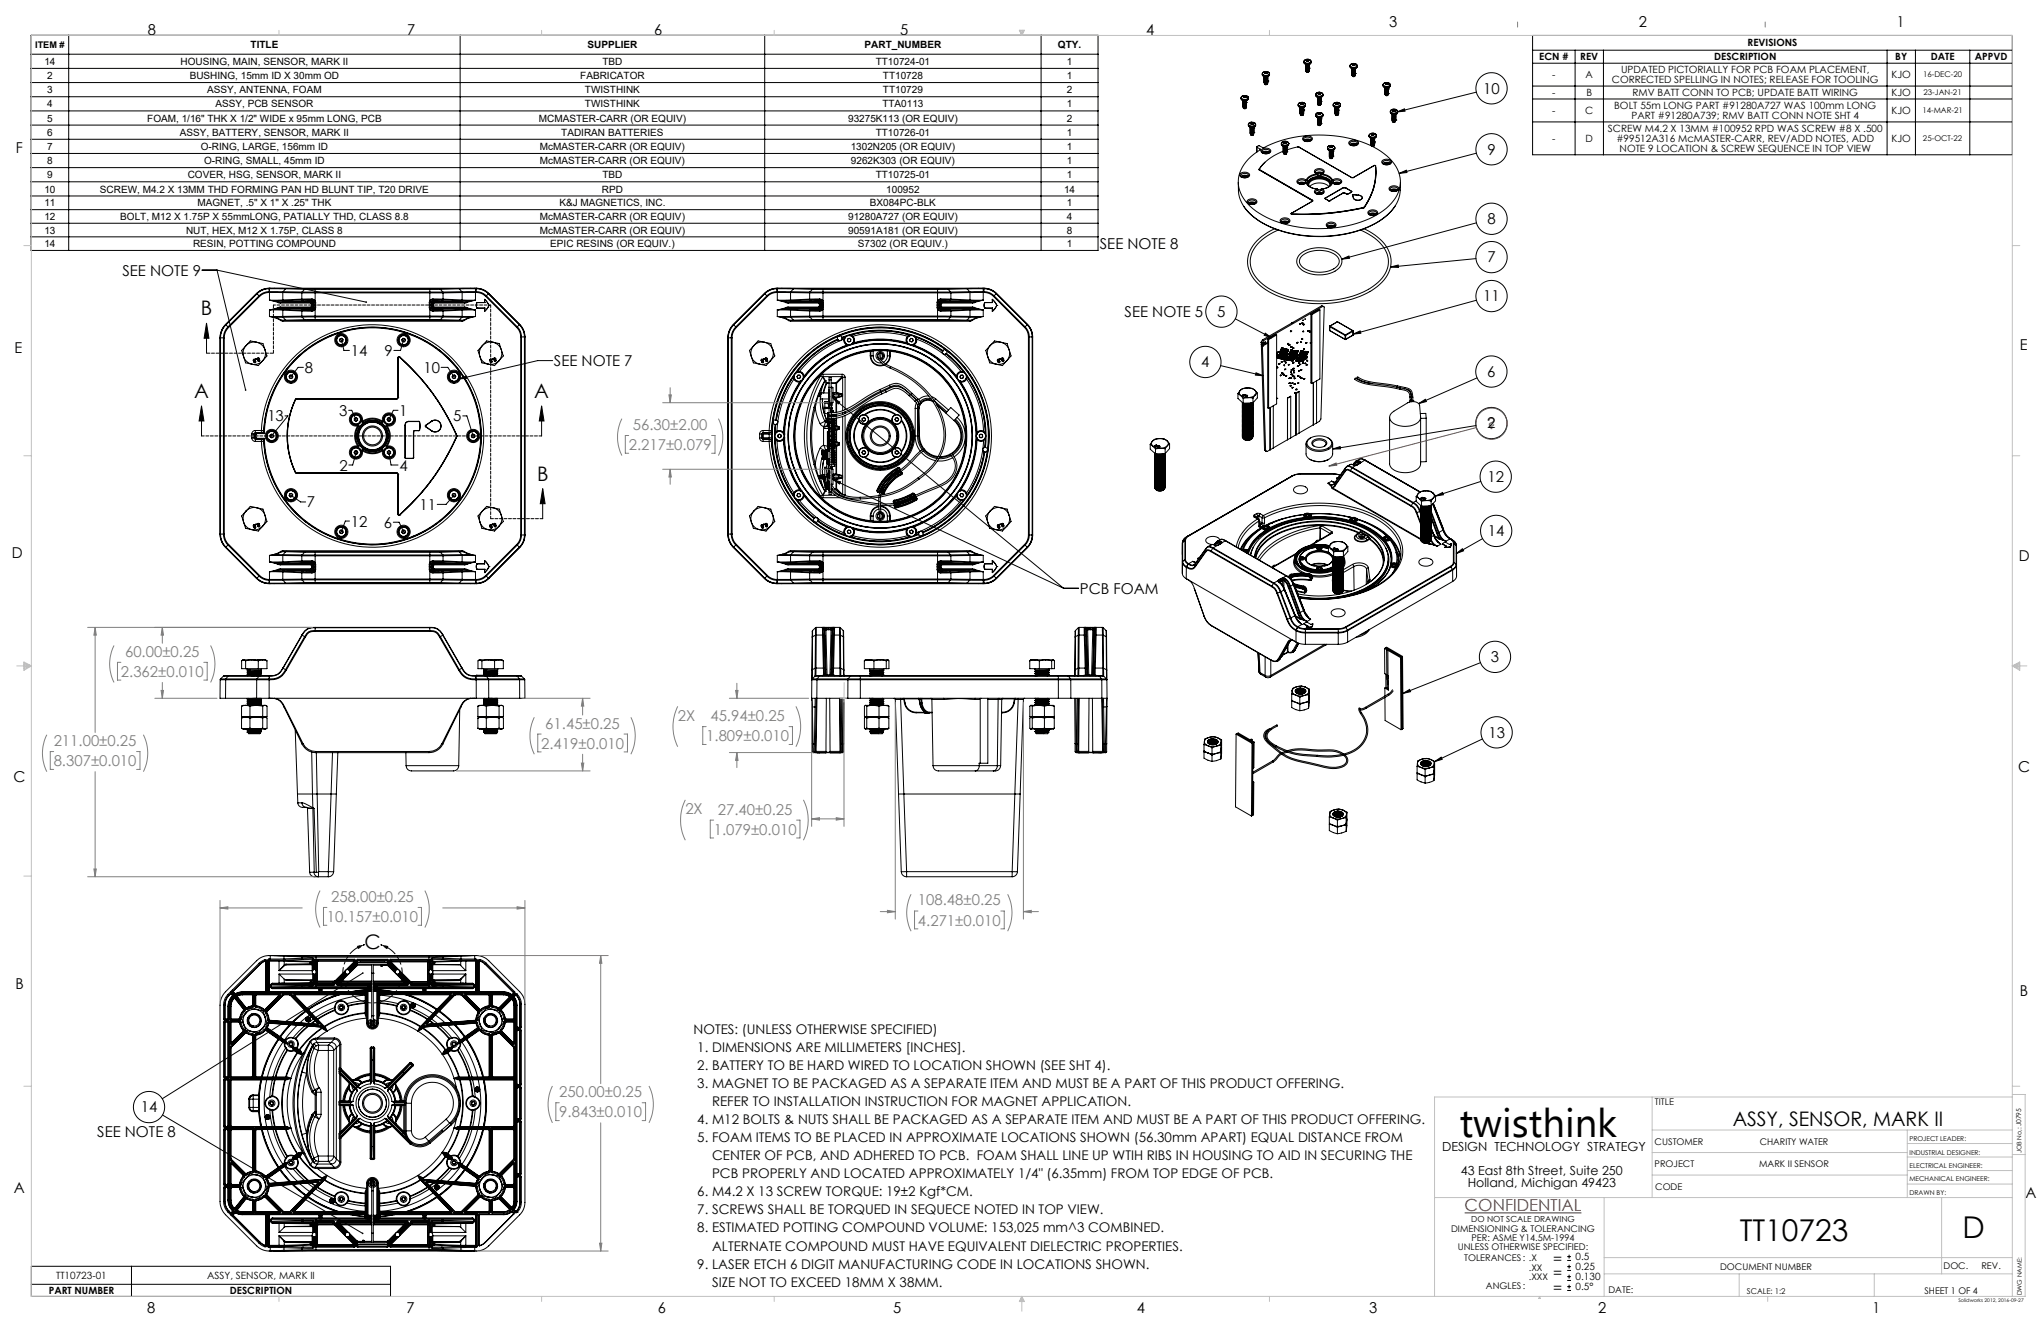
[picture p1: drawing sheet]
<svg xmlns="http://www.w3.org/2000/svg" width="864mm" height="559mm" viewBox="0 0 864 559" stroke-linecap="round" stroke-linejoin="round" font-family="sans-serif">
<defs><g id="words">
<text font-size="16.9" x="617.6" y="480.9">twisthink</text>
<g font-size="12.7">
<text x="736.1" y="524.9">TT10723</text>
<text x="830.4" y="523.8">D</text>
</g>
<g font-size="8.5">
<text x="85" y="133.3">B</text>
<text x="82.1" y="168.3">A</text>
<text x="226" y="168.3">A</text>
<text x="227.2" y="203.3">B</text>
<text x="154.2" y="401.6">C</text>
<text x="733.1" y="476.3">ASSY, SENSOR, MARK II</text>
</g>
<text font-size="7.1" fill="#f00" x="619.7" y="512.3">CONFIDENTIAL</text>
<g font-size="6.3">
<text x="587.8" y="11.3">3</text>
<text x="693.4" y="11.3">2</text>
<text x="802.6" y="11.3">1</text>
<text x="62.5" y="14.9">8</text>
<text x="172.3" y="14.8">7</text>
<text x="276.8" y="14.9">6</text>
<text x="380.9" y="14.9">5</text>
<text x="485" y="14.8">4</text>
<text x="627.6" y="39.6">10</text>
<text x="6.7" y="64.6">F</text>
<text x="629.4" y="65.4">9</text>
<text x="629.4" y="94.8">8</text>
<text x="465.4" y="105.5">SEE NOTE 8</text>
<text x="629.4" y="111">7</text>
<text x="51.8" y="116.6">SEE NOTE 9</text>
<text x="627.6" y="127.5">11</text>
<text x="475.9" y="134.1">SEE NOTE 5</text>
<text x="515.1" y="134.1">5</text>
<text x="6.1" y="149.1">E</text>
<text x="854.7" y="148">E</text>
<text x="148.4" y="150.6">14</text>
<text x="162.7" y="150.6">9</text>
<text x="234.4" y="154.9">SEE NOTE 7</text>
<text x="508.3" y="155.4">4</text>
<text x="129" y="157.7">8</text>
<text x="179.2" y="157.7">10</text>
<text x="629.3" y="159.4">6</text>
<text x="113.1" y="178.3">13</text>
<text x="143.6" y="175.9">3</text>
<text x="169" y="175.9">1</text>
<text x="191.8" y="178.3">5</text>
<text x="629.3" y="181.2">2</text>
<text x="143.6" y="199.1">2</text>
<text x="169" y="199.1">4</text>
<text x="629.4" y="203.9">12</text>
<text x="129.9" y="214.7">7</text>
<text x="177.5" y="215.7">11</text>
<text x="148.4" y="222.7">12</text>
<text x="162.5" y="223.2">6</text>
<text x="629.6" y="226.8">14</text>
<text x="5" y="236.2">D</text>
<text x="854.3" y="237.4">D</text>
<text x="456.9" y="251.2">PCB FOAM</text>
<text x="630.8" y="280.1">3</text>
<text x="629.8" y="312">13</text>
<text x="853.9" y="326.6">C</text>
<text x="5.7" y="330.7">C</text>
<text x="6.5" y="418.3">B</text>
<text x="854.6" y="421.1">B</text>
<text x="59.6" y="470.6">14</text>
<text x="41.1" y="481.1">SEE NOTE 8</text>
<text x="5.8" y="504.6">A</text>
<text x="857" y="506.6">A</text>
<text x="657.2" y="534.6">=</text>
<text x="657.2" y="540.8">=</text>
<text x="657.2" y="546.9">=</text>
<text x="62.3" y="555.4">8</text>
<text x="172" y="555.4">7</text>
<text x="278.3" y="555.4">6</text>
<text x="377.9" y="555.3">5</text>
<text x="481" y="555.3">4</text>
<text x="579.3" y="555.3">3</text>
<text x="676.2" y="555.4">2</text>
<text x="792.4" y="555.3">1</text>
</g>
<g font-size="6.3" fill="#808080">
<text x="267.8" y="181.8">56.30±2.00</text>
<text x="266" y="190.4">2.217±0.079</text>
<text x="52.9" y="277.8">60.00±0.25</text>
<text x="51.2" y="286.3">2.362±0.010</text>
<text x="286.8" y="305">2X</text>
<text x="300.6" y="305">45.94±0.25</text>
<text x="230.7" y="308.2">61.45±0.25</text>
<text x="22.7" y="315.6">211.00±0.25</text>
<text x="229" y="316.7">2.419±0.010</text>
<text x="298.8" y="313.5">1.809±0.010</text>
<text x="22.7" y="324.1">8.307±0.010</text>
<text x="290" y="344.5">2X</text>
<text x="303.8" y="344.6">27.40±0.25</text>
<text x="302" y="353.1">1.079±0.010</text>
<text x="140.1" y="381.5">258.00±0.25</text>
<text x="388.4" y="383">108.48±0.25</text>
<text x="138.3" y="390">10.157±0.010</text>
<text x="388.4" y="391.5">4.271±0.010</text>
<text x="236.7" y="464.1">250.00±0.25</text>
<text x="236.7" y="472.6">9.843±0.010</text>
</g>
<text font-size="6.3" fill="#808000" x="629.3" y="181.5">?</text>
<g font-size="5.6">
<text x="293.5" y="437.3">NOTES: (UNLESS OTHERWISE SPECIFIED)</text>
<text x="295" y="444.9">1. DIMENSIONS ARE MILLIMETERS [INCHES].</text>
<text x="295" y="452.6">2. BATTERY TO BE HARD WIRED TO LOCATION SHOWN (SEE SHT 4).</text>
<text x="295" y="460.2">3. MAGNET TO BE PACKAGED AS A SEPARATE ITEM AND MUST BE A PART OF THIS PRODUCT OFFERING.</text>
<text x="301.3" y="467.8">REFER TO INSTALLATION INSTRUCTION FOR MAGNET APPLICATION.</text>
<text x="295" y="475.5">4. M12 BOLTS &amp; NUTS SHALL BE PACKAGED AS A SEPARATE ITEM AND MUST BE A PART OF THIS PRODUCT OFFERING.</text>
<text x="295" y="483.1">5. FOAM ITEMS TO BE PLACED IN APPROXIMATE LOCATIONS SHOWN (56.30mm APART) EQUAL DISTANCE FROM</text>
<text x="301.3" y="490.8">CENTER OF PCB, AND ADHERED TO PCB. FOAM SHALL LINE UP WTIH RIBS IN HOUSING TO AID IN SECURING THE</text>
<text x="301.3" y="498.4">PCB PROPERLY AND LOCATED APPROXIMATELY 1/4&quot; (6.35mm) FROM TOP EDGE OF PCB.</text>
<text x="295" y="506.1">6. M4.2 X 13 SCREW TORQUE: 19±2 Kgf*CM.</text>
<text x="295" y="513.7">7. SCREWS SHALL BE TORQUED IN SEQUECE NOTED IN TOP VIEW.</text>
<text x="295" y="521.3">8. ESTIMATED POTTING COMPOUND VOLUME: 153,025 mm^3 COMBINED.</text>
<text x="301.3" y="529">ALTERNATE COMPOUND MUST HAVE EQUIVALENT DIELECTRIC PROPERTIES.</text>
<text x="295" y="536.6">9. LASER ETCH 6 DIGIT MANUFACTURING CODE IN LOCATIONS SHOWN.</text>
<text x="301.3" y="544.3">SIZE NOT TO EXCEED 18MM X 38MM.</text>
</g>
<g font-size="5.3">
<text x="610.3" y="486.7">DESIGN TECHNOLOGY STRATEGY</text>
<text x="618.1" y="496.9">43 East 8th Street, Suite 250</text>
<text x="621" y="502.2">Holland, Michigan 49423</text>
</g>
<g font-size="4.2">
<text x="106" y="20.5">TITLE</text>
<text x="248.6" y="20.5">SUPPLIER</text>
<text x="365.8" y="20.5">PART_NUMBER</text>
<text x="447.6" y="20.5">QTY.</text>
<text x="739.5" y="19.5">REVISIONS</text>
<text x="18.8" y="27.5">14</text>
<text x="76.4" y="27.5">HOUSING, MAIN, SENSOR, MARK II</text>
<text x="254.9" y="27.5">TBD</text>
<text x="370.5" y="27.5">TT10724-01</text>
<text x="451.4" y="27.5">1</text>
<text x="651.3" y="25.5">ECN #</text>
<text x="668.7" y="25.5">REV</text>
<text x="725.3" y="25.5">DESCRIPTION</text>
<text x="801.9" y="25.5">BY</text>
<text x="816.9" y="25.5">DATE</text>
<text x="835.6" y="25.5">APPVD</text>
<text x="20" y="33.5">2</text>
<text x="80.3" y="33.5">BUSHING, 15mm ID X 30mm OD</text>
<text x="245.5" y="33.5">FABRICATOR</text>
<text x="373.6" y="33.5">TT10728</text>
<text x="451.4" y="33.5">1</text>
<text x="656.8" y="33.1">-</text>
<text x="670.9" y="33.1">A</text>
<text x="682.1" y="35.3">CORRECTED SPELLING IN NOTES; RELEASE FOR TOOLING</text>
<text x="685.9" y="31">UPDATED PICTORIALLY FOR PCB FOAM PLACEMENT,</text>
<text x="800.4" y="33.1">KJO</text>
<text x="20" y="39.5">3</text>
<text x="87.7" y="39.5">ASSY, ANTENNA, FOAM</text>
<text x="247.5" y="39.5">TWISTHINK</text>
<text x="373.6" y="39.5">TT10729</text>
<text x="451.4" y="39.5">2</text>
<text x="656.8" y="40.7">-</text>
<text x="671.3" y="40.7">B</text>
<text x="690.8" y="40.7">RMV BATT CONN TO PCB; UPDATE BATT WIRING</text>
<text x="800.4" y="40.7">KJO</text>
<text x="19.9" y="45.5">4</text>
<text x="91.2" y="45.5">ASSY, PCB SENSOR</text>
<text x="247.5" y="45.5">TWISTHINK</text>
<text x="373.4" y="45.5">TTA0113</text>
<text x="451.4" y="45.5">1</text>
<text x="683" y="46.2">BOLT 55m LONG PART #91280A727 WAS 100mm LONG</text>
<text x="20" y="51.5">5</text>
<text x="62.3" y="51.5">FOAM, 1/16&quot; THK X 1/2&quot; WIDE x 95mm LONG, PCB</text>
<text x="228" y="51.5">MCMASTER-CARR (OR EQUIV)</text>
<text x="358.9" y="51.5">93275K113 (OR EQUIV)</text>
<text x="451.4" y="51.5">2</text>
<text x="656.8" y="48.3">-</text>
<text x="670.8" y="48.3">C</text>
<text x="690.3" y="50.4">PART #91280A739; RMV BATT CONN NOTE SHT 4</text>
<text x="800.4" y="48.3">KJO</text>
<text x="20" y="57.5">6</text>
<text x="76.1" y="57.5">ASSY, BATTERY, SENSOR, MARK II</text>
<text x="237.5" y="57.5">TADIRAN BATTERIES</text>
<text x="370.5" y="57.5">TT10726-01</text>
<text x="451.4" y="57.5">1</text>
<text x="680.4" y="55.9">SCREW M4.2 X 13MM #100952 RPD WAS SCREW #8 X .500</text>
<text x="20" y="63.5">7</text>
<text x="85" y="63.5">O-RING, LARGE, 156mm ID</text>
<text x="228.5" y="63.5">McMASTER-CARR (OR EQUIV)</text>
<text x="359.9" y="63.5">1302N205 (OR EQUIV)</text>
<text x="451.4" y="63.5">1</text>
<text x="656.8" y="60.1">-</text>
<text x="670.9" y="60.1">D</text>
<text x="684" y="60.1">#99512A316 McMASTER-CARR, REV/ADD NOTES, ADD</text>
<text x="685.3" y="64.3">NOTE 9 LOCATION &amp; SCREW SEQUENCE IN TOP VIEW</text>
<text x="800.4" y="60.1">KJO</text>
<text x="20" y="69.5">8</text>
<text x="86.4" y="69.5">O-RING, SMALL, 45mm ID</text>
<text x="228.5" y="69.5">McMASTER-CARR (OR EQUIV)</text>
<text x="360.1" y="69.5">9262K303 (OR EQUIV)</text>
<text x="451.4" y="69.5">1</text>
<text x="20" y="75.5">9</text>
<text x="79.4" y="75.5">COVER, HSG, SENSOR, MARK II</text>
<text x="254.9" y="75.5">TBD</text>
<text x="370.5" y="75.5">TT10725-01</text>
<text x="451.4" y="75.5">1</text>
<text x="18.8" y="81.5">10</text>
<text x="42.3" y="81.5">SCREW, M4.2 X 13MM THD FORMING PAN HD BLUNT TIP, T20 DRIVE</text>
<text x="254.7" y="81.5">RPD</text>
<text x="375" y="81.5">100952</text>
<text x="450.2" y="81.5">14</text>
<text x="18.8" y="87.3">11</text>
<text x="83.5" y="87.3">MAGNET, .5&quot; X 1&quot; X .25&quot; THK</text>
<text x="236.7" y="87.3">K&amp;J MAGNETICS, INC.</text>
<text x="368.1" y="87.3">BX084PC-BLK</text>
<text x="451.4" y="87.3">1</text>
<text x="18.8" y="93.1">12</text>
<text x="50.9" y="93.1">BOLT, M12 X 1.75P X 55mmLONG, PATIALLY THD, CLASS 8.8</text>
<text x="228.5" y="93.1">McMASTER-CARR (OR EQUIV)</text>
<text x="358.9" y="93.1">91280A727 (OR EQUIV)</text>
<text x="451.4" y="93.1">4</text>
<text x="18.8" y="98.9">13</text>
<text x="78.7" y="98.9">NUT, HEX, M12 X 1.75P, CLASS 8</text>
<text x="228.5" y="98.9">McMASTER-CARR (OR EQUIV)</text>
<text x="358.9" y="98.9">90591A181 (OR EQUIV)</text>
<text x="451.4" y="98.9">8</text>
<text x="18.8" y="104.6">14</text>
<text x="81.7" y="104.6">RESIN, POTTING COMPOUND</text>
<text x="232.8" y="104.6">EPIC RESINS (OR EQUIV.)</text>
<text x="363" y="104.6">S7302 (OR EQUIV.)</text>
<text x="451.4" y="104.6">1</text>
<text x="666.7" y="533.2">0.5</text>
<text x="666.7" y="537.4">0.25</text>
<text x="23.7" y="541.1">TT10723-01</text>
<text x="87.7" y="541.1">ASSY, SENSOR, MARK II</text>
<text x="666.7" y="541.7">0.130</text>
<text x="666.7" y="545.9">0.5°</text>
<text x="20.6" y="547.4">PART NUMBER</text>
<text x="97.3" y="547.4">DESCRIPTION</text>
</g>
<g font-size="3.9">
<text x="14.9" y="20.3">ITEM #</text>
<text x="700.3" y="467.5">TITLE</text>
<text x="700.1" y="484.4">CUSTOMER</text>
<text x="744.6" y="484.4">CHARITY WATER</text>
<text x="700.1" y="493.7">PROJECT</text>
<text x="744.4" y="493.7">MARK II SENSOR</text>
<text x="700.4" y="503.4">CODE</text>
<text x="614" y="521">DIMENSIONING &amp; TOLERANCING</text>
<text x="622.6" y="524.8">PER: ASME Y14.5M-1994</text>
<text x="616.9" y="528.7">UNLESS OTHERWISE SPECIFIED:</text>
<text x="619.5" y="533.6">TOLERANCES: .X</text>
<text x="646.9" y="537.5">.XX</text>
<text x="727.8" y="537.3">DOCUMENT NUMBER</text>
<text x="822.4" y="536.9">DOC.</text>
<text x="838.4" y="536.9">REV.</text>
<text x="628.8" y="545.2">ANGLES:</text>
<text x="646.9" y="541.4">.XXX</text>
<text x="680.6" y="546.8">DATE:</text>
<text x="814.3" y="547.3">SHEET 1 OF 4</text>
</g>
<text font-size="3.5" x="622.5" y="516.8">DO NOT SCALE DRAWING</text>
<text font-size="3.4" x="739.1" y="547.2">SCALE: 1:2</text>
<g font-size="3.3">
<text x="813.7" y="32.8">16-DEC-20</text>
<text x="813.9" y="40.3">23-JAN-21</text>
<text x="813.4" y="47.9">14-MAR-21</text>
<text x="813.7" y="59.7">25-OCT-22</text>
</g>
<g font-size="2.8">
<text x="808" y="482.6">PROJECT LEADER:</text>
<text x="808" y="488.6">INDUSTRIAL DESIGNER:</text>
<text x="808" y="494.2">ELECTRICAL ENGINEER:</text>
<text x="808" y="499.7">MECHANICAL ENGINEER:</text>
<text x="808" y="505.6">DRAWN BY:</text>
</g>
<g font-size="2.7">
<text x="855.3" y="487.9" transform="rotate(-90 855.3 487.9)">JOB No,:J0795</text>
<text x="855.4" y="548" transform="rotate(-90 855.4 548)">DWG NAME:</text>
</g>
<text font-size="2.1" x="828.7" y="550.6">Solidworks 2012, 2016-09-27</text>
</g></defs>
<g fill="none" stroke="#000" stroke-width=".42">
<path d="M13.2 14.9h451.4v91h-451.4zM29.1 14.9v91M194.7 14.9v91M323.6 14.9v91M440.5 14.9v91M648.5 15h203v50.5h-203zM13.2 22.9h451.4M13.2 28.9h451.4M13.2 34.9h451.4M534.1 31.6a1.8 1.8 0 0 0 3 .2M534.1 31.5a1.83 1.83 0 0 0 3 .2M534.1 31.2v.3"/>
<path d="M534.2 30.8a1.67 1.67 0 0 1 2.9 .6 1.78 1.78 0 0 1-3-.4zM534.4 30.7a1.67 1.67 0 0 1 2.7 .6 1.61 1.61 0 0 1-1.6 .7 1.61 1.61 0 0 1-1.3-1.1zM534.8 34.3h.1M534.8 32.4h.1M534.8 32.4l.6 .3 .9-.3M534.8 33.3v.1M534.8 33.8v.1M534.8 34.8h.1M534.9 32.4a.92 .92 0 0 0 1.4 0M535 35.4l.3 .2 1-.2M535.1 35.2l-.1-.1a.59 .59 0 0 0 .4 .6 .59 .59 0 0 0 .7-.2M535.1 32.7h.1"/>
<path d="M535.1 33.6v.1M535.1 30.7l.1 .3M535.1 30.7v.1M535.2 30.9v.1M535.3 30.5l-.2 .2M535.3 30.9l-.1 .1M535.3 30.5v.4M535.6 30.5h.3M535.6 30.5h-.3M535.6 30.9h-.3M535.6 30.9h.3M535.6 30.5v.4"/>
<path d="M535.9 30.5l.3 .3M535.9 30.5v.4M536 30.7l-.1 .2M536.2 35.4l-.2 .3M536.2 34.9l-.4 .4-.7-.1M536.2 34.4l-.6 .5-.5-.2M536.2 33.9l-.6 .5-.5-.2M536.2 33.5l-.6 .4-.5-.2M536.2 33l-.4 .4-.7-.2M536.2 32.5l-.4 .4-.7-.2M536.2 35.6l-.6 .2-.5-.3 .9 .2M536.2 30.8l-.4 .4-.6-.2"/>
<path d="M536.2 30.8v.1M536.3 35.4l-.2 .1M536.3 34.8l-.2 .7M536.3 34.3a.7 .7 0 0 1-.5 .9 .7 .7 0 0 1-.8-.6l.1 .1M536.3 33.8l.1 .4-.5 .4a.66 .66 0 0 1-1-.4h.2M536.3 33.3a.73 .73 0 0 1-.5 .8 .73 .73 0 0 1-.9-.4l.1-.1M536.3 32.9l.1 .4-.4 .3a.61 .61 0 0 1-.7 .1 .61 .61 0 0 1-.4-.5h.2M536.3 32.4a.72 .72 0 0 1-.5 .8 .72 .72 0 0 1-.9-.5l.1-.1M536.4 35.1l-.1 .3M536.4 34.6a.87 .87 0 0 1-1.5 .2M536.4 34.1a.87 .87 0 0 1-1.5 .2M536.4 33.1a.87 .87 0 0 1-1.5 .3"/>
<path d="M536.4 32.6a.87 .87 0 0 1-.7 .6 .87 .87 0 0 1-.9-.4M536.4 34.1h.1M536.4 34.6h.1M536.4 33.6a.89 .89 0 0 1-1.5 .3M536.4 32.6h.1M536.4 33.1h.1M536.4 35v.1M537.2 31.2l-.1 .5M551.7 26a1.65 1.65 0 0 0 1.4 1.3 1.65 1.65 0 0 0 1.7-.9M552 25.5a1.64 1.64 0 0 1 2.7 .6 1.62 1.62 0 0 1-2.9-.3zM552.4 29.1h.1M552.4 28.6h.1"/>
<path d="M552.4 27.1l.7 .4 .7-.3M552.4 27.2l.6 .3 .8-.2M552.4 27.6v.1M552.4 28.1v.1M552.6 30.2l.9 .2M552.7 25.6v.2M552.7 30.3l.6 .3M552.7 29.4v.1M552.7 25.8h1M552.8 25.5l.2 .2M553 25.3l-.3 .3M553 25.3v.4"/>
<path d="M553.3 25.3h.2M553.3 25.3h-.3M553.3 25.7h-.3M553.3 25.7h.2M553.3 25.3v.4M553.5 30.4h-.3M553.5 25.3l.2 .2M553.5 25.7l.1 .2M553.5 25.3v.4M553.6 25.7v.2M553.7 25.5l.1 .1M553.7 25.5v.1"/>
<path d="M553.8 29.7l-.5 .4-.7-.2v.3l.6 .2M553.8 30.2l-.5 .4M553.8 29.3l-.5 .3-.6-.1M553.8 28.8l-.7 .4-.4-.3M553.8 28.3l-.5 .4-.6-.3M553.8 27.8l-.5 .4-.6-.3M553.8 30.4l-.4 .3-.6-.3M553.8 25.6l-.1 .2M553.9 29.6l.1 .5-.8 .3M553.9 29.1a.73 .73 0 0 1-.5 .8 .73 .73 0 0 1-.9-.5h.1M553.9 28.6l.1 .5-.4 .3a.65 .65 0 0 1-1.1-.5h.1M553.9 28.1a.73 .73 0 0 1-.5 .8 .73 .73 0 0 1-.9-.4l.1-.1"/>
<path d="M553.9 27.7l-.3 .7a.57 .57 0 0 1-.7 .1 .57 .57 0 0 1-.3-.6M554 27.2l-.4 .7-1.1-.1 .2-.4 .6 .3 .5-.4M554 28.9h.1M554 29.8l-.5 .6M554 29.4a.93 .93 0 0 1-1.6 .2M554 28.9a.91 .91 0 0 1-1.6 .2M554 28.4a.93 .93 0 0 1-1.6 .2M554 27.9a.93 .93 0 0 1-1.6 .3M554 27.4a.96 .96 0 0 1-1.6 .3M554 27.4h.1M554 28.4h.1M554 29.3v.1"/>
<path d="M554 29.8h.1M554.8 26a1.7 1.7 0 0 0-1.6-.9 1.7 1.7 0 0 0-1.5 1M554.8 26.4a1.75 1.75 0 0 1-3.1 0M554.8 26a1.78 1.78 0 0 1-3.1 .1M554.8 26v.4M556.7 40a1.78 1.78 0 0 0 3.1 0M556.7 40v.3M557.8 39.4v.3M557.8 39.4v.4M558 39.3l-.2 .1M558 39.7l-.2 .1M558 39.3v.4"/>
<path d="M558.2 39.3h.3M558.2 39.3h-.2M558.2 39.6l-.2 .1M558.2 39.6l.3 .1M558.2 39.3v.3M558.4 39l-1.3 .3-.4 .7M558.4 39l.9 .3M558.4 39h-.4a.91 .91 0 0 0-1.2 .9 .91 .91 0 0 0 1.2 .8l1.5-.4 .2-.6-.4-.4M558.5 39.3l.3 .3M558.5 39.7h.2M558.5 39.3v.4M558.7 39.4v.3"/>
<path d="M558.8 39.6l-.4 .3-.6-.2M558.8 39.6v.1M559.3 39.3l.5 .7M559.8 40v.3M571.2 28.1l.2 .5 1 .5M571.2 27.8a1.77 1.77 0 0 0 3.1 0M571.2 28.2a1.77 1.77 0 0 0 3.1 0M571.5 27.3a1.67 1.67 0 0 1 2.7 .6 1.64 1.64 0 0 1-2.9-.4zM572 30.8h.1M572 29.8v.1M572 30.3v.1M572 31.3h.1"/>
<path d="M572 29l1.2 .1M572.1 29l.4 .2 .8-.2-.5 .4-.6-.2M572.1 31.9v.1M572.1 29l.8 .1M572.1 32l.4 .1M572.2 31.6l.1 .5M572.2 29.2h.1M572.2 30.1v.1M572.2 31.6v.1M572.2 32.1l.3 .2M572.3 32.1h.2M572.3 27.2v.5l.9-.1"/>
<path d="M572.3 27.6h.1M572.3 27.2v.4M572.6 27.1h.2M572.6 27.1l-.3 .1M572.6 27.5l-.3 .1M572.6 27.1v.4M572.8 27.1l.3 .1M572.8 27.4l-.2 .1M572.8 27.4l.3 .2M572.8 27.1v.3M573.1 27.2l.2 .1M573.1 27.6h.1"/>
<path d="M573.1 27.2v.4M573.2 31.1a.66 .66 0 0 1 0 .9 .66 .66 0 0 1-.9 .1M573.2 27.3v.3M573.3 27.3v.1M573.3 31.9l-.8 .4M573.3 31.5l-.5 .4-.6-.2M573.3 31l-.7 .4-.4-.2M573.3 30.5l-.5 .4-.6-.2M573.3 30l-.5 .4-.6-.2M573.3 29.5l-.5 .4-.6-.2M573.3 27.4l-.1 .2M573.3 32.1l-.5 .4-.5-.3"/>
<path d="M573.3 27.4v.2M573.4 31.9l-.3 .4h-.6M573.4 30.8a.73 .73 0 0 1-.5 .8 .73 .73 0 0 1-.9-.4h.2M573.4 30.3a.73 .73 0 0 1-.5 .8 .73 .73 0 0 1-.9-.4h.2M573.4 29.8a.76 .76 0 0 1-.5 .9 .76 .76 0 0 1-.9-.5l.2-.1M573.4 29.4a.76 .76 0 0 1-.5 .8 .76 .76 0 0 1-.9-.5h.2M573.5 29l-.1 .5-.7 .2-.7-.2 .1-.4M573.5 31.6l-.4 .5h-.6M573.5 31.1a.86 .86 0 0 1-.7 .6 .86 .86 0 0 1-.8-.4M573.5 30.6a.87 .87 0 0 1-1.5 .2M573.5 29.6a.89 .89 0 0 1-1.5 .3M573.5 29.1a.85 .85 0 0 1-.7 .7 .85 .85 0 0 1-.8-.4"/>
<path d="M573.5 31.1h.1M573.5 30.1a.91 .91 0 0 1-1.5 .3M573.5 29.1h.1M573.5 29.6h.1M573.5 30.6h.1M573.5 31.5v.1M574.3 27.8a1.61 1.61 0 0 0-1.7-.9 1.61 1.61 0 0 0-1.4 1.3M574.3 28.2l-.4 .6-1.1 .3M574.3 27.8v.4M585.2 35.9a1.68 1.68 0 0 1 1.5-1 1.68 1.68 0 0 1 1.6 1M585.2 36.2l.8 .9M585.2 35.9a1.8 1.8 0 0 0 3.1 0v.4"/>
<path d="M585.2 36.2a1.8 1.8 0 0 0 3.1 .1M585.2 35.9v.3M585.5 35.3a1.63 1.63 0 0 1 2.7 .6 1.64 1.64 0 0 1-2.9-.3zM585.9 39.3h.1M585.9 37.4h.1M585.9 37.9h.1M585.9 38.3v.1M586 39.9l.1 .1M586 37.1h1.1M586 37.1h.1M586 40h.1M586 37.1l.7 .1"/>
<path d="M586.1 37.1l-.2 .3 .5 .3 .8-.1 .3-.5M586.1 39.6l-.1 .3M586.2 35.5l.3 .3 .6-.1M586.2 35.4v.1M586.2 37.2v.1M586.2 39.6v.1M586.4 35.2l-.2 .2M586.4 35.2v.5M586.6 35.2h.3M586.6 35.2h-.2M586.6 35.5l-.2 .1M586.6 35.5h.3"/>
<path d="M586.6 35.2v.3M586.9 35.2h.2M586.9 35.5l.2 .1M586.9 35.2v.3M587.1 39.6l.2 .1M587.1 35.2l.2 .2M587.1 35.7h.1M587.1 35.2v.5M587.3 35.5l-.2 .2M587.3 35.4v.1M587.3 39.9l-.4 .4h-.7M587.3 39.4a.61 .61 0 0 1-1.1 .3"/>
<path d="M587.3 38.9l-.4 .5-.7-.3M587.3 38.5l-.1 .1a.54 .54 0 0 1-.5 .4 .54 .54 0 0 1-.5-.4M587.3 38l-.1 .1a.55 .55 0 0 1-.5 .4 .55 .55 0 0 1-.5-.3M587.3 37.5a.57 .57 0 0 1-.5 .5 .57 .57 0 0 1-.6-.3M587.3 37a.61 .61 0 0 1-1.1 .3M587.3 39.2v.1M587.3 38.7v.1M587.3 37.7l.1 .1M587.3 37.3h.1M587.4 39.9l-.4 .5-.8-.1M587.4 39.3a.85 .85 0 0 1-.5 .8 .85 .85 0 0 1-.9-.2M587.4 38.8a.69 .69 0 0 1-.5 1 .69 .69 0 0 1-.8-.7"/>
<path d="M587.4 38.3a.7 .7 0 0 1-.5 .9 .7 .7 0 0 1-.8-.6M587.4 37.9a.77 .77 0 0 1-.5 .8 .77 .77 0 0 1-.9-.5l.1-.1M587.4 37.4a.79 .79 0 0 1-.5 .8 .79 .79 0 0 1-.9-.4l.1-.2M587.5 37.1h.1M587.5 37.6h.1M587.5 39.6h.1M587.5 39.6l-.5 .5-.9-.1M587.5 39.1a.93 .93 0 0 1-1.6 .2M587.5 38.6a.93 .93 0 0 1-1.6 .2M587.5 38.1a.93 .93 0 0 1-1.6 .3M587.5 37.6a.92 .92 0 0 1-1.6 .3M587.5 37.1a.92 .92 0 0 1-1.6 .3"/>
<path d="M587.5 38.6h.1M587.5 39.1h.1M588.3 36.3a1.65 1.65 0 0 1-2.2 .8M624.7 39l-33.6 8.3M648.5 21.2h203M648.5 26.7h203M648.5 36.4h203M666.5 21.2v44.3M678.5 21.2v44.3M798.5 21.2v44.3M810.5 21.2v44.3M833.5 21.2v44.3"/>
<path d="M13.2 40.9h451.4M13.2 46.9h451.4M13.2 52.9h451.4M13.2 58.9h451.4M525.1 41.4a1.77 1.77 0 0 0 3.1 0M525.1 41.7a1.77 1.77 0 0 0 3.1 0M525.1 41.4v.3M525.4 40.8a1.7 1.7 0 0 1 2.7 .6 1.61 1.61 0 0 1-1.5 .7 1.61 1.61 0 0 1-1.3-1zM525.9 43.6h.1M525.9 43.1h.1M525.9 42.6h.1M525.9 44.5v.1"/>
<path d="M525.9 45h.1M526 45.6l.5 .4 .6-.2M526.1 45.3a.68 .68 0 0 0 .6 .6 .68 .68 0 0 0 .7-.5M526.1 43.9h.1M526.1 44.8v.1M526.2 40.9l.1 .2M526.3 40.7l-.1 .4M526.3 40.7v.4M526.6 40.6h.2M526.6 40.6l-.3 .1M526.6 41l-.3 .1M526.6 41h.2"/>
<path d="M526.6 40.6v.4M526.8 40.6l.3 .2M526.8 41l.3 .1M526.8 40.6v.4M527 44.3l.2 .1M527.1 40.8v.4l-.9-.1M527.1 40.8v.4M527.1 41.1h.1M527.2 45.8h-.1M527.2 45.1v.1a.58 .58 0 0 1-.5 .4 .58 .58 0 0 1-.6-.3M527.2 44.7l-.5 .4-.6-.2M527.2 44.2l-.5 .4-.6-.3"/>
<path d="M527.2 43.7l-.5 .4-.6-.2M527.2 43.2v.1a.58 .58 0 0 1-.5 .4 .58 .58 0 0 1-.6-.3M527.2 42.7v.1a.58 .58 0 0 1-.5 .4 .58 .58 0 0 1-.6-.3M527.2 45.7l-1 .1M527.4 45v.4M527.4 44.5a.7 .7 0 0 1-.6 .8 .7 .7 0 0 1-.8-.5h.1M527.4 44.1a.78 .78 0 0 1-.6 .8 .78 .78 0 0 1-.9-.5l.2-.1M527.4 43.6a.7 .7 0 0 1-.6 .8 .7 .7 0 0 1-.8-.5l.1-.1M527.4 43.1a.7 .7 0 0 1-.6 .8 .7 .7 0 0 1-.8-.5l.1-.1M527.4 42.6a.71 .71 0 0 1-.6 .8 .71 .71 0 0 1-.8-.5l.1-.1M527.4 42.5l-1 .4-.5-.3M527.4 45.5l-1.2 .2"/>
<path d="M527.4 45.5h.1M527.4 42.5l-.7 .4-.8-.3M527.4 43.3h.1M527.4 45.3v.1M527.4 44.8a.89 .89 0 0 1-1.5 .2M527.4 44.3a.91 .91 0 0 1-1.5 .3M527.4 43.8a.89 .89 0 0 1-1.5 .2M527.4 43.3a.88 .88 0 0 1-.7 .6 .88 .88 0 0 1-.8-.3M527.4 42.9a.89 .89 0 0 1-1.5 .2M527.4 42.8v.1M527.4 43.8h.1M527.4 44.3h.1"/>
<path d="M528.2 41.3a1.72 1.72 0 0 0-3.1 0M528.2 41.7a1.67 1.67 0 0 1-1.5 1 1.67 1.67 0 0 1-1.6-1M528.2 52.6a1.77 1.77 0 0 0 3.1 0M528.2 52.6a1.64 1.64 0 0 0 1.4 1.3 1.64 1.64 0 0 0 1.7-.9M528.2 41.3v.4M528.2 52.9a1.67 1.67 0 0 0 1.6 1 1.67 1.67 0 0 0 1.5-.9M529 56.3h.1M529 54.4h.1M529 53.9h.1M529 54.9h.1M529 55.4h.1M529 55.8v.1"/>
<path d="M529.2 53.7l-.2 .3 .4 .2 1.1-.4a.91 .91 0 0 1-1.5 .1M529.2 56.9l.1 .2M529.2 52.1v.2M529.2 52.3l.2 .2M529.2 56.1v.1M529.3 53.9h.6M529.3 57.1h.9M529.4 52l-.2 .1M529.4 52.5h.7M529.4 52v.5M529.5 51.7l-.8 .2-.5 .7M529.5 51.7l1 .1"/>
<path d="M529.5 51.7l-.3 .1a.82 .82 0 0 0-.9 .9 .82 .82 0 0 0 1.1 .6h.5a.84 .84 0 0 0 1.2-.4 .84 .84 0 0 0-.6-1.1M529.6 51.9h.3M529.6 51.9l-.2 .1M529.6 52.3h-.2M529.6 52.3h.3M529.6 51.9v.4M529.9 51.9l.2 .6M529.9 52.3h.2M529.9 51.9v.4M530.1 52l.2 .1M530.1 52h.1M530.1 52.5h.1"/>
<path d="M530.2 57.1h.1M530.2 57l-.9 .1M530.3 57l-.1 .1M530.3 52.3l-.2 .2M530.3 52.1v.2M530.3 56a.61 .61 0 0 1-1.1 .2M530.3 55.5v.1a.56 .56 0 0 1-.6 .4 .56 .56 0 0 1-.5-.4M530.3 55a.58 .58 0 0 1-.5 .4 .58 .58 0 0 1-.6-.3M530.3 54.5a.6 .6 0 0 1-.5 .4 .6 .6 0 0 1-.6-.2M530.3 54a.57 .57 0 0 1-.5 .5 .57 .57 0 0 1-.6-.3M530.3 54.8h.1M530.3 54.3h.1"/>
<path d="M530.4 56.8l-1.1 .3M530.4 56.8h.1M530.5 55.8a.78 .78 0 0 1-.6 .8 .78 .78 0 0 1-.9-.4l.2-.1M530.5 55.4a.79 .79 0 0 1-.6 .7 .79 .79 0 0 1-.9-.4l.2-.1M530.5 54.9a.7 .7 0 0 1-.6 .9 .7 .7 0 0 1-.8-.7h.1M530.5 54.4a.7 .7 0 0 1-.6 .8 .7 .7 0 0 1-.8-.6h.1M530.5 53.9a.7 .7 0 0 1-.6 .8 .7 .7 0 0 1-.8-.5h.1M530.5 51.8l.8 .8M530.5 56.4a.66 .66 0 0 1-.6 .7 .66 .66 0 0 1-.7-.5 .57 .57 0 0 0 .6 .3 .57 .57 0 0 0 .5-.5M530.5 54.2h.1M530.5 56.1h.1M530.5 56.1a.89 .89 0 0 1-1.5 .2"/>
<path d="M530.5 55.6l-.6 .6-.9-.3M530.5 55.1l-.6 .6-.9-.3M530.5 54.6a.91 .91 0 0 1-1.5 .3M530.5 54.2a.89 .89 0 0 1-1.5 .2M530.5 55.1h.1M530.5 55.6h.1M531.3 52.6v.4M543.2 59.8l-.8 .5-.2 .4M543.6 59.8a1.29 1.29 0 0 1 1.7 .9M543.6 60h.2M543.6 60l-.3 .1M543.6 59.8h.4a.9 .9 0 0 1 1.2 .9 .9 .9 0 0 1-1.3 .7h-.5a.84 .84 0 0 1-1.1-.6 .84 .84 0 0 1 .9-1"/>
<path d="M543.6 59.8h-.4M543.6 60v.4M543.8 60h.3M543.8 60v.4M549.3 44.6a1.68 1.68 0 0 0 1.5 .9 1.68 1.68 0 0 0 1.5-.9M549.3 44.2a1.74 1.74 0 0 0 3.1 0M549.3 44.6a1.78 1.78 0 0 0 3.1 0M549.3 44.2v.4M549.5 43.7a1.74 1.74 0 0 1 2.8 .6 1.65 1.65 0 0 1-2.9-.3zM549.8 43.5l-.5 .7M550.1 46.6h.1M550.1 46.1h.1"/>
<path d="M550.1 47.1h.1M550.1 47.6h.1M550.2 45.4l-.1 .1a.81 .81 0 0 0 .8 .5 .81 .81 0 0 0 .7-.6 .88 .88 0 0 1-1.5 .2M550.3 48.6l.5 .3 .6-.3M550.3 43.9l.1 .1M550.3 45.5h.9M550.3 43.9v.1M550.3 46.4v.1M550.4 43.7l-.1 .2M550.4 44h.1M550.4 43.7v.3M550.5 43.6l-.1 .1"/>
<path d="M550.5 43.6v.4M550.9 43.5l.2 .1M550.9 43.5l-.4 .1M550.9 43.9l-.4 .1M550.9 43.9l.2 .1M550.9 43.5v.4M550.9 43.3l1.2 .4 .2 .5M551.1 43.6l.2 .1M551.1 43.6v.4M551.2 47.8l.2 .1M551.3 43.7l-.1 .4-.8-.1M551.3 43.7v.4l-.2-.1"/>
<path d="M551.4 47.2a.6 .6 0 0 1-.5 .4 .6 .6 0 0 1-.6-.2M551.4 46.2l-.4 .4-.7-.1M551.4 58.1a2.74 2.74 0 0 1 3.9 .4 2.31 2.31 0 0 1-2 1.4 2.31 2.31 0 0 1-2.2-1.2zM551.4 46h.1M551.4 45.5h.1M551.5 48.4l-.1 .2M551.5 47.6l.1 .4-.6 .4-.8-.1v-.5a.62 .62 0 0 0 .6 .3 .62 .62 0 0 0 .6-.4M551.5 47.1a.75 .75 0 0 1-.5 .8 .75 .75 0 0 1-.9-.5l.1-.1M551.5 46.6l-.3 .7a.64 .64 0 0 1-.7 .2 .64 .64 0 0 1-.4-.5l.1-.2a.61 .61 0 0 0 .6 .4 .61 .61 0 0 0 .6-.5M551.5 46.1l.1 .4-.5 .4-.9-.1v-.4M551.5 45.6a.7 .7 0 0 1-.5 .8 .7 .7 0 0 1-.8-.5h.1a.57 .57 0 0 0 .5 .3 .57 .57 0 0 0 .6-.4M551.5 48.1a.64 .64 0 0 1-.5 .6 .64 .64 0 0 1-.7-.4 .57 .57 0 0 0 .6 .3 .57 .57 0 0 0 .5-.4"/>
<path d="M551.6 46.4h.1M551.6 46.8h.1M551.6 47.8a.92 .92 0 0 1-1.5 .2M551.6 47.3a.91 .91 0 0 1-1.5 .3M551.6 46.8l-.6 .6-.9-.3M551.6 46.4a.93 .93 0 0 1-1.5 .2M551.6 45.9l-.6 .5-.9-.3M551.6 45.9h.1M551.6 47.8h.1M551.7 59.3a2.48 2.48 0 0 1 3.1 0M551.9 58.4a1.82 1.82 0 0 1 3 .8 2.06 2.06 0 0 1-3.4-.3zM551.9 59.5a2.13 2.13 0 0 1 2.7 0"/>
<path d="M552.3 59.7l.9-.3 .9 .3M552.4 44.2v.4M556.7 48.5a1.68 1.68 0 0 1 1.5-.9 1.68 1.68 0 0 1 1.6 .9M556.7 48.9a1.7 1.7 0 0 0 1.5 .9 1.7 1.7 0 0 0 1.6-.9M556.7 40.3a1.67 1.67 0 0 0 1.5 1 1.67 1.67 0 0 0 1.6-1M556.7 48.5a1.79 1.79 0 0 0 3.1 0M556.7 48.9a1.75 1.75 0 0 0 3.1 0M556.7 40.3a1.78 1.78 0 0 0 3.1 0M556.7 48.5v.4M556.9 48a1.74 1.74 0 0 1 2.8 .5 1.66 1.66 0 0 1-2.9-.2zM557.5 50.5h.1M557.5 50h.1"/>
<path d="M557.5 43.2h.1M557.5 42.7h.1M557.5 41.2h.1M557.5 42.2h.1M557.5 43.6v.1M557.5 51h.1M557.5 51.5h.1M557.5 41.1l.5 .5 1-.4-.8 .4-.7-.4M557.6 44.2l.1 .2M557.7 42.5h.1M557.7 50.3v.1M557.7 52.7v.1"/>
<path d="M557.7 44.4h1l-.5 .2zM557.7 44.4h.1M557.8 48v.3M557.8 48v.1M557.8 41.2l.5 .1M557.8 48.2v.2M558 47.8l-.2 .2M558 48.2l-.2 .1M558 47.8v.4M558.2 47.8h.3M558.2 47.8h-.2M558.2 48.2h-.2"/>
<path d="M558.2 48.2h.3M558.2 47.8v.4M558.5 47.8l.3 .3M558.5 47.8v.4M558.6 49.8l-1-.1 .4 .1M558.7 48l-.2 .2M558.8 49.6l-.6 .5-.7-.3a.76 .76 0 0 0 .8 .6 .76 .76 0 0 0 .7-.6M558.8 52.1l-.3 .4-.9-.3-.1 .3M558.8 50.1l-.6 .5-.5-.2M558.8 42.3a.61 .61 0 0 1-1.1 .2M558.8 48.1l-.4 .4-.6-.2M558.8 48.1v.2"/>
<path d="M558.8 52.8l-.6 .4-.5-.3M558.9 52.5l-.4 .5-.8-.2 .5 .2 .6-.4M558.9 44.2l-1.2 .2M558.9 52l.1 .1a.9 .9 0 0 1-1.5 .4M558.9 51.5a.7 .7 0 0 1-.5 .8 .7 .7 0 0 1-.8-.5v-.1a.61 .61 0 0 0 .6 .4 .61 .61 0 0 0 .6-.5M558.9 51a.71 .71 0 0 1-.5 .8 .71 .71 0 0 1-.8-.5 .62 .62 0 0 0 .6 .3 .62 .62 0 0 0 .6-.5M558.9 50.5a.7 .7 0 0 1-.5 .8 .7 .7 0 0 1-.8-.5 .62 .62 0 0 0 .6 .3 .62 .62 0 0 0 .6-.5M558.9 50a.7 .7 0 0 1-.5 .8 .7 .7 0 0 1-.8-.5M558.9 43.6a.63 .63 0 0 1-.4 .8 .63 .63 0 0 1-.8-.5 .56 .56 0 0 0 .6 .3 .56 .56 0 0 0 .5-.4M558.9 43.2l.1 .1a.74 .74 0 0 1-.6 .7 .74 .74 0 0 1-.8-.5l.1-.1a.59 .59 0 0 0 .6 .3 .59 .59 0 0 0 .5-.4M558.9 42.7a.7 .7 0 0 1-.5 .8 .7 .7 0 0 1-.8-.5v-.1a.6 .6 0 0 0 .7 .4 .6 .6 0 0 0 .5-.5M558.9 42.2a.7 .7 0 0 1-.5 .8 .7 .7 0 0 1-.8-.5v-.1"/>
<path d="M558.9 41.7a.79 .79 0 0 1-.5 .8 .79 .79 0 0 1-.9-.4l.1-.1a.62 .62 0 0 0 .6 .3 .62 .62 0 0 0 .6-.5M558.9 41.2a.7 .7 0 0 1-.5 .8 .7 .7 0 0 1-.8-.5h.1a.58 .58 0 0 0 .6 .3 .58 .58 0 0 0 .5-.5M559 50.3h.1M559 52.2h.1M559 42.9h.1M559 52.2a.86 .86 0 0 1-.7 .6 .86 .86 0 0 1-.8-.3M559 51.8a.9 .9 0 0 1-1.5 .2M559 51.2a.88 .88 0 0 1-.7 .6 .88 .88 0 0 1-.8-.3M559 50.8a.92 .92 0 0 1-1.5 .2M559 50.3a.89 .89 0 0 1-1.5 .2M559 49.8a.9 .9 0 0 1-1.5 .2M559 43.4a.88 .88 0 0 1-.7 .6 .88 .88 0 0 1-.8-.3"/>
<path d="M559 42.9a.89 .89 0 0 1-1.5 .3M559 42.4a.86 .86 0 0 1-.7 .7 .86 .86 0 0 1-.8-.4M559 42a.92 .92 0 0 1-1.5 .2M559 41.5a.9 .9 0 0 1-1.5 .2M559 41.5h.1M559 41.9v.1M559 49.8h.1M559 50.7v.1M559 51.7v.1M559.8 48.5v.4M564.1 44.3a1.68 1.68 0 0 0 1.6 .8 1.68 1.68 0 0 0 1.5-1 1.65 1.65 0 0 0-1.7-.8 1.65 1.65 0 0 0-1.4 1.3M564.1 44.6a1.68 1.68 0 0 0 1.5 .9 1.68 1.68 0 0 0 1.6-.9"/>
<path d="M564.1 44.6a1.77 1.77 0 0 0 3.1 0M564.3 43.7a1.74 1.74 0 0 1 2.8 .6 1.65 1.65 0 0 1-2.9-.3zM564.9 46.8h.1M564.9 46.4h.1M564.9 45.4l.6 .3 .7-.2-.7 .2zM564.9 45.9h.1M564.9 47.8h.1M565 48.4v.1M565 48.5l.9 .1M565.1 48.1l-.1 .4 .6 .1M565.1 43.9v.1M565.1 48.5l.6 .3"/>
<path d="M565.1 47.1v.1M565.1 48.1v.1M565.1 44l.4 .2 .6-.2M565.2 43.7l-.1 .2M565.2 44h.2M565.2 43.7v.3M565.4 43.6l-.2 .1M565.4 43.6v.4M565.6 48.6h.3M565.7 43.5l.2 .1M565.7 43.5l-.3 .1M565.7 43.9l-.3 .1"/>
<path d="M565.7 43.9l.2 .1M565.7 43.5v.4M565.9 43.6l.2 .1M565.9 43.6v.4M566.1 43.9l-.2 .1M566.1 44v.1M566.1 43.7v.3M566.1 43.7v.2M566.2 48.4l-.5 .4M566.2 48l-.5 .4-.6-.2M566.2 47l-.5 .4-.6-.2M566.2 45.6l-.5 .3-.6-.3"/>
<path d="M566.2 48.6l-.6 .3-.5-.3M566.2 47.7a.56 .56 0 0 1 .1 .7 .56 .56 0 0 1-.7 .2M566.2 45.8h.1M566.3 47.3a.75 .75 0 0 1-.5 .8 .75 .75 0 0 1-.9-.4l.8 .2 .5-.4M566.3 46.8l.1 .5-.6 .3-.9-.2 .1-.3M566.3 46.4a.76 .76 0 0 1-.5 .7 .76 .76 0 0 1-.9-.4l.6 .2 .7-.4M566.3 45.9h.1a.77 .77 0 0 1-.6 .8 .77 .77 0 0 1-.9-.5l.6 .2 .7-.4M566.4 45.4a.72 .72 0 0 1-.6 .8 .72 .72 0 0 1-.8-.5v-.1M566.4 46.6h.1M566.4 48l-.5 .6M566.4 47.6a.92 .92 0 0 1-1.5 .2M566.4 47.1a.9 .9 0 0 1-1.5 .2"/>
<path d="M566.4 46.6a.89 .89 0 0 1-1.5 .2M566.4 46.1a.9 .9 0 0 1-1.5 .3M566.4 45.6a.89 .89 0 0 1-1.5 .3M566.4 46.1h.1M566.4 47.1h.1M566.4 47.6h.1M567.2 44.2v.4M570.9 59.9a2.47 2.47 0 0 1 4 .7 2.49 2.49 0 0 1-4.2-.1zM579.3 57.3a1.77 1.77 0 0 0 3.1 0 1.59 1.59 0 0 1-1.6 1.2 1.59 1.59 0 0 1-1.5-1.2zM579.3 57.7l.4 .6 1.1 .3M579.6 56.8a1.67 1.67 0 0 1 2.7 .6 1.64 1.64 0 0 1-2.9-.4zM580.1 58.7h.1"/>
<path d="M580.1 59.2h.1M580.1 58.4l.6 .2M580.3 56.9l.1 .2M580.3 58.5l.3 .3 .7-.2M580.4 56.8l-.1 .1M580.4 56.8v.1M580.4 57v.1M580.6 56.6l-.2 .2M580.6 57l-.2 .1M580.6 56.6v.4M580.8 56.6h.3M580.8 56.6h-.2"/>
<path d="M580.8 56.9l.3 .1M580.8 56.9l-.2 .1M580.8 56.6v.3M581.1 56.6l.3 .3M581.1 56.6v.4M581.3 56.8l-.2 .2M581.3 57l-.3 .3-.6-.2M581.4 56.9l-.1 .1M581.4 59.9h-.1a.56 .56 0 0 1-.5 .4 .56 .56 0 0 1-.5-.3M581.4 59.4h-.1a.54 .54 0 0 1-.5 .4 .54 .54 0 0 1-.5-.3M581.4 58.9h-.1a.54 .54 0 0 1-.5 .4 .54 .54 0 0 1-.5-.3M581.4 56.9v.1"/>
<path d="M581.6 59.7a.73 .73 0 0 1-.6 .8 .73 .73 0 0 1-.9-.5l.1-.1M581.6 59.2a.73 .73 0 0 1-.6 .8 .73 .73 0 0 1-.9-.5l.1-.1M581.6 58.7a.73 .73 0 0 1-.6 .8 .73 .73 0 0 1-.9-.4l.1-.2M581.6 59.9h.1M581.6 58.5a.8 .8 0 0 1-.7 .5 .8 .8 0 0 1-.8-.4l.1-.1M581.6 59.9a.89 .89 0 0 1-1.5 .3M581.6 59.5a.9 .9 0 0 1-1.5 .2M581.6 58.9a.88 .88 0 0 1-.7 .7 .88 .88 0 0 1-.8-.4M581.6 58.5a.89 .89 0 0 1-1.5 .2M581.6 58.5h.1M581.6 59.4v.1M582.4 57.3a1.69 1.69 0 0 0-1.6-1 1.69 1.69 0 0 0-1.5 1.1"/>
<path d="M582.4 57.6l-.4 .7-1.2 .3M586.2 40.1v.2M587.3 40.1l-.5 .4-.6-.2M588.3 47.1a1.78 1.78 0 0 0 3.1 0M588.3 47.1a1.64 1.64 0 0 0 1.4 1.3 1.64 1.64 0 0 0 1.7-.9M588.5 46.6a1.7 1.7 0 0 1 2.8 .6 1.64 1.64 0 0 1-2.9-.4zM589 50.6h.1M589 48.6h.1M589 49.1h.1M589 49.6h.1M589.3 48.4v.1M589.3 50.8v.1"/>
<path d="M589.3 51.3v.1M589.4 46.9h.1M589.4 46.7v.2M589.5 46.5l-.2 .1M589.5 46.5v.4M589.7 46.4h.3M589.7 46.4l-.2 .1M589.7 46.8l-.2 .1M589.7 46.8h.3M589.7 46.4v.4M590 46.4l.3 .1M590 46.8l.3 .1"/>
<path d="M590 46.4v.4M590.2 49.8l.2 .2M590.3 46.5v.5l-.5 .1-.6-.2 .1-.3M590.3 46.9h.1M590.3 46.5v.5M590.3 48.4l-.7 .3-.3-.2M590.3 51.2l-.4 .4-.6-.2M590.3 50.7l-.4 .4-.6-.2M590.3 50.2a.58 .58 0 0 1-.5 .4 .58 .58 0 0 1-.5-.3M590.3 49.7a.58 .58 0 0 1-.5 .4 .58 .58 0 0 1-.5-.3M590.3 49.2a.59 .59 0 0 1-.4 .4 .59 .59 0 0 1-.6-.2M590.3 48.7l-.4 .4-.6-.2"/>
<path d="M590.4 50.4a.7 .7 0 0 1-.4 1 .7 .7 0 0 1-.9-.5l.1-.1M590.4 48.5a.67 .67 0 0 1-.4 .9 .67 .67 0 0 1-.9-.5h.1M590.4 51.4a.62 .62 0 0 1-1.1 .1M590.5 51.1l-.4 .5-.8-.2M590.5 50.1a.78 .78 0 0 1-.6 .8 .78 .78 0 0 1-.9-.5l.2-.1M590.5 49.6a.7 .7 0 0 1-.5 .8 .7 .7 0 0 1-.9-.6h.1M590.5 49.1a.7 .7 0 0 1-.6 .8 .7 .7 0 0 1-.8-.5h.1M590.6 48.4a.78 .78 0 0 1-.7 .5 .78 .78 0 0 1-.8-.5h.9M590.6 50.8a.91 .91 0 0 1-1.6 .2M590.6 50.3a.89 .89 0 0 1-1.6 .3M590.6 49.8a.89 .89 0 0 1-1.6 .3M590.6 48.9a.91 .91 0 0 1-1.6 .2"/>
<path d="M590.6 48.4a.91 .91 0 0 1-1.6 .2M590.6 48.4h.1M590.6 50.8h.1M590.6 49.3a.91 .91 0 0 1-1.6 .3M590.6 48.8v.1M590.6 49.8h.1M590.6 50.3h.1M591.1 47.3l3.2-1.3 .2 1zM591.4 47.1a1.68 1.68 0 0 0-1.6-.9 1.68 1.68 0 0 0-1.5 1M591.4 47.5a1.82 1.82 0 0 1-3 .4M591.4 47.1v.4M648.5 41.9h203"/>
<path d="M648.5 51.6h203M13.2 64.9h451.4M13.2 70.9h451.4M13.2 76.9h451.4M523.9 77.2a14.5 14.5 0 0 0 2.4 10.1 31.8 31.8 0 0 0 20.2 11.5 53.5 53.5 0 0 0 37.1-5.3 16.8 16.8 0 0 0 9-16.3M524.8 73.5a2.78 2.78 0 0 1 3.9 .3 2.31 2.31 0 0 1-2 1.5 2.31 2.31 0 0 1-2.1-1.2zM524.9 74.4a1.95 1.95 0 0 1 3.5 0 2.22 2.22 0 0 1-3.4 0M525.1 74.7a2.36 2.36 0 0 1 3.1 0M525.4 74.9a2.13 2.13 0 0 1 2.6 0M525.8 75l.9-.3 .8 .3M531.7 62.2l.1 2.1M531.8 62.3l1.5 .8"/>
<path d="M531.8 62.3l.1 1.9M532.7 71.7l.1 .1M532.7 71.7h.1M532.8 71.6l-.1 .1M532.8 71.6h.1M532.8 71.6l.1 .1M532.8 71.8l22.5 13.1M532.9 71.7l-.1 .1M532.9 71.7l22.5 13M533.3 63.1v.3M533.8 63.3a2.74 2.74 0 0 1 3.9 .4 2.31 2.31 0 0 1-2 1.4 2.31 2.31 0 0 1-2.2-1.2zM534.1 64.5a2.36 2.36 0 0 1 3.1 0"/>
<path d="M534.2 63.6a1.8 1.8 0 0 1 3.1 .8 2.09 2.09 0 0 1-3.4-.3zM534.7 64.9l.9-.4 .9 .4M535.2 68.6l-2.5 3M537 64.7a2.21 2.21 0 0 0-2.7 0M542.2 61h.1M542.2 60.7a1.78 1.78 0 0 0 3.1 0M542.2 61a1.79 1.79 0 0 0 3.1 .1M542.2 60.7v.3M542.2 61a1.69 1.69 0 0 0 1.5 1 1.69 1.69 0 0 0 1.6-.9M542.9 64.5h.1M542.9 62.5h.1M542.9 62h.1"/>
<path d="M542.9 63.5h.1M542.9 64h.1M543 61.9a.82 .82 0 0 0 .8 .4 .82 .82 0 0 0 .7-.5 .89 .89 0 0 1-1.5 .2M543 64a21.2 21.2 0 0 0-10.2 7.6M543.2 61.9l.8 .1M543.2 62.8v.1M543.2 63.7v.1M543.3 60.1v.4l1-.1M543.3 60.5h.1M543.3 60.1v.4M543.6 60.4l-.3 .1M543.6 60.4h.2"/>
<path d="M543.8 60.4h.3M544.1 60l.1 .1M544.1 60.4h.1M544.1 63.2l.2 .2M544.1 60v.4M544.2 60.2v.3M544.2 60.1l.1 .3M544.2 64.1v.1a.54 .54 0 0 1-.5 .4 .54 .54 0 0 1-.5-.4M544.2 63.6l-.5 .4-.5-.1M544.2 62.6l-.5 .4-.5-.1M544.4 64h.1a.77 .77 0 0 1-.7 .8 .77 .77 0 0 1-.8-.5l.1-.1M544.4 63a.74 .74 0 0 1-.5 .8 .74 .74 0 0 1-.9-.4l.1-.2a.58 .58 0 0 0 .6 .4 .58 .58 0 0 0 .5-.5"/>
<path d="M544.4 62.5a.73 .73 0 0 1-.5 .8 .73 .73 0 0 1-.9-.4l.1-.2M544.4 62a.76 .76 0 0 1-.5 .8 .76 .76 0 0 1-.9-.4l.1-.1a.59 .59 0 0 0 .6 .3 .59 .59 0 0 0 .5-.5M544.4 64.5a.62 .62 0 0 1-.5 .6 .62 .62 0 0 1-.7-.4 .55 .55 0 0 0 .6 .3 .55 .55 0 0 0 .4-.4M544.4 64.9l-.8 .4 .7-.3-.5 .3-.7-.3M544.5 62.3h.1M544.5 64.2h.1M544.5 64.2a.89 .89 0 0 1-1.5 .3M544.5 63.7a.9 .9 0 0 1-1.5 .3M544.5 63.3a.92 .92 0 0 1-1.5 .2M544.5 62.8a.93 .93 0 0 1-1.6 .2M544.5 62.3a.89 .89 0 0 1-1.5 .2M544.5 62.7v.1"/>
<path d="M544.5 63.2v.1M545.3 60.7h.1M545.3 60.7v.4M549.2 62.1l.3 .1M549.2 62.1l-4.8 1.3a.74 .74 0 0 1-.5 .8 .74 .74 0 0 1-.9-.4l.1-.1M549.2 62.1h.1M549.4 77.5a2.4 2.4 0 0 1 2.9 0M549.5 62.2l22.5 12.9M549.6 77.6a2.4 2.4 0 0 1 2.5 0M550.1 77.8l.7-.2 .8 .2M552.3 76.6a1.8 1.8 0 0 0-1.8-.6 1.8 1.8 0 0 0-1.3 1.3 2.68 2.68 0 0 0 3.2 .1M552.3 76.6l.2 .7"/>
<path d="M552.4 77.4l.6 .1M552.7 76.2a2.45 2.45 0 0 0-4 .7 2.65 2.65 0 0 0 4 .5M552.7 77.4a5.2 5.2 0 0 0 4.5 2.6M552.7 77.4l.3 .1M552.7 76.2l-.4 .4M552.7 76.2l.3 .2M552.7 77.4h-.3M553 77.5l.5 .9M553 76.4l.2 1.1h-.2M553 76.4l-.7 .2M553.4 77.8l.1 .6M553.4 77.8a4 4 0 0 1 4.6-2.8 4.3 4.3 0 0 1 5.1 2.9"/>
<path d="M553.4 77.7a4 4 0 0 1 4.6-2.9 4.3 4.3 0 0 1 5.1 2.9M553.4 77.7v.1M553.5 78.4l1.9 1.2 1.9 .3M553.5 78.4a2.61 2.61 0 0 1 2.5-2.8 6 6 0 0 1 6.9 1.9v1M553.8 78.6a2.61 2.61 0 0 1 2.5-2.7 5.7 5.7 0 0 1 6.3 1.7l.1 1.1M554.2 79a6 6 0 0 1 8.1 0M556.8 73.2a2.4 2.4 0 0 1 2.9 0M557 73.4a2.21 2.21 0 0 1 2.5 0M557.2 73.6a1.1 1.1 0 0 1-1-1.2 1.1 1.1 0 0 1 1.3-1 2.11 2.11 0 0 1 2.8 1.2l-1 1M557.2 73.6a5.2 5.2 0 0 0-4.5 2.6M557.2 73.6l.1 .3M557.3 79.9l.2 .1"/>
<path d="M557.3 73.9l.9 .6 1-.6M557.3 73.9a4.9 4.9 0 0 0-4.3 2.5M557.3 79.9l-.1 .1M557.4 73.5a.83 .83 0 0 1-.9-.9 .83 .83 0 0 1 1-.7 1.84 1.84 0 0 1 2.5 .9l-.9 .7M557.4 73.5l.1 .2M557.4 73.5l-.2 .1M557.4 73.6l.8-.3 .8 .3M557.5 73.7a.77 .77 0 0 0 .7 .4 .77 .77 0 0 0 .7-.4M557.5 73.7l-.2 .2M558.9 73.7l.3 .2M559.1 73.5l-.2 .2M559.1 73.5l.2 .1"/>
<path d="M559.2 79.9l-.2 .1M559.2 73.9a4.9 4.9 0 0 1 4.3 2.5M559.2 79.9l.1 .1M559.3 73.6a5.2 5.2 0 0 1 4.5 2.6M559.3 73.6l-.1 .3M561.7 62.5a1.81 1.81 0 0 0 3.1 0M561.7 62.5v.3M562.3 61.7l-.6 .8M562.5 66.3h.1M562.5 65.8h.1M562.5 63.9h.1M562.5 64.3h.1"/>
<path d="M562.5 64.8h.1M562.7 62.1l.1 .1M562.7 63.7h.9M562.7 62.1v.1M562.7 65.1v.1M562.7 66.1h.1M562.8 62.2l.9 .1M562.8 61.9l.2 .3M563 61.8l-.3 .3M563 61.8v.4M563.1 77.8l-.2 .7a2.34 2.34 0 0 0-1.8-3.3 6.4 6.4 0 0 0-7.7 1.7l.1 1.5M563.1 77.7v.1"/>
<path d="M563.3 61.8h.2M563.3 61.8h-.3M563.3 62.1l-.3 .1M563.3 62.1l.2 .1M563.3 61.8v.3M563.4 61.5l.9 .3 .5 .7M563.4 61.5l-1.1 .2M563.4 61.5l1.2 .5a1.45 1.45 0 0 1-1.2 1.3 1.45 1.45 0 0 1-1.6-.9l.5-.7M563.5 77.5a4.6 4.6 0 0 1-4.3 2.4M563.5 76.4l-.3 1.1h.3M563.5 76.4l.6 .2M563.5 61.8l.2 .1"/>
<path d="M563.5 62.2l.2 .1M563.5 61.8v.4M563.7 62.2v.1M563.7 61.9v.4M563.7 61.9v.2M563.8 65.9l-.4 .4-.7-.2M563.8 65.4a.57 .57 0 0 1-.5 .5 .57 .57 0 0 1-.6-.3M563.8 64.9l-.4 .4-.7-.1M563.8 64.5a.6 .6 0 0 1-1.1 .1M563.8 64a.57 .57 0 0 1-.5 .4 .57 .57 0 0 1-.6-.3M563.8 77.4a5.2 5.2 0 0 1-4.5 2.6M563.8 76.2a2.45 2.45 0 0 1 3.9 .7 2.65 2.65 0 0 1-3.9 .5"/>
<path d="M563.8 77.4l-.3 .1M563.8 76.2l.3 .4M563.8 76.2l-.3 .2M563.8 77.4h.3M563.8 65.2a.69 .69 0 0 1-.4 .9 .69 .69 0 0 1-.9-.5l.1-.1M563.8 64.7l.2 .6-.3 .2a.69 .69 0 0 1-1.2-.3l.1-.1M563.8 63.7a.67 .67 0 0 1-.4 .9 .67 .67 0 0 1-.8-.5M563.9 66.7l-.7 .4-.5-.3M563.9 66.3a.62 .62 0 0 1-.5 .6 .62 .62 0 0 1-.7-.3 .59 .59 0 0 0 .6 .2 .59 .59 0 0 0 .5-.4M564 65.8v.5l-.6 .3-.8-.1v-.5M564 64.3v.5l-.6 .3a.53 .53 0 0 1-.6 .1 .53 .53 0 0 1-.3-.5l.1-.1M564 64.1h.1"/>
<path d="M564 66h.1M564 63.6a.78 .78 0 0 1-.7 .6 .78 .78 0 0 1-.8-.5M564 66a.9 .9 0 0 1-1.5 .3M564 65.6l-.6 .5-.9-.3M564 65.1a.88 .88 0 0 1-1.5 .2M564 64.6a.86 .86 0 0 1-.7 .6 .86 .86 0 0 1-.8-.4M564 64.1a.9 .9 0 0 1-1.5 .2M564 63.6l-.6 .6-.9-.3M564 65.1h.1M564 65.5v.1M564.1 77.4l-.6 .1M564.1 76.6a1.74 1.74 0 0 1 1.8-.7 1.74 1.74 0 0 1 1.4 1.5 2.65 2.65 0 0 1-3.2 0"/>
<path d="M564.1 76.6l-.1 .8M564.2 77.5a2.46 2.46 0 0 1 2.9 0M564.4 77.6a2.33 2.33 0 0 1 2.5 0M564.8 62.8a1.65 1.65 0 0 1-1.5 1 1.65 1.65 0 0 1-1.6-1M564.8 62.5a1.66 1.66 0 0 1-1.4 1.2 1.66 1.66 0 0 1-1.7-.9M564.9 77.8l.7-.2 .9 .2M567.9 79.6h.1M567.9 79.6l-7.2 4.2M568 79.7l-7.3 4.2M569.6 79.7h-1.6M569.6 79.7l2.3 1.3M569.6 79.6h-1.7"/>
<path d="M569.6 79.6v.1M569.6 79.6l2.3 1.3M571.2 61.1a2.36 2.36 0 0 1 3.1 0M571.4 60.2a1.78 1.78 0 0 1 3 .8 2.12 2.12 0 0 1-3.4-.3zM571.4 61.3a2.13 2.13 0 0 1 2.7 0M571.9 61.5l.9-.4 .9 .4M572 75.1h.6M572 75.1h.1M572.6 75.1h.1M580.1 60.2h.1M580.1 61.1v.1M580.3 61.6l.4 .3 .6-.1"/>
<path d="M580.3 60.5h.1M580.5 61.8a55.1 55.1 0 0 0-46.1 .7l-1.7-.9-.9 .7M580.6 61.9a19.8 19.8 0 0 1 11.8 13.3 14.7 14.7 0 0 1-7.1 13.9 50.2 50.2 0 0 1-36.3 6.9 35.2 35.2 0 0 1-22-10.9 12.7 12.7 0 0 1 1.2-17.8l5.1-3.9M581.3 61.7v.1M581.4 60.9h-.1a.54 .54 0 0 1-.5 .4 .54 .54 0 0 1-.5-.4M581.4 60.4l-.4 .3-.7-.2M581.4 70l.7 .2M581.4 70h.1M581.5 70l.5 .1M581.5 61.5l-.2 .3M581.5 70l-8.9 5.1M581.5 61.2a.63 .63 0 0 1-.5 .6 .63 .63 0 0 1-.7-.3 .57 .57 0 0 0 .6 .3 .57 .57 0 0 0 .5-.5"/>
<path d="M581.6 60.7l-.2 .6a.72 .72 0 0 1-.7 .2 .72 .72 0 0 1-.6-.5l.1-.1M581.6 60.2a.72 .72 0 0 1-.6 .8 .72 .72 0 0 1-.9-.5l.1-.1M581.6 60.4h.1M581.6 60.9a.93 .93 0 0 1-1.5 .3M581.6 60.4a.87 .87 0 0 1-.7 .6 .87 .87 0 0 1-.8-.4M581.6 60.9h.1M582 70.1a25.6 25.6 0 0 1-4.8 17.5M582 70.1l.1 .1M582.1 70.2a25.8 25.8 0 0 1-4.8 17.5M582.1 70.9a25.6 25.6 0 0 1-4.8 16.9M582.1 70.8v.1M584.9 68a2.52 2.52 0 0 1 3.9 .7 2.52 2.52 0 0 1-4.2-.1z"/>
<path d="M585.2 69.2a2.36 2.36 0 0 1 3.1 0M585.4 68.3a1.78 1.78 0 0 1 3 .8 2.08 2.08 0 0 1-3.4-.3zM585.4 69.4a2.13 2.13 0 0 1 2.6 0M585.8 69.5l.9-.3 .9 .4M587.9 79.3a2.49 2.49 0 0 1 4 .6 2.48 2.48 0 0 1-4.2-.1zM592 73.3l3.1-1.3 .2 1zM624.7 64.8l-32.7 8.5M13.2 82.9h451.4M13.2 88.7h451.4M13.2 94.4h451.4M527.9 84.7a2.52 2.52 0 0 1 3.9 .7 2.52 2.52 0 0 1-4.2-.1zM528.2 86a2.36 2.36 0 0 1 3.1 0"/>
<path d="M528.4 85a1.78 1.78 0 0 1 3 .8 2.08 2.08 0 0 1-3.4-.3zM528.4 86.1a2.13 2.13 0 0 1 2.7 0M528.9 86.3l.9-.3 .8 .3M539.3 96.8a17.9 17.9 0 0 0-11.3 12.5 14 14 0 0 0 7.7 13.3 46.8 46.8 0 0 0 44.6 .3 14.8 14.8 0 0 0 8.3-13.3 16.2 16.2 0 0 0-9.4-11.8l-2-1M540.8 97.3a18.8 18.8 0 0 0-11.5 11 12.1 12.1 0 0 0 6.1 12.8 44.6 44.6 0 0 0 35.3 4.6 24.7 24.7 0 0 0 15.4-10 10.9 10.9 0 0 0-3.4-14.1l-3.5-2.5-3.6-1.8M541.9 92.8a2.52 2.52 0 0 1 3.9 .7 2.52 2.52 0 0 1-4.2-.1zM542.2 94a2.36 2.36 0 0 1 3.1 0M542.4 93.1a1.78 1.78 0 0 1 3 .8 2.06 2.06 0 0 1-3.4-.3zM542.4 94.2a2.13 2.13 0 0 1 2.6 0M542.9 94.4l.8-.4 .9 .4M546.3 90.4l.4 .3M546.3 90.4l.4 .2"/>
<path d="M546.5 90.2l-.2 .2M546.5 90.2h.1M546.5 90.2l.2 .3M546.7 90.5v.1M546.7 90.6v.1M555.3 84.9l.1 .1M555.3 84.8v.3M555.3 84.8v.1M555.3 85.1h.1M555.4 84.7v.4M555.4 84.7l-.1 .1M555.4 85.1l-8.9 5.1"/>
<path d="M556.8 81.8a2.4 2.4 0 0 1 2.9 0M557 82a2.15 2.15 0 0 1 2.5 0M557.2 80a1.1 1.1 0 0 0-1 1.2 1.1 1.1 0 0 0 1.3 1 1.9 1.9 0 0 0 2.7-1.5l-.9-.7M557.2 80l.2 .5M557.4 80.5l.9 .4 .7-.4M557.4 80.5l-.9 .9M557.5 80l.6 .3 .9-.3M557.5 82.1l.7-.2 .8 .2M557.5 80l-.1 .5M559 80.5a.85 .85 0 0 1 1 1 .85 .85 0 0 1-1.2 .7 1.85 1.85 0 0 1-2.3-.8M559 80v.5M559.3 80l-.3 .5"/>
<path d="M560.7 83.8v.2M560.7 83.8v.1M560.7 84l1.6 .9M560.7 83.9v.1M561.4 94.6a2.49 2.49 0 0 1 3.9 .6 2.48 2.48 0 0 1-4.1 0zM561.5 95.5a1.94 1.94 0 0 1 3.4 0 2.48 2.48 0 0 1-3 .5M561.6 95.5l.3 .5M561.7 95.8a2.31 2.31 0 0 1 3.1 0M561.9 96a2.13 2.13 0 0 1 2.7 0M562.3 84.9h.3M562.3 84.9h.1M562.4 96.2l.8-.4 .9 .4"/>
<path d="M562.6 84.9h.1M568.1 81.7h.1M568.2 81.7l-5.6 3.2M568.9 81.6l-.7 .1M568.9 81.6h.1M568.9 81.6l1 .5M568.9 81.6l-.8 .1M569.8 82.1l.4 .1M569.8 82.1h.1M569.9 82.1h.2M569.9 82.1h.1M570.1 82.1l.1 .1"/>
<path d="M571.9 81v.1M571.9 81.1l-1.8 1M571.9 81.1h.1M571.9 80.9l.1 .2M571.9 80.9v.1M572 81.1l-1.8 1.1M572.2 82.5h.1M572.2 82.5l.5 1.4M572.5 82.3l-.3 .2M572.5 82.4l-.2 .1M572.5 82.3v.1M572.5 82.3l2.4 .2"/>
<path d="M572.5 82.4l2.4 .2M572.7 83.9h.1M574.9 82.6l.4 .1a1.04 1.04 0 0 1 1.1 1.2 1.04 1.04 0 0 1-1.4 .8l-1.5-.1-.8-.7M574.9 82.5a1.06 1.06 0 0 1 1.4 .5 1.06 1.06 0 0 1-.4 1.4 2.64 2.64 0 0 1-3.2-.5M574.9 82.5v.1M577 87.7l-6.5 1.3-8.4 1.1-7.2 .4h-8.2M577 87.7l.1 .2M577.1 87.9l-6.7 1.3-9.1 1.1-7.9 .4h-6.7M577.1 87.9l-7.9 1.5-8.5 .9-14 .3M577.1 87.9h.1M577.2 87.6l-.2 .1M577.2 87.6l.1 .1"/>
<path d="M577.3 87.8l-.2 .1M577.3 87.7l-.2 .2M577.3 87.7v.1M579 89.4a2.78 2.78 0 0 1 3.9 .4 2.3 2.3 0 0 1-2 1.4 2.3 2.3 0 0 1-2.1-1.2zM579.3 90.6a2.31 2.31 0 0 1 3.1 0M579.5 89.7a1.82 1.82 0 0 1 3 .8 2.14 2.14 0 0 1-3.4-.3zM580 91l.8-.4 .9 .4M582.2 90.8a2.07 2.07 0 0 0-2.7 0M588.1 80.1a1.99 1.99 0 0 0 3.4-.2 2.04 2.04 0 0 0-3.4 .3M588.3 80.5a2.36 2.36 0 0 1 3.1 0M588.5 80.6a2.18 2.18 0 0 1 2.6 0M588.9 80.8l.9-.3 .9 .3"/>
<path d="M590.2 87.3a30.4 30.4 0 0 1-18.5 11.2 53.2 53.2 0 0 1-38.8-4.9l-3.6-2.8-3-3.4M624.7 94.3l-57 15.3M13.2 100.2h451.4M85.5 114.3h6.3M91.8 114.3l63.1 13.5M91.8 114.3l12.1 50.7M549.9 107.6a13.4 13.4 0 0 1 16.8 .2 4.4 4.4 0 0 1-2.3 7.1 13.6 13.6 0 0 1-14.6-1.6 3.9 3.9 0 0 1 .1-5.7zM550.8 108.3a12.3 12.3 0 0 1 15.2 .4 3.2 3.2 0 0 1-1.7 5 12.7 12.7 0 0 1-13.7-1.3 2.79 2.79 0 0 1 .2-4.1zM567.7 109.6l3.1-1.3 .2 1zM588.4 113l3.2-.9 .1 1zM624.5 109.4l-36.1 3.6M87.4 136.7l1 6.4h-2z"/>
<path d="M87.4 136.7v12.7M95.4 137.3a8 8 0 0 0-2.3 5.6M95.4 137.3h.1M95.5 137.3l.1 .1M95.5 137.3a7.9 7.9 0 0 0-2.3 5.6M95.6 137.4a7.9 7.9 0 0 0-2.3 5.5M95.6 137.4l.8 .9M96.4 138.3l.3 .2M96.4 138.3a6.5 6.5 0 0 0-1.9 4.6M96.7 138.5a6 6 0 0 0-1.8 4.4M108.6 124.1v.1M108.6 124.1l-13.2 13.2"/>
<path d="M108.6 124.2l.1 .1M108.6 124.2l-13.1 13.1M108.7 124.3l.9 .8M108.7 124.3l-13.1 13.1M109.6 125.1l.3 .3M109.6 125.1l-13.2 13.2M109.9 125.4l-13.2 13.1M113.9 123.7a5.7 5.7 0 0 0-4 1.7M113.9 123.4v.3M113.9 123.4a6.1 6.1 0 0 0-4.3 1.7M113.9 122.1a7.3 7.3 0 0 0-5.2 2.2M113.9 122v.1"/>
<path d="M113.9 122a7.5 7.5 0 0 0-5.3 2.2M113.9 121.9a7.5 7.5 0 0 0-5.3 2.2M113.9 121.9v.1M113.9 122.1v1.3M113.9 122.1h.1M113.9 123.7h.1M113.9 123.4h.1M114 131.1l5.7 .1M114 133.9l2.4 .3M114 123.7l5.7 .1M114 123.4v.3M114 123.4h5.8"/>
<path d="M114 127l2.5 .4M114 122.1l6.8 .1M114 127l2.4 .6M114 133.9l2.3 .5M114 122.1v1.3M114 123.7v3.3M114 131.1v2.8M116.3 134.4l2.6 1.2M116.4 134.2l2.6 1.3M116.4 134.2l-.1 .2M116.4 127.6l1.3 .4M116.4 130.5l.1 .2"/>
<path d="M116.4 130.5l-2.4 .6M116.5 130.7l-2.5 .4M116.5 130.7l3.3 .1M116.5 127.4l1.3 .4M116.5 127.4l-.1 .2M117.7 128l.9 .2M117.7 130.1l.1 .2M117.7 130.1l-1.3 .4M117.8 130.3l-1.3 .4M117.8 130.3l2.5 .1M117.8 127.8l.8 .2M117.8 127.8l-.1 .2"/>
<path d="M118.6 130.1l1.9 .1M118.6 130.1l-.8 .2M118.6 128v.2M118.6 129.9l-.9 .2M118.6 129.9v.2M118.6 128h13M118.6 130.1h13M118.6 129.9h13M118.6 128.2h13M118.9 135.6l.7 .3M119 135.5l.6 .1M119 135.5l-.1 .1"/>
<path d="M119.6 135.6v.3M119.6 135.6h76M119.6 135.9h76M119.7 126.9l.1 .4M119.7 133.8l.1 .4M119.7 133.8l-5.7 .1M119.7 126.9l-5.7 .1M119.7 131.2l8 .4M119.7 123.8l8 .1M119.7 123.8v3.1M119.7 131.2v2.6M119.8 123.4l-.1 .4"/>
<path d="M119.8 134.2h-3.4M119.8 123.4l8 .1M119.8 134.2l1.1 1.2M119.8 130.8l-.1 .4M119.8 127.3l-3.3 .1M119.8 130.8l8 .4M119.8 127.3l.5 .4M120.3 127.7l.2 .2M120.3 127.7l-2.5 .1M120.3 130.4l8 .3M120.3 130.4l-.5 .4M120.5 127.9l-1.9 .1"/>
<path d="M120.5 130.2l-.2 .2M120.5 130.2l8.1 .4M120.8 122.2l8.1 .1M120.8 122.2l-1 1.2M120.9 135.4l.2 .2M120.9 135.4l-1.9 .1M121.1 122l-7.1 .1M121.1 135.6h-1.5M121.1 122l-.3 .2M121.1 122l8.1 .1M127.7 123.9h5.7M127.7 126.5l.1 .4"/>
<path d="M127.7 131.6h4.3M127.7 133.7l.1 .4M127.7 123.9v2.6M127.7 131.6v2.1M127.7 126.5l-8 .4M127.7 133.7l-8 .1M127.8 131.2l4.2 .1M127.8 131.2l-.1 .4M127.8 123.5l-.1 .4M127.8 123.5h5.6M127.8 126.9l.5 .5M127.8 134.1l1.1 1.2"/>
<path d="M127.8 126.9l-8 .4M127.8 134.1l-8 .1M128.3 130.7l3.7 .1M128.3 127.4l.3 .1M128.3 130.7l-.5 .5M128.3 127.4l-8 .3M128.6 130.6l-.3 .1M128.6 130.6h3.5M128.6 127.5l-8.1 .4M128.9 122.3h4.5M128.9 135.3l.3 .2M128.9 122.3l-1.1 1.2"/>
<path d="M128.9 135.3l-8 .1M129.2 122.1l4.2 .1M129.2 122.1l-.3 .2M129.2 135.5l-8.1 .1M131.6 128l.5 .4M131.6 128v.2M131.6 129.9v.2M131.6 128.2l.2 .2M131.6 130.1l.5 .5M131.8 128.4h.3M131.8 129.6h.3M131.8 129.6l-.2 .3"/>
<path d="M131.8 128.4v1.2M132 126.5l1.4 .7M132 126.5h-4.3M132 126.8l-4.2 .1M132 126.5v.3M132 131.3v.3M132 126.8v.5M132 126.8l1 .6M132 130.8v.5M132 127.3h.1M132 127.3l-3.7 .1M132 127.3l.5 .2 .2 .5"/>
<path d="M132 130.8h.1M132 127.3l.1 .2M132.1 130.6l-.1 .2M132.1 127.5h-3.5M132.1 130.6h.1M132.1 127.5l.5 .5M132.1 127.5h.1M132.1 129.6l-.5 .5M132.1 127.5l-.5 .5M132.1 129.6l.5 .5M132.1 128.4v1.2M132.6 129h1"/>
<path d="M132.6 130.1h.1M132.6 130.1l-.5 .5M132.6 128h.1M132.6 128v2.1M132.6 128l-.5 .4M132.7 130.1l-.7 .7M132.7 128h.1M132.7 130.1h.1M132.7 128h.5M132.7 130.1h.5M132.7 128v2.1M133 130.7l-1 .6"/>
<path d="M133 130.7l.4 .2M133 127.4l.2 .6M133.2 128h.4M133.2 130.1l-.2 .6M133.2 130.1h.4M133.2 128v2.1M133.4 130.9l-1.4 .7M133.4 133.7h-5.7M133.4 134.1h-5.6M133.4 133.7v.4M133.4 123.5v.4M133.4 135.3h-4.5"/>
<path d="M133.4 127.2l-.4 .2M133.4 127.2l.2 .8M133.4 122.2v.1M133.4 135.3v.1M133.4 135.4l-4.2 .1M133.4 122.3v1.2M133.4 123.9v3.3M133.4 130.9v2.8M133.4 134.1v1.2M133.4 133.7h48.5M133.4 123.9h48.5M133.4 123.5h48.5"/>
<path d="M133.4 134.1h48.5M133.4 122.3h48.5M133.4 135.3h48.5M133.4 122.2h48.5M133.4 135.4h48.5M133.6 130.1l-.2 .8M133.6 128v2.1M181.6 130.1l.3 .8M181.6 130.1h.4M181.6 128h.4M181.6 129h1M181.6 128v2.1"/>
<path d="M181.9 123.9h5.6M181.9 130.9l1.3 .7M181.9 133.7h5.6M181.9 123.5h5.5M181.9 123.5v.4M181.9 134.1h5.5M181.9 133.7v.4M181.9 122.3h4.4M181.9 135.3h4.4M181.9 127.2l.3 .2M181.9 127.2l-.3 .8M181.9 122.2v.1"/>
<path d="M181.9 135.4l4.1 .1M181.9 135.3v.1M181.9 122.3v1.2M181.9 123.9v3.3M181.9 130.9v2.8M181.9 134.1v1.2M182 130.1l.2 .6M182 128v2.1M182 128h.5M182 130.1h.5M182.2 130.7l1 .6M182.2 130.7l-.3 .2"/>
<path d="M182.2 127.4l-.2 .6M182.5 130.1l.6 .7M182.5 128h.1M182.5 130.1h.1M182.5 128v2.1M182.6 130.1l.5 .5M182.6 130.1h.1M182.6 128h.1M182.6 128v2.1M182.6 128l.5 .4M183.1 127.5l-.5 .5M183.1 127.5h.1"/>
<path d="M183.1 127.3h.1M183.1 130.8l.1 .5M183.1 130.8h.1M183.1 127.3l-.6 .7M183.1 130.6v.2M183.1 127.5h3.5M183.1 130.6h.1M183.1 127.3v.2M183.1 129.6l.5 .5M183.1 129.6h.3M183.1 128.4h.3M183.1 127.5l.5 .5"/>
<path d="M183.1 129.6l-.5 .5M183.1 128.4v1.2M183.2 127.3l3.7 .1M183.2 127.3l-.1 .2M183.2 126.5h4.3M183.2 126.5l-1.3 .7M183.2 126.8l4.1 .1M183.2 126.5v.3M183.2 131.3v.3M183.2 126.8l-.1 .5M183.2 126.8l-1 .6M183.4 129.6l.2 .3"/>
<path d="M183.4 128.4v1.2M183.6 128l-.5 .4M183.6 129.9v.2M183.6 128v.2M183.6 128.2l-.2 .2M183.6 128h13M183.6 130.1h13M183.6 130.1l-.5 .5M183.6 129.9h13M183.6 128.2h13M186 122.1l-4.1 .1M186 122.1l.3 .2"/>
<path d="M186 135.5l8 .1M186.3 135.3l-.3 .2M186.3 135.3l8 .1M186.3 122.3l1.1 1.2M186.6 130.6h-3.5M186.6 130.6l.3 .1M186.6 127.5l8.1 .4M186.9 130.7l-3.8 .1M186.9 127.4l-.3 .1M186.9 130.7l.4 .5M186.9 127.4l8 .3M187.3 131.2l-4.1 .1"/>
<path d="M187.3 131.2l.2 .4M187.3 126.9l-.4 .5M187.3 126.9l8.1 .4M187.4 123.5l.1 .4M187.4 134.1l-1.1 1.2M187.4 134.1l8 .1M187.5 126.5l-.2 .4M187.5 131.6h-4.3M187.5 133.7l-.1 .4M187.5 123.9v2.6M187.5 131.6v2.1M187.5 126.5l8 .4"/>
<path d="M187.5 133.7l8 .1M194 135.6h1.6M194.1 122l7.1 .1M194.1 122l.2 .2M194.1 122l-8.1 .1M194.3 135.4l-.3 .2M194.3 135.4l1.9 .1M194.3 122.2l-8 .1M194.3 122.2l1.1 1.2M194.7 127.9l1.9 .1M194.7 130.2l.2 .2M194.7 130.2l-8.1 .4"/>
<path d="M194.9 127.7l-.2 .2M194.9 127.7l2.5 .1M194.9 130.4l-8 .3M194.9 130.4l.5 .4M195.4 130.8l.1 .4M195.4 123.4l.1 .4M195.4 134.2h3.4M195.4 127.3l3.4 .1M195.4 130.8l-8.1 .4M195.4 123.4l-8 .1M195.4 134.2l-1.1 1.2M195.4 127.3l-.5 .4"/>
<path d="M195.5 126.9l-.1 .4M195.5 133.8l-.1 .4M195.5 133.8l5.7 .1M195.5 126.9l5.7 .1M195.5 131.2l-8 .4M195.5 123.8l-8 .1M195.5 123.8v3.1M195.5 131.2v2.6M195.6 135.6v.3M196.2 135.5l-.6 .1M196.2 135.5l.1 .1M196.3 135.6l-.7 .3"/>
<path d="M196.6 130.1l-1.9 .1M196.6 130.1l.8 .2M196.6 129.9l.9 .2M196.6 129.9v.2M196.6 128v.2M197.4 130.3l-2.5 .1M197.4 130.3l1.4 .4M197.4 127.8l-.8 .2M197.4 127.8l.1 .2M197.5 130.1l-.1 .2M197.5 128l-.9 .2M197.5 130.1l1.3 .4"/>
<path d="M198.8 130.7l-3.4 .1M198.8 130.7l2.4 .4M198.8 127.4l-1.4 .4M198.8 127.4v.2M198.8 130.5v.2M198.8 127.6l-1.3 .4M198.8 130.5l2.4 .6M198.8 134.2l-2.6 1.3M198.8 134.2l.1 .2M198.9 134.4l-2.6 1.2M201.2 131.1l-5.7 .1M201.2 133.9l-2.4 .3"/>
<path d="M201.2 123.7l-5.7 .1M201.2 127l-2.4 .4M201.2 123.4h-5.8M201.2 123.4v.3M201.2 122.1l-6.9 .1M201.2 127l-2.4 .6M201.2 133.9l-2.3 .5M201.2 122.1v1.3M201.2 123.7v3.3M201.2 131.1v2.8M201.2 122.1h.3M201.2 123.7h.3"/>
<path d="M201.2 123.4h.3M201.5 121.9l-87.6 .1M201.5 123.7a5.7 5.7 0 0 1 4 1.7M201.5 123.4v.3M201.5 123.4a6.1 6.1 0 0 1 4.3 1.7M201.5 122.1a7.3 7.3 0 0 1 5.2 2.2M201.5 122v.1M201.5 122a7.5 7.5 0 0 1 5.3 2.2M201.5 121.9a7.5 7.5 0 0 1 5.3 2.2M201.5 121.9v.1M201.5 122.1v1.3M201.8 128l-.3 .9 .3 1.5"/>
<path d="M201.8 128h.1M201.8 130.4h.1M201.8 128h3.2M201.8 130.4h3.2M205 128v-1.4l1.9 2.6M205 128h.1M205 130.4h.1M205 130.4v1.3M205.5 125.4l13.1 13.1M205.8 125.1l-.3 .3M205.8 125.1l13.1 13.2M206.7 124.3l13 13.1"/>
<path d="M206.7 124.3l-.9 .8M206.8 124.2l-.1 .1M206.8 124.2l13.1 13.1M206.8 124.1v.1M206.8 124.1l13.1 13.1M206.9 129.2h.1M206.9 129.2l-1.9 2.5M218.6 138.5a5.8 5.8 0 0 1 1.7 4M218.9 138.3l-.3 .2M218.9 138.3a6 6 0 0 1 1.8 4.2M219.7 137.4a7.3 7.3 0 0 1 2.2 5.1M219.7 137.4l-.8 .9"/>
<path d="M219.9 137.3l-.2 .1M219.9 137.3a7.5 7.5 0 0 1 2.1 5.2M219.9 137.2a7.3 7.3 0 0 1 2.2 5.3M219.9 137.2v.1M310.3 137.3a8 8 0 0 0-2.3 5.6M310.3 137.3h.1M310.3 137.3l.1 .1M310.4 137.4a8 8 0 0 0-2.2 5.5M310.4 137.4l.9 .9M311.3 138.3l.3 .2M311.3 138.3a6.5 6.5 0 0 0-1.9 4.6M311.6 138.5a6.1 6.1 0 0 0-1.8 4.4"/>
<path d="M323.5 124.1l-13.2 13.2M323.5 124.1v.1M323.5 124.2l.1 .1M323.5 124.2l-13.2 13.1M323.6 124.3l.9 .8M323.6 124.3l-13.2 13.1M324.5 125.1l.2 .3M324.5 125.1l-13.2 13.2M324.7 125.4l-13.1 13.1M328.8 123.7a5.6 5.6 0 0 0-4.1 1.7M328.8 123.4v.3M328.8 123.4a6 6 0 0 0-4.3 1.7"/>
<path d="M328.8 122.1a7.3 7.3 0 0 0-5.2 2.2M328.8 122v.1M328.8 122a7.3 7.3 0 0 0-5.3 2.2M328.8 121.9a7.5 7.5 0 0 0-5.3 2.2M328.8 122.1h.1M328.8 123.7h.1M328.8 123.4h.1M328.8 121.9v.1M328.8 122.1v1.3M328.9 131.1l5.6 .1M328.9 133.9l2.3 .3M328.9 123.7l5.6 .1"/>
<path d="M328.9 123.4v.3M328.9 123.4h5.7M328.9 127l2.4 .4M328.9 122.1l6.8 .1M328.9 127l2.4 .6M328.9 133.9l2.3 .5M328.9 122.1v1.3M328.9 123.7v3.3M328.9 131.1v2.8M331.2 134.4l2.5 1.2M331.2 134.2l2.6 1.3M331.2 134.2v.2"/>
<path d="M331.3 127.6l1.3 .4M331.3 130.5v.2M331.3 130.5l-2.4 .6M331.3 130.7l-2.4 .4M331.3 130.7l3.3 .1M331.3 127.4l1.4 .4M331.3 127.4v.2M332.6 128l.8 .2M332.6 130.1l.1 .2M332.6 130.1l-1.3 .4M332.7 130.3l-1.4 .4M332.7 130.3l2.4 .1"/>
<path d="M332.7 127.8l.7 .2M332.7 127.8l-.1 .2M333.4 130.1l2 .1M333.4 130.1l-.7 .2M333.4 128v.2M333.4 129.9l-.8 .2M333.4 129.9v.2M333.4 128h13M333.4 130.1h13M333.4 129.9h13M333.4 128.2h13M333.7 135.6l.8 .3"/>
<path d="M333.8 135.5l.7 .1M333.8 135.5l-.1 .1M334.5 126.9l.1 .4M334.5 133.8l.1 .4M334.5 133.8l-5.6 .1M334.5 126.9l-5.6 .1M334.5 135.6v.3M334.5 135.6h75.9M334.5 135.9h75.9M334.5 131.2l8.1 .4M334.5 123.8l8.1 .1M334.5 123.8v3.1"/>
<path d="M334.5 131.2v2.6M334.6 130.8l-.1 .4M334.6 123.4l-.1 .4M334.6 134.2h-3.4M334.6 127.3l-3.3 .1M334.6 130.8l8.1 .4M334.6 123.4l8.1 .1M334.6 134.2l1.1 1.2M334.6 127.3l.5 .4M335.1 127.7l.3 .2M335.1 127.7l-2.4 .1M335.1 130.4l8.1 .3"/>
<path d="M335.1 130.4l-.5 .4M335.4 127.9l-2 .1M335.4 130.2l-.3 .2M335.4 130.2l8.1 .4M335.7 135.4l.3 .2M335.7 135.4l-1.9 .1M335.7 122.2l8.1 .1M335.7 122.2l-1.1 1.2M336 122l-7.1 .1M336 135.6h-1.5M336 122l-.3 .2M336 122l8.1 .1"/>
<path d="M342.6 123.9h5.6M342.6 126.5l.1 .4M342.6 131.6h4.3M342.6 133.7l.1 .4M342.6 123.9v2.6M342.6 131.6v2.1M342.6 126.5l-8.1 .4M342.6 133.7l-8.1 .1M342.7 131.2l4.2 .1M342.7 131.2l-.1 .4M342.7 123.5l-.1 .4M342.7 123.5h5.5"/>
<path d="M342.7 126.9l.5 .5M342.7 134.1l1.1 1.2M342.7 126.9l-8.1 .4M342.7 134.1l-8.1 .1M343.2 130.7l3.7 .1M343.2 127.4l.3 .1M343.2 130.7l-.5 .5M343.2 127.4l-8.1 .3M343.5 130.6l-.3 .1M343.5 130.6h3.4M343.5 127.5l-8.1 .4M343.8 122.3h4.4"/>
<path d="M343.8 135.3l.3 .2M343.8 122.3l-1.1 1.2M343.8 135.3l-8.1 .1M344.1 122.1l4.1 .1M344.1 122.1l-.3 .2M344.1 135.5l-8.1 .1M346.4 128l.5 .4M346.4 128v.2M346.4 129.9v.2M346.4 128.2l.3 .2M346.4 130.1l.5 .5M346.7 128.4h.2"/>
<path d="M346.7 129.6h.2M346.7 129.6l-.3 .3M346.7 128.4v1.2M346.9 126.5l1.3 .7M346.9 126.5h-4.3M346.9 126.5v.3M346.9 126.8l-4.2 .1M346.9 131.3v.3M346.9 126.8v.5M346.9 127.3l-3.7 .1M346.9 126.8l1 .6M346.9 127.3v.2"/>
<path d="M346.9 127.3h.1M346.9 130.8v.5M346.9 127.3l.7 .7M346.9 130.8h.1M346.9 130.6v.2M346.9 127.5h-3.4M346.9 130.6h.1M346.9 127.3l.1 .2M346.9 129.6l-.5 .5M346.9 127.5h.1M346.9 127.5l-.5 .5M346.9 129.6l.6 .5"/>
<path d="M346.9 128.4v1.2M347 127.5l.5 .5M347.5 129h.9M347.5 130.1h.1M347.5 130.1l-.6 .5M347.5 128h.1M347.5 128v2.1M347.5 128l-.6 .4M347.6 130.1l-.7 .7M347.6 128h.1M347.6 130.1h.1M347.6 128h.5"/>
<path d="M347.6 130.1h.5M347.6 128v2.1M347.9 130.7l-1 .6M347.9 130.7l.3 .2M347.9 127.4l.2 .6M348.1 128h.3M348.1 130.1l-.2 .6M348.1 130.1h.3M348.1 128v2.1M348.2 130.9l-1.3 .7M348.2 133.7h-5.6M348.2 134.1h-5.5"/>
<path d="M348.2 133.7v.4M348.2 123.5v.4M348.2 135.3h-4.4M348.2 127.2l-.3 .2M348.2 127.2l.2 .8M348.2 122.2v.1M348.2 135.3v.1M348.2 135.4l-4.1 .1M348.2 133.7h48.5M348.2 123.9h48.5M348.2 123.5h48.5M348.2 134.1h48.5"/>
<path d="M348.2 122.3h48.5M348.2 135.3h48.5M348.2 122.2h48.5M348.2 135.4h48.5M348.2 122.3v1.2M348.2 123.9v3.3M348.2 130.9v2.8M348.2 134.1v1.2M348.4 130.1l-.2 .8M348.4 128v2.1M396.5 130.1l.2 .8M396.5 130.1h.4"/>
<path d="M396.5 128h.4M396.5 129h1M396.5 128v2.1M396.7 123.9h5.6M396.7 130.9l1.4 .7M396.7 133.7h5.6M396.7 123.5h5.5M396.7 123.5v.4M396.7 134.1h5.5M396.7 133.7v.4M396.7 122.3h4.4M396.7 135.3h4.4"/>
<path d="M396.7 127.2l.3 .2M396.7 127.2l-.2 .8M396.7 122.2v.1M396.7 135.4l4.1 .1M396.7 135.3v.1M396.7 122.3v1.2M396.7 123.9v3.3M396.7 130.9v2.8M396.7 134.1v1.2M396.9 130.1l.1 .6M396.9 128h.5M396.9 130.1h.5"/>
<path d="M396.9 128v2.1M397 130.7l1 .6M397 130.7l-.3 .2M397 127.4l-.1 .6M397.4 130.1l.6 .7M397.4 128h.1M397.4 130.1h.1M397.4 128v2.1M397.5 130.1l.5 .5M397.5 130.1h.1M397.5 128h.1M397.5 128v2.1"/>
<path d="M397.5 128l.5 .4M398 130.6v.2M398 127.5l-.5 .5M398 127.5h.1M398 130.6h.1M398 127.3h.1M398 130.8v.5M398 130.8h.1M398 127.3l-.6 .7M398 127.5h3.5M398 127.3v.2M398 129.6l.5 .5"/>
<path d="M398 129.6h.3M398 128.4h.3M398 127.5l.5 .5M398 129.6l-.5 .5M398 128.4v1.2M398 126.8l4.2 .1M398 131.3l.1 .3M398 127.3l3.7 .1M398 126.8v.5M398 126.8l-1 .6M398.1 126.5l-.1 .3M398.1 126.5h4.2"/>
<path d="M398.1 126.5l-1.4 .7M398.3 129.6l.2 .3M398.3 128.4v1.2M398.5 128l-.5 .4M398.5 129.9v.2M398.5 128v.2M398.5 128.2l-.2 .2M398.5 128h13M398.5 130.1h13M398.5 129.9h13M398.5 128.2h13M398.5 130.1l-.5 .5"/>
<path d="M400.8 135.5l8.1 .1M400.9 122.1l-4.2 .1M400.9 122.1l.2 .2M401.1 135.3l-.3 .2M401.1 122.3l1.1 1.2M401.1 135.3l8.1 .1M401.5 130.6h-3.5M401.5 130.6l.2 .1M401.5 127.5l8 .4M401.7 130.7l-3.7 .1M401.7 127.4l-.2 .1M401.7 130.7l.5 .5"/>
<path d="M401.7 127.4l8.1 .3M402.2 131.2l-4.2 .1M402.2 131.2l.1 .4M402.2 123.5l.1 .4M402.2 126.9l-.5 .5M402.2 134.1l-1.1 1.2M402.2 126.9l8.1 .4M402.2 134.1l8.1 .1M402.3 126.5l-.1 .4M402.3 131.6h-4.2M402.3 133.7l-.1 .4M402.3 123.9v2.6"/>
<path d="M402.3 131.6v2.1M402.3 126.5l8.1 .4M402.3 133.7l8.1 .1M408.9 122l7.1 .1M408.9 135.6h1.5M408.9 122l.3 .2M408.9 122l-8 .1M409.2 135.4l-.3 .2M409.2 135.4l1.9 .1M409.2 122.2l-8.1 .1M409.2 122.2l1.1 1.2M409.5 127.9l2 .1"/>
<path d="M409.5 130.2l.3 .2M409.5 130.2l-8 .4M409.8 127.7l-.3 .2M409.8 127.7l2.5 .1M409.8 130.4l-8.1 .3M409.8 130.4l.5 .4M410.3 130.8l.1 .4M410.3 123.4l.1 .4M410.3 134.2h3.4M410.3 127.3l3.3 .1M410.3 130.8l-8.1 .4M410.3 123.4l-8.1 .1"/>
<path d="M410.3 134.2l-1.1 1.2M410.3 127.3l-.5 .4M410.4 126.9l-.1 .4M410.4 133.8l-.1 .4M410.4 133.8l5.6 .1M410.4 126.9l5.6 .1M410.4 135.6v.3M410.4 131.2l-8.1 .4M410.4 123.8l-8.1 .1M410.4 123.8v3.1M410.4 131.2v2.6M411.1 135.5l-.7 .1"/>
<path d="M411.1 135.5l.1 .1M411.2 135.6l-.8 .3M411.5 130.1l-2 .1M411.5 130.1l.8 .2M411.5 129.9l.9 .2M411.5 129.9v.2M411.5 128v.2M412.3 130.3l-2.5 .1M412.3 130.3l1.3 .4M412.3 127.8l-.8 .2M412.3 127.8l.1 .2M412.4 130.1l-.1 .2"/>
<path d="M412.4 128l-.9 .2M412.4 130.1l1.3 .4M413.6 130.7l-3.3 .1M413.6 130.7l2.4 .4M413.6 127.4l-1.3 .4M413.6 127.4l.1 .2M413.7 134.2l-2.6 1.3M413.7 134.2v.2M413.7 130.5l-.1 .2M413.7 127.6l-1.3 .4M413.7 130.5l2.3 .6M413.7 134.4l-2.5 1.2"/>
<path d="M416 131.1l-5.6 .1M416 133.9l-2.3 .3M416 123.7l-5.6 .1M416 127l-2.4 .4M416 123.4h-5.7M416 123.4v.3M416 122.1l-6.8 .1M416 127l-2.3 .6M416 133.9l-2.3 .5M416 122.1h.3M416 123.7h.3M416 123.4h.3"/>
<path d="M416 122.1v1.3M416 123.7v3.3M416 131.1v2.8M416.3 121.9l-87.5 .1M416.3 123.7a5.6 5.6 0 0 1 4.1 1.7M416.3 123.4v.3M416.3 123.4a6 6 0 0 1 4.3 1.7M416.3 122.1a7.3 7.3 0 0 1 5.2 2.2M416.3 122v.1M416.3 122a7.3 7.3 0 0 1 5.3 2.2M416.3 121.9a7.3 7.3 0 0 1 5.3 2.2M416.3 121.9v.1"/>
<path d="M416.3 122.1v1.3M416.7 128l-.3 1.2 .3 1.2M416.7 130.4h.1M416.7 128h.1M416.7 130.4h3.2v1.3M419.9 126.6l1.9 2.6M419.9 126.6v1.4M419.9 130.4v1.3M419.9 126.6h.1M419.9 126.6v1.4h-3.2M419.9 131.7h.1M420.4 125.4l13.1 13.1"/>
<path d="M420.6 125.1l-.2 .3M420.6 125.1l13.1 13.2M421.5 124.3l13.1 13.1M421.5 124.3l-.9 .8M421.6 124.2l-.1 .1M421.6 124.2l13.1 13.1M421.6 124.1v.1M421.6 124.1l13.2 13.1M421.8 129.2h.1M421.8 129.2l-1.9 2.5M433.5 138.5a5.6 5.6 0 0 1 1.7 4M433.7 138.3a6.1 6.1 0 0 1 1.8 4.2"/>
<path d="M433.7 138.3l-.2 .2M434.6 137.4a7.5 7.5 0 0 1 2.1 5.1M434.6 137.4l-.9 .9M434.7 137.3l-.1 .1M434.7 137.3a7.6 7.6 0 0 1 2.2 5.2M434.8 137.2a7.5 7.5 0 0 1 2.2 5.3M434.8 137.2l-.1 .1M522.7 134.9l15.4 8M546.5 136.7h.1M547.1 136.4l-.6 .3M547.1 136.4h.1M549.9 137.1h.1"/>
<path d="M550.1 136.9h.1M550.1 136.9l-.2 .2M550.9 136.7v.1M550.9 136.8h.1M550.9 136.6v.2zM551 136.6h.1M551 136.6l-.1 .1M551.2 135.4l.3-.1-.2 .3zM551.4 137.3h.1M551.4 137.3v.1M551.4 137.4h.1M551.5 137.2v.2z"/>
<path d="M551.6 137.1h.1M551.6 137.1l-.2 .2M553.4 139.9l.1 .2zM553.6 139.8h.1M553.6 139.8l-.2 .2M554.7 132.8l.4 .3M554.7 132.8v29.2l.4 .2M555.1 133.1v29.1M558.5 131.1v29.2l-3.4 1.9M558.5 131.1l-3.4 2M558.5 131.1l-.4-.2-3.4 1.9M559.8 129.6l-25.2 14.5"/>
<path d="M559.8 129.6l.5 .3-1.4 47.3-.6 1-1.2 .7M559.8 129.6l-.5-.3-25.2 14.5M562.6 139.8h.1M562.6 138.1v.1M562.6 138.1v1.7M562.7 139.9h.1M562.6 139.8l6.6 3.8M562.6 138.2l6.5 3.7M562.7 137.9l-.1 .2M562.7 137.9h.1M562.8 137.9l-.2 .3M562.8 137.9l6.4 3.8"/>
<path d="M566 136.1h.1M565.9 136.1h.1M565.9 136.1l-3.2 1.8M565.9 136.1l6.4 3.8M566 136.1l6.5 3.8M572.3 139.9l.2 .2M572.3 139.9h.2M572.3 139.9l-3.1 1.8M572.5 139.9l.1 .1M624.7 127l-52.2 14.4M93.1 142.9h.1M93.1 142.9v83"/>
<path d="M93.2 142.9h.1M93.2 142.9v83M93.3 142.9h1.2M93.3 142.9v83M94.5 142.9h.4M94.5 142.9v83M94.9 142.9v83M103.1 150.9a4.8 4.8 0 0 0 3.5 3.2M103.1 150.9l.8 2.6 2.7 .6M104.1 146.2a4.7 4.7 0 0 0-1 4.7M104.1 146.2l-1.9 2.1 .9 2.6M107.2 152.1a.46 .46 0 0 1 .7-.1 .46 .46 0 0 1 0 .7 .39 .39 0 0 1 .3 .5 .39 .39 0 0 1-.6 .2 .39 .39 0 0 1-.1-.6l-.4-.3z"/>
<path d="M108.2 151.7l.3 .1zM108.6 144.8a4.7 4.7 0 0 0-4.5 1.4M108.6 144.8a4.8 4.8 0 0 1 3.5 3.2M108.6 144.8l-2.7-.6-1.8 2M108.6 144.8l2.7 .5 .8 2.7M109 151.4a.46 .46 0 0 1 .7 .1 .46 .46 0 0 1-.1 .7 .39 .39 0 0 1 .3 .5 .39 .39 0 0 1-.6 .2 .39 .39 0 0 1-.1-.6l-.4-.3zM111.1 152.6a4.7 4.7 0 0 1-4.5 1.5M111.1 152.6l-1.8 2.1-2.7-.6M112.1 148a4.7 4.7 0 0 1-1 4.6M112.1 148l.9 2.6-1.9 2M126.2 151.1a45.8 45.8 0 0 1 71.3 11 45.8 45.8 0 0 1-27.9 66.5 45.8 45.8 0 0 1-57.8-43l-3.4-.4 .1-1.7 3.2-.1a47.8 47.8 0 0 1 14.5-32.3zM128.4 155.4h-2.2l-3.1 3.9"/>
<path d="M139.8 142a45.9 45.9 0 0 0-27.8 36.2M139.8 142l.1 .2M140.2 141.9a46 46 0 0 1 45.2 5.9M140.2 141.9l-.4 .1M140.2 141.9l.1 .2M144.5 143.9l1 4.3h2.3M168.3 151.4h.2M168.3 151.4h.1M168.3 151.4v16.8M168.5 151.4v16.8M169.1 151.1h-.5l-.1 .3M169.1 151.1a94.9 94.9 0 0 1 24.1 33.2"/>
<path d="M169.2 151.1l-.5-.1-.4 .4M169.2 151.1h-.1M169.2 151.1a93.7 93.7 0 0 1 24.1 33.1M169.2 151l-.5-.1-.4 .5M169.2 151a94.3 94.3 0 0 1 24.1 33.2M169.2 151v.1M170.7 143.9l-1.2 4.3h-2.8M185.4 147.8l.4 .3M185.4 147.8l-.1 .2M185.8 148.1a46 46 0 0 1 17.4 42.1M185.8 148.1l-.2 .2M186.7 155.4h2.8l2.6 3.9"/>
<path d="M203.1 150.9a4.7 4.7 0 0 0 3.5 3.2M203.1 150.9l.8 2.6 2.7 .6M204.1 146.2a4.7 4.7 0 0 0-1 4.7M204.1 146.2l-1.9 2.1 .9 2.6M207.3 152a.45 .45 0 0 1 .7 0 .45 .45 0 0 1-.1 .7 .38 .38 0 0 1 .3 .5 .38 .38 0 0 1-.5 .2 .38 .38 0 0 1-.2-.6l-.3-.3zM208.2 151.7l.3 .1zM208.6 144.8a4.6 4.6 0 0 0-4.5 1.4M208.6 144.8a4.8 4.8 0 0 1 3.5 3.2M208.6 144.8l-2.7-.6-1.8 2M208.6 144.8l2.7 .5 .8 2.7M209 151.4a.46 .46 0 0 1 .7 .1 .46 .46 0 0 1-.1 .7 .38 .38 0 0 1 .3 .5 .38 .38 0 0 1-.5 .2 .38 .38 0 0 1-.2-.6l-.4-.3zM211.1 152.6a4.7 4.7 0 0 1-4.5 1.5"/>
<path d="M211.1 152.6l-1.8 2.1-2.7-.6M212.1 148a4.9 4.9 0 0 1-1 4.6M212.1 148l.9 2.6-1.9 2M220.3 142.5h.4M220.3 142.5v83.8M220.7 142.5v83.8M220.7 142.5h1.2M221.9 142.5h.1M221.9 142.5v83.8M222 142.5h.1M222 142.5v83.8M222.1 142.5v83.8"/>
<path d="M233.9 152.5h-6.4l-33.3 7.8M308 142.9h.1M308 142.9v83M308 142.9h.2M308.2 142.9h1.2M308.2 142.9v83M309.4 142.9h.4M309.4 142.9v83M309.8 142.9v83M317.9 150.9a4.8 4.8 0 0 0 3.6 3.2M317.9 150.9l.9 2.6 2.7 .6M318.9 146.2a4.8 4.8 0 0 0-1 4.7"/>
<path d="M318.9 146.2l-1.8 2.1 .8 2.6M322.1 152.1a.47 .47 0 0 1 .7-.1 .47 .47 0 0 1 0 .7 .38 .38 0 0 1 .3 .5 .38 .38 0 0 1-.6 .2 .38 .38 0 0 1-.1-.6l-.4-.3zM323.1 151.7l.3 .1zM323.5 144.8a4.6 4.6 0 0 0-4.6 1.4M323.5 144.8a4.8 4.8 0 0 1 3.5 3.2M323.5 144.8l-2.7-.6-1.9 2M323.5 144.8l2.6 .5 .9 2.7M323.7 151.6a.47 .47 0 0 1 .7-.2 .47 .47 0 0 1 .1 .8 .38 .38 0 0 1 .3 .5 .38 .38 0 0 1-.6 .2 .38 .38 0 0 1-.1-.6zM326 152.6a4.6 4.6 0 0 1-4.5 1.5M326 152.6l-1.9 2.1-2.6-.6M327 148a4.8 4.8 0 0 1-1 4.6M327 148l.8 2.6-1.8 2"/>
<path d="M335.6 159.5l.3 .2M335.6 159.5a44.3 44.3 0 0 0-7.1 18.1M335.9 159.7v.6M335.9 159.6h.1M335.9 159.6v.1M336 159.4l-.1 .2M336 158.9a44.6 44.6 0 0 0-7.6 18.8M336 158.9l-.4 .6M337.3 157.1l.3 .2M337.6 157.3v.1M337.6 157.3h.1M338.3 157.1l-.7 .2"/>
<path d="M338.3 157.1a2.21 2.21 0 0 1 1.9 2M338.3 157.1l-.1 .2M340 159.8h.1M340 159.1h.2M340.2 159.1l-.1 .4M347.2 159l.9 .5M347.2 159a50.9 50.9 0 0 0 0 50.9M348.1 159.5a50 50 0 0 0 0 49.9M348.1 159.5l.9 1.6M348.3 159.3l-.2 .2M348.3 158.3l-1.1 .7M348.3 158.3v1"/>
<path d="M348.3 158.3h8M348.3 159.3h8M348.3 159.3l.9 1.7M350.8 159.7h.9v49.4h-.9zM354.4 143.4l.1 .3M354.4 143.4a44.8 44.8 0 0 0-26.2 34.2M354.5 143.7a44 44 0 0 0-17.6 14l.4-.6M354.5 143.7a44.8 44.8 0 0 0-17.2 13.4M354.5 143.7l1 .4M354.5 143.7h.1M354.6 142a45.9 45.9 0 0 0-27.7 36.2M354.6 142l.2 .3"/>
<path d="M354.8 142.3a45.8 45.8 0 0 0-27.6 35.9M354.8 142.3l-.4 .5v.6M355.1 141.9a46.1 46.1 0 0 1 45.2 5.9M355.1 141.9l-.5 .1M355.1 141.9l.1 .2M355.2 142.1l-.4 .2M355.2 142.1a45.8 45.8 0 0 1 44.9 5.9M355.2 142.1l.8 .2 .3 .4M355.5 144.1a43.4 43.4 0 0 0-17.2 13M356 143.9l-.5 .2M356.3 142.7a1.01 1.01 0 0 1-.6 1.3 1.01 1.01 0 0 1-1.3-.6M356.3 142.7v.2"/>
<path d="M356.3 142.7a44.7 44.7 0 0 1 42.6 5.6M356.3 159.3l.3 .3M356.3 158.3v1M356.3 158.3a1.26 1.26 0 0 1 1.3 1.3M356.3 159.3l-2.6 2.6M356.3 142.9l-.3 1M356.3 142.9h.1M356.6 159.6h1M356.6 159.6l-2.6 2.6M356.6 159.6v14.1M357 143.5a2.27 2.27 0 0 0 1.3 2.4M357 143.5l-1 .4"/>
<path d="M357 143.5h.3M357.3 142.6l.1 .3M357.3 142.6l-1 .3M357.4 142.9l-.4 .6M357.4 142.9h.1M357.6 159.6v13.7M357.6 142.8l-.1 .1M358 142.3l-1.7 .6M358 142.3l-.7 .3M358.3 145.9a40.9 40.9 0 0 0-18.1 13.2M358.4 145.7l-.1 .2M359 145.9h-.7"/>
<path d="M359.1 145.9a40.8 40.8 0 0 0-19.1 13.9M359.1 145.9h.1M359.1 145.9a40.2 40.2 0 0 0-19.1 13.9M360.1 141.6l-.7 .3a44.6 44.6 0 0 1 26.1 0l-.7-.3M360.1 141.6l.1 .4M360.1 141.6a45.3 45.3 0 0 1 24.7 0M360.2 142h.1M360.2 142l.7 .2M360.6 145.5a40.3 40.3 0 0 1 23.7 0M360.6 145.4a40.8 40.8 0 0 1 23.7 0M360.6 145.4h.1M360.9 142.2a2.32 2.32 0 0 1 .4 2.8"/>
<path d="M360.9 142.2a43.6 43.6 0 0 1 23.2 0M360.9 142.2l-.2 .2M361.1 144.9l.2 .1M361.3 145a40.6 40.6 0 0 1 22.3 0M361.3 145l-.4 .2M368.2 148.3a36.3 36.3 0 0 0-32.1 36.1 36.3 36.3 0 0 0 32.1 36.1M368.2 148.3l.3 .3M368.2 148.3v.3M368.2 148.6a36.1 36.1 0 0 0-31.8 35.8 36.1 36.1 0 0 0 31.8 35.9M368.2 148.6h.3M368.2 150.5h.3M368.2 150.5a4.2 4.2 0 0 0 6 3.9"/>
<path d="M368.2 148.6v1.9M368.5 150.5h1M368.5 150.5a4 4 0 0 0 5.4 3.7M368.5 148.6v1.9M369.4 148.2l-1.2 .1M369.4 148.2h6.1M369.4 148.2l.1 .2M369.5 148.4l-1 .2M369.5 148.4h6M369.5 150.5a2.98 2.98 0 0 0 3.5 3M369.5 148.4v2.1M371.9 151.6a1.21 1.21 0 0 1-.2-2 1.21 1.21 0 0 1 1.9 .5 1.21 1.21 0 0 1-1.1 1.7"/>
<path d="M371.9 152a6.9 6.9 0 0 0 4.7 3.7M372 152.3a1.81 1.81 0 0 1-.9-2.8 1.81 1.81 0 0 1 3 .1 1.81 1.81 0 0 1-1.3 2.7M372.1 149.4l-.2 2.2M372.7 149.4v.6a2.19 2.19 0 0 0 .3 2.6l1.5 1.2 2.4 1.3M375.5 148.4l.9 .2M375.5 150.5h.9M375.5 150.5l-.3 1.3-1.4 1.4M375.5 148.4v2.1M375.5 148.2l1.2 .1M375.5 148.2v.2M376.4 148.6h.3M376.4 150.5h.3"/>
<path d="M376.4 150.5l-.6 2.3-1.2 1.1M376.4 148.6v1.9M376.6 155.7a35.9 35.9 0 0 1 22.4 23.8 21.2 21.2 0 0 1-9.1 21.5l-1.4 1.1M376.7 148.6a36.1 36.1 0 0 1 31.9 35.8 36.1 36.1 0 0 1-31.9 35.9M376.7 150.5l-.6 2.3-1.3 1.3M376.7 148.6v1.9M376.7 148.3a36.3 36.3 0 0 1 32.1 36.1 36.3 36.3 0 0 1-32.1 36.1M376.7 148.3l-.3 .3M376.7 148.3v.3M376.9 155.1a37.1 37.1 0 0 1 21.9 21.4 21.9 21.9 0 0 1-8.3 24.9l-1.6 1.2M376.9 155.1l-.3 .6M383.6 145l.6 .3"/>
<path d="M383.8 144.9l-.2 .1M384.1 142.2a2.32 2.32 0 0 0-.5 2.8M384.1 142.2l.1 .2M384.3 145.4h.1M384.7 142l-.6 .2M384.7 142h.3M384.8 142h.1M384.8 141.6l-.1 .4M385.8 145.9a40.6 40.6 0 0 1 19.2 13.9M385.8 145.9a40.2 40.2 0 0 1 19.2 13.9M385.8 145.9h.1M386.2 145.9h.4"/>
<path d="M386.5 145.7l.1 .2M386.6 145.9a40.6 40.6 0 0 1 18.1 13.2M386.9 142.3l.7 .3M387 142.3l.2 .1a43.3 43.3 0 0 1 11.6 6.1M387.4 142.9h.1M387.5 142.9l.4 .6M387.6 142.6l-.1 .3M387.6 142.6a43.3 43.3 0 0 1 11.2 5.9M387.9 143.5a2.27 2.27 0 0 1-1.3 2.4M387.9 143.5a41.1 41.1 0 0 1 11 6M387.9 143.5h-.3M398.8 148.5l.1 1"/>
<path d="M398.8 148.5h.1M398.9 149.5l.4 .4M398.9 148.3l-.1 .2M398.9 148.3a1 1 0 0 0 .2 1.4 1 1 0 0 0 1.4-.2M399.3 149.9a40.9 40.9 0 0 1 7.3 7.2M400.1 148l.4 .3M400.1 148l-1.2 .3M400.3 147.8l.3 .3M400.3 147.8l-.2 .2M400.3 149.7l-1 .2M400.3 149.7l3.9 3.5 3.4 3.9M400.3 149.7l3.9 3.5 3.8 4.4"/>
<path d="M400.3 149.7h.1M400.5 148.3a45.9 45.9 0 0 1 17.3 41.8M400.5 148.3v1.2M400.5 149.5l-.2 .2M400.5 149.5a44.8 44.8 0 0 1 16.5 39.8M400.6 148.1a45.9 45.9 0 0 1 17.5 42.1M400.6 148.1l-.1 .2M404.7 159.1l.3 .6M404.7 159.1h.2M405 159.8h.1M406.6 157.1l.7 .2M406.6 157.1a2.3 2.3 0 0 0-1.9 2"/>
<path d="M406.6 157.1l.1 .2M407.3 157.3h.1M407.3 157.3l.1 .1M407.4 157.3l.1 .1M407.6 157.1l.4 .6M407.6 157.1l-.3 .2M409 159.6h.1M409 159.6v.1M409 159.7v.6M409.3 159.5l-.4-.6a44.2 44.2 0 0 1 8.1 24.8M409.3 159.5l-.3 .2M409.3 159.5a45 45 0 0 1 7.6 23.5"/>
<path d="M417.9 150.9a4.8 4.8 0 0 0 3.6 3.2M417.9 150.9l.9 2.6 2.7 .6M418.9 146.2a4.9 4.9 0 0 0-1 4.7M418.9 146.2l-1.8 2.1 .8 2.6M422.2 152a.46 .46 0 0 1 .6 0 .46 .46 0 0 1 0 .7 .38 .38 0 0 1 .3 .5 .38 .38 0 0 1-.6 .2 .38 .38 0 0 1-.1-.6l-.4-.3zM423.1 151.7l.2 .1zM423.5 144.8a4.7 4.7 0 0 0-4.6 1.4M423.5 144.8a4.7 4.7 0 0 1 3.5 3.2M423.5 144.8l2.7 .5 .8 2.7M423.5 144.8l-2.7-.6-1.9 2M423.9 151.4a.47 .47 0 0 1 .6 .1 .47 .47 0 0 1 0 .7 .38 .38 0 0 1 .3 .5 .38 .38 0 0 1-.6 .2 .38 .38 0 0 1-.1-.6l-.4-.3zM426 152.6a4.6 4.6 0 0 1-4.5 1.5"/>
<path d="M426 152.6l-1.9 2.1-2.6-.6M427 148a4.7 4.7 0 0 1-1 4.6M427 148l.8 2.6-1.8 2M435.2 142.5h.3M435.2 142.5v83.8M435.5 142.5h1.2M435.5 142.5v83.8M436.7 142.5h.2M436.7 142.5v83.8M436.9 142.5h.1M436.9 142.5v83.8M437 142.5v83.8"/>
<path d="M516.5 154.7l18.1 4.3M531.5 157.7l3.1 1.3-3.4-.3zM533.6 144.9l.6 .4M533.6 144.7l.5 .3M533.6 144.9l.5 .3M533.6 144.7v.2M533.7 145.7l.8 .6M533.7 145.6v.1M533.7 145.6l.4 .2M533.7 145.7l.4 .2M533.7 146.3l.5 .3M533.7 146.3l1.4 44.1"/>
<path d="M533.8 145.3l-.1 .3M533.8 146.1l-.1 .2M533.8 145.3l.5 .3M533.8 146.1l.5 .3M534 145.2l.4 .3M534 145.2l-.2 .1M534 146l-.2 .1M534 145.2h.1M534 146h.1M534 145.2l.5 .3M534.1 145.2l.1 .1M534.1 145v.2"/>
<path d="M534.1 145.8v.1M534.1 143.8l.5 .3M534.1 143.8l-.5 .9M534.2 146.6l1.3 44.1-.4-.3M534.3 145.6l-.2 .2M534.3 146.4l-.1 .2M534.4 145.5l-.1 .1M534.5 146.3l-.2 .1M534.5 145.5h-.1M534.6 144.1l-.5 .9M535 144.8l.3 .2M535.3 145l.1-.4-1.2 .7"/>
<path d="M535.3 145l-.8 .5M535.4 140.9l2.7 2-3.2-1.1zM536.4 144.8l-2.3 1.1M536.4 143.4v29.1l.4 .3M536.4 143.4l.4 .3M536.4 145.2l-1.9 1.1M536.8 143.7v29.1M540.2 149.4v.1M540.2 141.7l-3.4 2M540.2 141.7v29.2l-3.4 1.9M540.2 141.7l-.5-.2-3.3 1.9M540.2 151.2h.1"/>
<path d="M540.2 151.2v.1M540.3 155.5h.1M540.3 155.5v.1M540.3 155.6h.1M540.3 150.7l-.1 .4M540.3 150.7h.2M540.4 155.3v.3zM540.5 150.5l-.2 .2M540.5 150.5l.1 .1M540.5 155.3l-.2 .2M540.5 155.3h.1M540.5 150.7l-.3 .5"/>
<path d="M540.5 151.2l.2 .1M540.5 151.4l.1 .1M540.5 151.2v.2M540.6 150.6l-.1 .1M540.7 151.3h.1M540.7 151.3l-.1 .2M540.8 148.8l.6 .2M540.8 148.8l-.4 .8 .8 .5M540.8 148.8l.8 .5M540.8 151.3l-.2 .2M540.8 150.4l-.3 .1M540.8 150.4h.2"/>
<path d="M540.9 150.8h.1M540.9 150.8l-.2 .5M540.9 150l-.7 .6M540.9 150.5l-.4 .7M540.9 150h.1M541 150.4l-.4 .2M541 150.7l-.1 .1M541 150.7h.2M541 150.8l-.2 .5M541 151.4l.2 .1M541 151.4l.1 .2M541.1 150.1l-.3 .3"/>
<path d="M541.1 150.1l.1 .1M541.1 153.9l.1 .1M541.1 153.9h.1M541.1 150.1h.1M541.1 151.6h.1M541.2 154h.1M541.2 150.7l-.2 .1M541.2 151.5h.1M541.2 151.5l-.1 .1M541.2 150.1l.5 .1M541.2 150.2l-.2 .2M541.2 150.1v.1"/>
<path d="M541.3 153.7h.1M541.3 153.7l-.2 .2M541.3 151.5l-.1 .1M541.4 149h.1M541.4 150.5l-.4 .2M541.4 150.5l.1 .1M541.4 150.2l-.5 .3M541.4 151h.2M541.4 151l-.2 .5M541.5 150.6l-.3 .1M541.5 150.8l-.1 .2M541.5 150.8l.2 .1"/>
<path d="M541.6 151l-.3 .5M541.6 151.5l.1 .1M541.6 151.5l.1 .3M541.6 149.3l-.4 .8M541.6 149.3l.4 .1M541.6 150.3l-.2 .2M541.6 150.3h.2M541.7 151.8h.1M541.7 150.2l-.1 .1M541.7 150.2l.1 .1M541.7 150.9l-.1 .1M541.7 149.2l.3 .2"/>
<path d="M541.7 149.2l.5 .2M541.7 158.9l.1 .1M541.7 158.9h.1M541.7 151.6l.2 .1M541.7 151.6v.2M541.7 149l.2 .2M541.8 150.3l-.3 .3M541.8 159h.1M541.8 150.3h.1M541.8 150.3l.4 .1M541.9 158.7l-.1 .3zM541.9 151.7l-.2 .1"/>
<path d="M541.9 158.7h.1M541.9 158.7l-.2 .2M541.9 150.7h.2M541.9 150.7l-.4 .1M541.9 149.1h.1M541.9 149.1v.1M542 151.1h.1M542 151.1l-.3 .5M542 150.4l-.7 .4-.3 .6M542 149.4l-.3 .8M542 149.4l-.2 .8M542.1 150.7l-.4 .2"/>
<path d="M542.1 151l-.1 .1M542.1 151h.1M542.1 151.1l-.2 .6M542.1 151.7l.2 .1M542.1 151.7l.2 .2M542.1 153.1h.1M542.1 153.1l.1 .1M542.2 153.2h.1M542.2 150.4l-.3 .3M542.2 147.3l.3 .1M542.2 147.3l.2 .1M542.2 147.3l-.8 1.8"/>
<path d="M542.2 150.4l.1 .1M542.2 150.4h.2M542.2 151l-.1 .1M542.2 149.4l-.4 .9M542.2 149.4l.4 .1M542.3 157.8h.1M542.3 157.8v.1M542.3 149.3l.4 .3M542.3 157.9h.1M542.3 151.8h.1M542.3 151.8l-.1 .1M542.3 149.2l.2 .1"/>
<path d="M542.3 157.6l.1 .3zM542.3 152.9l-.2 .2M542.3 150.5l-.2 .2M542.3 152.9h.1M542.3 150.4v.1M542.4 153l-.3 .1M542.4 147.4h.1M542.4 147.4l-.9 1.8M542.4 150.4l.3 .1M542.4 147.2v.2M542.4 151.8l-.1 .1M542.5 157.6h.1"/>
<path d="M542.5 157.6l-.2 .2M542.5 150.8l-.4 .2M542.5 150.8h.1M542.5 149.3h.1M542.5 147.4l-.8 1.8M542.5 150.5l-.6 .3-.3 .7M542.5 151.2l.2 .1M542.5 151.2l-.2 .6M542.6 149.5l-.3 .9M542.6 149.5l-.4 .9M542.6 150.9l-.5 .8M542.6 150.8l-.4 .2"/>
<path d="M542.6 151.1l-.1 .1M542.6 151.1l.2 .1M542.7 151.3l-.3 .5M542.7 151.8l.1 .1M542.7 151.8v.2M542.7 150.6l-.2 .2M542.7 150.6h.2M542.7 147.4l.2 .1M542.7 147.4l-.8 1.8M542.7 149.6l.4 .1M542.7 149.6l-.3 .8M542.7 150.5l.2 .1"/>
<path d="M542.8 151.2l-.1 .1M542.8 149.5l.3 .2M542.8 149.4l.5 .3M542.8 151.9h.2M542.8 151.9l-.1 .1M542.8 149.3l.1 .1M542.9 150.6l-.3 .2M542.9 149.4h.1M542.9 150.6h.1M542.9 150.6l.4 .1M543 158.4h.1M542.9 147.5l-.8 1.8"/>
<path d="M542.9 147.5l.1 .1M542.9 147.3v.2M542.9 147.3l-.2 .1M542.9 147.3h.1M543 147.3v.3M543 151.9l-.3 .1M543 149.4h.1M543 147.6l-.8 1.8 .4 .1M543 151l-.4 .1M543.1 151.4h.1M543.1 151.4l-.3 .5M543.1 150.6l-.5 .3"/>
<path d="M543.1 158.2l-.2 .1M543.1 158.1l-.2 .2M543.1 151.1l-.4 .7M543.1 149.7h.1M543.2 151.3l-.1 .1M543.2 151.3h.1M543.2 149.7l-.5 .9M543.2 151.4l-.2 .5M543.2 152.6l.3 .2M543.2 154.3l.3 .2M543.2 154.6l.3 .1M543.2 152.9l.3 .1"/>
<path d="M543.3 150.7l-.3 .3M543.3 150.7h.1M543.3 147.6l.2 .1M543.3 147.6l-.8 1.8M543.3 149.7l.4 .1M543.3 149.7l-.4 .9M543.3 158.7v.2M543.3 151.3l-.1 .1M543.3 158.7v.1M543.3 152.6l.3 .1M543.3 154.3l.3 .1M543.3 150.6v.1"/>
<path d="M543.3 149.6l.4 .2M543.3 150.6l.2 .1M543.3 149.6l.5 .3M543.4 150.7l-.4 .3M543.4 149.5h.1M543.4 150.7h.1M543.4 149.5l.2 .1M543.5 147.4l.1 .3M543.5 152.8v.2M543.5 154.5v.2M543.5 147.7l-.9 1.8M543.5 147.7h.1"/>
<path d="M543.5 147.4l-.2 .2M543.5 150.7l.3 .1M543.5 158.6l-.2 .1M543.5 158.6h.1M543.5 147.5v.2M543.6 156.3v.1M543.6 152h.1M543.6 149.5v.1M543.6 152.7l-.1 .3M543.6 154.4l-.1 .3M543.6 152.7l-.1 .1M543.6 154.4l-.1 .1"/>
<path d="M543.6 151.1h.1M543.6 151.1l-.4 .2M543.6 147.7l-.9 1.8M543.6 156.2l.1 .2zM543.6 150.8l-.8 .4M543.7 149.9h.1M543.7 149.8v.1M543.7 149.8l-.4 .9M543.7 151.1l-.4 .2M543.7 149.9l-.3 .7M543.8 156.1h.1M543.8 156.1l-.2 .2"/>
<path d="M543.8 151.8l-.2 .2M543.8 150.8l-.2 .3M543.8 153.1l.3 .1M543.8 153.5l.3 .1M543.8 150.8l.1 .1M543.8 147.7l.2 .1M543.8 147.7l-.8 1.7M543.8 149.9l.4 .1M543.8 149.9l-.3 .8M543.9 159.1h.1M543.9 159.1l.1 .1M543.9 150.9l-.2 .2"/>
<path d="M543.9 150.8v.1M544 159.2h.1M544 147.6l.1 .2M544 147.8h.1M544 147.8l-.8 1.8M544 147.6l-.2 .1M544 152l.1 .3M544 152l.2 .1M544.1 147.6l-.1 .2M544.1 152.3h.1M544.1 158.9h.1M544.1 158.9l-.2 .2"/>
<path d="M544.1 153.2v.4M544.1 147.8l-.8 1.8M544.1 149.7h-.2l.5 .3M544.2 152.1l.1 .1M544.2 152.1l-.1 .2M544.2 150l-.4 .8M544.2 150h.1M544.3 152.2l-.1 .1M544.4 147.8l.1 .2M544.4 147.8l-.9 1.8M544.4 150l-.4 .9M544.4 150l.4 .1"/>
<path d="M544.4 151.6h.1M544.4 151.6l-.2 .5M544.4 149.9l.4 .2M544.5 151.5l-.1 .1M544.5 151.5h.2M544.5 148h.2M544.5 148l-.8 1.8M544.5 151.6l-.2 .6M544.6 152.1l.1 .3M544.6 147.7l.1 .1M544.6 152.1l.2 .1M544.6 150.7l.6 .4"/>
<path d="M544.6 147.8h-.2M544.6 147.8l-.1 .2M544.6 147.8h.1M544.7 151.5l-.2 .1M544.7 147.8v.2M544.7 148l-.9 1.8 .4 .2M544.8 152.2h.1M544.8 152.2l-.1 .2M544.8 149.7l-.2 .3M544.8 149.7l.8 .5M544.8 149.7l.6 .2M544.8 145.5h.1"/>
<path d="M544.8 145.5v.1M544.8 145.6h.1M544.8 150.1l-.4 .9-.4-.1M544.9 145.3l-.1 .3zM544.9 148l.2 .1M544.9 148l-.8 1.8M544.9 152.2l-.2 .2M544.9 151.3l-.4 .2M544.9 151.3h.1M544.9 151l-.9 1M545 145.3h.1M545 148.7h.1"/>
<path d="M545 145.3l-.2 .2M545 150.9l-.1 .1M545 151.7l-.2 .5M545 151.7h.1M545 151.3l-.3 .2M545.1 148.4h.1M545.1 148.4l-.1 .3M545.1 151.6l-.1 .1M545.1 148.1h.1M545.1 148.1l-1.1 2.8M545.1 151.6h.1M545.1 154.3v.1"/>
<path d="M545.1 151.1l-.2 .2M545.1 154.3h.1M545.1 151v.1M545.1 151.1h.2M545.1 151.7l-.2 .5M545.1 154.4h.1M545.1 147.9v.2M545.1 152.2l.2 .1M545.1 152.2l.2 .2M545.2 151.1h.5M545.2 151.6l-.1 .1M545.2 148.1l-.8 1.8"/>
<path d="M545.2 147.9l-.3 .1M545.2 147.9v.2M545.3 151.1h.1M545.3 151.1l-.3 .2M545.3 152.4v.1M545.3 154.2h.1M545.3 154.2l-.2 .1M545.3 152.3h.2M545.3 152.3v.1M545.4 146h.1M545.4 146v.1M545.4 149.9h.1"/>
<path d="M545.4 149.8v.1M545.4 149.8h.1M545.4 146.1h.1M545.5 145.8v.3zM545.5 151.1l-.9 1M545.5 151.4h.1M545.5 151.4l-.4 .2M545.5 152.3l-.2 .2M545.5 151.8l-.2 .5M545.5 151.8h.2M545.6 145.8h.1M545.6 145.8l-.2 .2"/>
<path d="M545.6 159.8l-.1 .3zM545.6 150.2l-.4 .9M545.6 150.2l.4 .1M545.6 151.4l-.4 .2M545.6 159.8h.1M545.6 159.8l-.1 .3M545.6 151.7l-.1 .1M545.6 151.7h.2M545.7 151.1l-.2 .3M545.7 151.1l.1 .1M545.7 151.8l-.2 .5M545.7 150.1l.3 .2"/>
<path d="M545.7 150.1l.4 .2M545.7 151.1l.2 .1M545.7 151.1h.1M545.7 152.3l.2 .1M545.7 152.3l.1 .2M545.7 150l.5 .3M545.7 149.9l.3 .1M545.8 151.7l-.1 .1M545.8 151.2h.1M545.8 151.2l-.2 .2M545.8 152.5h.1M545.9 151.2h.3"/>
<path d="M545.9 152.4h.1M545.9 152.4l-.1 .1M546 150h.1M546 149.9v.1M546 140.3h.1M546 151.2l-.6 .4-.3 .6M546 151.5h.2M546 151.5l-.4 .2M546 152.4l-.1 .1M546 150.3l-.3 .8M546 150.3h.1M546.1 148.2l.2 .1"/>
<path d="M546.1 148.2l-.7 1.8M546.1 151.9l-.2 .5M546.1 151.9h.1M546.1 150.3l-.4 .8M546.1 159.8h.1M546.1 159.8l.1 .1M546.2 159.9h.1M546.2 151.5l-.5 .8M546.2 151.5l-.4 .2M546.2 140h.1M546.2 140l-.2 .2M546.2 151.8l-.1 .1"/>
<path d="M546.2 151.8v.1M546.2 150.3l-.3 .9M546.2 150.3l.4 .1M546.2 140.1l-.2 .1M546.2 146.8l.1 .1M546.2 157.4h.1M546.2 151.2l-.2 .3M546.2 146.8h.1M546.2 151.2l.2 .1M546.2 151.9l-.2 .5M546.3 146.9h.1M546.3 158.4h.1"/>
<path d="M546.3 148.3h.1M546.3 148l-.2 .2M546.3 148v.1M546.3 148.3l-.8 1.8M546.3 151.2h-.1M546.3 148l.1 .1M546.3 152.4l.2 .1M546.3 152.4v.2M546.3 151.2l.1 .1M546.3 159.6l-.2 .2M546.3 159.6h.1M546.3 152.6h.1"/>
<path d="M546.3 150h.1M546.4 156.6h.1M546.3 148.1v.2M546.3 148.1h.1M546.4 151.3l-.2 .2M546.4 151.2v.1M546.4 150l.1 .1M546.4 146.6h.1M546.4 158.2l-.1 .2zM546.4 146.6l-.2 .2M546.4 157.2l-.2 .2M546.4 157.2h.1"/>
<path d="M546.4 148.1v.2M546.4 148.3l-.7 1.8M546.4 151.3h.4M546.5 158.2h.1M546.5 158.2l-.2 .2M546.5 146.6l-.3 .2M546.5 152.5h.1M546.5 152.5l-.1 .1M546.5 150.1h.1M546.5 156.3h.1M546.5 156.3l-.2 .2M546.5 150v.1"/>
<path d="M546.5 150h.1M546.6 156.4l-.3 .1M546.6 151.3l-.4 .2M546.6 152.5l-.2 .1M546.6 150.4l-.4 .8M546.6 150.4h.1M546.7 150.4l-.4 .8M546.7 152h.1M546.7 148.3l.1 .1M546.7 148.3l-.8 1.8M546.7 152l-.2 .5M546.7 150.4l-.5-.3 .6 .3"/>
<path d="M546.7 151.6l-.4 .8M546.7 151.6l-.5 .2M546.8 151.8l-.1 .2M546.8 151.8l.1 .1M546.8 150.4l-.4 .9M546.8 150.4l.4 .1M546.8 158.9h.1M546.8 158.9v.1M546.8 151.3l-.1 .3M546.8 151.3h.1M546.8 152l-.2 .5M546.8 148.4h.2"/>
<path d="M546.8 159h.1M546.8 151.3h.2M546.8 148.1h.1M546.8 148.4l-.7 1.8M546.8 148.1l-.1 .2M546.8 148.1l.1 .1M546.8 152.5l.2 .1M546.8 152.5l.1 .2M546.8 150.2l.5 .3M546.9 150.1l.2 .1M546.9 151.9l-.1 .1M546.9 148.2l-.1 .2"/>
<path d="M546.9 148.2h.1M546.9 148.1l.1 .1M546.9 151.3h.1M546.9 151.3l-.2 .3M546.9 152.7l.1 .1M547 158.7h.1M547 158.7l-.2 .2M547 148.4l-.8 1.8 .4 .2M547 148.2v.2M547 151.3l.4 .1M547 153.5h.1M547 153.5l.1 .1"/>
<path d="M547 158.8l-.2 .1M547 152.6h.2M547 152.6l-.1 .1M547.1 153.6h.1M547.1 150.2h.1M547.1 150.1h.1M547.1 150.1v.1M547.1 147.2h.1M547.1 147.2l.1 .1M547.2 147.3h.1M547.2 156.1h.1M547.2 151.4l-.5 .2"/>
<path d="M547.2 151.7h.1M547.2 151.7l-.4 .1M547.2 152.6l-.2 .2M547.2 150.5l-.4-.3 .4 .3M547.2 150.5l-.4 .8M547.2 150.5h.1M547.2 153.3h.1M547.2 153.3l-.2 .2M547.2 147v.3zM547.2 152l.2 .1M547.2 150.5l-.3 .8M547.2 152l-.2 .6"/>
<path d="M547.3 155.8l-.1 .3zM547.3 148.4h.1M547.3 148.4l-.8 1.8M547.3 147l-.2 .2M547.3 159.3h.1M547.3 159.3v.1M547.3 151.7l-.5 .8M547.3 147h.1M547.3 151.7l-.4 .2M547.3 155.8h.1M547.3 159.4h.1M547.3 156.9l.1 .1"/>
<path d="M547.3 155.8l-.1 .2M547.3 151.9l-.1 .1M547.3 156.9h.1M547.3 151.9l.2 .1M547.3 150.5l.4 .1M547.3 150.5l-.3 .8M547.4 157.6h.1M547.4 157.6v.1M547.4 151.4l-.2 .3M547.4 157h.1M547.4 150.4l.3 .2M547.4 151.4h.1"/>
<path d="M547.4 152.1l-.2 .5M547.4 150.4l.4 .2M547.4 157.7h.1M547.4 148.4l-.7 1.9M547.4 148.4l.1 .1M547.4 148.2h.1M547.4 148.2l-.1 .2M547.4 148.2l.1 .1M547.4 150.3l.5 .3M547.4 156.7v.3zM547.5 159.1h.1M547.5 159.1l-.2 .2"/>
<path d="M547.5 152l-.1 .1M547.5 148.3l-.1 .1M547.5 148.3h.1M547.5 151.4h.1M547.5 151.4l-.2 .3M547.5 156.7l-.2 .2M547.5 148.3v.2M547.5 156.7h.1M547.5 148.5l-.7 1.8M547.5 151.4l.4 .1M547.6 157.4l-.2 .2M547.7 150.2h.1"/>
<path d="M547.7 150.2h-.1M547.7 151.8l-.4 .1M547.7 151.8h.2M547.7 150.6l-.3 .8M547.7 150.6h.1M547.8 159.9l-.1 .3zM547.8 151.5l-.5 .2M547.8 150.6l-.3 .8M547.8 159.9h.1M547.8 159.9l-.1 .2M547.8 148.4l.3 .2M547.8 148.4l.2 .2"/>
<path d="M547.8 148.4l-.7 1.9M547.9 151.8l-.4 .2M547.9 150.6l-.4 .8M547.9 150.6h.4M547.9 151.5l-.2 .3M547.9 151.5l.2 .1M548 151.4h.1M548 148.6l-.8 1.8M548 148.6h.1M548 151.4l-.1 .1M548 151.4l.1 .2M548 150.3l.2 .1"/>
<path d="M548 148.3v.3M548.1 151.6l-.2 .2M548.1 151.5v.1M548.1 148.6l-.7 1.8M548.3 152.5l.1 .2M548.3 152.5h.1M548.3 150.7h.1M548.3 150.6l-.4 .9M548.3 150.6l-.4-.1 .6 .2M548.4 148.6l.1 .1M548.4 148.6l-.8 1.8-.2-.2M548.4 150.7l-.4 .7"/>
<path d="M548.4 152.5l.2 .1M548.4 152.5v.2M548.5 150.7l-.4 .9M548.5 150.7h.5M548.5 148.4l.2 .3M548.5 148.7h.2M548.5 148.7l-.7 1.8M548.5 148.4l-.1 .2M548.5 150.5l.5 .2M548.6 152.6l-.2 .1M548.6 148.4l-.1 .3M548.6 152l-.2 .5"/>
<path d="M548.6 152h.2M548.7 148.7l-.8 1.8M548.7 151.9l-.1 .1M548.7 151.9h.2M548.8 145h.1M548.8 145v.1M548.8 145.1h.1M548.8 152l-.2 .6M548.8 151.2l.6 .3M548.9 148.7h.1M548.9 152.5l.1 .1M548.9 152.7v.1"/>
<path d="M548.9 152.5v.2M548.9 144.8l-.1 .3zM548.9 151.9l-.1 .1M548.9 150.2l-.2 .4M548.9 150.2l.8 .4M548.9 150.2l.7 .1M549 144.8h.1M549 154.9h.1M549 154.9v.1M549 144.8l-.2 .2M549 150.7l-.4 .9h-.5M549 148.6l.1 .1"/>
<path d="M549 148.6l-.8 1.9M549 155h.1M549 148.4h.1M549 148.4l-.1 .2M549 152.6h.2M549 152.6l-.1 .2M549.1 148.6h-.2M549.1 159.1v.1M549.1 159.1h.1M549.1 151.7l-.4 .2M549.1 151.7l.1 .1M549.1 148.5l.1 .1"/>
<path d="M549.1 148.7l-.7 1.9M549.1 148.7l.2 .1M549.1 148.5l-.1 .1M549.1 154.7h.1M549.1 159.2h.1M549.1 154.7l-.1 .2M549.1 159h.2zM549.2 151.4l-.7 .4-.2 .7M549.2 152.6l-.3 .2M549.2 148.6l-.1 .1M549.2 148.5v.1M549.2 151.8l-.3 .7"/>
<path d="M549.2 152.1l-.2 .5M549.2 152.1h.1M549.2 151.8l-.3 .1M549.2 148.6l.1 .2M549.3 148.8l-.8 1.8M549.3 158.9h.1M549.3 158.9l-.2 .2M549.3 151.5h.1M549.3 151.5l-.2 .2M549.3 152l-.1 .1M549.3 152h.2M549.3 152.1l-.1 .5"/>
<path d="M549.4 152.6h.2M549.4 152.6l.1 .2M549.5 153.7h.1M549.5 151.5l-.3 .3M549.5 152l-.2 .1M549.5 156.9h.1M549.5 156.9l.1 .1M549.5 150.3h.1M549.6 157h.1M549.6 150.2h.1M549.6 152.6l.1 .1M549.6 152.6l-.1 .2"/>
<path d="M549.6 150.2v.1M549.6 153.5h.1M549.6 153.5l-.1 .2M549.6 151.6h.1M549.6 151.6l-.3 .1M549.7 153.5l-.2 .2M549.7 151.8h.1M549.7 151.8l-.4 .2M549.7 156.7h.1M549.7 156.7l-.2 .2M549.7 152.7l-.2 .1M549.7 150.6l-.3 .9"/>
<path d="M549.7 150.6l.5 .1M549.8 151.8l-.4 .8M549.8 152.2h.1M549.8 152.2l-.2 .4M549.8 151.8l-.3 .2M549.9 154.3h.1M549.9 151.6l-.2 .2M549.9 152l-.1 .2M549.9 151.5v.1M549.9 154.3v.1M549.9 151.5h.1M549.9 151.6h.1"/>
<path d="M549.9 152h.2M549.9 151.5l.2 .1M549.9 152.2l-.2 .5M549.9 150.3h.1M550 150.3l.2 .1M550 154.1l-.1 .3zM550 152.6l.2 .1M550 152.6l.1 .3M550.1 159.7h.1M550.1 151.6l-.3 .2M550.1 152l-.2 .2M550.1 151.6h.4"/>
<path d="M550.1 154.1h.1M550.1 154.1l-.2 .2M550.1 152.9h.1M550.2 150.3v.1M550.2 152.7h.1M550.2 152.7l-.1 .2M550.2 150.3h-.1M550.2 159.4l-.2 .2M550.2 159.4h.1M550.2 148.6l.2 .1M550.2 148.6l-.7 1.8M550.2 150.7l-.3 .9-.5-.1"/>
<path d="M550.2 150.7h.1M550.3 151.6l-.4 .2M550.3 151.8l-.4 .2M550.3 151.8l.1 .1M550.3 144.8h.1M550.3 144.8v.1M550.3 150.7l-.4-.2 .5 .2M550.3 150.7l-.3 .8M550.3 144.9h.1M550.3 152.7l-.1 .2M550.4 156.6v.1M550.4 156.6h.1"/>
<path d="M550.4 152.2l-.2 .5M550.4 152.2h.1M550.4 151.9l-.4 .7M550.4 148.4l.1 .1M550.4 148.7h.1M550.4 148.4l-.2 .2M550.4 148.7l-.7 1.8M550.4 151.9l-.3 .1M550.4 150.7l-.3 .9M550.4 150.7h.4M550.4 144.6l-.1 .3zM550.5 144.6l-.2 .2"/>
<path d="M550.5 151.6l-.2 .2M550.5 152l-.1 .2M550.5 144.6h.1M550.5 151.6h.1M550.5 148.5l-.1 .2M550.5 152l.2 .1M550.5 150.5l.5 .2M550.5 148.5v.2M550.5 152.2l-.2 .5M550.5 150.3l.2 .1M550.5 151.5l.2 .1M550.5 148.7l-.7 1.8 .4 .2"/>
<path d="M550.6 156.4h.1M550.6 156.4l-.2 .2M550.6 152.6l.2 .2M550.6 152.6l.3 .2M550.6 156.5l-.2 .1M550.6 151.6l-.2 .3M550.7 152.1l-.2 .1M550.7 150.4h.1M550.7 159.8h.1M550.7 159.8l-.2 .3M550.8 150.4h.1M550.8 150.4h-.1"/>
<path d="M550.8 152.8h.1M550.8 152.8l-.1 .1M550.8 151.7h.1M550.8 151.7l-.4 .1M550.8 150.7l-.4-.2 .5 .2M550.8 150.7h.1M550.8 150.7l-.3 .9M550.8 143.4h.1M550.8 148.7l.2 .1M550.8 148.7l-.7 1.8M550.9 143.4h.1M550.9 151.9h.1"/>
<path d="M550.9 151.9l-.4 .1M550.9 150.7l-.3 .9M551 151.9l-.4 .7M551 148.8h.1M551 148.8l-.7 1.8M551 152.2l.1 .1M551 148.5l.1 .3M551 148.5l-.2 .2M551 148.5v.1M551 152.2l-.2 .6M551 150.7l.4 .1M551 150.7l-.3 .9"/>
<path d="M551 151.9l-.3 .2M551 143.2l-.2 .2M551 148.6v.2M551.1 153.7h.1M551.1 151.7l-.2 .2M551.1 152.1l-.1 .1M551.1 152.1v.2M551.1 151.6v.1M551.1 151.6h.1M551.1 151.7h.1M551.1 151.6l.1 .1M551.1 152.3l-.2 .5"/>
<path d="M551.1 150.4h.1M551.1 148.8l-.7 1.8M551.1 150.4l.2 .1M551.2 152.7l.2 .1M551.2 152.7l.1 .3M551.2 151.7l-.2 .2M551.2 151.7h.4M551.3 153.5h.1M551.3 153.5l-.2 .2M551.3 140.3h.1M551.3 153h.1M551.3 150.4h.1"/>
<path d="M551.4 152.8h.1M551.4 152.8l-.1 .2M551.4 150.4h-.1M551.4 148.7l.2 .1M551.4 148.7l-.7 1.8M551.4 150.8l-.4 .9-.3-.1M551.4 150.8h.1M551.4 151.7l-.4 .2M551.5 150.8l-.4 .8M551.5 150.8l-.5-.2 .6 .2M551.5 140.1l-.2 .2M551.5 140.1h.1"/>
<path d="M551.5 152.8l-.2 .2M551.5 147.7l.1 .1M551.5 147.7h.1M551.5 152.3l-.1 .5M551.5 152.3h.2M551.6 147.8h.1M551.6 152l-.4 .7M551.6 148.8l-.7 1.8M551.6 148.8h.1M551.6 148.6h.1M551.6 148.6l-.2 .1M551.6 151.9l-.5 .2"/>
<path d="M551.6 150.8l-.4 .9M551.6 150.8h.4M551.6 151.7v.2M551.6 152.2l-.1 .1M551.6 148.6v.2M551.6 152.2h.2M551.6 150.6l.5 .2M551.7 151.7h.1M551.7 151.7h-.1M551.7 148.6v.2M551.7 150.4l.2 .1M551.7 148.8l-.7 1.8 .4 .2"/>
<path d="M551.7 152.3l-.2 .5M551.7 147.5l-.2 .2M551.8 147.6l-.2 .1M551.8 152.2l-.1 .1M551.9 150.5h.1M552 150.8h.1M552 150.8l-.4 .9M552 150.8l-.4-.2 .5 .2M552 151.7l-.4 .2M552 148.8h.1M552 148.8l-.7 1.8M552 152h.2"/>
<path d="M552 152l-.4 .2M552.1 150.8l-.4 .8M552.1 148.8l-.7 1.9M552.1 148.8l.2 .1M552.1 148.6l.2 .3M552.1 148.6l-.1 .2M552.1 148.6l.1 .1M552.1 150.8l.5 .1M552.1 150.8l-.3 .9M552.2 153.8h.1M552.2 152l-.4 .2M552.2 148.7l-.1 .1"/>
<path d="M552.2 150.7l.4 .2M552.2 150.6l.5 .3M552.2 151.8l-.2 .2M552.2 151.8h.1M552.2 151.7l.2 .1M552.2 151.7v.1M552.3 150.5h.2M552.3 148.9l-.7 1.8M552.3 153.6l-.1 .2M552.3 153.6h.1M552.4 151.8l-.2 .2M552.6 145.1h.1"/>
<path d="M552.6 145.1v.1M552.6 145.2h.1M552.6 148.8l.1 .1M552.6 148.8l-.7 1.8M552.6 150.9l-.4 .9-.4-.1M552.6 150.9h.1M552.6 150.9l-.4 .8M552.7 144.9l-.1 .3zM552.7 154.4v.1M552.7 154.4h.1M552.7 154.5h.1M552.7 144.9h.1"/>
<path d="M552.7 144.9l-.1 .2M552.7 148.9l-.7 1.8M552.7 148.9h.2M552.7 148.7h.1M552.7 148.7l-.1 .1M552.7 150.9l.5 .1M552.7 150.9l-.3 .9M552.8 148.7h.1M552.8 148.7l-.1 .2M552.8 148.7l.1 .2M552.9 148.9l-.7 1.8M552.9 154.2h.1"/>
<path d="M552.9 154.2l-.2 .2M553 152.7h.1M553.2 148.9h.1M553.2 148.9l-.8 1.8M553.2 152.4l-.2 .2M553.2 152.4h.1M553.2 151l-.3 .8h-.5M553.3 148.7l.2 .3M553.3 148.7l-.1 .2M553.3 148.7l.1 .1M553.3 149.3v.2M553.3 148.9l-.7 1.9"/>
<path d="M553.3 148.9l.2 .1M553.4 140h.1M553.4 140v.1M553.4 148.8l-.1 .1M553.4 140.1h.1M553.5 149l-.7 1.8 .4 .2M554 140.4h.1M554.2 140.1h.1M554.2 140.1l-.2 .2M554.2 140.2l-.2 .1M554.4 145.1h.1M554.4 145.1l.1 .1"/>
<path d="M554.5 145.2h.1M554.6 144.9h.1M554.6 144.9l-.2 .2M554.6 145l-.2 .1M569.1 141.9h.3M569.1 143.5h.3M569.1 143.5l.1 .1M569.1 141.9v1.6M569.2 143.6h.1M569.2 141.7l.2 .2M569.2 141.7l-.1 .2M569.4 143.5l-.1 .1"/>
<path d="M569.4 141.9v1.6M572.5 141.8l-3.2 1.8M572.5 141.7v.1M572.5 140.1l-3.1 1.8M572.5 140.1v1.6M572.5 141.7l-3.1 1.8M572.5 141.4l3-1.4 .3 1zM572.6 141.7l-.1 .1M572.6 140l-.1 .1M572.6 141.7h-.1M572.6 140v1.7M625 159.8l-24.7 10.9"/>
<path d="M85.3 171.7l1 6.4h-2.1zM85.3 171.7v12.7M112 178.6l-.3 4.7M112 178.6l.2 .1M112 178.2v.4M112 178.2h.3M120.6 175.9h1.2l-6.9 8.5M125 169h.1M125 169a35.9 35.9 0 0 0 0 30.9M125 168.9v.1M125.1 169a36 36 0 0 0 0 30.8M125.4 168.8l-.3 .2"/>
<path d="M125.4 168.7l-.4 .3M125.4 168.7v.1M125.4 168.7l-.4 .2M125.4 168.7h.1M125.4 168.8h42.4M125.4 168.7h42.4M147.5 173.6h1.3l1.8 3.8M151.3 179.6l.1 .5M151.3 179.6l.5 .8M152.8 178.1l.5 .1M152.8 178.1a2.29 2.29 0 0 0-2-3 2.29 2.29 0 0 0-2.5 2.6 2.29 2.29 0 0 0 3 1.9M152.8 178.1l.2 .4 .5 .1"/>
<path d="M152.8 178.1l-.4 .8-1.1 .7M153.3 178.2a7.6 7.6 0 0 1 8.6 0M153.3 178.2a2.79 2.79 0 0 0-2.5-3.5 2.79 2.79 0 0 0-3 3.1 2.79 2.79 0 0 0 3.6 2.3M153.3 178.2l.2 .4M153.5 178.6a7.1 7.1 0 0 1 8.1 0M153.5 178.6l-.6 1.1-1.1 .7M161.6 178.6l.7 1.1 1.1 .7M161.9 178.2a2.8 2.8 0 0 1 2.4-3.5 2.8 2.8 0 0 1 3.1 3 2.8 2.8 0 0 1-3.6 2.4M161.9 178.2l-.3 .4M162.4 178.1a2.29 2.29 0 0 1 2-3 2.29 2.29 0 0 1 2.5 2.6 2.29 2.29 0 0 1-3 1.9M162.4 178.1l-.5 .1M162.4 178.1l-.3 .5h-.5"/>
<path d="M162.4 178.1l.5 .9 1 .6M163.9 179.6l-.1 .5M163.9 179.6l-.4 .2-.1 .6M167.8 168.7v.1M167.8 168.7h.1M168.3 168.2h.2M168.3 168.2l-.5 .5M168.3 168.2h.1M168.4 173.6h-2l-1.8 3.8M168.5 168.2l-.7 .6M171.3 180h.2M171.3 180v13.6"/>
<path d="M171.5 180v13.6M172.9 178.2l-.6 .2a1.49 1.49 0 0 0-1 1.6M172.9 178.3l-1 .4-.4 1.3M172.9 178.2v.1M172.9 178.2h4.3M172.9 178.3h4.3M177.2 178.2l.4 .3M177.2 178.3l.3 .2M177.2 178.2v.1M177.5 178.5v3.4M177.6 178.5l.2 1.3-.2 2.1M177.6 178.5h-.1"/>
<path d="M180.1 179.9v.6M180.1 179.9v.1M182.7 178.1a2.55 2.55 0 0 1 4 2.1 2.55 2.55 0 0 1-4 2.1M182.7 178.1v.1M182.7 178.1l-2.6 1.8M182.7 178.2a2.46 2.46 0 0 1 3.9 2 2.46 2.46 0 0 1-3.9 2M182.7 178.2l-2.6 1.8M194.2 160.3l3.1-1.3 .2 1zM195.8 175.9h1.8l2.6 8.5M229.2 171.7l1 6.4h-2zM229.2 171.7v12.7M326.8 178.6a46.1 46.1 0 0 0 17.5 42.2"/>
<path d="M326.8 178.6l.3 .1M326.9 178.2l-.1 .4M326.9 178.2h.3M327.1 178.7a45.6 45.6 0 0 0 17.4 41.9M327.1 178.7l.3 .6 .5 .3M327.2 178.2l-.1 .5M327.9 179.6h.3M327.9 179.6a44.6 44.6 0 0 0 16.5 39.7M328.2 179.6l-.3 4.1M328.2 179.6h.1M328.2 179.6l-.2 3.4M328.2 177.6l.2 .1"/>
<path d="M328.2 177.6a1 1 0 0 1 .9 1.1 1 1 0 0 1-1.2 .9M328.2 177.6l-1 .6M328.5 177.6l.6 .8M328.5 177.6l-.1 .1M329 179l-.8 .6M329 179l-.2 3.4M329.1 178.4l-.1 .6M335.9 160.3a2.29 2.29 0 0 0 2.5 1.3M335.9 160.3a43.7 43.7 0 0 0-6.8 18.1M336.1 160.2l-.2 .1M338.3 161.4l.1 .2M338.4 161.6a40.4 40.4 0 0 0-6.9 21.3"/>
<path d="M338.9 161.1l-.5 .5M339 161.1a41.2 41.2 0 0 0-7.3 22.5M339 161.1h.1M339.1 161.1a40.9 40.9 0 0 0-7.4 22.6M344.5 172.3a48.6 48.6 0 0 0 0 24.2M344.5 172.3l.4 .1M344.9 172.4l.8 3.5 1.3 3.3M344.9 172.4a47.6 47.6 0 0 0 0 24M346.4 167.3l.2 .3M346.4 167.3h.1M346.5 167l-.1 .3M346.5 167h.1"/>
<path d="M346.5 167.3l.2 .2M346.5 167.3h.7M346.5 167v.3M346.5 167h.7M346.6 167.6h.5M346.7 167.5l-.1 .1M346.7 167.5l.5 .1M346.8 166.7h.4M346.8 166.7l-.3 .3M346.8 166.7v.1M346.8 166.8l-.3 .2M346.8 166.8h.4"/>
<path d="M347 179.2l1.5 1.3M347.1 167.6a18.8 18.8 0 0 0 1.9 10.6M347.2 167.6h.1M347.1 167.6l.1 .1M347.2 166.7h.1M347.2 166.2v2.6l3.6-.1M347.2 166.2h3.6M347.3 166.8h-.5M348 168.8a20.5 20.5 0 0 0 1.7 8.6 18 18 0 0 1-1.7-8.6zM349 161.1l-2.8 5.9-1.7 5.3M349 161.1l-1.1 2.1a37 37 0 0 0-3 9.2M349 170.4h1.4"/>
<path d="M349 161.1h.1M349 172.8h1.8M349 170.5h1.4M349 172.3h1.8M349 170.1h1.4M349 172.5h1.8M349 178.2l-2 1M349 178.2l.3 .2M349 161.1l.6 1M349 161.1l-1.7 5.1M349.2 161l-.2 .1M349.2 161h.1"/>
<path d="M349.3 178.4l-.8 2.1M349.3 161l-.3 .1M349.3 178.4h.1M349.3 178.4l.8 .2M349.3 161l.5 .9M349.6 162.1l-1.3 4.1M349.6 162.1l.2 .1M349.7 177.4l-.7 .8M349.7 177.4l.1 .2M349.7 177.4h.1M349.7 177.4l.1 .1M349.8 177.6l-.5 .8"/>
<path d="M349.8 177.6l.4 .2M349.8 161.9l-.2 .2M349.8 162.2l-1.3 4M349.8 161.9v.3M349.8 177.5v.1M349.8 177.5l.4 .2M349.8 162.2h1M349.8 161.9h1M350.2 179h.1M350.2 179.2h.1M350.2 179.1h.3M350.2 179.2v.1"/>
<path d="M350.2 178.5h.3M350.2 176.2l-.1 .8h.7M350.2 176.2h.1M350.2 177.7h.1M350.2 175.6h.1M350.2 177v1.2h.6M350.2 175.8h.6M350.2 178.3v.1M350.2 178.3h.2M350.2 178.4h.2M350.2 178.4v.8M350.2 177.7v2.4"/>
<path d="M350.2 179.3h.3M350.2 179.2h.3M350.4 179.3h.1M350.4 180h.1M350.4 179.7h.1M350.4 170.9h.1M350.4 170.9h.2M350.4 170.9l.2 .1M350.4 178.2l.2 2.2M350.4 178.5h.1M350.4 179.8h.1M350.4 179.5h.1"/>
<path d="M350.5 179.5h.1M350.5 180h.1M350.5 178.7h.1M350.5 178.8h.1M350.5 179.1h.1M350.5 179h.1M350.5 178.9h.1M350.5 179.3h.1M350.5 179.8h.1M350.5 178.5h.1M350.5 179.5h.3M350.5 170.2h.1"/>
<path d="M350.5 170h.1M350.5 170.8h.1M350.5 170.7h.1M350.5 179.8l.1 .6M350.6 179.9v.1M350.6 179.9l-.1 .1M350.6 179.9h.1M350.6 169.9h.1M350.6 170.9v.1M350.6 169.9v1M350.6 169.9l-.2 1M350.6 171h.2"/>
<path d="M350.6 169.9v.1M350.7 169.2h.1M350.6 170.7h.1M350.6 170.5h.1M350.6 171.4h.1M350.6 168.6v.1M350.6 168.6h.1M350.6 165.8h.1M350.6 165.7h.1M350.6 171.8h.1M350.6 170.2h.1M350.6 171h.1"/>
<path d="M350.6 170h.1M350.6 172h.1M350.6 177.3h.1M350.6 165.3h.1M350.6 179.8h.2M350.6 170.6h.2M350.6 170.1h.2M350.6 169.3h.1M350.6 165.3l.2 .6M350.6 171v1M350.6 177.1v.2M350.6 171.2h.2"/>
<path d="M350.6 165.3l.2 .1M350.6 168.2h.2M350.6 169.7h.2M350.6 171.2h.1M350.6 170.8h.2M350.6 171.8h.2M350.7 167.8v.1M350.7 165h-.1M350.7 177.1h.1M350.7 165.2v.1M350.7 167.8h.1M350.7 170.7h.1"/>
<path d="M350.7 171.4h.1M350.7 166.5h.1M350.7 172h.1M350.7 177.3h.1M350.7 165.2h.1M350.7 166.6h.1M350.7 169.9h.1M350.7 171.2h.1M350.7 167.6h.1M350.7 169.8h-1.7v5.2h1.2v1.4M350.7 166.5l.1 2.5M350.7 178.4l.1 .3"/>
<path d="M350.7 164.9v.1M350.7 166.8h.1M350.7 165h.1M350.7 166.5v.1M350.7 169.3h.1M350.7 167.9h.1M350.7 167.9v.1M350.8 169.2h.1M350.8 170.7h.1M350.8 170.5h.1M350.8 168.7h.1M350.8 165.9h.1"/>
<path d="M350.8 169.2l-.2 1.6M350.8 174.5h-.5l-.1 .7 .6 .1M350.8 163.8v.2M350.8 176.1l-.6 .1M350.8 177.6l-.6 .1v1.5M350.8 169.3h-.1M350.8 164.7l-.2 .4M350.8 179.6l-.2 .5M350.8 171.6h-.2M350.8 165l-.2 .1M350.8 170.9l-.2 .1M350.8 178.4l-.3 .1"/>
<path d="M350.8 177.1h-.2M350.8 160.7h.9M350.8 170.9h-.2M351.7 171.7h.1M351.7 171.3h.1M351.7 171.3v.4M351.7 172.8h.1M351.7 172.4v.4M351.7 172.4h.1M351.7 179.3h.1M351.7 178.9h.1M351.7 178.9v.4"/>
<path d="M351.7 178.6h.1M351.7 178.2h.1M351.7 178.2v.4M351.7 172.9v.5M351.7 173.4h.1M351.7 172.9h.1M351.7 173.4v.1M351.7 173.5h.1M351.7 173.6h.1M351.7 173.6v.4M351.7 163.8h.1M351.7 163.8l.8 .2v6.4h-.8"/>
<path d="M351.7 175.9v.2M351.7 175.9h.1M351.7 177.6h.1M351.7 177.2h.1M351.7 177.2v.4M351.7 174.4h.1M351.7 176.1h.1M351.7 174v.4M351.7 174h.1M351.7 170.4v.5M351.7 170.9h.1M351.7 170.4h.1"/>
<path d="M351.7 162.2h2M351.7 180h.7M351.7 178.9h.7M351.7 177.8h.7M351.7 175.6h.7M351.7 175.5h.7M351.7 161.9h2M352.4 176.2h.3M352.4 175.4v.8M352.5 168.4l2.8 1.7-.6 .8zM352.5 168.4l97.5 80.4M352.5 166.4h.1"/>
<path d="M352.5 167.9h.1M352.5 168.1l.2 .1M352.5 168.3h.2M352.5 167.9l.2 .3M352.5 166.4l.3 .4M352.5 178.2l.2 .2h-.3zM352.5 173.6v.2M352.5 175.9v.1M352.5 178v.2M352.5 179.1v.2M352.5 175.9l.2 .3M352.5 177.1l.2 .2h-.3z"/>
<path d="M352.5 179.3l.2 .2zM352.5 179.1l.7 .1M352.5 179.1l-.8 .1M352.5 173.6l-.1 1M352.5 178l-.8 .1M352.5 178l.7 .1M352.5 176l-.1 .2M352.5 175.9h-.8M352.5 173.8l.2 .2h-.3zM352.5 173.6h.1M352.6 177h-.2v3.8M352.6 173.6l.1 1"/>
<path d="M352.6 178l.1 .1M352.6 177h.1M352.6 173.6l.1 .1M352.7 168.2v.1M352.7 166.1v.1M352.7 166.2h-.2M352.7 180h.4v.3M352.7 168.2h1M352.7 180h.5M352.7 166.2h1M352.7 175.3v.9M352.7 177v3.8"/>
<path d="M352.7 175.6h.4v.3M352.7 177.8h.4v.3M352.7 177.8h.5M352.7 175.5h.5M352.7 166.2l-.2 .2M352.7 168.3h1M352.7 166.1h1M352.7 166.1h-.2M352.8 166.8h2.1M352.8 166.8l-.4 .3 .4 .5M352.8 167.6l-.3 .3M353.1 178.9v.3"/>
<path d="M353.2 177v4.9h-.5M353.2 175.9l-.7 .1M353.2 175.3v.9M353.2 178.9h-.5M353.7 161.9l.3 .3M353.7 166.2h.1M353.7 168.2h.1M353.7 168.3h.3M353.7 168.2v.1M353.7 166.1h.3M353.7 166.1v.1M353.7 161.9v.3"/>
<path d="M353.7 162.2h.3M353.7 162.2v3.9M353.7 168.3v6.1M353.7 175.3v.8M353.7 176.9v3.2M353.8 168.2l.2 .1M353.8 166.2l2.6 .6M354 166.1l-.2 .1M354 166.1l2.5 .6M354 162.2v3.9M354 168.3v6.1M354 175.2v.8"/>
<path d="M354 176.8v3.3M354.9 166.8v.7M354.9 167.5l-2.1 .1M354.9 167.5h1.5M354.9 166.8h1.5M356.4 166.8v.7M356.4 167.5l.1 .2M356.4 167.5l-2.6 .7M356.5 166.7v1M356.5 166.7l-.1 .1M356.5 167.7l-2.5 .6M356.6 174.6v.7"/>
<path d="M356.6 176.1v33.2M357.6 174.2v.7M357.6 175.8v33.5M363.4 177.7a11.3 11.3 0 0 0 0 13.4M363.5 178a11.1 11.1 0 0 0 0 12.8M365.7 175.4a11.3 11.3 0 0 1 13.5 0M366 175.5a11 11 0 0 1 12.8 0M366.7 179.1a7.9 7.9 0 0 0 0 10.7M367.1 178.7a7.8 7.8 0 0 1 10.7 0M372.3 164.8l-3.7 1.9a76.5 76.5 0 0 1-12.3 7.1l-3.1 .7-1.5-.1M372.3 164.8l.3 .7M372.6 165.5l-6.4 3.6a29.4 29.4 0 0 1-12.7 6.2l-1.8 .1"/>
<path d="M372.8 165.9l-5 2.7-5.7 3.7a18.6 18.6 0 0 1-10.4 4v-.2M372.8 165.9l.3 .7M373.1 166.6l-6.6 3.8a29 29 0 0 1-14.5 6.7h-.3M374.7 165.1l1.3-.7a6.3 6.3 0 0 1 8.1 1.4l1.1 1M374.7 165.1l.3 .7M374.7 165.1l-1.9 .8M375 165.8l1.3-.7a5.2 5.2 0 0 1 7 1l1.4 1.3M375 165.8l-1.9 .8M376.4 162.9a5.3 5.3 0 0 1 6.8 1l2.8 2.5M376.4 162.9l.3 .8M376.4 162.9l-4.1 1.9M376.7 163.7a4.9 4.9 0 0 1 6.5 1.3l2.2 2"/>
<path d="M376.7 163.7l-4.1 1.8M378.2 179.1a7.9 7.9 0 0 1 0 10.7M381.4 178a11.1 11.1 0 0 1 0 12.8M381.5 177.7a11.3 11.3 0 0 1 0 13.4M384.7 167.4l2.5 2.4M385.2 166.8l-.5 .6M385.2 166.8l2.6 2.4M385.4 167l2.5 2.4M386 166.4l-.6 .6M386 166.4l2.5 2.4M387.2 169.8l1 1.4M387.2 172.8h1"/>
<path d="M387.2 172.8v11.6M387.8 169.2l1.1 1.7M387.8 169.2l-.6 .6M387.8 170.4l-.6 2.4M387.9 169.4l1 1.3M388.2 171.2l.6 1.3M388.2 172.8v11.6M388.2 172.8h.5M388.4 171.6l-.2 1.2M388.5 168.8l1.1 1.5M388.5 168.8l-.6 .6M388.7 172.8h.1"/>
<path d="M388.7 172.8v11.6M388.8 172.4l-.1 .4M388.9 170.7l.2 .5 .4-.2M388.9 170.9l-.7 .3M388.9 170.9l.3 .5M389.6 170.3l-.7 .4M389.6 170.3l.1 .3M393 167.5l-2.3 .3-2 1.3M394 168.7a4.3 4.3 0 0 0-4.7 1.2M394.1 167.7l1.8 1.1M394.7 169.7a3.8 3.8 0 0 0-5.1 .7M394.9 170a3.9 3.9 0 0 0-6.1 3.3l.3 11.4a8.8 8.8 0 0 0 7.9 8.4"/>
<path d="M395.9 168.8l-.6 .7 5.4 4.7M395.9 168.8l5.5 4.7M396.3 171.1l4 3.5M396.5 171.4l7.2 6.5M400.2 174.7l2.1-2.3 3.5 3.2-2.1 2.3M403.7 177.9a8.8 8.8 0 0 1 2.3 9.7 8.8 8.8 0 0 1-8.3 5.6M403.9 177.7a9 9 0 0 1-1.1 14.4M404.3 177.3a9.6 9.6 0 0 1-1.2 15.1M405 176.6a10.6 10.6 0 0 1-1.3 16.7M405.9 161.1a40.5 40.5 0 0 1 7.3 22.6M405.9 161.1a41.2 41.2 0 0 1 7.3 22.5M405.9 161.1h.1"/>
<path d="M406.2 161.3l.3 .3M406.5 161.6a40.4 40.4 0 0 1 6.9 21.3M406.5 161.4v.2M408.8 160.2l.2 .1M409 160.3a2.29 2.29 0 0 1-2.5 1.3M409 160.3a43.5 43.5 0 0 1 7.2 22.1M523.8 166.5l1.1 .8M523.8 166.5v2.1l2.2 2M524.7 165.2a1.34 1.34 0 0 0 .2 2.1M524.7 165.2l-.9 1.3M524.9 167.3l1.8 .8 1.4 .1M524.9 167.3l1.1 1.2"/>
<path d="M525.7 170.4a2.72 2.72 0 0 0 4.4 0 2.44 2.44 0 0 1-3.9 1.2l-.5-.4v-.6M525.7 170.3v.1M525.7 176.2v.1M525.7 176.7v.1M525.7 177.3h.1M525.7 177.8v.1M525.7 178.3v.1M525.7 178.9h.1M525.7 170.3a2.61 2.61 0 0 0 4.3 .1M525.8 167.3l.3 .2 .2-.2M525.8 167.3v.1M525.8 167.3h.1"/>
<path d="M525.9 167.4l.1 .1M525.9 167.3v.1M526 167.3h.3l-.3 .1M526 167.3v.1M526 167.3h-.2M526 167l.1 .2M526 167h.5M526 167.4v.1M526 168.5v2.1M526.1 167.2l-.3 .1M526.1 167.2v.1M526.1 167l.2 .3"/>
<path d="M526.1 167l.1 .2M526.2 167.2l-.2 .3M526.3 167.3l.1 .1M526.3 167.3h.1M526.5 166.9l-.4 .1M526.5 166.9l.1 .2M526.5 166.9l-.5 .1M526.5 166.9l.2 .2-.4 .2M526.5 167l.2 .1M526.5 166.9v.1M526.6 167.2l-.1 .1M526.6 167.1v.1"/>
<path d="M526.6 167.1l-.4 .1M526.6 167v.2M527 167.6l.2 .2M527 167.7h.1M527 167l.1 .1M527 167.6v.1M527.1 167.7l.1 .2M527.1 167.7h.1M527.2 167.6h.3l-.3 .1M527.2 167.6v.1M527.2 167.3l.1 .2M527.2 167.6l-.2 .1"/>
<path d="M527.2 167.3v.1M527.2 167.7v.2M527.3 167.5l-.3 .1M527.3 167.5v.1M527.3 167.4l.1 .2M527.3 167.4l.1 .1M527.4 167.8l-.2 .1M527.4 167.5v.3M527.4 167.6h.1M527.5 167.7l-.1 .1M527.5 167.6l-.3 .2M527.5 167.6l.1 .1"/>
<path d="M527.6 167.3l-.3 .1M527.6 167.3l.1 .2M527.7 167.2l-.5 .1M527.7 167.2l.2 .3M527.7 167.3l.2 .1M527.7 167.2v.1M527.7 164.1l1.8 .2 1.4 .7M527.7 164.1l-2.1 .5-.9 .6M527.7 167.5l-.1 .1M527.7 167.5h-.3M527.7 164.1h-.1a2.89 2.89 0 0 0-2.9 1.1M527.7 164.1a3.5 3.5 0 0 1 3.2 .9"/>
<path d="M527.8 167.5h-.1M527.8 167.4l-.1 .1M527.9 167.5l-.4 .1M528.1 168.2l2.1 .2M528.1 168.2l-2.1 .3M529.4 170.5l-.7 .4M529.5 170.5l-1.8 .4-1.5-.4M529.7 170.5a3.4 3.4 0 0 1-3.6 0M530.1 179.5a2.42 2.42 0 0 1-3.9 1.2l-.5-.4v-.6M530.1 179a2.42 2.42 0 0 1-3.9 1.2l-.5-.5v-.5M530.1 178.4a2.41 2.41 0 0 1-3.9 1.3l-.5-.5v-.6M530.1 177.9a2.45 2.45 0 0 1-3.9 1.2l-.5-.4v-.6"/>
<path d="M530.1 177.3a2.36 2.36 0 0 1-2.1 1.7 2.36 2.36 0 0 1-2.3-1.4M530.1 176.8a2.36 2.36 0 0 1-2.1 1.7 2.36 2.36 0 0 1-2.3-1.4v-.1M530.1 176.3a2.42 2.42 0 0 1-3.9 1.2l-.5-.4v-.6M530.1 175.8a2.42 2.42 0 0 1-3.9 1.2l-.5-.5v-.6M530.1 175.2a2.45 2.45 0 0 1-3.9 1.3l-.5-.5v-.6M530.1 174.7a2.42 2.42 0 0 1-3.9 1.2l-.5-.4v-.6M530.1 174.1a2.36 2.36 0 0 1-2.1 1.7 2.36 2.36 0 0 1-2.3-1.4v-.1M530.1 173.6a2.42 2.42 0 0 1-3.9 1.2l-.5-.4v-.6M530.1 173.1a2.42 2.42 0 0 1-3.9 1.2l-.5-.5v-.5M530.1 172.5a2.41 2.41 0 0 1-3.9 1.3l-.5-.5v-.6M530.1 172a2.45 2.45 0 0 1-3.9 1.2l-.5-.4v-.6M530.1 171.4a2.36 2.36 0 0 1-2.1 1.7 2.36 2.36 0 0 1-2.3-1.4"/>
<path d="M530.1 170.9a2.42 2.42 0 0 1-3.9 1.3l-.5-.5v-.6M530.1 179.7a2.51 2.51 0 0 1-4.4 .3M530.1 179.2a2.51 2.51 0 0 1-4.4 .2M530.1 178.7a2.56 2.56 0 0 1-4.4 .2M530.1 178.2a2.56 2.56 0 0 1-4.4 .2M530.1 177.6a2.55 2.55 0 0 1-4.4 .3M530.1 177.1a2.55 2.55 0 0 1-4.4 .2M530.1 176.5a2.55 2.55 0 0 1-4.4 .3M530.1 176a2.56 2.56 0 0 1-4.4 .2M530.1 175.5a2.53 2.53 0 0 1-4.4 .1M530.1 174.9a2.53 2.53 0 0 1-4.4 .2M530.1 174.4a2.51 2.51 0 0 1-4.4 .2"/>
<path d="M530.1 173.8a2.51 2.51 0 0 1-4.4 .3M530.1 173.3a2.55 2.55 0 0 1-4.4 .2M530.1 172.8a2.53 2.53 0 0 1-4.4 .2M530.1 172.3a2.53 2.53 0 0 1-4.4 .1M530.1 171.7a2.51 2.51 0 0 1-4.4 .2M530.1 171.2a2.51 2.51 0 0 1-4.4 .2M530.1 170.6a2.55 2.55 0 0 1-4.4 .3M530.2 168.4v2M530.2 170.6h.1M530.2 171.1v.1M530.2 171.7h.1M530.2 172.2v.1"/>
<path d="M530.2 172.7v.1M530.2 173.2v.1M530.2 173.8h.1M530.2 174.3v.1M530.2 174.9h.1M530.2 175.4v.1M530.2 175.9v.1M530.2 176.5h.1M530.2 177v.1M530.2 177.6h.1M530.2 178.1v.1M530.2 178.6v.1"/>
<path d="M530.2 179.1v.1M530.2 179.7h.1M530.2 170.4l-4.2 .2M530.9 165a1.35 1.35 0 0 1 .2 2.1M530.9 165l1.1 1.3M531.1 167.1a4.1 4.1 0 0 1-3 1.1M531.1 167.1l-.9 1.3M532 166.3l-.9 .8M532 166.3v2l-1.8 2.1M537.4 172.4v17.9M538.8 171.7v17.8l-2.7 1.5M540.3 168.6h.1"/>
<path d="M540.3 168.5h.1M540.3 168.6l-.1 .2M544.8 168.4v17.6M544.8 168.4h.1M545.5 160.1h.1M545.5 162.2h.1M545.7 161.9h.1M545.7 161.9l-.2 .2M545.7 162l-.2 .1M545.9 163.2h.1M545.9 163.2l.1 .1M546 163.3h.1"/>
<path d="M546 163v.3zM546.1 163h.1M546.1 163l-.2 .2M546.1 167.6h.1M546.1 167.6l-1.3 .8M546.1 167.6v17.6M546.7 162.2h.1M546.7 164.1h.1M546.8 164.1h.1M546.9 161.9h.1M546.9 161.9l-.2 .2M546.9 162l-.2 .1"/>
<path d="M546.9 163.9h.1M546.9 163.9l-.2 .2M547.6 162.5h.1M547.6 162.5l.1 .1M547.7 162.6h.1M547.7 160.1v.1M547.7 162.3v.3zM547.8 162.3h.1M547.8 162.3l-.2 .2M547.9 166.3h.1M547.9 166.1v.2zM548 166.1l-.2 .2"/>
<path d="M548 166.1h.1M548.3 164.8h.1M548.3 164.8l.1 .1M548.4 164.9h.1M548.4 166.3h.1M548.4 166.3v17.7M548.4 164.6v.3zM548.5 164.6h.1M548.5 164.6l-.2 .2M549.1 162.2h.1M549.2 162v.3zM549.3 162h.1"/>
<path d="M549.3 162l-.2 .2M549.7 165.6l-1.3 .7M549.7 165.6v17.6M550.5 160.1h.1M551.6 160.4h.1M551.7 160.4h.1M551.9 160.2h.1M551.9 160.2l-.3 .2M555.7 161.9v17.8M555.7 179.7l-6 3.5M555.7 179.7h.1M557.1 178.9l-1.4 .8"/>
<path d="M557.1 161.1v17.8M580.6 162.3a10.4 10.4 0 0 1-6.5-2.6l.3-.2a17.5 17.5 0 0 0 8.2 2.5l8.8 1.3M588 176.6v19.6a5.3 5.3 0 0 0 5.7 3.7 7.4 7.4 0 0 0 7.2-2.8l.2-20.5M588.7 174.9l6.9-4.5a3.6 3.6 0 0 1 5.1 1.1l.4 4.9a5.1 5.1 0 0 1-5.5 3.9 7.6 7.6 0 0 1-7.4-2.7l-.2-1.1zM590.9 164.4l1.4 .2M591 163.8l-5.7-1a26.7 26.7 0 0 1-10.6-2.1l-1.1-.7-.4 .2a11 11 0 0 0 6.9 2.6l10.8 1.6M591 163.8l-.1 .6M591 163.8l1.5 .3M591.4 163.3l-.2 .5M591.4 163.3l3.1 .6M592.3 164.6l1.1 .3a2.88 2.88 0 0 1 3.2 3.1M592.5 164.1l1 .2a3.4 3.4 0 0 1 3.7 3.6"/>
<path d="M592.5 164.1l-.2 .5M594.5 163.9a3.3 3.3 0 0 1 3.3 4.1M594.5 163.9l-.1 .6M595.2 164.7l1.3 .7 .7 2.7 .2-.3 .4 .2M596.6 168l.1 1.5M596.7 169.5l-.2 .6M597.2 167.9l-.3-.2-.3 .3M597.2 167.9l.1 1.7M597.3 169.4l-.1 .5 .1-.3M597.3 169.4h.1M597.3 169.4l-.5-.2-.1 .3M597.8 168l.1 1.5"/>
<path d="M597.9 169.5l-.1 .4M597.9 169.5h.1M597.9 169.5l-.3-.2-.3 .3M600.3 170.7l2.8-1.8 .4 1zM601 174.9h2.3l.2 2M603.5 176.9l-2.4 .1M603.5 176.9v18.4l-2.4 .1M106.5 185.2a1.51 1.51 0 0 0 1.6 1.5M106.5 183.6h1.1M106.5 185.2h1.1M106.5 183.6v1.6M107.6 185.2l.5 .5"/>
<path d="M107.6 183.6v1.6M107.6 183.6v.1M107.6 183.7h.5M107.6 185.2h.5M107.6 185.2h.1M108.1 182.1a1.51 1.51 0 0 0-1.6 1.5M108.1 182.1v1M108.1 183.1l-.5 .5M108.1 185.7v1M108.1 182.1h2.5M108.1 186.7h2.5M108.1 183.1h2.5"/>
<path d="M108.1 185.7h2.5M108.1 183.1v.1M108.1 183.2l-.5 .5M108.1 185.2v.5M108.1 183.2v.5M108.1 183.7v1.5M108.1 185.7h.1M108.1 183.2h2.5M108.1 185.2h.3M108.1 183.7h.3M110.6 182.1a47.1 47.1 0 0 1 71.2-38.1 47.1 47.1 0 0 1 0 80.8 47.1 47.1 0 0 1-71.2-38.1M110.6 182.1h1"/>
<path d="M110.6 182.1v1M110.6 185.7v1M110.6 185.7l.7 .3 .3 .7M110.6 183.1v.1M110.6 185.7l.7 .2 .4 .7M110.6 185.4v.3M110.6 183.2v.2M110.6 185.7h.1M111.6 186.7h-1M111.6 182.1a46.1 46.1 0 0 1 69.7-37.2 46.1 46.1 0 0 1 0 79 46.1 46.1 0 0 1-69.7-37.2M111.6 182.1l-.5 .9-.5 .1M111.6 182.1l.1 .1"/>
<path d="M111.7 182.2l-.5 .8-.6 .2M111.7 186.6l-.1 .1M111.7 186.6l-.1-1.1a46.1 46.1 0 0 0 17.8 35.3M111.7 182.2l-.1 1.2M125 199.9l.4 .3M125 199.9h.1M125.1 199.8l.3 .2M125.1 199.8l-.1 .1M150.7 191.5l-1.5 5.2h-1.6M151.3 189.2a2.31 2.31 0 0 0-3 2 2.31 2.31 0 0 0 2.5 2.5 2.31 2.31 0 0 0 2-3M151.3 189.2l1 .6 .5 .9M151.4 180.1a7.6 7.6 0 0 0 0 8.6"/>
<path d="M151.4 188.7a2.79 2.79 0 0 0-3.6 2.4 2.79 2.79 0 0 0 3.1 3.1 2.79 2.79 0 0 0 2.4-3.6M151.4 180.1l.4 .3M151.4 188.7l-.1 .5M151.8 180.4a7.1 7.1 0 0 0 0 8.1M151.8 188.5l-.4 .2M151.8 188.5l-.2 .6-.3 .1M151.8 188.5l.8 .4 .9 1.4M153.3 190.6a7.6 7.6 0 0 0 8.6 0M153.3 190.6l-.5 .1M153.5 190.3l-.2 .3M153.5 190.3l-.5 .1-.2 .3M153.5 190.3a7.1 7.1 0 0 0 8.1 0"/>
<path d="M161.6 190.3l.3 .3M161.6 190.3l.8 .4M161.9 190.6l.5 .1M163.4 188.5l.4 .2M163.4 180.4a7.1 7.1 0 0 1 0 8.1M163.4 188.5l.1 .5 .4 .2M163.4 188.5l-1.1 .6-.7 1.2M163.8 180.1a7.6 7.6 0 0 1 0 8.6M163.8 188.7a2.79 2.79 0 0 1 3.5 2.5 2.79 2.79 0 0 1-3 3 2.79 2.79 0 0 1-2.4-3.6M163.8 180.1l-.4 .3M163.8 188.7l.1 .5M163.9 189.2a2.3 2.3 0 0 1 3 2 2.3 2.3 0 0 1-2.5 2.5 2.3 2.3 0 0 1-2-3"/>
<path d="M163.9 189.2l-.9 .6-.6 .9M164.6 191.5l.9 5.2h2.9M171.3 193.6l.4 .4M171.3 193.6h.2M171.5 193.6l.2 .3M171.7 193.9v.1M171.7 194h3M171.7 193.9h3M174.7 193.9v.1M174.9 183.1h.1M174.9 193.6h.1M174.9 193.6l-.2 .3"/>
<path d="M174.9 183.1v10.5M175 193.6l-.3 .4M175 183.1v10.5M175.4 182.2l-.3 .2-.1 .7M175.4 182.1l-.3 .1-.2 .9M175.4 182.1v.1M175.4 182.2h1.8M175.4 182.1h1.8M177.2 182.1v.1M177.5 181.9h.1M177.5 181.9l-.3 .2M177.6 181.9l-.4 .3"/>
<path d="M180.1 180.5l2.6 1.8M180.1 180v.4M180.1 180.4v.1M180.1 180.4l2.6 1.8M182.7 182.2v.1M193.2 184.3v.3M193.2 184.6a94.3 94.3 0 0 1-24.1 33.1M193.2 184.6h.1M193.3 184.2l-.1 .1M193.3 184.2v.4M193.3 184.6a94.8 94.8 0 0 1-24.1 33.2M193.3 184.6h.1"/>
<path d="M193.3 184.2h.1M193.3 184.6a95.3 95.3 0 0 1-24.1 33.2M202.9 190.6h.3M203 190.2h.2M203.2 190.6a46.1 46.1 0 0 1-27.8 36.2M203.2 190.2v.4M321.4 185.2a1.45 1.45 0 0 0 1.5 1.5M321.4 185.2h1M321.4 183.6h1M321.4 183.6v1.6M322.4 185.2l.5 .5M322.4 183.6v1.6"/>
<path d="M322.4 183.6l.1 .1M322.5 185.2l.5 .5M322.5 185.2h.5M322.5 183.7h.5M322.5 185.2h-.1M322.9 182.1a1.45 1.45 0 0 0-1.5 1.5M322.9 185.7v1M322.9 182.1v1M322.9 183.1l-.5 .5M322.9 182.1h2.5M322.9 186.7h2.5M322.9 183.1h2.5"/>
<path d="M322.9 185.7h2.5M322.9 183.1l.1 .1M323 183.2l-.5 .5M323 185.2v.5M323 183.2v.5M323 183.2h2.5M323 185.7h2.5M323 185.2h2.5M323 183.7h2.5M323 185.7h-.1M323 183.7v1.5M325.4 182.1a47.1 47.1 0 0 1 71.3-38.1 47.1 47.1 0 0 1 0 80.8 47.1 47.1 0 0 1-71.3-38.1"/>
<path d="M325.4 182.1h1.1M325.4 182.1v1M325.4 185.7v1M325.4 185.7l.7 .3 .4 .7M325.4 183.1l.1 .1M325.5 185.2v.5M325.5 185.2h1M325.5 183.7h1M325.5 183.7v1.5M325.5 185.7l.7 .2 .3 .7M325.5 183.2v.5M325.5 185.7h-.1"/>
<path d="M326.5 182.1l-.5 .9-.6 .1M326.5 186.7h-1.1M326.5 182.1a46.1 46.1 0 0 1 69.7-37.2 46.1 46.1 0 0 1 0 79 46.1 46.1 0 0 1-69.7-37.2M326.5 182.1v.1M326.5 186.6v.1M326.5 182.2l-.5 .8-.5 .2M326.5 185.2v1.4M326.5 183.7v1.5M326.5 182.2v1.5M327.9 185.1l.1 .8M327.9 185.2a44.8 44.8 0 0 0 8.1 24.8M328 183l-.1 .7"/>
<path d="M328 183h.3M328 185.9h.3M328 185.9a44.2 44.2 0 0 0 7.6 23.5M328.3 185.7v.1M328.3 183h.1M328.3 185.8v.1M328.3 185.9l.5 .5M328.8 182.4l-.5 .6M328.8 182.4a2.26 2.26 0 0 1 2.7 .5M328.8 186.4a43.3 43.3 0 0 0 7.1 22.1M328.8 182.4l.1 .2M328.9 186.2l-.1 .2"/>
<path d="M329.1 184l.9-.3a.69 .69 0 0 1 .6 .9 .69 .69 0 0 1-1 .4l-.5-.2zM331.3 185.8l.2 .2M331.5 186a2.32 2.32 0 0 1-2.7 .4M331.5 186a40.5 40.5 0 0 0 6.9 21.3M331.5 182.9l-.2 .1M331.5 182.9l.1 .4M331.6 185.3l-.1 .7M331.7 185.2a40.5 40.5 0 0 0 7.3 22.5M331.7 185.2a40.9 40.9 0 0 0 7.4 22.5M331.7 185.2h.1M331.7 183.6h.1M344.5 196.5l1.7 5.3 2.8 6"/>
<path d="M344.9 196.4l-.4 .1M344.9 196.4a37.7 37.7 0 0 0 4.1 11.4M347 189.6l-1.3 3.3-.8 3.5M347 189.6l2 1M347.6 191.5v.1M347.6 190.7h.1M347.6 191.6h.2M347.6 191.3v.2M347.7 191.9l.1 .1M347.7 190.7l.1 .2M347.7 191.8v.1M347.8 191.5v.1"/>
<path d="M347.8 191.3h-.2M347.8 190.6l-.2 .1M347.8 190.6l-.1 .1M347.8 190.6v.1M347.8 191.1v.2M347.8 191.7v.2M347.8 191.8h-.1M347.8 190.7v.1M347.8 191.9h2.1M347.8 190.8v.3M347.8 191.3v.4M347.8 191.1h1.8"/>
<path d="M347.8 190.8h3M347.8 190.7h1.9M347.8 191.9v.1M347.8 191.7h2.1M348.1 192.2h.1M348.1 193.5h.8l-.2 .4 .2-.4M348.1 193.9h1.3M348.1 194.1h1.3M348.1 192.7v.2M348.1 193.3v.2M348.1 193.9v.2M348.1 192.2h1.3l-.1 .2v-.2"/>
<path d="M348.1 192.7h.9M348.1 192.9h.9M348.1 192.9l-1 4.2v4.1M348.1 191.9l.2 .1M348.3 191.9v.1M348.3 192.2l-.1 .5M348.4 191.9v.1M348.5 188.3l-1.5 1.3M348.5 188.3l.8 2.2M348.5 188.3l1.6 .5M348.5 180.5v7.8M348.7 194.1l-.6 3.1-.1 3.6"/>
<path d="M348.7 194.1l-.6 3.1v3.5M349 193.1h.9M349 193h.9M349 198.3h.7M349 193.1l-.9 .2M349 190.6v.1M349 190.6l.1 .1M349.3 190.5l-.3 .1M349.3 190.5h.1M349.3 190.5l.1 .2M349.4 193.6v.7h.5M349.5 191.9l-.1 .5"/>
<path d="M349.6 191.3h-2M349.6 191.1v.2M349.6 191.3h.1M349.6 190.7v.4M349.7 191.9v.5M349.7 193.6v.7M349.8 197.6h-.8v7.4h.6M349.9 190.9h.1M349.9 192.4h-.9v1.2h.9M349.9 190.9v4.9M350 190.7l-.1 .2M350 190.7v5.1"/>
<path d="M350 190.7h.8M350.1 182.8l.4 .1M350.1 189.3h.5M350.2 180l-1.7 .5M350.2 180.1h.5M350.2 180.1h.2M350.3 195.9l-.5-.1v4.9M350.3 196.4h.5M350.4 185.8h.1M350.4 185.6h.1M350.4 185.7v.1M350.4 185.2h.1"/>
<path d="M350.4 185.5h.1M350.4 185.4h.1M350.4 185.3h.1M350.4 198.3h.4M350.4 185.4v.2M350.4 189.7l.1 .1M350.4 189.7h.1M350.4 186.1h.1M350.4 186.3h.1M350.4 186.4h.1M350.4 186.5h.1M350.4 186.7h.1"/>
<path d="M350.4 187h.1M350.4 187.1h.1M350.4 187.3h.1M350.4 187.4h.1M350.4 188h.1M350.4 188.1h.1M350.4 188.5h.1M350.4 188.6h.1M350.4 188.3h.1M350.4 188.4h.1M350.4 188.8h.1M350.4 188.9h.1"/>
<path d="M350.4 189h.1M350.4 189.2h.1M350.4 186.8h.1M350.4 186.9h.1M350.4 187.7v.1M350.4 187.9h.1M350.4 187.5h.1M350.4 187.6h.1M350.4 183.5h.1M350.4 183.7h.1M350.4 184.3h.1M350.4 184.4h.1"/>
<path d="M350.4 184.5h.1M350.4 184.6h.1M350.4 184h.1M350.4 184.1h.1M350.4 182.5h.1M350.4 183.8h.1M350.4 183.9h.1M350.4 183.3h.1M350.4 183.4h.1M350.4 184.8h.1M350.4 183h.1M350.4 183.1v.1"/>
<path d="M350.4 183.2h.1M350.4 183.1h.1M350.4 182.5v7.2M350.4 185.1v.2M350.4 198.2h.4M350.4 180.1h.1M350.4 183.5v.1M350.4 183.3v.1M350.4 188.5v.1M350.4 187.8h.1M350.4 188.7h.1M350.4 188.4v.1"/>
<path d="M350.4 188.2h.1M350.4 188.9v.2M350.4 187.6v.1M350.4 182.8v.1M350.4 182.8h.1M350.4 182.9h.1M350.4 183.1h.4M350.4 186.1l.4 .1M350.4 189.1h.4M350.4 187.7h.4M350.4 182.8h.4M350.4 184.6h.4"/>
<path d="M350.5 189.1h.1M350.5 189.8h.1M350.5 186.2h.1M350.5 186.3h.1M350.5 186.4h.1M350.5 186.5h.1M350.5 186.7h.1M350.5 187h.1M350.5 187.1h.1M350.5 187.3h.1M350.5 187.4h.1M350.5 189.2h.1"/>
<path d="M350.5 186.8h.1M350.5 186.9h.1M350.5 184.6h.1M350.5 182.4l-.1 .1M350.5 182.4h.1M350.5 184.7v.1M350.5 184.7h.1M350.5 186.1l.1 .1M350.5 186.1h.1M350.5 182.8h.1M350.5 187.6h.1M350.5 187.5v.1"/>
<path d="M350.5 189v.1M350.5 180.1h.1M350.5 180.8h.1M350.5 181.1h.1M350.5 181.1l.1 .1M350.5 195.4v1M350.5 189.8l-1.2 .7M350.5 184.6h.3M350.5 186.7h.3M350.5 180.8v.3M350.5 186.5h.2M350.5 187h.3"/>
<path d="M350.5 187.3h.3M350.5 189.1h.3M350.5 186.8h.3M350.5 196.4v3.9M350.5 189.7h.1M350.6 189.7h.1M350.5 182.5h.1M350.5 182.5v.2M350.5 186.4v.1M350.5 186.7v.1M350.5 186.9v.1M350.5 187.1v.2"/>
<path d="M350.5 187.4v.1M350.5 189.2v.5M350.5 182.6l-.4 .1v6.8l.4 .1M350.5 182.6h.1M350.6 182.5h-.1M350.6 182.5h.1M350.6 186.2h-.1M350.6 184.7l-.1 .1M350.6 180.1h-.1M350.6 180.1h.1M350.6 180.4v.1M350.6 180.8h.1"/>
<path d="M350.6 180.8h-.1M350.6 181.1v.1M350.6 180.8v.3M350.6 184.7v1.5M350.6 180.1h.2M350.6 181.2h.1M350.6 189.5l-.1 .2M350.6 189.2h.1M350.6 187h.1M350.6 186.8h.1M350.6 180.7h.1M350.6 185.6h.1"/>
<path d="M350.6 185.4h.1M350.6 188.7h.1M350.6 188.5h.1M350.6 180.9h.1M350.6 186.5h.1M350.6 185.2h.1M350.6 189.5h.1M350.6 199.6h.1M350.6 189.9h.1M350.6 182.8h.1M350.6 186.7h.1M350.6 185.3h.1"/>
<path d="M350.6 181.3h.1M350.6 187.3h.1M350.6 194.8h.1M350.6 197h.1M350.6 199.5h.1M350.6 199.9h.1M350.6 195.2h.1M350.6 182.2h.1M350.6 181.4h.1M350.6 181.9h.1M350.6 190.4v.1M350.6 182.4h-.1"/>
<path d="M350.6 182.9h.2M350.6 185.9h.1M350.6 185.5h.2M350.6 180.5v2.6M350.6 196.8v.2M350.6 187.3h.2M350.6 185.9l.2 .1M350.6 185h.2M350.6 180.5h.2M350.6 189.4h.2M350.6 195.2h.2M350.6 194.9h.2"/>
<path d="M350.6 182.4h.2M350.6 189.8h.2M350.6 181.8l.2 .1M350.6 199.3h.2M350.6 199.9h.2M350.6 196.8h.2M350.6 181.6h.2M350.6 190.4h.2M350.7 182.8h.1M350.7 189.9h.1M350.7 185.1h.1M350.7 187v.1"/>
<path d="M350.7 187.3h.1M350.7 194.8h.1M350.7 194.8h-.1M350.7 196.8h.1M350.7 197h.1M350.7 181.9h.1M350.7 182.2h-.1M350.7 182.2h.1M350.7 181.8h.1M350.7 181.6h.1M350.7 181v.1M350.7 182.5h-.1"/>
<path d="M350.7 182.5h.1M350.7 190.4h.1M350.7 182.1v.1M350.7 199.9h.1M350.7 185.6h.1M350.7 182.4l-.1 .1M350.7 185.3h.1M350.7 187.7v2.2M350.7 189.9l-.1 .6M350.7 180.7h.1M350.7 188.5h.1M350.7 195.2h.1"/>
<path d="M350.7 199.6h.1M350.7 181.4h.1M350.7 180.8h.1M350.7 186.4h.1M350.7 186.1h.1M350.7 189.9v.5M350.7 188.6h.1M350.7 185.7h.1M350.7 184.6h.1M350.7 186.2l-.1 1.3M350.7 194.8v.5M350.7 187.9h.1"/>
<path d="M350.7 187.7h.1M350.7 186.6h.1M350.7 188.9h.1M350.7 188.2h.1M350.7 188.1h.1M350.7 181.7h.1M350.7 195.4h.1M350.7 195.2v.1M350.7 196.4h.1M350.7 196.5h.1M350.7 195.4l.1 1.1M350.8 186.8h.1"/>
<path d="M350.8 180.7h.1M350.8 185.6h.1M350.8 185.4h.1M350.8 188.5h.1M350.8 187.5v.1M350.8 182.7v.1M350.8 182.7h.1M350.8 199.8l-.1 .1M350.8 190.5h-1.1l-.1 .8M350.8 195.4h-.5v1M350.8 182.1h-.2M350.8 183.6h-.2v1"/>
<path d="M350.8 180.4h-1.8v.9h1.6M350.8 186.2l-.3 .1M350.8 186.4h-.3M350.8 187.1h-.3M350.8 186.9h-.3M350.8 187.5l-.4 .1M350.8 189.5l-.3 .1M350.8 184.7l-.4 .1M350.8 185.1h-.2M350.8 184.9l-.2 1.2M350.8 194.1v.2M350.8 199.1l-.2 .8"/>
<path d="M350.8 188.7h-.1M350.8 181l-.2 .1M350.8 180.7l-.2 .1M351.7 198.5h.8v6.4h-.7a12.4 12.4 0 0 0 12.2 5.5M351.7 187.9h.1M351.7 187.5v.4M351.7 187.5h.1M351.7 186.7h.1M351.7 186.3h.1M351.7 186.3v.4M351.7 181.5h.1M351.7 181.1v.4"/>
<path d="M351.7 181.1h.1M351.7 185.8v.5M351.7 185.8h.1M351.7 184.2v.4M351.7 184.6h.1M351.7 184.2h.1M351.7 189h.1M351.7 188.6h.1M351.7 188.6v.4M351.7 197.7v.4M351.7 198.1h.1M351.7 197.7h.1"/>
<path d="M351.7 180.9v.2M351.7 180.9h.1M351.7 188.3v.3M351.7 188.3h.1M351.7 181.9h.6l-.3 .6M351.7 189.8h.7l-.4 .2v.4M351.7 186h.7M351.7 184.6h.7M351.7 185.7h.7M351.7 183.6h.7M351.7 192.4h.7M351.7 187.1h.7"/>
<path d="M351.7 189.1h1.5M351.7 186.8h.7M351.7 185h.7M351.7 187.9h.7M351.7 182.5h.3M351.7 192.6h1.5M351.7 190.4h.7M351.7 181.2h1.5M351.7 191.6h1.5M351.7 191.3h.7M351.7 195.4h.7M351.7 196.6h1.5"/>
<path d="M351.7 198.2h.3M351.7 182.5h.1M351.7 194.4h.7M351.7 194.7h1.5M351.7 195.7h.7M351.7 193.6h.7M351.7 188.2h.7M351.7 183.9h.7M351.7 180.3h.7M351.9 181.9l-.2 .2M351.9 189.8l-.2 .2M351.9 197.4l-.2 .3"/>
<path d="M351.9 189.8h.1M351.9 197.3v.1M352 182.5h-.1M352 197.3l-.1 .1M352.1 181.9l.3 .1M352.3 181.9h.1M352.4 181.9h1.3M352.5 197.3l-.5 .3v.6M352.5 181.6v.1M352.5 182.6v.1M352.5 183.7v.1M352.5 184.8v.1"/>
<path d="M352.5 185.8v.1M352.5 186.9v.1M352.5 189.3l-.1 6.9M352.5 190.2v.1M352.5 191.2v.1M352.5 192.2v.1M352.5 193.3v.1M352.5 194.3v.1M352.5 193.3l.2 .3h-.3l.1-.2M352.5 187h.1M352.5 187l-.1 .2 .2-.2M352.5 186.9l.2 .1"/>
<path d="M352.5 185.9l-.1 .3 .2-.3M352.5 184.8h.1M352.5 185.8l.2 .1M352.5 184.9l.2 .2h-.3zM352.5 185.9h.1M352.5 189.3l-.1 .2 .2-.2M352.5 194.3h.1M352.5 182.6l.7 .1v7.1h-.5M352.5 190.2l.2 .1M352.5 181.7l.2 .2M352.5 182.7l.2 .3h-.3zM352.5 192.2l.2 .4"/>
<path d="M352.5 181.6h.1M352.5 190.3l-.1 .2 .2-.2M352.5 191.2h.1M352.5 191.3h.7M352.5 181.6l-.1 7.1M352.5 186.9l-.1 .1M352.5 185.8l-.1 .1M352.5 184.8h-.1M352.5 183.8l.2 .2h-.3zM352.5 183.7l-.1 .1M352.5 183.7h.1M352.5 182.6l-.8 .1"/>
<path d="M352.5 181.7l-.1 .2M352.5 194.4l-.1 .2M352.5 194.4h.7M352.5 194.3h-.1M352.5 193.3l-.8 .1M352.5 193.4h.7M352.5 192.3l-.1 .3M352.5 192.2l-.8 .1M352.5 192.3h.7M352.5 191.3l-.1 .2M352.5 191.2l-.1 .1M352.5 190.3h.1"/>
<path d="M352.5 190.2l-.1 .1M352.5 189.3h.1M352.6 181.6l.1 7.1M352.6 184.8h.1M352.6 183.7l.1 .1M352.6 182.6l.1 .1M352.6 181.6h.1M352.6 194.4l.1 .2M352.6 194.3h.1M352.6 191.3l.1 .2M352.6 191.2l.1 .1M352.7 190.4h.5v6.9l-1.5 .1"/>
<path d="M352.7 186h.5M352.7 192.4l.4 .2M352.7 187.1h.5M352.7 186.8h1M352.7 185h.5M352.7 195.4h.5M352.7 189.2v7M352.7 195.7h.5M352.7 195.4l.4 .3M352.7 193.6h.5M352.7 183.9h.5M352.7 180.3h.5"/>
<path d="M352.7 182h1M353.1 183.6v.3M353.1 184.7v.3M353.1 185.7v.3M353.1 186.8v.3M353.1 187.9v.3M353.1 191.3v.3M353.1 193.4v.2M353.1 194.4v.3M353.2 184.6l-.5 .1M353.2 185.7h-.5M353.2 183.6h-.5"/>
<path d="M353.2 186.9h.5M353.2 180.1h.5M353.2 188.7h.5M353.2 187.9h-.5M353.2 180.2h.5M353.2 180.7h1.7M353.2 187.4l1.7 .1M353.2 188.8h.5M353.7 180.2h.1M353.7 186.9h.1M353.7 188.7h.1M353.7 181.9h.1"/>
<path d="M353.7 182h.3M353.7 181.9v.1M353.7 188.8h.3M353.7 188.7v.1M353.7 186.8h.3M353.7 186.8v.1M353.7 180.1h.3M353.7 180.1v.1M353.7 182v4.8M353.7 188.8v11.7M353.8 188.7l.2 .1M353.8 181.9l.2 .1"/>
<path d="M353.8 186.9l1.1 .6M353.8 180.2l1.1 .5M354 186.8l-.2 .1M354 180.1l-.2 .1M354 180.1l1.1 .5M354 182v4.8M354 188.8v11.8M354 186.8l1.1 .6M354.9 180.7v.7M354.9 187.5v.6M354.9 188.1l.2 .1M354.9 181.4l.2 .1"/>
<path d="M354.9 188.1l-2.2 .1M354.9 188.1l-1.1 .6M354.9 181.4l-1.1 .5M354.9 181.4h-1.7M355.1 180.6v.9M355.1 187.4v.8M355.1 187.4l-.2 .1M355.1 180.6l-.2 .1M355.1 181.5l-1.1 .5M355.1 188.2l-1.1 .6M365.7 193.4a11.3 11.3 0 0 0 13.5 0M366 193.4a11 11 0 0 0 12.8 0"/>
<path d="M367.1 190.2a7.9 7.9 0 0 0 10.7 0M379 198.6l.1 .3M379 198.6a19.3 19.3 0 0 0-7.2 7.8M379.1 198.9a18.8 18.8 0 0 0-7.1 7.6M379.1 198.9l.2 .4M379.3 199.3l.2 .2M379.3 199.3a17.6 17.6 0 0 0-6.8 7.4M379.5 199.5a17.6 17.6 0 0 0-6.8 7.3M380 197.8l.1 .2M380 197.8l.6 .2M380 197.8a19.1 19.1 0 0 0-9 9.6M380.1 198l-1.1 .6"/>
<path d="M380.1 198l.3 .1M380.1 198a18.9 18.9 0 0 0-8.9 9.5M380.1 198h.1M380.4 198.1l-1.3 .8M380.4 198.1l.3 .5M380.4 198.1h.1M380.6 198.9l-1.1 .6M380.6 199a17.6 17.6 0 0 0-8.3 8.9M380.6 199l.1 .2M380.6 198.9v.1M380.6 198l-.2 .1M380.6 198l.3 .5"/>
<path d="M380.7 198.6l-1.4 .7M380.7 198.6l-.1 .3M380.7 198.6h.1M380.7 198.6l-.1 .4M380.7 199.2l-2.9 1.8M380.9 199.6l-1.1 .6M380.9 199.6l.3 .1M380.9 199.6h.1M380.9 198.5l-.2 .1M380.9 198.5l-.2 .7M381 199.5l.2 .2M381.2 199.7l-1.3 .7"/>
<path d="M381.2 199.7l.3 .5M381.2 199.7h.1M381.3 199.4l.2 .2M381.5 199.6l-.3 .1M381.5 199.6l.2 .5M387.2 184.4h1M387.2 184.4l.7 3.7 1.5 2.7M388.2 184.4l.3 2.4 1.7 3.5M388.2 184.4h.5M388.7 184.4l.7 3.5 1.3 2.1M388.7 184.4h.4M389.8 191.4l2.8 2.3 3.3 1.2"/>
<path d="M390.6 190.8l2 1.7 2.2 1 1.7 .4M391.1 189.9a29.4 29.4 0 0 0-7.3 6.6l-3.9 3.1a15.6 15.6 0 0 0-8 10M391.1 190.6l2.1 1.6 3.6 1.3M391.5 190.4a13.6 13.6 0 0 0-5.5 4.9l-4.9 4.3M401.9 192.1a7 7 0 0 1-1.5 11.6l-3 1.5-10.5 4.5M402.2 192.4l-2.3 .9-2.4 .2M402.5 191.8a7.4 7.4 0 0 1-.2 11.2 24.8 24.8 0 0 1-8.5 4.4l-5.1 2.2a29.7 29.7 0 0 1-16.2 4.2M402.5 192.8l-2.9 1.1-2.4 .1M403.1 193.6l-3.2 1.2-3.3 .2M413.2 185.2a40.5 40.5 0 0 1-7.3 22.5M413.2 185.2a41.3 41.3 0 0 1-7.3 22.5M413.2 183.6h.1"/>
<path d="M413.2 185.2h.1M413.3 185.6l.1 .4M413.4 182.9l-.1 .7M413.4 186a2.32 2.32 0 0 0 2.8 .4M413.4 186a40.5 40.5 0 0 1-6.9 21.3M413.4 182.9l.2 .1M413.6 185.8l-.2 .2M415.8 190.4l.7 .8M415.8 190.4a43.8 43.8 0 0 1-6.8 18.1M415.9 189.8l-.1 .6M416.1 186.2l.1 .2M416.2 182.4l.4 .6"/>
<path d="M416.2 182.4a2.26 2.26 0 0 0-2.8 .5M416.2 186.4l-.3 3.4M416.2 182.4l-.1 .2M416.5 191.2a44.3 44.3 0 0 1-7.6 18.8l.4-.6M416.5 191.2a45.1 45.1 0 0 1-7.2 18.2M416.5 191.2h.2M416.5 191.2h.1M416.6 185.9l-.4 .5M416.6 185.9h.3M416.6 183h.3M416.6 183l.1 .2M416.6 183h.1"/>
<path d="M416.6 185.8v.1M416.7 189.3l-.8 .5M416.7 191.2a44.8 44.8 0 0 1-26.2 34.2M416.7 189.3h.1M416.7 189.3h.3M416.9 183v.7M416.9 185.9v-.7l-.2 4.1M416.9 185.9l-.2 3.4M417 189.3a1 1 0 0 0-1.2 .8 1 1 0 0 0 .9 1.1M417 189.3l.8 .8M417.8 190.6h.2M417.8 190.6a45.8 45.8 0 0 1-27.6 36"/>
<path d="M417.8 190.6l-.5 .5-.6 .1M417.8 190.1v.5M417.8 190.1l.3 .1M418 190.6a45.9 45.9 0 0 1-27.7 36.2M418.1 190.2l-.1 .4M486.7 188l1.1 .7M486.7 188v2l2.2 2M487.6 186.6a1.38 1.38 0 0 0 .2 2.1M487.6 186.6l-.9 1.4M487.8 188.7l1.4 .7 1.8 .2M487.8 188.7l1.1 1.2M488.5 191.7v.1"/>
<path d="M488.5 192.3h.1M488.5 192.8v.1M488.5 193.4h.1M488.5 193.9v.1M488.5 194.4v.1M488.5 194.9v.1M488.5 195.5h.1M488.5 196v.1M488.5 196.6h.1M488.5 197.1v.1M488.5 197.6v.1M488.5 198.2h.1"/>
<path d="M488.5 198.7v.1M488.5 199.2v.1M488.5 199.8h.1M488.6 191.8a2.81 2.81 0 0 0 4.4 .1 2.72 2.72 0 0 1-4.4-.1zM488.7 188.7l.6 .1M488.7 188.7v.1M488.7 188.7h.1M488.8 188.7l.1 .2M488.8 188.7l.3 .1M488.8 188.7l.1 .1M488.9 188.4v.2M488.9 188.4h.5"/>
<path d="M488.9 188.8v.1M488.9 189.9v2.1M488.9 188.6l-.2 .1M489 188.5l.2 .2M489.1 188.9h-.2M489.1 188.8h-.2M489.1 188.6v.3M489.2 188.8l-.1 .1M489.2 188.7l.1 .1M489.2 188.8h.1M489.2 188.7v.1M489.3 188.4l-.2 .2"/>
<path d="M489.3 188.4l.1 .2M489.4 188.3l-.5 .1M489.4 188.3l.2 .2-.4 .2M489.4 188.4l.2 .1M489.4 188.3v.1M489.4 188.6l-.1 .1M489.4 188.6h-.3M489.4 188.5v.1M489.4 188.6h.1M489.9 189l.1 .3M489.9 189.1v.1M489.9 189v.1"/>
<path d="M489.9 188.6h.1M489.8 188.6h.1M490 189.1l.1 .2M490 189l-.1 .1M490.1 188.7v.2M490.1 188.7h.5M490.1 189.2v.1M490.1 188.9l-.2 .1M490.2 188.9l.1 .1M490.2 188.8l-.1 .2M490.2 188.8l.4 .1M490.2 188.8l.1 .1"/>
<path d="M490.3 189l-.2 .2M490.3 189v.2M490.3 189.2l-.2 .1M490.3 189.2h-.2M490.3 189l.2 .2M490.3 188.9v.1M490.3 189.2h.1M490.4 189l-.4 .3M490.4 189l-.1 .2M490.6 188.7h-.5M490.6 188.7l.1 .2-.3 .1M490.6 188.7l.2 .2"/>
<path d="M490.6 188.7v.3M490.6 185.5l1.8 .2 1.4 .7M490.6 185.5l-1.8 .3-1.2 .8M490.6 189h-.1M490.6 188.9h-.3M490.6 185.5h-.1a3.1 3.1 0 0 0-2.9 1.1M490.6 185.5a3.8 3.8 0 0 1 3.2 .9M490.6 188.9v.1M491 189.6l2 .2M491 189.6l-2.1 .3M492.3 191.9l-.7 .4M492.4 191.9l-1.9 .5-1.5-.5a2.99 2.99 0 0 0 3.5 0"/>
<path d="M493 199.8a2.42 2.42 0 0 1-3.9 1.3l-.5-.4v-.6M493 199.3a2.42 2.42 0 0 1-3.9 1.3l-.5-.5v-.6M493 198.8a2.42 2.42 0 0 1-3.9 1.2l-.5-.4v-.6M493 198.2a2.41 2.41 0 0 1-3.9 1.3l-.5-.5v-.6M493 197.7a2.45 2.45 0 0 1-3.9 1.3l-.5-.5v-.6M493 197.2a2.42 2.42 0 0 1-3.9 1.2l-.5-.4v-.6M493 196.6a2.42 2.42 0 0 1-3.9 1.3l-.5-.5v-.6M493 196.1a2.42 2.42 0 0 1-3.9 1.2l-.5-.4v-.6M493 195.5a2.41 2.41 0 0 1-3.9 1.3l-.5-.4v-.6M493 195a2.45 2.45 0 0 1-3.9 1.3l-.5-.5v-.6M493 194.5a2.42 2.42 0 0 1-3.9 1.2l-.5-.4v-.6M493 194a2.42 2.42 0 0 1-3.9 1.2l-.5-.4v-.6"/>
<path d="M493 193.4a2.42 2.42 0 0 1-3.9 1.3l-.5-.5v-.6M493 192.9a2.41 2.41 0 0 1-3.9 1.2l-.5-.4v-.6M493 192.3a2.45 2.45 0 0 1-3.9 1.3l-.5-.5v-.6M493 191.9a2.45 2.45 0 0 1-3.9 1.1l-.5-.4v-.6M493 197.4a2.55 2.55 0 0 1-4.4 .3M493 196.9a2.55 2.55 0 0 1-4.4 .3M493 196.4a2.58 2.58 0 0 1-4.4 .2M493 195.8a2.56 2.56 0 0 1-4.4 .3M493 195.3a2.56 2.56 0 0 1-4.4 .2M493 194.7a2.55 2.55 0 0 1-4.4 .3M493 189.8v2.1M493 191.9l-4.1 .1"/>
<path d="M493 199.5a2.49 2.49 0 0 1-2.1 1.6 2.49 2.49 0 0 1-2.3-1.3M493 199a2.49 2.49 0 0 1-2.1 1.6 2.49 2.49 0 0 1-2.3-1.3M493 198.4a2.51 2.51 0 0 1-2.1 1.6 2.51 2.51 0 0 1-2.3-1.2M493 197.9a2.51 2.51 0 0 1-2.1 1.6 2.51 2.51 0 0 1-2.3-1.3M493 194.1a2.49 2.49 0 0 1-2.1 1.6 2.49 2.49 0 0 1-2.3-1.2M493 193.6a2.49 2.49 0 0 1-2.1 1.6 2.49 2.49 0 0 1-2.3-1.2M493 193.1a2.51 2.51 0 0 1-2.1 1.5 2.51 2.51 0 0 1-2.3-1.2M493 192.5a2.51 2.51 0 0 1-2.1 1.6 2.51 2.51 0 0 1-2.3-1.2M493 192a2.51 2.51 0 0 1-2.1 1.6 2.51 2.51 0 0 1-2.3-1.3M493 194.7h.1M493 195.2v.1M493 195.8h.1"/>
<path d="M493 196.3v.1M493 196.8v.1M493 197.4h.1M493.8 186.4a1.38 1.38 0 0 1 .2 2.1M493.8 186.4l1.1 1.3M494 188.5l-1.3 .8-1.7 .3M494 188.5l-1 1.3M494.9 187.7l-.9 .8M494.9 187.7v2.1l-1.9 2.1M525.7 181.6h.1M525.7 182.1v.1M525.7 182.6v.1"/>
<path d="M525.7 183.2h.1M525.7 183.7v.1M525.7 184.2v.1M529.4 185.9a2.71 2.71 0 0 1-2.9 0M530 185a2.5 2.5 0 0 1-3.8 .6M530.1 184.3a2.42 2.42 0 0 1-3.9 1.3l-.5-.5v-.6M530.1 183.8a2.41 2.41 0 0 1-3.9 1.2l-.5-.4v-.6M530.1 183.2a2.45 2.45 0 0 1-3.9 1.3l-.5-.5v-.6M530.1 182.7a2.36 2.36 0 0 1-2.1 1.7 2.36 2.36 0 0 1-2.3-1.4v-.1M530.1 182.2a2.42 2.42 0 0 1-3.9 1.2l-.5-.4v-.6M530.1 181.6a2.42 2.42 0 0 1-3.9 1.3l-.5-.5v-.5M530.1 181.1a2.41 2.41 0 0 1-3.9 1.3l-.5-.5v-.6"/>
<path d="M530.1 180.6a2.45 2.45 0 0 1-3.9 1.2l-.5-.4v-.6M530.1 180a2.36 2.36 0 0 1-2.1 1.7 2.36 2.36 0 0 1-2.3-1.4v-.1M530.1 184.6a2.56 2.56 0 0 1-4.4 .2v.1M530.1 184a2.56 2.56 0 0 1-4.4 .3M530.1 183.5a2.56 2.56 0 0 1-4.4 .3M530.1 183a2.55 2.55 0 0 1-4.4 .2M530.1 182.4a2.55 2.55 0 0 1-4.4 .3M530.1 181.9a2.58 2.58 0 0 1-4.4 .3M530.1 181.4a2.56 2.56 0 0 1-4.4 .2M530.1 180.8a2.53 2.53 0 0 1-4.4 .2M530.1 180.3a2.51 2.51 0 0 1-4.4 .2M530.2 180.2v.1"/>
<path d="M530.2 180.8h.1M530.2 181.3v.1M530.2 181.8v.1M530.2 182.4h.1M530.2 182.9v.1M530.2 183.4v.1M530.2 184h.1M530.2 184.5v.1M535.1 190.4l1 .6M535.6 190.7l.5 .3M544.8 186l-6 3.5M544.8 186h.1"/>
<path d="M546.1 185.2l-1.3 .8M548.4 183.9l-2.3 1.3M549.7 183.2l-1.3 .8M552.6 187.7v4.3a4.8 4.8 0 0 0 5.4 3.3 5.3 5.3 0 0 0 5.9-3.3v-4.3M553.7 185.9a7.3 7.3 0 0 1 9.5 .5 2.44 2.44 0 0 1-1.9 3.5 6.9 6.9 0 0 1-8.1-1.7l-.1-1.4zM554.2 194.3a8.2 8.2 0 0 0 8 0M554.5 185.3a2.49 2.49 0 0 0-1.9 2.4 2.49 2.49 0 0 0 1.9 2.4 7.8 7.8 0 0 0 9.1-1.4 2.51 2.51 0 0 0-1.7-3.4M555.6 186.4a4 4 0 0 1 5.8 .9 3.3 3.3 0 0 1-4.6 1.8 1.57 1.57 0 0 1-1.5-.9 1.57 1.57 0 0 1 .3-1.8zM556.1 188.8a1.21 1.21 0 0 1-.7-1.3 1.21 1.21 0 0 1 1.1-1 3.5 3.5 0 0 1 4.6 1.1l-.7 1.2M563.9 189.9l3.2-1 .1 1zM569.1 199.2l.1 .3M569.1 199.2l-4.4 6.2"/>
<path d="M569.2 199.5l-4.4 6.1M569.2 198.2l-.1 1M569.2 198.2l-4.4 6.1M569.2 198v.2M569.2 198l-4.3 6.2M569.8 197.4h-.1M571.1 196.6l.6-.2 1 .3M571.1 196.6l-1.2 .7M571.3 196.5l-.2 .1M571.4 199.3l-.8-.4a1.05 1.05 0 0 0-1.4 .6M571.4 199.3l25.7 14.8M571.4 199v.3"/>
<path d="M571.4 199l-.8-.4a1.19 1.19 0 0 0-1.5 .6M571.4 199l25.7 14.9M572.1 197.9l-1.8-.6-1.1 .9M572.1 197.9l-.7 1.1M572.1 197.9l25.7 14.9M572.3 197.7l-1.8-.6-1.3 .9M572.3 197.7l-.2 .2M572.3 197.7l25.7 14.8M572.7 196.7l1.1 .1M572.7 196.7l1 .1M572.9 196.4l-.1 .3-1.4-.2M572.9 196.4l.2 .3"/>
<path d="M573 196l-.1 .4M573 196l-.4 .6M573 195.8l-.5 .7M573.1 196.7h-.1M573.7 196.8h.1M573.8 195.1l-.2 .1M573.8 195.1h1.6M573.8 196.8l-1.5 .9M573.8 195.1l-.8 .9M574.1 196.7l-.4 .1M574.1 196.7h.2M574.3 196.7l-.5 .1"/>
<path d="M574.7 196.3l.2 .1M574.7 196.3l-.6 .4M574.9 196.4l-.6 .3M574.9 196h.1M574.9 196l-.3-.1a1.22 1.22 0 0 0-1.5 .8M574.9 196v.2M575 195.8l-.4-.1a1.36 1.36 0 0 0-1.7 .7M575 195.8l-.1 .2M575 195.8h.1M575.2 195.3l.3 .5M575.2 195.3l-.2 .5M575.2 195.3l-.5-.1a1.39 1.39 0 0 0-1.7 .8"/>
<path d="M575.2 194.2l-1.4 .9M575.2 196h.3M575.2 196l-.5 .3M575.4 195.1l.3 .6M575.4 195.1l-.2 .2M575.5 195.8l-.3 .2M575.5 196l-.6 .4M575.7 195.7l-.2 .3M575.7 195.7l-.2 .1M577.4 194.5l.9 .6-.6-.4M577.5 194.7l-1.4-.6-.9 .2a2.49 2.49 0 0 1 2.5 .4M577.5 194.7h.2"/>
<path d="M577.5 194.7l-1.8 1M577.5 194.7l23.3 13.5M577.7 194.7l23.2 13.4M624.5 180l-60.6 9.9M104.1 216.2a4.7 4.7 0 0 0-1 4.7M104.1 216.2l-1.9 2.1 .9 2.6M108.6 214.8a4.9 4.9 0 0 0-4.5 1.4M108.6 214.8a4.8 4.8 0 0 1 3.5 3.2M108.6 214.8l-2.7-.6-1.8 2M108.6 214.8l2.7 .6 .8 2.6M112.1 218a4.6 4.6 0 0 1-1 4.6M112.1 218l.9 2.6-1.9 2"/>
<path d="M123.1 209.5l4.1 2.8h2.1M125.4 200v.2M125.4 200.2h.1M125.4 200h42.4M125.4 200.2h42.4M167.8 200l.7 .7M167.8 200v.2M167.8 200.2l.5 .5M167.8 200.2h.1M168.3 200.7h.2M168.3 200.7v16.8l.4 .4 .5-.1M168.3 200.7h.1"/>
<path d="M168.5 217.4l.2 .4 .4-.1M168.5 217.4l.1 .4h.6M168.5 200.7v16.7M169.1 217.7l.1 .1M169.2 217.8h.1M192.1 209.5l-3.4 3.9h-3.7M204.1 216.2a4.7 4.7 0 0 0-1 4.7M204.1 216.2l-1.9 2.1 .9 2.6M208.6 214.8a4.8 4.8 0 0 0-4.5 1.4M208.6 214.8a4.8 4.8 0 0 1 3.5 3.2M208.6 214.8l-2.7-.6-1.8 2M208.6 214.8l2.7 .6 .8 2.6"/>
<path d="M212.1 218a4.9 4.9 0 0 1-1 4.6M212.1 218l.9 2.6-1.9 2M229.6 206.7l1 6.4h-2zM229.6 206.7v12.7M318.9 216.2a4.9 4.9 0 0 0-1 4.7M318.9 216.2l-1.8 2.1 .8 2.6M323.5 214.8a4.8 4.8 0 0 0-4.6 1.4M323.5 214.8a4.8 4.8 0 0 1 3.5 3.2M323.5 214.8l-2.7-.6-1.9 2M323.5 214.8l2.6 .6 .9 2.6M327 218a4.8 4.8 0 0 1-1 4.6M327 218l.8 2.6-1.8 2"/>
<path d="M335.6 209.4l.4 .6M335.9 209.2l-.3 .2M335.9 209.2h.1M335.9 208.5v.7M335.9 208.5l.2 .1M336.9 211.2l.4 .6M336.9 211.2l3.8 4.4 3.9 3.5M337.3 211.8l3.4 3.9 3.9 3.4M337.4 211.4l.2 .1M337.6 211.5v.1M337.6 211.5h.1M337.6 211.6l.7 .1"/>
<path d="M337.6 211.6l-.3 .2M338.2 211.5l.1 .2M338.3 211.7l3.4 3.8 3.9 3.5M338.4 207.3a2.21 2.21 0 0 0-2.5 1.2M338.4 207.3l-.1 .2M338.4 207.3l.3 .2M339 207.7h.1M339.9 209.1l.3 .7M340 209a41.2 41.2 0 0 0 19.1 13.9M340 209a41 41 0 0 0 19.1 13.9M340 209h.1M340 209.7l.2 .1"/>
<path d="M340.2 209.8a2.31 2.31 0 0 1-1.9 1.9M340.2 209.8a41.5 41.5 0 0 0 18.1 13.1M344.4 219.3a1.01 1.01 0 0 1 1.4-.2 1.01 1.01 0 0 1 .2 1.5M344.4 219.3l-.2 .7 .3 .6M344.6 219.1l-.2 .2M344.6 219.1h.1M345.6 219l-1 .1M345.6 219l.4 .3M346 219.3l.1 1M346 219.3a44.9 44.9 0 0 0 11 6.1M346.4 201.5l.1 .3M346.4 201.5h.1"/>
<path d="M346.5 201.8l.3 .3M346.5 201.8h.1M346.5 201.5v.3M346.5 201.5h.8M346.5 201.8l.3 .2M346.5 201.8h.8M346.6 201.3l-.2 .2M346.6 201.3h.1M346.7 201.3l-.2 .2M346.7 201.3h.6M346.8 202.1h.4M346.8 202v.1"/>
<path d="M346.8 202l.5 .1M346.8 202h.5M347.1 201.2l-.5 .1M347.1 201.2l.1 .1M347.2 209.9l1.1 .6M347.2 201.3h-.5M347.2 202.1l.7 2.9 1.1 2.7M347.2 202.1l1.1 .5M347.3 201.3v.2M347.3 201.8v.2M347.3 202.1h-.1M347.3 201.5h1.7"/>
<path d="M347.3 201.8h1.7M347.3 201.3h1.7M347.3 202l1.7 .1M347.3 201.5v.3M347.3 202.1l1 .4M348 200.8l-.9 .4M348 200.8h.1M348.1 209.4l.2 .1M348.1 209.4l-.9 .5M348.1 200.7v.1M348.1 200.8l-.9 .5M348.1 200.7h.9"/>
<path d="M348.3 209.5v1M348.3 202.6h.2M348.3 202.6l.8 2.8M348.3 209.5h5.3M348.3 210.5h7.1M348.3 202.5l.2 .1M348.3 202.5v.1M348.5 202.6h.1M348.5 202.6l.5 1.9M348.5 202.6h.5M349 207.8l.2 .1M349 207.8l-.9 1.6"/>
<path d="M349 207.8h.1M349 201.7h.6M349 201.6h.6M349 207.7l.3 .2M349 207.7v.1M349.2 205l.1 .4M349.2 207.9h.1M349.2 207.9l-.9 1.6M349.3 207.9h-.1M349.3 206.1l.3 .7M349.6 206.8l-.6 .9M349.6 206.1v.1"/>
<path d="M349.6 206.8h.1M349.6 206.8l.1 .1M349.6 203.9v.3M349.6 204.9h.1M349.6 204.3h.1M349.6 204.4h.1M349.6 204.8h.1M349.6 204.2h.1M349.6 205.2v.2M349.6 204.5h.1M349.6 204.6h.1M349.6 205h.1"/>
<path d="M349.6 205.9h.1M349.6 206h.1M349.6 205.7h.1M349.6 205.4v.1M349.6 206v.1M349.6 205.6h.1M349.6 206.1h.1M349.6 205.4h-.6v.7h.6M349.6 204.4v2.4M349.6 206.8h1.2M349.7 206.8h.1M349.7 206.9h.1"/>
<path d="M349.7 204.8v2M349.8 206.8h.1M349.8 206.8l.1 .1M349.8 200.7a6.4 6.4 0 0 0 1 6.2h-1.1M349.8 200.7l.4 .1M349.8 206.9h.1M349.8 206.9l-.5 1M349.9 206.9h.1M350.1 202.3l.7 2h-.3M350.1 202.3l.2 1.9 .5 1.3-.1-.5M350.2 200.8l-.1 1.5M350.2 200.7v.1"/>
<path d="M350.3 201.2h.5M350.4 206.8h.1M350.4 206.8l-.1 .1M350.4 203.4v1.2M350.4 206.3v.5M350.4 204.2h.1M350.4 206.7h.1M350.4 203.9h.1M350.4 204.1h.1M350.5 200.2v1M350.5 204.8h.1M350.5 204.8v.3"/>
<path d="M350.5 200.2h.1M350.5 204.7v.1M350.5 200.2l.3 2M350.5 203.9v.2M350.5 204.4v.2M350.5 206.6v.2M350.5 206.4h.1M350.5 204.9h.1M350.5 206.6h.1M350.5 206.9h.1M350.5 203.6h.1M350.5 203.8h.1"/>
<path d="M350.5 204.2h.1M350.5 204.3h.1M350.5 203.8v.1M350.5 204.1v.3M350.5 204.6v.4h.3M350.5 206.3v.3M350.5 206.8l.3 .3M350.5 204.9h.3M350.5 203.9h.1M350.5 204.4h.3M350.5 204.8h.3M350.5 204.6h.3"/>
<path d="M350.6 200.2h.1M350.6 203.9h.1M350.6 204.4h.1M350.6 201.7h.2M350.6 204v.4M350.6 204.3h.2M350.7 201.6v.1M350.7 201.6l-.1 .1M350.7 204.4h.1M350.7 200.2h.1M350.7 201.6h.1M350.7 201.7l.1 .1"/>
<path d="M350.7 205.2h.1M350.7 200.2v1M350.7 205.3h.1M350.7 205.4h.1M350.7 205.1h.1M350.7 200.1h.1M350.7 201.2h.1M350.7 201.4h.1M350.8 202h.1M350.8 200.2h-.5v1M350.8 202.2h.1M350.8 207.3v.2"/>
<path d="M350.8 204l-.3 .1M350.8 208.2h.9M351.7 206a12.9 12.9 0 0 0 12.3 5M351.7 207.9a13.8 13.8 0 0 0 9.2 4.2l11 1.7M351.7 206.7h.4M352.4 206.9h-.7a13.4 13.4 0 0 0 9.3 4.5l10.8 1.7M352.5 202.9l3.2 .9-.5 1zM352.5 202.9l97.5 45.9M352.5 200.9h.1M352.5 202.4h.1M352.5 202.6l.2 .1M352.5 202.8h.2"/>
<path d="M352.5 200.9l.3 .4M352.5 202.4l.2 .3M352.7 202.7v.1M352.7 200.5v.2M352.7 200.7h-.2M352.7 200.5h1M352.7 200.7l-.2 .2M352.7 200.7h1M352.7 202.7h1M352.7 202.8h1M352.7 200.5l-.2 .1M352.8 201.3h2.1"/>
<path d="M352.8 201.3l-.4 .3 .4 .5M352.8 202.1l-.3 .3M353 206.7h.7M353.3 206.9h.4M353.7 200.7h.1M353.7 202.7h.1M353.7 200.5l.3 .1M353.7 200.5v.2M353.7 202.8h.3M353.7 202.7v.1M353.7 206.7v.2M353.7 206.7h.3"/>
<path d="M353.7 202.8v3.9M353.7 206.9l1.7 1.7M353.8 202.7l.2 .1M353.8 200.7l2.6 .6M354 206.7l-.3 .2M354 200.6l-.2 .1M354 206.7l2.6 2.6M354 202.8v3.9M354 200.6l2.5 .6M354.8 209.5h.9M354.9 201.3v.7M354.9 202l-2.1 .1"/>
<path d="M354.9 202h1.5M354.9 201.3h1.5M356.3 209.8v.4M356.4 201.3v.7M356.4 202l.1 .2M356.4 202l-2.6 .7M356.5 201.2v1M356.5 201.2l-.1 .1M356.5 202.2l-2.5 .6M356.6 209.3h1M357.2 210.2l-.3 .2M357.6 209.3l-.1 .3"/>
<path d="M364 210.4v.6M368.2 218.3h.3M368.2 218.3v2M368.5 218.3h1M368.5 218.3v2M369.5 218.3v2.1M371 207.4l.3 .7M371 207.4l.2 .1M371.2 207.5l.2 .4M371.3 207.5l.1 .4M371.3 207.5h-.1M371.3 208.1l.5 .2"/>
<path d="M371.4 207.9l-.1 .2M371.4 207.9h.1M371.4 207.9l.5 .2M371.5 217.5l.5-.3a1.2 1.2 0 0 0-.7 1.2 1.2 1.2 0 0 0 1 1.1l-1-.8zM371.8 206.4l-.5 1.1M371.8 206.4l.2 .1M371.8 210.3l.3 9.1M371.9 210.3l-7.9 .7M371.9 214.3a4 4 0 0 0-3.4 4M371.9 214.1a4.2 4.2 0 0 0-3.7 4.2M371.9 208.1h.1M371.9 208.1l-.1 .2"/>
<path d="M371.9 209.6l-7.9 .8M371.9 215.3l-1.8 1.1-.6 1.9M372 206.5l-.6 1.4M372 206.5l.5 .2M372.2 216.5a1.81 1.81 0 0 0-1.4 2.8 1.81 1.81 0 0 0 3.1 0 1.81 1.81 0 0 0-1.3-2.8M372.2 207.9l-.3 .2M372.2 207.9h.1M372.3 207.9l-.4 .2M372.3 207.9l.2 .1M372.3 208.2l-.5 .1M372.5 206.7l-.6 1.4M372.5 206.7l.2 .1"/>
<path d="M372.5 210.1l.3 9.3M372.5 214.3a4 4 0 0 1 3.9 4M372.5 214.1a4.2 4.2 0 0 1 4.2 4.2M372.6 215.3l1.7 .6 .9 1.1 .3 1.3M372.7 217.1a1.19 1.19 0 0 1 .9 1.2 1.19 1.19 0 0 1-1 1.2M372.7 206.8l-.5 1.1M372.7 217.1a1.21 1.21 0 0 1 .8 1.9 1.21 1.21 0 0 1-2 .1 1.21 1.21 0 0 1 .5-1.9M372.7 217.1a1.2 1.2 0 0 1 1 1.3 1.2 1.2 0 0 1-1.1 1.1M372.8 208.1l.1 .1M372.9 208.2l.1 .3M372.9 208.2h.1M372.9 208.5l-.3 1.1"/>
<path d="M373 208.5l-.1 .2 .6 .3M373 208.5l.6 .2M373 208.5h.1M373.5 207l-.6 1.2M373.5 207l.2 .2M373.6 208.7l-.1 .3M373.6 208.7h.1M373.7 207.2l-.7 1.3M373.7 207.2l.5 .1M373.9 208.6l-.3 .1M373.9 208.6l.2 .1M373.9 208.6h.1"/>
<path d="M374.1 208.7l-.6 .3M374.2 207.3l-.6 1.4M374.2 207.3l.2 .2M374.4 207.5l-.5 1.1M374.4 205.4l-1.5 2.8M375.5 218.3h.9M375.5 218.3v2.1M376.4 218.3h.3M376.4 218.3v2M376.7 218.3v2M378 212.2l.1 .6 .3-.1M378.2 212.2h-.2"/>
<path d="M378.2 212.2h.1M378.2 212.2l.2 .5M378.4 212.7l.2 .2M378.4 211.6l-.4 .6M378.4 211.6v.2M378.4 212.7l.1 .2M378.4 212.7h.1M378.4 213.9l.1 .6M378.4 212.8l-1.7 .3h-4.2M378.4 211.9l-.2 .3M378.4 211.8v.1M378.4 211.8l-.2 .4"/>
<path d="M378.4 213.5v.4M378.5 214.5l.6 .4M378.6 213.9h.1M378.6 213.9h-.2M378.6 213.9l.1 .5M378.6 212.9h.1M378.7 214.4l.3 .2M378.7 214.5l.3 .1M378.7 214.5h-.2M378.7 214.4v.1M378.8 213.6l-.2 .3M378.8 213.6h.1"/>
<path d="M379 214.6l.1 .3M379 214.6h.1M379.7 211.6l-1.3 .3M379.7 211.6v.2M379.7 211.8l-1.5 .4M379.7 211.8l.1 .5M379.8 200.2l.1 .2M379.8 200.2a16.9 16.9 0 0 0-6.3 6.8M379.8 212.3l-1.4 .4M379.8 212.3l.1 .3M379.9 212.6l-1.3 .3M379.9 200.4a16.8 16.8 0 0 0-6.2 6.8"/>
<path d="M379.9 200.4l.2 .5M380 213.3l-1.2 .3M380 213.3l.1 .3M380.1 213.6l-1.5 .3M380.1 213.6l.1 .5M380.1 200.9l.2 .2M380.1 200.9a16 16 0 0 0-5.9 6.4M380.2 214.1l-1.5 .3M380.2 214.1v.2M380.2 214.3l-1.2 .3M380.3 201.1a15.7 15.7 0 0 0-5.9 6.4M381.4 200.5l-1.1 .6"/>
<path d="M381.4 200.5h.1M381.4 200.5a16.2 16.2 0 0 0-7.5 8.1M381.4 200.5l.1 .3M381.5 200.2l-1.4 .7M381.5 200.2l-.1 .3M381.5 200.2h.1M381.5 200.8a15.5 15.5 0 0 0-7.4 7.9M381.7 200.1l-.2 .1M381.7 200.1l-.2 .7M385.2 209.5l.1 .2M385.2 209.5l-5.5 2.1M385.3 209.7l-5.6 2.1"/>
<path d="M385.3 209.7l.3 .4M385.6 210.1l.1 .3M385.6 210.1l-5.8 2.2M385.7 210.4l-5.8 2.2M386.1 211l.1 .2M386.1 211l-6.1 2.3M386.2 208.6l.1 .2M386.2 208.6l.6 .2M386.2 208.6a25.7 25.7 0 0 1-7.8 3M386.2 211.2l-6.1 2.4M386.2 211.2l.2 .5M386.3 208.9l-1.1 .6"/>
<path d="M386.3 208.9l.3 .1M386.3 208.8l-3.9 1.8-4 1.2M386.3 208.8v.1M386.3 208.8l.3 .2M386.4 211.7l.1 .2M386.4 211.7l-6.2 2.4M386.5 211.9l-3 1.4-3.3 1M386.6 209l-1.3 .7M386.6 209l.3 .4M386.6 209h.1M386.8 209.8l-1.1 .6M386.8 209.8h.1"/>
<path d="M386.8 208.8l-.2 .2M386.8 208.8l.3 .5M386.9 209.4l-1.3 .7M386.9 209.4l-.1 .4M386.9 209.4h.1M387 210.1l.2 .3M387 210.1l.7 .3M387 210.1a28.8 28.8 0 0 1-8.3 3.2l.1 .3M387.1 210.4l-1 .6M387.1 210.4l.4 .1M387.1 209.3l-.2 .1M387.1 209.3l.1 .3"/>
<path d="M387.1 210.4h.1M387.2 210.4a30.3 30.3 0 0 1-8.4 3.2M387.2 210.4l.3 .1M387.5 210.5l-1.3 .7M387.5 210.5l.3 .5M387.5 210.5h.1M387.7 211.3l-1.2 .6M387.7 211.3h.1M387.7 211.3a32.1 32.1 0 0 1-8.7 3.3M387.7 211.3l.1 .2M387.7 210.4l-.2 .1M387.7 210.4l.3 .5"/>
<path d="M387.8 211l-1.4 .7M387.8 211l-.1 .3M387.8 211h.1M387.8 211.5a30.4 30.4 0 0 1-8.7 3.4M388 210.9l-.2 .1M388 210.9l-.2 .6M388.5 202.1a34.9 34.9 0 0 1-16.4 7.5h-.2M388.5 202.1l.4 .5M388.9 202.6a36.1 36.1 0 0 1-16.5 7.6l-.6 .1M404.7 209.8a2.4 2.4 0 0 0 1.9 1.9M404.7 209.8a41.1 41.1 0 0 1-18.1 13.1M404.8 209.3l-.1 .5"/>
<path d="M404.9 209.7l-.2 .1M405 209a41.1 41.1 0 0 1-19.2 13.9M405 209a41 41 0 0 1-19.2 13.9M405 209h.1M405.9 207.7h.1M406.5 207.3l-.5 .4M406.5 207.3a2.21 2.21 0 0 1 2.5 1.2M406.5 207.3v.2M406.6 211.7a43.4 43.4 0 0 1-17.1 13.1M406.7 211.5l-.1 .2M407.3 211.6l-.7 .1M407.3 211.6l.3 .2"/>
<path d="M407.4 211.5l-.1 .1M407.6 211.8a44.3 44.3 0 0 1-17.2 13.3M408 211.2l-.4 .6M408 211.2a44.8 44.8 0 0 1-17.6 14M409 208.5v.7M409 208.5l-.2 .1M409 209.2l-.1 .2M409 209.2l.3 .2M409 209.2h.1M418.9 216.2a5 5 0 0 0-1 4.7M418.9 216.2l-1.8 2.1 .8 2.6M423.5 214.8a5 5 0 0 0-4.6 1.4"/>
<path d="M423.5 214.8a4.7 4.7 0 0 1 3.5 3.2M423.5 214.8l-2.7-.6-1.9 2M423.5 214.8l2.7 .6 .8 2.6M427 218a4.6 4.6 0 0 1-1 4.6M427 218l.8 2.6-1.8 2M488.5 200.3v.1M488.5 200.8v.1M488.5 201.4h.1M488.5 201.9v.1M488.5 202.5h.1M488.5 203v.1M488.5 203.5v.1"/>
<path d="M488.5 204v.1M488.5 204.6h.1M488.5 205.1v.1M488.5 205.7h.1M488.5 206.2v.1M492.2 207.3a2.76 2.76 0 0 1-2.8 .1M492.9 206.4a2.42 2.42 0 0 1-3.8 .6M493 205.7a2.42 2.42 0 0 1-3.9 1.3l-.5-.4v-.6M493 205.2a2.42 2.42 0 0 1-3.9 1.2l-.5-.4v-.6M493 204.7a2.42 2.42 0 0 1-3.9 1.2l-.5-.4v-.6M493 204.1a2.41 2.41 0 0 1-3.9 1.3l-.5-.5v-.6M493 203.6a2.45 2.45 0 0 1-3.9 1.3l-.5-.5v-.6"/>
<path d="M493 203.1a2.42 2.42 0 0 1-3.9 1.2l-.5-.4v-.6M493 202.5a2.42 2.42 0 0 1-3.9 1.3l-.5-.5v-.6M493 202a2.42 2.42 0 0 1-3.9 1.2l-.5-.4v-.6M493 201.5a2.42 2.42 0 0 1-3.9 1.2l-.5-.5v-.5M493 200.9a2.45 2.45 0 0 1-3.9 1.3l-.5-.5v-.6M493 200.4a2.42 2.42 0 0 1-3.9 1.2l-.5-.4v-.6M493 206a2.55 2.55 0 0 1-4.4 .3M493 205.5a2.55 2.55 0 0 1-4.4 .2M493 204.9a2.55 2.55 0 0 1-4.4 .3M493 204.4a2.56 2.56 0 0 1-4.4 .2M493 203.9a2.56 2.56 0 0 1-4.4 .2M493 203.3a2.55 2.55 0 0 1-4.4 .3"/>
<path d="M493 202.7a2.49 2.49 0 0 1-2.1 1.6 2.49 2.49 0 0 1-2.3-1.2M493 202.2a2.49 2.49 0 0 1-2.1 1.6 2.49 2.49 0 0 1-2.3-1.3M493 201.6a2.51 2.51 0 0 1-2.1 1.6 2.51 2.51 0 0 1-2.3-1.2M493 201.1a2.51 2.51 0 0 1-2.1 1.6 2.51 2.51 0 0 1-2.3-1.3M493 200.6a2.51 2.51 0 0 1-2.1 1.5 2.51 2.51 0 0 1-2.3-1.2M493 200a2.49 2.49 0 0 1-2.1 1.6 2.49 2.49 0 0 1-2.3-1.2M493 203.3h.1M493 203.8v.1M493 204.3v.1M493 204.9h.1M493 205.4v.1M493 206h.1"/>
<path d="M530.7 217.8a.49 .49 0 0 0-.3 .5 .49 .49 0 0 0 .3 .5M530.7 217.8l.5 .9M530.7 218.8l1.4 .7M531.1 218.7h.1M531.1 218.7l-.4 .1M531.1 218.7l1.3 .8M531.2 218.7v.1M531.6 217.3h1.6M531.6 217.3l.5 .9M531.6 217.3l-.9 .5M532.1 219.5l.5 .9M532.1 219.5a18.4 18.4 0 0 0-9 11.8"/>
<path d="M532.1 218.2h.6M532.1 218.2l-.9 .5M532.1 218.2v1.1M532.4 219.5l.4 .6M532.4 219.5h-.3M532.7 218.2l1.3 .8M532.7 218.2v1.5M533.2 217.3l-.5 .9M533.2 217.3l1.3 .8M534 219h1.1M534 219v2.2M534.5 218.1l.6 .9"/>
<path d="M534.5 218.1l-.5 .9M534.5 218.1a55.5 55.5 0 0 1 48.9 .8 17.6 17.6 0 0 1 10.1 14.7 17.4 17.4 0 0 1-9.5 13.6 54.1 54.1 0 0 1-34.2 5.8M535.1 219a54 54 0 0 1 48.2 1.1 17.2 17.2 0 0 1 9.5 13.3l-.2 2.7M535.1 219v2.2M542.5 219.5l-5.1 1.8M546.8 201.3h.2M546.8 201.3l-44.7 25.7M546.9 201.3l-.7 .3M547 201.3l-44 25.4M547.9 206.2a4 4 0 0 1 5.3 .7 3.1 3.1 0 0 1-4.8 1.6l-.8-.5-.3-.8zM550.3 200.5l-3.3 .8M550.3 200.4l-1.9 .3-1.6 .6"/>
<path d="M550.3 200.4v.1M550.3 200.4h13.9M550.3 200.5h13.9M551.6 217.7a46.8 46.8 0 0 0-13.2 3.5M551.6 217.7a.81 .81 0 0 0 .7 1.2M552 217.6v.5l.5 .4M552 217.6l-.4 .1M552 217.6a39.6 39.6 0 0 0-13.6 3.6M552.2 217.4a1.33 1.33 0 0 1 2.2 .7 1.48 1.48 0 0 1-2.4-.4zM552.2 217.3l-.2 .3M552.3 218.9a41.7 41.7 0 0 0-14.9 4.3M552.3 218.9h.5"/>
<path d="M552.5 218.5l.4 .2M552.5 218.5l-.2 .4M552.7 217.5l.8-.2 .5 .3a.77 .77 0 0 1-.8 .7 .77 .77 0 0 1-.7-.7zM552.7 218.2a.51 .51 0 0 1 .5-.6 .51 .51 0 0 1 .6 .6M552.8 218.9h.1M552.9 219a42.1 42.1 0 0 0-15.8 4.7M552.9 218.9v.1M552.9 218.7l-.1 .2M552.9 218.7h.1M553 218.7l-.1 .2M553.9 218.6l-.9 .1M553.9 218.6l.1 .2"/>
<path d="M553.9 217.2l.3 .1a59.8 59.8 0 0 1 16.1 1.2M553.9 218.5l-1 .2M553.9 218.5l.2 .3M553.9 218.5v.1M554 218.8l.1 .1M554 218.8l-1.1 .1M554 218.8h.1M554.1 218.9l-1.2 .1M554.1 218.9a51.3 51.3 0 0 1 17.5 1.7M554.3 218.3l-.4 .2M554.3 218.3l.3 .4M554.4 217.4l.2 .3"/>
<path d="M554.4 217.4l.2 .1M554.5 217.6l.1 .1M554.6 217.7l-.3 .6M554.6 218.7l-.5 .1M554.6 218.7a49.4 49.4 0 0 1 16.5 1.5M554.6 217.5a.69 .69 0 0 1 0 1.2M554.6 217.5a53.2 53.2 0 0 1 16 1.2M561.9 204.4l1 .9M561.9 204.4l1.1 .8M562.9 205.3l.7 1.1M563 205.2l.7 1.1M563 205.2l-.1 .1"/>
<path d="M563.4 203.6l1.5 .5M563.4 203.6l1.5 .6M563.4 203.6l-1.5 .8M563.6 206.4l.3 .3M563.7 206.3l.3 .2M563.7 206.3l-.1 .1M563.9 206.7l37.2 21.5M564 206.5l-.1 .2M564 206.5l37.1 21.4M564.2 200.4l2.9 .6M564.2 200.5l2.8 .6M564.2 200.4v.1"/>
<path d="M564.7 205.4l.1 .2M564.7 205.4l-1 .9M564.8 204.3l-1 .9h-.8M564.8 204.3l-.1 1.1M564.8 205.6l-.8 .9M564.9 204.2a1.76 1.76 0 0 1-3 .2M564.9 204.2l-.1 .1M565.6 202.3l.4 .3M565.6 202.3l.4 .3zM566.6 201.7l-1 .6M570.3 218.5l.3 .2M570.3 218.5l1 .3"/>
<path d="M570.6 218.7l.4 .1M571 218.8l.8 .2M571 218.8l1.1 .2-.5-.2M571.5 219.9l.2 .3M571.5 219.9l-.4 .3M571.7 219.2a1.3 1.3 0 0 1 1.3-.4 1.3 1.3 0 0 1 .9 1.1 1.46 1.46 0 0 1-2.4-.5zM571.8 219l-.7 .5v.7M571.8 219h.1M571.8 219h.2M572 219l-.5 .4v.5M572 219.4a.84 .84 0 0 1 .9-.3 .84 .84 0 0 1 .6 .7 .85 .85 0 0 1-.9 .3 .85 .85 0 0 1-.6-.7zM572.2 218.9l-.2 .1"/>
<path d="M572.2 220a.52 .52 0 0 1 .6-.6 .52 .52 0 0 1 .5 .6M574 219.3h.1M574 219.3l.1 .3M574.1 219.5l.1 .1M574.1 219.5a28.7 28.7 0 0 1 16.8 11.2l1.5 3.8M574.1 219.6l-.2 .5-.8 .3M574.1 219.6l.4 .2M574.1 219.6h.1M574.2 219.6h.1M574.3 219.6l.2 .2M574.3 219.6a31.1 31.1 0 0 1 12.9 7.4M574.5 219.8l-.4 .6-.9 .4"/>
<path d="M574.5 219.8a31.4 31.4 0 0 1 12.3 7.1M597.1 214.1l1.4 1.1 .8 1.7M597.1 213.9l1.5 1.2 .9 1.7M597.1 213.9v.2M597.8 212.8l1.7 1.3 1.2 2.3M597.8 212.8l-.7 1.1M598 212.5l-.2 .3M598 212.5l1.8 1.5 1.2 2.3M599.2 210l1.1 .8M599.2 210v2.1l2.3 2M599.2 211.9l-1.2 .6M599.3 216.9l1.8 4.8"/>
<path d="M599.5 216.8l1.6 4.4a2.52 2.52 0 0 0 4.1 .7l.3-1M599.5 216.8l-.2 .1M600.1 208.7a1.34 1.34 0 0 0 .2 2.1M600.1 208.7l-.9 1.3M600.3 210.8l1.4 .7 1.8 .2M600.3 210.8l1.2 1.3M600.7 216.4l-1.2 .4M600.7 216.4l.4 1M601 216.3l-.3 .1M601 216.3l.1 .2M601.1 213.9h.1M601.1 214.4v.1"/>
<path d="M601.1 214.9v.1M601.1 215.4v.1M601.1 216h.1M601.1 216.5v.1M601.1 213.9a2.72 2.72 0 0 0 4.4 .1M601.1 213.9a2.66 2.66 0 0 0 4.3 .1M601.1 216.3v.1a2.39 2.39 0 0 0 2.3 1.3 2.39 2.39 0 0 0 2.1-1.6l3.4 9.1M601.2 210.8l.6 .2M601.2 210.9h.1M601.2 210.8v.1M601.3 210.9l.2 .1M601.4 210.8l.3 .1"/>
<path d="M601.4 210.8l.1 .1M601.4 210.5l.1 .2M601.4 210.8l-.2 .1M601.4 210.5h.5M601.5 210.9h.2M601.5 210.9v.1M601.5 212.1v2M601.5 210.7l-.3 .1M601.5 210.7l.3 .1M601.5 210.6v.2M601.7 211h-.2M601.7 210.7v.3"/>
<path d="M601.7 210.9v.1M601.8 210.8v.2M601.8 210.9h.1M601.8 210.8v.1M601.9 210.5l-.2 .2M601.9 210.5v.1M601.9 210.4l-.5 .1M601.9 210.4l.2 .2-.3 .2M601.9 210.5l.2 .1M601.9 210.4v.1M601.9 210.7v.1M601.9 210.6l-.2 .1"/>
<path d="M601.9 210.6v.1M602 210.7h-.1M602.4 211.1l.3 .3 .2-.3M602.4 211.2v.1M602.4 211.1v.1M602.4 210.6l.1 .1M602.4 210.6v.1M602.5 211.3l.2 .1M602.5 211.2h.4M602.5 211.2l.2 .1M602.5 211.2v.1M602.6 211.1l-.2 .1"/>
<path d="M602.6 210.9l.1 .2M602.6 210.9h.5M602.7 211.3v.1M602.7 211.1h-.3M602.7 211.1h.1M602.7 210.9l.2 .2M602.8 210.9l.1 .2M602.9 211.3l-.2 .1M602.9 211.2l-.2 .1M602.9 211.1v.2M602.9 211.3h.1M602.9 211.2l.1 .1"/>
<path d="M602.9 211.1v.1M603 210.8l-.2 .1M603 210.8l.1 .2M603.1 210.7l-.5 .2M603.1 210.7l.2 .3-.4 .1M603.1 210.9l.2 .1M603.1 210.7v.2M603.1 207.6l1.8 .3 1.4 .7M603.1 207.6l-1.7 .4-1.3 .7M603.1 211.1h-.1M603.1 211l-.2 .1M603.1 207.6h-.1a2.89 2.89 0 0 0-2.9 1.1"/>
<path d="M603.1 207.6a3.6 3.6 0 0 1 3.2 1M603.2 211l-.1 .1M603.2 210.9l-.1 .2M603.5 211.7l2 .2M603.5 211.7l-2 .4M604.8 214l-.7 .4M604.9 214l-1.8 .5-1.5-.4M605 214a3.4 3.4 0 0 1-3.5 .1M605.4 216.7l.1 .2a2.57 2.57 0 0 1-4.4 .2M605.5 218.3v.1M605.5 219.8a2.42 2.42 0 0 1-3.9 1.3l-.4-.5-.1-.6M605.5 219.3a2.42 2.42 0 0 1-3.9 1.2l-.4-.4-.1-.6"/>
<path d="M605.5 218.7a2.41 2.41 0 0 1-3.9 1.3l-.4-.5-.1-.6M605.5 218.2a2.45 2.45 0 0 1-3.9 1.3l-.4-.5-.1-.6M605.5 217.7a2.42 2.42 0 0 1-3.9 1.2l-.4-.4-.1-.6M605.5 217.1a2.42 2.42 0 0 1-3.9 1.3l-.4-.5-.1-.6M605.5 216.6a2.42 2.42 0 0 1-3.9 1.2l-.4-.4v-.6M605.5 215.5a2.45 2.45 0 0 1-3.9 1.3l-.4-.5-.1-.6M605.5 215a2.42 2.42 0 0 1-3.9 1.2l-.4-.4-.1-.6M605.5 214.5a2.42 2.42 0 0 1-3.9 1.2l-.4-.4-.1-.6M605.5 214a2.44 2.44 0 0 1-3.9 1.2l-.4-.5-.1-.6M605.5 219.5a2.57 2.57 0 0 1-4.4 .2M605.5 219a2.56 2.56 0 0 1-4.4 .2M605.5 218.5a2.56 2.56 0 0 1-4.4 .2"/>
<path d="M605.5 217.9a2.54 2.54 0 0 1-4.4 .2M605.5 217.4a2.54 2.54 0 0 1-4.4 .2M605.5 216.3a2.56 2.56 0 0 1-4.4 .3M605.5 215.8a2.56 2.56 0 0 1-4.4 .2M605.5 215.2a2.55 2.55 0 0 1-4.4 .3M605.5 214.7a2.55 2.55 0 0 1-4.4 .3M605.5 214.2a2.55 2.55 0 0 1-4.4 .3M605.5 211.9v2.1M605.5 214l-4 .1M605.5 219.1l2.4 6.5M605.5 217l3.1 8.4M605.5 218.5l2.6 7"/>
<path d="M605.6 214.1v.1M605.6 214.6v.1M605.6 215.2h.1M605.6 215.7v.1M605.6 216.3h.1M605.6 216.8v.1M605.6 217.3v.1M605.6 217.8v.1M605.6 218.4v.1M605.6 218.9v.1M605.6 219.5h.1M605.6 220v.1"/>
<path d="M606.3 208.6a1.35 1.35 0 0 1 .2 2M606.3 208.6l1.1 1.2M606.3 213.1l4.3 11.2M606.3 213.1l4.4 11.1M606.3 213.1h.1M606.5 212.9l4.3 10.9M606.5 210.6a4.1 4.1 0 0 1-3 1.1M606.5 210.6l-1 1.3M607.4 209.8l-.9 .8M607.4 209.8v2l-1.9 2.2M607.4 209.8l3-1.5 .3 1zM626.6 203.7l-19.2 6.1"/>
<path d="M93.1 225.9a7.9 7.9 0 0 0 2.3 5.7M93.1 225.9h.1M93.2 225.9h.1M93.2 225.9a7.9 7.9 0 0 0 2.3 5.6M93.3 225.9a7.7 7.7 0 0 0 2.3 5.5M93.3 225.9h1.2M94.5 225.9h.4M94.5 225.9a6.5 6.5 0 0 0 1.9 4.6M94.9 225.9a6 6 0 0 0 1.8 4.4M95.4 231.6l13.2 13.1M95.5 231.5l13.1 13.2M95.5 231.5l-.1 .1"/>
<path d="M95.6 231.4l-.1 .1M95.6 231.4l13.1 13.2M96.4 230.5l13.2 13.2M96.4 230.5l-.8 .9M96.7 230.3l-.3 .2M96.7 230.3l13.2 13.2M103.1 220.9a4.7 4.7 0 0 0 3.5 3.1M103.1 220.9l.8 2.6 2.7 .5M107.3 222a.46 .46 0 0 1 .7 0 .46 .46 0 0 1-.1 .7 .4 .4 0 0 1 .3 .6 .4 .4 0 0 1-.6 .1 .4 .4 0 0 1-.1-.6l-.4-.3zM108.2 221.7l.3 .1zM109 221.5a.45 .45 0 0 1 .7 0 .45 .45 0 0 1-.1 .6 .39 .39 0 0 1 .3 .6 .39 .39 0 0 1-.6 .2 .39 .39 0 0 1-.1-.6l-.4-.3zM111.1 222.6a4.7 4.7 0 0 1-4.5 1.4"/>
<path d="M111.1 222.6l-1.8 2-2.7-.6M114 235h5.7M114 237.8l2.5 .3M114 237.8l2.4 .5M114 235v2.8M116.3 234.4l.1 .2M116.3 234.4l-2.3 .6M116.4 234.6l-2.4 .4M116.4 234.6h3.4M116.4 238.3l1.3 .5M116.5 238.1l1.3 .5M116.5 238.1l-.1 .2"/>
<path d="M117.7 238.8l.9 .1M117.8 238.6l.8 .1M117.8 238.6l-.1 .2M118.6 238.7v.2M118.6 238.7h13M118.6 238.9h13M118.9 233.2l.1 .2M118.9 233.2l-2.6 1.2M119 233.4l-2.6 1.2M119 233.4h1.9M119.6 233.3h1.5M119.6 233.3l-.6 .1"/>
<path d="M119.6 233l-.7 .2M119.6 233v.3M119.6 233.3h76M119.6 233h76M119.7 237.7l.1 .3M119.7 237.7l-5.7 .1M119.7 235l8 .1M119.7 235v2.7M119.8 234.6l-.1 .4M119.8 234.6l8 .1M119.8 238l-3.3 .1M119.8 238l.5 .5"/>
<path d="M120.3 238.5l.2 .1M120.3 238.5l-2.5 .1M120.5 238.6l-1.9 .1M120.9 233.4l-1.1 1.2M120.9 233.4l8 .1M121.1 233.3l-.2 .1M121.1 233.3l8.1 .1M127.7 235.1h5.7M127.7 237.3l.1 .4M127.7 235.1v2.2M127.7 237.3l-8 .4M127.8 234.7l5.6 .1"/>
<path d="M127.8 234.7l-.1 .4M127.8 237.7l.5 .4M127.8 237.7l-8 .3M128.3 238.1l.3 .2M128.3 238.1l-8 .4M128.6 238.3l-8.1 .3M128.9 233.5h4.5M128.9 233.5l-1.1 1.2M129.2 233.4l-.3 .1M129.2 233.4h4.2M129.4 220.8l.4 .3M129.6 220.6l-.2 .2"/>
<path d="M129.8 221.1a45.9 45.9 0 0 0 45.2 5.9M129.9 220.9l-.1 .2M131.6 238.7l.5 .5M131.6 238.7v.2M131.6 238.9l.2 .3M131.8 239.2h.3M131.8 239.2v1.2M132 237.2l1.4 .7M132 237.2l-4.3 .1M132 237.6l-4.2 .1M132 237.2v.4M132 237.6v.5"/>
<path d="M132 237.6l1 .6M132 238.1h-3.7M132 238.1l.7 .6M132 238.1h.1M132 238.1l.1 .1M132.1 238.2l-3.5 .1M132.1 238.2l.5 .5M132.1 238.2h.1M132.1 238.2l-.5 .5M132.1 239.2v1.2M132.6 239.8h1M132.6 238.7h.1"/>
<path d="M132.6 238.7v2.2M132.6 238.7l-.5 .5M132.7 238.7h.1M132.7 238.7h.5M132.7 238.7v2.2M133 238.2l.2 .5M133.2 238.7h.4M133.2 238.7v2.2M133.4 234.8v.3M133.4 237.9l-.4 .3M133.4 237.9l.2 .8M133.4 233.4v.1"/>
<path d="M133.4 233.5h48.5M133.4 233.5v1.3M133.4 235.1v2.8M133.4 235.1h48.5M133.4 234.8h48.5M133.4 233.4h48.5M133.6 238.7v2.2M147.9 220.4h-1.8l-1.7 4.5M166.4 220.9h2.5l1.9 4.1M174.9 226.8l.1 .2M175.3 226.6l.1 .2M175.4 226.8l-.4 .2"/>
<path d="M181.6 238.7h.4M181.6 239.8h1M181.6 238.7v2.2M181.9 234.8v.3M181.9 233.5h4.4M181.9 237.9l.3 .3M181.9 237.9l-.3 .8M181.9 233.4v.1M181.9 233.4h4.1M181.9 233.5v1.3M181.9 235.1v2.8M182 238.7h.5"/>
<path d="M182 238.7v2.2M182.2 238.2l-.2 .5M182.5 238.7h.1M182.5 238.7v2.2M182.6 238.7h.1M182.6 238.7v2.2M182.6 238.7l.5 .5M183.1 238.1h3.8M183.1 238.1h.1M183.1 238.1l-.6 .6M183.1 238.2l3.5 .1M183.1 238.1v.1"/>
<path d="M183.1 238.2h.1M183.1 238.2l-.5 .5M183.1 239.2h.3M183.1 238.2l.5 .5M183.1 239.2v1.2M183.2 237.2l4.3 .1M183.2 237.2l-1.3 .7M183.2 237.6l4.1 .1M183.2 237.2v.4M183.2 237.6l-.1 .5M183.2 237.6l-1 .6M183.4 239.2v1.2"/>
<path d="M183.6 238.7l-.5 .5M183.6 238.7v.2M183.6 238.9l-.2 .3M183.6 238.7h13M183.6 238.9h13M186 233.4l.3 .1M186.3 233.5l1.1 1.2M186.6 238.3l8.1 .3M186.9 238.1l-.3 .2M186.9 238.1l8 .4M187.3 237.7l-.4 .4M187.3 237.7l8.1 .3"/>
<path d="M187.4 234.7l-5.5 .1M187.4 234.7l.1 .4M187.5 235.1h-5.6M187.5 237.3l-.2 .4M187.5 235.1v2.2M187.5 237.3l8 .4M194 233.3h1.6M194 233.3l.3 .1M194 233.3l-8 .1M194.3 233.4h1.9M194.3 233.4l-8 .1M194.3 233.4l1.1 1.2"/>
<path d="M194.7 238.6l1.9 .1M194.9 238.5l-.2 .1M194.9 238.5l2.5 .1M195.4 234.6l.1 .4M195.4 238l3.4 .1M195.4 234.6l-8 .1M195.4 238l-.5 .5M195.5 237.7l-.1 .3M195.5 237.7l5.7 .1M195.5 235l-8 .1M195.5 235v2.7M195.6 233.3l.6 .1"/>
<path d="M195.6 233l.7 .2M195.6 233v.3M196.2 233.4l2.6 1.2M196.3 233.2l2.6 1.2M196.3 233.2l-.1 .2M196.6 238.7v.2M197.4 238.6l-.8 .1M197.4 238.6l.1 .2M197.5 238.8l-.9 .1M198.8 238.1l-1.4 .5M198.8 238.1v.2M198.8 238.3l-1.3 .5"/>
<path d="M198.8 234.6h-3.4M198.8 234.6l2.4 .4M198.9 234.4l-.1 .2M198.9 234.4l2.3 .6M201.2 235h-5.7M201.2 237.8l-2.4 .3M201.2 237.8l-2.4 .5M201.2 235v2.8M201.8 238.5l-.3 .9 .3 1.4M201.8 238.5l-.3 1.2 .3 1.1M201.8 238.5h.1M201.8 238.5h3.2"/>
<path d="M203.1 220.9a4.5 4.5 0 0 0 3.5 3.1M203.1 220.9l.8 2.6 2.7 .5M205 237.1l1.9 2.6M205 237.1v1.4h-3.2M206.9 239.7l-1.9 2.5M206.9 239.7h.1M207.3 222a.46 .46 0 0 1 .7 .1 .46 .46 0 0 1-.1 .6 .39 .39 0 0 1 .3 .5 .39 .39 0 0 1-.6 .2 .39 .39 0 0 1-.1-.6l-.3-.3zM208.2 221.7l.3 .1zM208.9 221.6a.47 .47 0 0 1 .7-.2 .47 .47 0 0 1 0 .7 .38 .38 0 0 1 .3 .5 .38 .38 0 0 1-.5 .2 .38 .38 0 0 1-.2-.5l-.4-.3zM211.1 222.6a4.7 4.7 0 0 1-4.5 1.4M211.1 222.6l-1.8 2-2.7-.6M218.6 230.3l.3 .3"/>
<path d="M218.6 230.3l-13.1 13.2M218.9 230.6l-13.1 13.1M218.9 230.6l.8 .9M219.7 231.5l.2 .1M219.7 231.5l-13 13.1M219.9 231.6l-13.1 13.1M220.3 226.3a5.8 5.8 0 0 1-1.7 4M220.3 226.3h.4M220.7 226.3a5.8 5.8 0 0 1-1.8 4.3M220.7 226.3h1.2M221.9 226.3a7.3 7.3 0 0 1-2.2 5.2M221.9 226.3h.1"/>
<path d="M222 226.3a7.3 7.3 0 0 1-2.1 5.3M222 226.3h.1M222.1 226.3a7.3 7.3 0 0 1-2.2 5.3M308 225.9a7.9 7.9 0 0 0 2.3 5.7M308 225.9h.1M308 225.9h.2M308 225.9a8 8 0 0 0 2.3 5.6M308.2 225.9a7.9 7.9 0 0 0 2.2 5.5M308.2 225.9h1.2M309.4 225.9a6.5 6.5 0 0 0 1.9 4.6M309.4 225.9h.4M309.8 225.9a6.1 6.1 0 0 0 1.8 4.4"/>
<path d="M310.3 231.6l13.2 13.1M310.3 231.5v.1M310.3 231.5l13.2 13.2M310.4 231.4l-.1 .1M310.4 231.4l13.2 13.2M311.3 230.5l13.2 13.2M311.3 230.5l-.9 .9M311.6 230.3l-.3 .2M311.6 230.3l13.1 13.2M317.9 220.9a4.7 4.7 0 0 0 3.6 3.1M317.9 220.9l.9 2.6 2.7 .5M322.1 222.1a.48 .48 0 0 1 .7-.1 .48 .48 0 0 1 0 .7 .39 .39 0 0 1 .2 .5 .39 .39 0 0 1-.5 .2 .39 .39 0 0 1-.1-.6l-.3-.1z"/>
<path d="M323.1 221.7l.3 .1zM323.7 221.6a.47 .47 0 0 1 .7-.2 .47 .47 0 0 1 .1 .7 .38 .38 0 0 1 .3 .5 .38 .38 0 0 1-.6 .2 .38 .38 0 0 1-.1-.5l-.4-.3zM326 222.6a4.6 4.6 0 0 1-4.5 1.4M326 222.6l-1.9 2-2.6-.6M328.9 234.9l5.6 .1M328.9 237.8l2.4 .3M328.9 237.8l2.4 .5M328.9 234.9v2.9M331.2 234.4v.2M331.2 234.4l-2.3 .5M331.2 234.6l-2.3 .3M331.2 234.6h3.4"/>
<path d="M331.3 238.3l1.3 .5M331.3 238.1l1.4 .5M331.3 238.1v.2M332.6 238.8l.8 .1M332.7 238.6l.7 .1M332.7 238.6l-.1 .2M333.4 238.7v.2M333.4 238.7h13M333.4 238.9h13M333.7 233.2l.1 .2M333.7 233.2l-2.5 1.2M333.8 233.4l-2.6 1.2"/>
<path d="M333.8 233.4h1.9M334.5 233.3h1.5M334.5 237.7l.1 .3M334.5 237.7l-5.6 .1M334.5 233.3l-.7 .1M334.5 233l-.8 .2M334.5 233v.3M334.5 233.3h75.9M334.5 233h75.9M334.5 235l8.1 .1M334.5 235v2.7M334.6 234.6l-.1 .4"/>
<path d="M334.6 238l-3.3 .1M334.6 234.6l8.1 .1M334.6 238l.5 .5M335.1 238.5l.3 .1M335.1 238.5l-2.4 .1M335.4 238.6l-2 .1M335.7 233.4l-1.1 1.2M335.7 233.4l8.1 .1M336 233.3l-.3 .1M336 233.3l8.1 .1M342.6 237.3l.1 .4M342.6 235.1h5.6"/>
<path d="M342.6 235.1v2.2M342.6 237.3l-8.1 .4M342.7 234.7l5.5 .1M342.7 234.7l-.1 .4M342.7 237.7l.5 .4M342.7 237.7l-8.1 .3M343.2 238.1l.3 .2M343.2 238.1l-8.1 .4M343.5 238.3l-8.1 .3M343.8 233.5h4.4M343.8 233.5l-1.1 1.2M344.1 233.4l-.3 .1"/>
<path d="M344.1 233.4h4.1M344.3 220.8l.4 .3M344.5 220.6l.3 .2M344.5 220.6l-.2 .2M344.7 221.1a45.9 45.9 0 0 0 45.2 5.9M344.8 220.8l-.1 .3M344.8 220.8a45.7 45.7 0 0 0 44.9 6M346 220.6a44.7 44.7 0 0 0 42.7 5.6M346 220.6l-.6 .3-.6-.1M346.1 220.3l6.8 4.1 5.1 2.1-.7-.2M346.1 220.3a44.7 44.7 0 0 0 11.2 6M346.1 220.3h.1"/>
<path d="M346.1 220.3l-.1 .3M346.4 238.7l.5 .5M346.4 238.7v.2M346.4 238.9l.3 .3M346.7 239.2h.2M346.7 239.2v1.2M346.9 237.2l-4.3 .1M346.9 237.2v.4M346.9 237.2l1.3 .7M346.9 237.6l-4.2 .1M346.9 237.6v.5M346.9 237.6l1 .6"/>
<path d="M346.9 238.1h-3.7M346.9 238.1l.7 .6M346.9 238.1h.1M346.9 238.1v.1M346.9 238.2l-3.4 .1M346.9 238.2l.6 .5M346.9 238.2h.1M346.9 238.2l-.5 .5M346.9 239.2v1.2M347.5 239.8h.9M347.5 238.7h.1M347.5 238.7v2.2"/>
<path d="M347.5 238.7l-.6 .5M347.6 238.7h.1M347.6 238.7h.5M347.6 238.7v2.2M347.9 238.2l.2 .5M348.1 238.7h.3M348.1 238.7v2.2M348.2 234.8v.3M348.2 237.9l-.3 .3M348.2 237.9l.2 .8M348.2 233.4v.1M348.2 233.5h48.5"/>
<path d="M348.2 235.1h48.5M348.2 234.8h48.5M348.2 233.4h48.5M348.2 233.5v1.3M348.2 235.1v2.8M348.4 238.7v2.2M357 225.4l.4 .6M357.3 225.4h-.3M357.4 226l-.1 .3M357.4 226h.1M358.3 222.9a2.27 2.27 0 0 0-1.3 2.5M358.3 222.9l.1 .2"/>
<path d="M358.3 222.9h.5M359.1 222.9h.1M360 226.8h.2M360.1 227.2l-.7-.2a44.2 44.2 0 0 0 26.1 0l-.7 .2M360.1 227.2a44.4 44.4 0 0 0 24.7 0M360.2 226.8h.1M360.2 226.8v.1M360.2 226.9l-.1 .3M360.6 223.4a41.5 41.5 0 0 0 23.7 0M360.6 223.5l.7 .4M360.6 223.4a40.8 40.8 0 0 0 23.7 0M360.6 223.4h.1"/>
<path d="M360.7 226.4l.2 .2M360.9 226.6l-.7 .3M360.9 226.6a43.6 43.6 0 0 0 23.2 0M361.3 223.9a2.32 2.32 0 0 1-.4 2.7M361.3 223.9a41.5 41.5 0 0 0 22.3 0M361.3 223.9l-.2 .1M368.2 220.5l1.2 .2M368.2 220.3v.2M368.2 220.3h.3M368.5 220.3l-.3 .2M368.5 220.3l1 .1M369.4 220.7h6.1"/>
<path d="M369.5 220.4l-.1 .3M369.5 220.4h6M375.5 220.4v.3M376.4 220.3l-.9 .1M376.4 220.3l.3 .2M376.4 220.3h.3M376.7 220.3v.2M376.7 220.5l-1.2 .2M383.6 223.9a2.32 2.32 0 0 0 .5 2.7M383.6 223.9l.2 .1M384 223.6l-.4 .3M384.1 226.6l.6 .3"/>
<path d="M384.2 226.4l-.1 .2M384.3 223.4h.1M384.7 226.9l.1 .3M384.8 226.8h.1M384.8 226.8l-.1 .1M385.8 222.9h.1M386.6 222.9l-.7 .1M386.6 222.9a2.27 2.27 0 0 1 1.3 2.5M386.6 222.9l-.1 .2M387.4 226h.1M387.5 226l-.2 .1M387.5 226l.1 .3"/>
<path d="M387.5 226h.1M387.6 226.3l-.7 .2M387.6 225.4h.3M387.9 225.4l-.4 .6M388.6 225.9l-1 .4M388.6 225.9l.1 .3M388.6 225.9h.1M388.6 225.9l-1.6 .6M388.7 226.2l.4 .5 .6 .1M388.9 225l-.3 .9M388.9 225l-1 .4M389.5 224.8l.9 .3"/>
<path d="M389.5 224.8l-.6 .2M389.7 226.8l.2 .2M390.2 226.6l-.5 .2M390.2 226.6l.1 .2M390.3 226.8l-.4 .2M390.4 225.2l.1 .2M390.4 225.1v.1M390.5 225.4a1.01 1.01 0 0 0-1.3-.6 1.01 1.01 0 0 0-.5 1.4M390.5 225.4l.1 .7-.4 .5M396.5 238.7h.4M396.5 239.8h1M396.5 238.7v2.2"/>
<path d="M396.7 234.8v.3M396.7 233.5h4.4M396.7 237.9l.3 .3M396.7 237.9l-.2 .8M396.7 233.4v.1M396.7 233.4h4.1M396.7 233.5v1.3M396.7 235.1v2.8M396.9 238.7h.5M396.9 238.7v2.2M397 238.2l-.1 .5M397.4 238.7h.1"/>
<path d="M397.4 238.7v2.2M397.5 238.7h.1M397.5 238.7v2.2M397.5 238.7l.5 .5M398 238.2l3.5 .1M398 238.2h.1M398 238.1h3.7M398 238.1h.1M398 238.1l-.6 .6M398 238.1v.1M398 238.2l-.5 .5M398 239.2h.3"/>
<path d="M398 238.2l.5 .5M398 239.2v1.2M398 237.6l4.2 .1M398 237.6v.5M398 237.6l-1 .6M398.1 237.2l-.1 .4M398.1 237.2l4.2 .1M398.1 237.2l-1.4 .7M398.3 239.2v1.2M398.5 238.7l-.5 .5M398.5 238.7v.2M398.5 238.9l-.2 .3"/>
<path d="M398.5 238.7h13M398.5 238.9h13M400.8 233.4l.3 .1M401.1 233.5l1.1 1.2M401.5 238.3l8 .3M401.7 238.1l-.2 .2M401.7 238.1l8.1 .4M402.2 234.7l-5.5 .1M402.2 234.7l.1 .4M402.2 237.7l-.5 .4M402.2 237.7l8.1 .3M402.3 237.3l-.1 .4"/>
<path d="M402.3 235.1h-5.6M402.3 235.1v2.2M402.3 237.3l8.1 .4M408.9 233.3h1.5M408.9 233.3l.3 .1M408.9 233.3l-8.1 .1M409.2 233.4h1.9M409.2 233.4l-8.1 .1M409.2 233.4l1.1 1.2M409.5 238.6l2 .1M409.8 238.5l-.3 .1M409.8 238.5l2.5 .1"/>
<path d="M410.3 234.6l.1 .4M410.3 238l3.3 .1M410.3 234.6l-8.1 .1M410.3 238l-.5 .5M410.4 237.7l-.1 .3M410.4 237.7l5.6 .1M410.4 233.3l.7 .1M410.4 233l.8 .2M410.4 233v.3M410.4 235l-8.1 .1M410.4 235v2.7M411.1 233.4l2.6 1.2"/>
<path d="M411.2 233.2l2.5 1.2M411.2 233.2l-.1 .2M411.5 238.7v.2M412.3 238.6l-.8 .1M412.3 238.6l.1 .2M412.4 238.8l-.9 .1M413.6 238.1l-1.3 .5M413.6 238.1l.1 .2M413.7 234.6h-3.4M413.7 234.6l2.3 .3M413.7 238.3l-1.3 .5M413.7 234.4v.2"/>
<path d="M413.7 234.4l2.3 .5M416 237.8l-2.4 .3M416 234.9l-5.6 .1M416 237.8l-2.3 .5M416 234.9v2.9M416.7 238.5l-.3 1.2 .3 1.1M416.7 238.5l-.3 .9 .3 1.4M416.7 238.5h3.2M416.7 238.5h.1M417.9 220.9a4.7 4.7 0 0 0 3.6 3.1M417.9 220.9l.9 2.6 2.7 .5M419.9 237.1h.1"/>
<path d="M419.9 237.1l1.9 2.6M419.9 237.1v1.4M419.9 238.5h.1M421.8 239.7l-1.9 2.5M421.8 239.7h.1M422.2 222a.47 .47 0 0 1 .6 0 .47 .47 0 0 1 0 .7 .39 .39 0 0 1 .2 .5 .39 .39 0 0 1-.5 .2 .39 .39 0 0 1-.1-.6l-.4-.3zM423.1 221.7l.2 .1zM423.8 221.6a.47 .47 0 0 1 .7-.2 .47 .47 0 0 1 0 .7 .38 .38 0 0 1 .3 .5 .38 .38 0 0 1-.6 .2 .38 .38 0 0 1-.1-.5l-.4-.3zM426 222.6a4.6 4.6 0 0 1-4.5 1.4M426 222.6l-1.9 2-2.6-.6M433.5 230.3l.2 .3M433.5 230.3l-13.1 13.2"/>
<path d="M433.7 230.6l-13.1 13.1M433.7 230.6l.9 .9M434.6 231.5l.1 .1M434.6 231.5l-13.1 13.1M434.7 231.6l-13.1 13.1M434.7 231.6h.1M434.8 231.6l-13.2 13.1M435.2 226.3a5.6 5.6 0 0 1-1.7 4M435.2 226.3h.3M435.5 226.3a6 6 0 0 1-1.8 4.3M435.5 226.3h1.2M436.7 226.3a7.5 7.5 0 0 1-2.1 5.2"/>
<path d="M436.7 226.3h.2M436.9 226.3a7.5 7.5 0 0 1-2.2 5.3M436.9 226.3h.1M437 226.3a7.5 7.5 0 0 1-2.2 5.3M500.3 237.7a2.79 2.79 0 0 0 1.7 2.3M500.3 229.6v12.9M500.3 237.7v4.8M500.3 229.7v8M500.4 237.5a2.74 2.74 0 0 0 1.6 2.2M500.4 237.5l-.1 .2M500.4 229.4l-.1 .3M500.4 229.4v8.1"/>
<path d="M501.4 236.7l.3 1 1 .9M501.4 236.7l-1 .8M501.4 228.7l-1 .7M501.4 228.7v8M501.6 236.7l.5 1.1 .8 .6M501.6 236.7h-.2M501.6 228.6l-.2 .1M501.6 228.6v8.1M502 240l-.1 4.8M502 240h.1M502 239.7v.3M502 239.7h.1"/>
<path d="M502.1 239.7l-.1 .3M502.1 227l-1.2 1.1-.6 1.6M502.1 227a2.96 2.96 0 0 0-1.7 2.4M502.7 238.6v.1M502.7 238.7l-.7 1M502.8 226.7l-1.1 .9-.3 1.1M502.8 226.7h.2M502.8 226.7l-.7 .3M502.9 238.4l-.2 .2M502.9 238.4h.1M503 238.4l-.3 .3M503 226.7a2.23 2.23 0 0 0-1.4 1.9"/>
<path d="M504.7 237.5l1.4 .5M504.7 237.5l1.4 .4M504.7 237.5l1.3 .5M504.7 237.5l-1.7 .9M505.4 238.8l-.1 .1M505.7 239.4l.1 .3M505.7 239.4l-.4 .6a2.24 2.24 0 0 1-3.2-.3M505.8 239.7a2.33 2.33 0 0 1-3.8 .3M505.8 238.4l-1.2 .9-1.9-.6M505.8 238.4l-.1 1M505.9 238.2a1.74 1.74 0 0 1-2.9 .2M505.9 238.2l-.1 .2"/>
<path d="M506.8 236.2l.4 .2zM506.8 236.2l.4 .2M507.6 235.7l-.8 .5M510.1 233.3l.1 .2M510.1 233.3l-4.4 6.1M510.2 233.5l-4.4 6.2M510.2 232.2l-.1 1.1M510.2 232.2l-4.4 6.2M510.2 232.1v.1M510.2 232.1l-4.3 6.1M511 231.4l-.8 .7M511 231.4l1-.2 1.3 .6"/>
<path d="M512.4 233.4l-1.4-.6-.8 .7M512.4 230.5l.5-.2 1 .3M512.4 230.5l-1.4 .8M512.4 233.4l25.7 14.8M512.4 233.1v.3M512.4 233.1l-1.4-.5-.9 .7M512.4 233.1l25.8 14.8M512.5 230.4l-.1 .1M512.6 230.4l1.5 .2M513.1 232l-.8-.5a1.48 1.48 0 0 0-2.1 .7M513.1 232l-.7 1.1M513.1 232l25.7 14.8"/>
<path d="M513.3 231.8l-.2 .2M513.3 231.8l25.7 14.8M513.9 230.6l1.2 .2M514.1 230.6l.9 .1M514.1 230.6h-.2M514.2 230.3l.1 .3M514.2 230.3l-.1 .2M514.2 229.9v.4M514.3 229.8l-.1 .1M514.3 229.7l-.5 .8 .4-.6M514.3 230.6h-.1M515 230.7l.1 .1"/>
<path d="M515.1 230.8l-1.8 1M515.1 229l-.8 .8M515.1 229l-.2 .1M515.1 229h1.6M515.3 230.6l-.3 .1M515.3 230.6h.2M515.5 230.6l-.4 .2M515.9 230.3h.2M515.9 230.3l-.6 .3M516.1 228.4a3.7 3.7 0 0 0-5.9-.1 2.49 2.49 0 0 0 3.5 2h.2M516.1 230.3l-.6 .3M516.2 229.9h.1"/>
<path d="M516.2 229.9l-.4-.1a1.26 1.26 0 0 0-1.5 .8M516.2 229.9l.1 .1M516.2 229.9v.2M516.2 228.3l1-.2 1.3 .5M516.2 228.3l.9-.1 1.4 .6M516.2 228.3l-1.1 .7M516.3 229.7h.1M516.3 229.7l-.1 .2M516.3 229.7l-.4-.1a1.46 1.46 0 0 0-1.7 .7M516.3 229.7v.3M516.5 229.2l-.2 .5M516.5 229.2l.2 .5"/>
<path d="M516.5 229.2l-.5-.1a1.39 1.39 0 0 0-1.8 .8M516.5 229.9h.2M516.5 229.9l-.6 .4M516.7 229l.3 .6M516.7 229l-.2 .2M516.7 229.7l-.2 .2M516.7 229.9l-.6 .4M517 229.6l-.3 .3M517 229.6l-.3 .1M518.5 228.8l25.9 14.8M518.5 228.8l-1.5 .8M518.5 228.8l25.7 14.8"/>
<path d="M525.6 232.7a1.36 1.36 0 0 1 2.3 .7l-.5 .4M525.9 232.9a.85 .85 0 0 1 .9-.3 .85 .85 0 0 1 .6 .7l-.4 .3M526.2 233.1a.58 .58 0 0 1 .6-.2 .58 .58 0 0 1 .4 .6M527.5 233.8h.1M527.5 233.8v.1M527.8 233.6l-.3 .2M527.8 233.6l.1 .3M527.8 233.6h.1M527.9 233.6v.3M527.9 232.7l.2 .1M527.9 232.8h.2M527.9 233.9l-.1 .1"/>
<path d="M527.9 233.9l.1 .1M527.9 233.9h.1M528 234v.1a20.7 20.7 0 0 1 13.7-12.2 47.6 47.6 0 0 1 39.7 3.3 14.4 14.4 0 0 1 7.4 11.6M528 233.1l.1 .1M528 233.3l-.1 .3M528 233.2h.1M528.1 232.8v.4M528.1 233.2l-.2 .7M528.1 233.2v.1M528.1 233.2l-.1 .1M528.1 233.3l-.1 .7M528.2 234.2a20 20 0 0 1 13.2-11.9 48.1 48.1 0 0 1 38.7 2.4 14.3 14.3 0 0 1 8.4 13.7l-.8 2.7"/>
<path d="M529.2 234.8a14.8 14.8 0 0 1 8.1-10.2 45.4 45.4 0 0 1 42.2 .2 14.1 14.1 0 0 1 7.9 11.3 14.6 14.6 0 0 1-8.9 12.3 45.6 45.6 0 0 1-28.9 3.9M530.3 231.5l-1.3 3.2M530.8 235.7a14.8 14.8 0 0 1 9.8-11.6 42.9 42.9 0 0 1 38.4 1.7 12.9 12.9 0 0 1 6.7 11.3 15.6 15.6 0 0 1-10.2 11.5 43.8 43.8 0 0 1-26.4 2.6M531 235.9a15.2 15.2 0 0 1 10.1-11.7 42.4 42.4 0 0 1 37.7 1.9 12.4 12.4 0 0 1 6.5 12.2 13.6 13.6 0 0 1-5.3 7.7M532 224.6a20 20 0 0 0-7 7.8M532.6 220.4l.1 2.2M532.6 220.4a17.4 17.4 0 0 0-8.7 11.3M532.7 222.6l.3 .5 .5-.1M532.8 220.1l-.2 .3M532.8 220.1l.1 2.2M532.8 220.5l1.2 .7M532.9 221.2l.8 .5"/>
<path d="M532.9 222.3h.1M532.9 222.3l-.2 .3M532.9 222.1l.6 .9M532.9 222.1h.1M533.7 221.7l-.8 .4M533.7 221.7l.5 .9M534 223.3a19.2 19.2 0 0 0-8.4 9.4 1.3 1.3 0 0 1 1.4-.4 1.3 1.3 0 0 1 .9 1.2l-.1 .1M534 223.5l.6 .5 1.1 .2M534 223.5a18.2 18.2 0 0 0-7.9 8.9M534 221.2h1.1M534 221.2l-.3 .5M534.1 223.3l-.1 .2"/>
<path d="M534.1 223.3h.1M534.1 223.3h-.1M534.2 223.1l-.1 .2M534.2 223l-.2 .3M534.2 222.6l-.7 .4M534.3 223v.2M534.3 223h.1M534.3 223l-.1 .1M534.3 222.8a21.7 21.7 0 0 0-9.5 9.5M534.3 223.2l-.3 .3M534.3 223.2l1.4 .6M534.5 222.6a1.35 1.35 0 0 1 2.3 .6 1.46 1.46 0 0 1-2.4-.4z"/>
<path d="M534.9 222.8a.85 .85 0 0 1 .9-.3 .85 .85 0 0 1 .6 .7 .84 .84 0 0 1-.9 .3 .84 .84 0 0 1-.6-.7zM535.1 221.2l-.9 1.4M535.1 223.3a.51 .51 0 0 1 .5-.5 .51 .51 0 0 1 .6 .5M535.5 222.2l-1.2 .8M535.7 224.2a17.6 17.6 0 0 0-7.6 8.6M535.7 223.8v.4M536 222.3l.8 .3 .2 .5M536.2 224.1l-.5 .1M536.2 224v.2M536.2 223.8h-.5M536.2 223.8v.3M536.2 224v.1"/>
<path d="M536.2 223.8h.1M536.2 224.2a17.6 17.6 0 0 0-8.1 9.1M536.2 223.8v.2M536.9 223.4l-.7 .4M536.9 223.4l.1 .2M536.9 223.4h.1M537 223.1l-.1 .3M537 223.1l.4 .1M537 223.6l.1 .1M537 223.6l-.8 .4M537 223.6h.1M537.1 223.7l-.9 .5"/>
<path d="M537.1 221.5v.1M537.1 221.5l-1.7 .8M537.4 223.2l-.4 .4M537.4 221.3l-.3 .2M537.4 221.3v.2M538.1 221.3l-2.2 .9M538.1 221.3l-2 1 .9 .3 .4 .6M538.4 221.2l-.3 .1M539.2 239.5l-.6 .3M539.7 239.1l-.9 .1-.4 .7M547.7 236.3a5.7 5.7 0 0 0 4.6 6.2M547.8 236.1a4.8 4.8 0 0 0 3.1 6.4"/>
<path d="M548.3 234.4l-9.9 5.7M548.6 234l-10.4 6M549.8 236.1v.6M549.8 236.7a6.9 6.9 0 0 0 6.8 4.5l1.1 .1M549.8 236.1a5.3 5.3 0 0 0 5.1 5 13.6 13.6 0 0 0 9.1-.9 2.52 2.52 0 0 0 4.4-.4M549.8 236.2l.2 .2M549.9 236.1v.5M549.9 236l-.1 .1M549.9 236.6l-.1 .1M549.9 236.6l.1 .1M550 236.4l.2 .1M550 236.4l-.1 .2"/>
<path d="M550 236.7a6.7 6.7 0 0 0 6.3 4.2l1.1 .1M550 235.8a.92 .92 0 0 1 1-.3 .92 .92 0 0 1 .7 .7 .92 .92 0 0 1-1 .4 .92 .92 0 0 1-.7-.8zM550.1 235.8a.85 .85 0 0 1 .9-.3 .85 .85 0 0 1 .6 .7 .84 .84 0 0 1-.9 .3 .84 .84 0 0 1-.6-.7zM550.2 236.5l-.2 .2M550.3 234.7a3.6 3.6 0 0 0 2 5.6 13.6 13.6 0 0 0 11.7 .1M550.3 236.4v-.1a.55 .55 0 0 1 .5-.5 .55 .55 0 0 1 .6 .6M550.7 239.9l1.2 .7M551.5 235.7l.2 .2a1 1 0 0 1-.8 .8 1 1 0 0 1-1.1-.6M551.6 235.8l.3 .1a1.05 1.05 0 0 1-.7 1.1 1.05 1.05 0 0 1-1.2-.3M551.8 236.1l-.6 .5-1-.1M551.8 236.1h.1M552.2 233l-1.5 1.3-.9 1.8"/>
<path d="M552.7 237a4 4 0 0 1 4.4-3.5 6.1 6.1 0 0 1 6.7 2.9v.6M554.1 238.6l.1 .1M554.1 238.7a2.48 2.48 0 0 1-1.5-2.5 2.48 2.48 0 0 1 1.8-2.2 7.7 7.7 0 0 1 9.2 1.3 2.99 2.99 0 0 1-2.6 4M554.7 239a9.1 9.1 0 0 1 7.1 0M554.8 239a8.9 8.9 0 0 1 6.8 0M554.9 239l.6 .3M555.9 239.4l1.9-.4 2.8 .4M557.4 231.6a.92 .92 0 0 1 1-.4 .92 .92 0 0 1 .7 .8 .91 .91 0 0 1-1 .3 .91 .91 0 0 1-.7-.7zM557.5 231.5a11.2 11.2 0 0 0-5.3 1.4M557.5 228.9l-.6 .3M557.5 231.6a.85 .85 0 0 1 .9-.4 .85 .85 0 0 1 .6 .7 .82 .82 0 0 1-.9 .4 .82 .82 0 0 1-.6-.7zM557.6 239.9l1-.1 .5 .3a.84 .84 0 0 1-.8 .7 .84 .84 0 0 1-.9-.7z"/>
<path d="M557.7 240l.9-.1 .4 .2a.77 .77 0 0 1-.7 .7 .77 .77 0 0 1-.8-.7zM557.7 239.6h1.1M557.7 232.1a.55 .55 0 0 1 .6-.6 .55 .55 0 0 1 .5 .6M558 228.6h-.9l-.4 .7M558.3 222.3l1 .1M558.3 222.3l.3 1M558.3 222.3a40.3 40.3 0 0 0-24.5 11.8l-1.7 2.4M558.6 223.3h.1M558.6 223.3a39.3 39.3 0 0 0-24.1 11.5l-1.6 2.2M558.6 223.3l-.1 5M558.7 223.3l4.3 2.4 .5-.8M558.7 223.3v4.9"/>
<path d="M558.9 231.4l.3 .2a1.01 1.01 0 0 1-.9 .8 1.01 1.01 0 0 1-1.1-.6 1.11 1.11 0 0 0 2 0M559 231.5l3.1 .5M559.3 222.4l-.6 .9M559.3 222.4l4.2 2.5M562.1 231.5l1.1 .7M562.1 231.7a13.2 13.2 0 0 0-12.5 2.7l-.9 1.9 .6 2.3M562.1 232.1l-3-.6 .2 .2a1.11 1.11 0 0 1-1.1 1 1.11 1.11 0 0 1-1.1-1l.3-.2a7.5 7.5 0 0 0-7.4 4.3M562.1 231.5v2l2.2 2M562.2 231.4a13.2 13.2 0 0 0-13 3.1l-.7 2.1M562.2 231.3a13 13 0 0 0-13 3.1 4 4 0 0 0 1.5 5.6M562.4 231.1a13.4 13.4 0 0 0-13.4 3 4.6 4.6 0 0 0 3.1 6.7 15.8 15.8 0 0 0 11.9 .1v.1a2.52 2.52 0 0 0 4.1 .7l.3-1M562.5 230.9a14.5 14.5 0 0 0-13.7 2.9 4.4 4.4 0 0 0 2 6.9 16.7 16.7 0 0 0 13.2 .8"/>
<path d="M562.5 230.9a13.8 13.8 0 0 0-13.9 3.3 4.4 4.4 0 0 0 2.5 6.4 16.7 16.7 0 0 0 12.9 .6 2.55 2.55 0 0 0 4.4-.3M562.6 234a7.9 7.9 0 0 0-10 1.4l-.2 1.5 1.7 1.8M563 230.2a1.35 1.35 0 0 0 .2 2M563 230.2l-.9 1.3M563.1 225.6h.1M563.1 225.6h.4M563.1 225.6l-9 5.2M563.2 232.2l1.4 .7 1.8 .3M563.2 232.2l1.1 1.3M563.5 224.9l.3 .3-.3 .4M563.5 225.6l-8.6 5M563.6 234.9l.4 .4"/>
<path d="M564 235.8v.1M564 236.3v.1M564 236.9v.1M564 237.4v.1M564 237.9v.1M564 238.5h.1M564 239v.1M564 239.6h.1M564 235.3a2.57 2.57 0 0 0 4.4 .1 2.45 2.45 0 0 1-3.9 1.2l-.5-.5v-.6M564 235.3a2.65 2.65 0 0 0 4.3 .1M564 240l-2 .8-3.2 .5M564 239.7l-2.7 1-2.2 .3"/>
<path d="M564.1 232.2l.2 .2M564.1 232.3h.1M564.1 232.2v.1M564.2 232.4h.1M564.2 232.2l.4 .1-.3 .1M564.2 232.2l.1 .2M564.2 232.3v.1M564.3 232.2l-.2 .1M564.3 231.9l.1 .2M564.3 231.9h.5M564.3 233.5v2M564.3 232.4h.1"/>
<path d="M564.4 232.1l-.3 .1M564.4 232.1v.1M564.4 232l.2 .2M564.4 232l.2 .1M564.5 235.5l1.5 .4 1.8-.5-.8 .4M564.6 232.4h-.3M564.6 232.1v.3M564.6 232.4h.1M564.6 232.2l-.3 .2M564.7 231.9l-.3 .1M564.7 231.9l.1 .2M564.8 231.8l-.5 .1"/>
<path d="M564.8 231.8l.2 .3M564.8 231.9l.2 .2M564.8 231.8v.1M564.8 232.2h-.1M564.8 232.1h-.2M564.9 232l-.1 .2M564.9 232.1l-.1 .1M565 232.1l-.4 .1M565.4 232.1h.1M565.3 232.6l.2 .2M565.3 232.6v.1M565.3 232.6h.1"/>
<path d="M565.4 232.6l.1 .2M565.4 232.6l.1 .1M565.5 232.6h-.2M565.5 232.3v.2M565.5 232.3l.7 .1M565.5 232.3h.1M565.5 232.7v.1M565.5 232.5l-.2 .1M565.5 232.5v.1M565.6 232.5l.1 .1M565.6 232.6h-.2M565.6 232.6l.1 .1"/>
<path d="M565.7 232.5v.3M565.7 232.6h.1M565.7 232.8h-.2M565.7 232.7h-.2M565.8 232.6l-.3 .2M565.8 232.7h.1M565.8 232.6v.1M566 232.2l-.5 .1M566 232.2l.2 .2-.4 .2M566 232.2l-.1 .4M566 229.1l1.8 .2 1.4 .7M566 229.1a4.1 4.1 0 0 0-3 1.1"/>
<path d="M566 229.1h-.1a2.87 2.87 0 0 0-2.9 1.1M566 229.1a3.6 3.6 0 0 1 3.2 .9M566.4 233.2l2 .2M566.4 233.2l-2.1 .3M567.9 235.4a3.2 3.2 0 0 1-3.5 .1M568.3 238.9h.1a2.17 2.17 0 0 1-3.1 1.7l-1.3-.7v-.6M568.3 237.8l.1 .1a1.73 1.73 0 0 1-2.4 1.7 1.54 1.54 0 0 1-2-1.4M568.4 239.6a2.45 2.45 0 0 1-3.9 1.3l-.5-.5v-.5M568.4 238.5a2.47 2.47 0 0 1-3.9 1.3l-.5-.4v-.6M568.4 237.5a2.45 2.45 0 0 1-3.9 1.2l-.5-.4v-.6M568.4 237a2.45 2.45 0 0 1-3.9 1.2l-.5-.4v-.6M568.4 236.4a2.45 2.45 0 0 1-3.9 1.3l-.5-.5v-.6"/>
<path d="M568.4 235.9a2.47 2.47 0 0 1-3.9 1.2l-.5-.4v-.6M568.4 239.3a2.49 2.49 0 0 1-2.1 1.5 2.49 2.49 0 0 1-2.3-1.2M568.4 238.8a2.49 2.49 0 0 1-2.1 1.5 2.49 2.49 0 0 1-2.3-1.2M568.4 238.3a2.55 2.55 0 0 1-4.4 .2M568.4 237.7a2.55 2.55 0 0 1-4.4 .3M568.4 237.2a2.55 2.55 0 0 1-4.4 .3M568.4 236.7a2.57 2.57 0 0 1-4.4 .2 7 7 0 0 1-8.5 2.4l-1.4-.6M568.4 236.1a2.57 2.57 0 0 1-4.4 .3M568.4 235.6a2.57 2.57 0 0 1-4.4 .3M568.4 235.4v1.7M568.4 233.4v2M568.4 235.5v.1"/>
<path d="M568.4 236.1h.1M568.4 236.6v.1M568.4 237.1v.1M568.4 237.7h.1M568.4 238.2v.1M568.4 235.4l-4.1 .1M568.5 235.3l.2 1.1-.3 1.5M568.7 236.1l.4 2-.6 1.9M568.7 236.3l-.3 2.7M569.2 230a1.36 1.36 0 0 1 .2 2.1M569.2 230l1.1 1.2M569.4 232.1l-.9 .6-2.1 .5"/>
<path d="M569.4 232.1l-1 1.3M570.3 231.2l-.9 .9M570.3 231.2v2.1l-1.9 2.1M571.1 220.2l.5 .2M571.6 220.6l1.1 .3M571.6 220.4h.1M571.6 220.4v.2M571.6 220.4l1.1 .3M571.7 220.2l.9 .3M571.7 220.2l-.1 .2M571.7 220.2h.1M572.3 238.8a5.4 5.4 0 0 1 6.6 1l.1 .4"/>
<path d="M572.3 238.8l.5 .9M572.3 238.8l-3.9 2.2M572.6 220.5l.1 .2M572.6 220.5h.1M572.7 220.9a28.1 28.1 0 0 1 12.5 7.2M572.7 220.7v.2M572.7 220.7h.1M572.7 220.7l.5 .1M572.8 239.7a4 4 0 0 1 5.4 1.1M572.8 239.7l-4.4 2.5M572.8 239.7l.1 10M573.1 220.4l-.5 .1"/>
<path d="M573.1 220.4l.1 .4M573.2 220.8a29.1 29.1 0 0 1 11.9 6.8M573.5 226.5a1.54 1.54 0 0 0-.2 1.7 1.54 1.54 0 0 0 1.5 .9l1.9 .1 1.7-.5M574.3 225.9a1.48 1.48 0 0 0-1.1 1.6 1.48 1.48 0 0 0 1.4 1.3l1.9 .2 1.8-.5M574.3 225.9h.3M574.6 225.9a1.2 1.2 0 0 0-.5 1.6 1.2 1.2 0 0 0 1.5 .6l2.2-.3M574.9 225.5a41.9 41.9 0 0 0-37.7 2.5 13.9 13.9 0 0 0-5.8 8.1M575 226.5a1.34 1.34 0 0 1 1.5-.5 1.34 1.34 0 0 1 .9 1.2 1.34 1.34 0 0 1-1.4 .5 1.34 1.34 0 0 1-1-1.2zM575.1 225.3a42.3 42.3 0 0 0-37.7 2.3 13.5 13.5 0 0 0-6.3 8.3M575.1 225.3v.1M575.3 227.2a1.12 1.12 0 0 1 1.8 .1M575.5 227.2l1-.2 .6 .4"/>
<path d="M575.6 226.8l.9-.1 .5 .3a.89 .89 0 0 1-.8 .5 .89 .89 0 0 1-.8-.5zM575.7 225.3l3.2 1.8M575.7 225.3l-1.4 .6M575.7 225.3l-1.1 .6M575.8 225l-.7 .3M575.8 225l3.2 1.9M575.8 225l-.1 .3M576.4 227l-.7 .4M576.6 227l-.8 .5M577.8 227.8l.5 .7M578.3 228.5l.1 .2M578.9 227.1l.5 .8"/>
<path d="M578.9 227.1l-1.1 .7M579 226.9l.6 1M579 226.9l-.1 .2M579.4 227.9l.1 .2M579.4 227.9h.2M579.4 227.9l-1.1 .6M579.5 228.1a12.1 12.1 0 0 1 5.8 10.4M579.5 228.1l-1.1 .6M579.6 227.9a12.9 12.9 0 0 1 5.9 9.3M579.6 227.9l-.1 .2M584.7 224.8l2.9 2.3M585.1 227.6l.1 .4"/>
<path d="M585.2 228.1l.6 .6M585.2 228v.1M585.2 228l.6 .6M585.2 228h.1M585.4 227.8l.4 .5M585.4 227.8l-.2 .2M585.4 227.8h.1M585.4 227.5v.3M585.4 227.5l-.3 .1M585.6 227.3a1.32 1.32 0 0 1 2.3 .6 1.46 1.46 0 0 1-2.4-.4zM585.8 228.7a11.3 11.3 0 0 1 2.7 10M585.8 228.6v.1"/>
<path d="M585.8 228.6h.1M585.8 228.3h.1M585.8 228.6l.3 .2M585.8 228.3l.5 .1M585.8 228.3v.3M586 227.5a.84 .84 0 0 1 .8-.4 .84 .84 0 0 1 .7 .7 .85 .85 0 0 1-.9 .3 .85 .85 0 0 1-.6-.6zM586.1 228.8a11.4 11.4 0 0 1 2.7 9.6M586.2 231.5a11.2 11.2 0 0 1-3.4 14.7 28.7 28.7 0 0 1-10 5.4M586.2 228a.52 .52 0 0 1 .5-.6 .52 .52 0 0 1 .5 .6M586.3 228.4l-.2 .4M586.8 226.9l-1.4 .6M586.8 226.9l-1.1 .2-.6 .5"/>
<path d="M587.3 227l.6 .4 .1 .5M587.4 227.2l.6 .6M587.8 228.1l-1.5 .3M587.8 228.1l.4 .4M588 227.9h.1M588 227.9l-.2 .2M588 227.9l.2 .3M588 227.6l2.7 3.3 1.5 3.8M588 227.8l.2 .4M588.1 227.8h.1M588.1 227.8l.3 .5M588.1 227.8l-.1 .1"/>
<path d="M588.2 228.5l-2.1 .3M588.2 228.5l1.6 2.5 1 2.7M588.2 228.2v.3M588.2 228.2h.1M588.2 228.2l.2 .1M588.3 239.5l-1.9 3.7-3.7 3.8M588.4 239.4l-.1 .1M588.4 239.4h.1M588.4 239.4v.3M588.4 228.3l1.8 2.8 1 2.6M588.4 239.7a17.3 17.3 0 0 1-7.6 8.6M588.4 239.7l.9 .4h1.1"/>
<path d="M588.5 239l-.2 .5M588.5 239.1l.2 .3M588.5 239.1l-.1 .3M588.5 239l-.1 .4M588.5 239.1h.1M588.5 239h-.1M588.5 239v.1M588.7 239.4l1.6 .3M588.7 239.4l-.3 .3M588.7 238.5a1.33 1.33 0 0 1 1.4-.3 1.33 1.33 0 0 1 .9 1 1.46 1.46 0 0 1-2.4-.4zM588.8 238.4h.1M588.8 238.4l-.2 .2"/>
<path d="M589.1 238.7a.85 .85 0 0 1 .8-.3 .85 .85 0 0 1 .7 .7 .82 .82 0 0 1-.9 .3 .82 .82 0 0 1-.6-.7zM589.3 239.3l-.1-.1a.55 .55 0 0 1 .6-.5 .55 .55 0 0 1 .5 .6M590.3 239.7l.1 .4M590.7 238.3a1.35 1.35 0 0 0-2.2 .8M590.7 238.3l.3 .3M590.7 238.3l.2 .1M590.7 239.6h.1M590.7 239.6l-.4 .1M590.7 239.6l.1 .4M590.7 239.6l.1 .3M590.8 240l-.4 .1M590.8 233.7v.2"/>
<path d="M590.8 233.7l.2-.2 .2 .3M590.8 240l.1 .1M590.8 233.9a1.92 1.92 0 0 1 .8 2.4l-.2 2.8M590.8 233.9l.3 2.2-.2 2.3M590.8 239.9v.1M590.9 238.4l.2 .3M590.9 238.4h-.1M591 238.6h.1M591 238.6l.1 .7-.4 .3M591.1 238.7h.1M591.1 238.7l.3 .4M591.1 238.9l-.3 1"/>
<path d="M591.2 239l-.5 .6M591.2 233.8l.1 .4M591.3 233.8l.1 .6M591.3 234.4h.1M591.4 239.1l-.3 .6M591.4 234.4l.8 .3M591.5 235.2h.1M591.6 236.5l-.2 2.9M591.6 235.2l.1 3.5M592.2 234.7l.1 .1M592.3 234.8l-.7 .4M592.3 234.8l.2 1.7"/>
<path d="M592.4 234.5l.1 .2M592.4 234.5l-.2 .2M592.5 234.7l-.2 .1M592.5 234.7l.1 1M592.6 236a19 19 0 0 1-10.6 12 54.6 54.6 0 0 1-32.2 4.8M600.9 236.8a3.9 3.9 0 0 1 5.4 .8 3 3 0 0 1-4.3 1.7 1.45 1.45 0 0 1-1.5-.8 1.45 1.45 0 0 1 .4-1.7zM601.1 222.4v.1M601.1 223h.1M601.1 223.5v.1M601.1 224v.1M601.1 224.5v.1M601.1 225.1h.1"/>
<path d="M601.1 227.8h.1M601.1 223.8a2.47 2.47 0 0 0 4.1 .7l.3-.9 1.2 2.8M601.6 229.2a2.54 2.54 0 0 0 3.8-.6l1.3 1.8M603.8 229.8l.3 .1M604.1 229.9l.6 .2M604.2 229.7h.1M604.3 229.7l.4 .3M604.3 229.7l-.2 .2M604.5 229.6l.2 .4M604.7 230.1l1.9 .4M604.7 230l2 .4M604.7 230v.1"/>
<path d="M604.8 229.4a2.65 2.65 0 0 1-2.9 0M605.4 223.7l.1 .1a2.55 2.55 0 0 1-4.4 .3M605.4 223.2h.1M605.5 227.9a2.42 2.42 0 0 1-3.9 1.2l-.4-.5-.1-.5M605.5 227.3a2.41 2.41 0 0 1-3.9 1.3l-.4-.5-.1-.6M605.5 226.8a2.45 2.45 0 0 1-3.9 1.2l-.4-.4-.1-.6M605.5 226.2a2.42 2.42 0 0 1-3.9 1.3l-.4-.5-.1-.6M605.5 225.7a2.42 2.42 0 0 1-3.9 1.2l-.4-.4-.1-.6M605.5 225.2a2.42 2.42 0 0 1-3.9 1.2l-.4-.4-.1-.6M605.5 224.6a2.41 2.41 0 0 1-3.9 1.3l-.4-.5-.1-.6M605.5 224.1a2.45 2.45 0 0 1-3.9 1.3l-.4-.5-.1-.6M605.5 223a2.42 2.42 0 0 1-3.9 1.3l-.4-.5-.1-.6"/>
<path d="M605.5 222.5a2.42 2.42 0 0 1-3.9 1.2l-.4-.4-.1-.6M605.5 221.9a2.41 2.41 0 0 1-3.9 1.3l-.4-.5-.1-.6M605.5 221.4a2.45 2.45 0 0 1-3.9 1.3l-.4-.5-.1-.6M605.5 220.3a2.42 2.42 0 0 1-3.9 1.3l-.4-.4-.1-.6M605.5 228.1a2.57 2.57 0 0 1-4.4 .2M605.5 227.6a2.56 2.56 0 0 1-4.4 .2M605.5 227a2.56 2.56 0 0 1-4.4 .2M605.5 226.5a2.54 2.54 0 0 1-4.4 .2M605.5 226a2.54 2.54 0 0 1-4.4 .2M605.5 225.4a2.54 2.54 0 0 1-4.4 .2M605.5 224.9a2.56 2.56 0 0 1-4.4 .2M605.5 224.4a2.56 2.56 0 0 1-4.4 .2"/>
<path d="M605.5 223.3a2.55 2.55 0 0 1-4.4 .3M605.5 222.7a2.55 2.55 0 0 1-4.4 .3M605.5 222.2a2.56 2.56 0 0 1-4.4 .3M605.5 221.7a2.56 2.56 0 0 1-4.4 .2M605.5 221.1a2.54 2.54 0 0 1-4.4 .2M605.5 220.6a2.54 2.54 0 0 1-4.4 .2M605.5 220.1a2.54 2.54 0 0 1-4.4 .2M605.5 228.2l1.3 2 1.4 .9M605.5 223.4l1.2 2.9M605.5 223.9l1.1 2.6M605.6 220.5v.1M605.6 221.1v.1"/>
<path d="M605.6 221.6v.1M605.6 222.1v.1M605.6 222.7h.1M605.6 223.2v.1M605.6 223.8h.1M605.6 224.3v.1M605.6 224.8v.1M605.6 225.4h.1M605.6 225.9v.1M605.6 226.4v.1M605.6 227h.1M605.6 227.5v.1"/>
<path d="M605.6 228v.1M606.6 226.5l1.1 2.1 1.9 1.6M606.6 226.5l-1 .6M606.6 230.5l1.6 .6M606.7 226.4l-.1 .1M606.7 230.4l1.5 .7M606.7 226.4l1.8 2.9M606.7 230.4l-.1 .1M606.7 226.3l1.4 2.4M606.7 226.3v.1M606.8 226.5l2.1 1.2M607 226.9l1.8 1"/>
<path d="M607.9 228.5l.3 .3M607.9 225.6l1 2.1M608.1 228.7l.4 .6M608.1 228.7l.1 .1M608.1 225.5l-.2 .1M608.1 225.5l1.3 2.5M608.2 228.8l.4 .5M608.5 229.3l1.1 .9M608.5 229.3h.1M608.6 225.4l1.7 2.9M608.6 225.4l-.5 .1M608.6 229.3l1 .9"/>
<path d="M608.8 227.9l.5 .2M608.9 225.2l-.3 .2M608.9 225.2l1.1 2.3 1.8 1.5M608.9 227.7l.5 .3M608.9 227.7l-.1 .2M609.3 228.1l.9 .3M609.4 228l.9 .3M609.4 228l-.1 .1M609.6 230.2l-1.4 .9M610.2 228.4l1.6 .6M610.3 228.3l1.5 .7M610.3 228.3l-.1 .1"/>
<path d="M610.4 230l1.2-.7 1.7 1 .7-.4-.3 1.4M610.4 230l1.6 1.1M610.4 230l1.7 1-.7 .5M610.6 224.3l1 2 2 1.7M610.6 224.3l-1.7 .9M610.7 224.2l-.1 .1M610.7 224.2l1.2 2.3 1.8 1.4M610.8 223.8l1.2 2.5 2.4 2M610.8 223.8l-.1 .4M613.6 228l-1.8 1M613.6 228l.1 .1M613.7 231.4l-2.3 .1"/>
<path d="M613.7 231.3l-2.3 .2M613.7 231.3v.1M613.7 228.1l.9 .7 .4 1M613.7 239.6l.2 .2M613.7 227.9l-.1 .1M613.7 239.6l-44.4 25.6M613.7 227.9l.7 .4M613.7 227.9l.2 .1M613.9 228a2.14 2.14 0 0 1 1.3 1.9M613.9 228l-.2 .1M613.9 239.8l-44.4 25.6M613.9 239.8l.6 1.1"/>
<path d="M613.9 228l.6 .4M614 230l-.3 1.4M614.4 228.3l.1 .1M614.5 228.4l1.4 1.2 .4 1.3M614.5 228.4a2.73 2.73 0 0 1 1.7 2.2M615 237.8l-.4 1-.9 .8M615 237.8l.2 .1M615 229.8l.2 .1M615 229.8v8M615.2 237.9a2.14 2.14 0 0 1-1.3 1.9M615.2 237.9l1 .8M615.2 229.9v8"/>
<path d="M615.2 229.9l1 .7M616.2 238.7a2.74 2.74 0 0 1-1.7 2.2M616.2 238.7l.1 .2M616.2 230.6l.1 .3M616.2 230.6v8.1M616.2 234.2l2.6-2.1 .5 .9zM616.3 238.9a2.84 2.84 0 0 1-1.7 2.3M616.3 230.8v4.8M616.3 238.9v4.8M616.3 230.9v12.8M627.3 227.9l-11.1 6.3M108.6 244.7a7.5 7.5 0 0 0 5.3 2.2"/>
<path d="M108.6 244.7a7.6 7.6 0 0 0 5.3 2.1M108.6 244.7h.1M108.7 244.6a7.5 7.5 0 0 0 5.2 2.1M108.7 244.6l-.1 .1M109.6 243.7a6.1 6.1 0 0 0 4.3 1.8M109.6 243.7l-.9 .9M109.9 243.5a5.7 5.7 0 0 0 4 1.6M109.9 243.5l-.3 .2M113.9 246.9h87.6M113.9 245.1v.4M113.9 246.7v.1M113.9 245.5v1.2"/>
<path d="M113.9 246.8v.1M113.9 246.7h.1M113.9 246.8h.1M113.9 245.1h.1M113.9 245.5h.1M114 241.8l5.7 .1M114 245.1v.4M114 246.7v.1M114 241.8v3.3M114 245.5v1.2M116.4 241.3l.1 .2M116.4 241.3l-2.4 .5"/>
<path d="M116.5 241.5l-2.5 .3M116.5 241.5l3.3 .1M117.7 240.8l.1 .2M117.7 240.8l-1.3 .5M117.8 241l-1.3 .5M117.8 241l2.5 .1M118.6 240.9h1.9M118.6 240.9l-.8 .1M118.6 240.6l-.9 .2M118.6 240.6v.3M118.6 240.9h13M118.6 240.6h13"/>
<path d="M119.7 245.1l.1 .3M119.7 245.1h-5.7M119.7 241.9l8 .4M119.7 241.9v3.2M119.8 245.4l-5.8 .1M119.8 245.4l1 1.3M119.8 241.6l-.1 .3M119.8 241.6l8 .3M120.3 241.1l8 .3M120.3 241.1l-.5 .5M120.5 240.9l-.2 .2M120.5 240.9l8.1 .4"/>
<path d="M120.8 246.7l.3 .1M120.8 246.7h-6.8M121.1 246.8h-7.1M127.7 242.3l4.3 .1M127.7 245l.1 .3M127.7 242.3v2.7M127.7 245l-8 .1M127.8 241.9l4.2 .1M127.8 241.9l-.1 .4M127.8 245.3l1.1 1.3M127.8 245.3l-8 .1M128.3 241.4l3.7 .1"/>
<path d="M128.3 241.4l-.5 .5M128.6 241.3l3.5 .1M128.6 241.3l-.3 .1M128.9 246.6l.3 .1M128.9 246.6l-8.1 .1M129.2 246.7l-8.1 .1M131.6 240.6v.3M131.6 240.9l.5 .5M131.8 240.4h.3M131.8 240.4l-.2 .2M132 242v.4M132 241.5h.1"/>
<path d="M132 241.5v.5M132.1 241.4l-.1 .1M132.1 241.4h.1M132.1 240.4l-.5 .5M132.1 240.4l.5 .5M132.6 240.9l-.5 .5M132.6 240.9h.1M132.7 240.9l-.7 .6M132.7 240.9h.1M132.7 240.9h.5M133 241.4l-1 .6M133 241.4l.4 .2"/>
<path d="M133.2 240.9l-.2 .5M133.2 240.9h.4M133.4 241.6l-.5 .5-.9 .3M133.4 244.9l-5.7 .1M133.4 244.9v.4M133.4 245.3h-5.6M133.4 246.5l-4.5 .1M133.4 246.5v.2M133.4 246.7h-4.2M133.4 245.3h48.5M133.4 241.6v3.3M133.4 245.3v1.2"/>
<path d="M133.4 244.9h48.5M133.4 246.5h48.5M133.4 246.7h48.5M133.6 240.9l-.2 .7M181.6 240.9l.3 .7M181.6 240.9h.4M181.9 241.6l1.3 .8M181.9 244.9l5.6 .1M181.9 245.3h5.5M181.9 244.9v.4M181.9 246.5l4.4 .1M181.9 246.7h4.1"/>
<path d="M181.9 246.5v.2M181.9 241.6v3.3M181.9 245.3v1.2M182 240.9l.2 .5M182 240.9h.5M182.2 241.4l1 .6M182.2 241.4l-.3 .2M182.5 240.9l.6 .6M182.5 240.9h.1M182.6 240.9l.5 .5M182.6 240.9h.1M183.1 241.5l.1 .5"/>
<path d="M183.1 241.4l.1 .1M183.1 241.4v.1M183.1 241.4h.1M183.1 240.4l.5 .5M183.1 240.4h.3M183.1 241.5h.1M183.1 240.4l-.5 .5M183.2 242v.4M183.4 240.4l.2 .2M183.6 240.6v.3M183.6 240.9h13M183.6 240.9l-.5 .5"/>
<path d="M183.6 240.6h13M186 246.7l8.1 .1M186.3 246.6l-.3 .1M186.3 246.6l8 .1M186.6 241.3l-3.5 .1M186.6 241.3l.3 .1M186.9 241.4l-3.7 .1M186.9 241.4l.4 .5M187.3 241.9l-4.1 .1M187.3 241.9l.2 .4M187.4 245.3l-1.1 1.3M187.4 245.3l8 .1"/>
<path d="M187.5 242.3l-4.3 .1M187.5 245l-.1 .3M187.5 242.3v2.7M187.5 245l8 .1M194.1 246.8h7.1M194.3 246.7l-.2 .1M194.3 246.7h6.9M194.7 240.9l.2 .2M194.7 240.9l-8.1 .4M194.9 241.1l-8 .3M194.9 241.1l.5 .5M195.4 241.6l.1 .3"/>
<path d="M195.4 245.4l5.8 .1M195.4 241.6l-8.1 .3M195.4 245.4l-1.1 1.3M195.5 245.1l-.1 .3M195.5 245.1h5.7M195.5 241.9l-8 .4M195.5 241.9v3.2M196.6 240.9h-1.9M196.6 240.9l.8 .1M196.6 240.6l.9 .2M196.6 240.6v.3M197.4 241l-2.5 .1"/>
<path d="M197.4 241l1.4 .5M197.5 240.8l-.1 .2M197.5 240.8l1.3 .5M198.8 241.5l-3.4 .1M198.8 241.5l2.4 .3M198.8 241.3v.2M198.8 241.3l2.4 .5M201.2 241.8l-5.7 .1M201.2 245.1v.4M201.2 246.7v.1M201.2 241.8v3.3M201.2 245.5v1.2"/>
<path d="M201.2 246.7h.3M201.2 246.8h.3M201.2 245.1h.3M201.2 245.5h.3M201.5 245.1v.4M201.5 246.7v.1M201.5 245.5v1.2M201.5 246.8v.1M201.8 240.8h.1M201.8 240.8h3.2M205 240.8h.1M205 242.2h.1"/>
<path d="M205 240.8v1.4M205.5 243.5a5.7 5.7 0 0 1-4 1.6M205.5 243.5l.3 .2M205.8 243.7a6.1 6.1 0 0 1-4.3 1.8M205.8 243.7l.9 .9M206.7 244.6a7.5 7.5 0 0 1-5.2 2.1M206.7 244.6l.1 .1M206.8 244.7a7.6 7.6 0 0 1-5.3 2.1M206.8 244.7h.1M206.8 244.7a7.5 7.5 0 0 1-5.3 2.2M323.5 244.7a7.5 7.5 0 0 0 5.3 2.2M323.5 244.7a7.5 7.5 0 0 0 5.3 2.1"/>
<path d="M323.5 244.7h.1M323.6 244.6a7.5 7.5 0 0 0 5.2 2.1M323.6 244.6l-.1 .1M324.5 243.7a6 6 0 0 0 4.3 1.8M324.5 243.7l-.9 .9M324.7 243.5a5.6 5.6 0 0 0 4.1 1.6M324.7 243.5l-.2 .2M328.8 246.9h87.5M328.8 245.1v.4M328.8 246.7v.1M328.8 246.7h.1M328.8 246.8h.1"/>
<path d="M328.8 245.1h.1M328.8 245.5h.1M328.8 245.5v1.2M328.8 246.8v.1M328.9 241.8l5.6 .1M328.9 245.1v.4M328.9 246.7v.1M328.9 241.8v3.3M328.9 245.5v1.2M331.3 241.3v.2M331.3 241.3l-2.4 .5M331.3 241.5l-2.4 .3"/>
<path d="M331.3 241.5l3.3 .1M332.6 240.8l.1 .2M332.6 240.8l-1.3 .5M332.7 241l-1.4 .5M332.7 241l2.4 .1M333.4 240.9h2M333.4 240.9l-.7 .1M333.4 240.6l-.8 .2M333.4 240.6v.3M333.4 240.9h13M333.4 240.6h13M334.5 245.1l.1 .3"/>
<path d="M334.5 245.1h-5.6M334.5 241.9l8.1 .4M334.5 241.9v3.2M334.6 241.6l-.1 .3M334.6 245.4l-5.7 .1M334.6 241.6l8.1 .3M334.6 245.4l1.1 1.3M335.1 241.1l8.1 .3M335.1 241.1l-.5 .5M335.4 240.9l-.3 .2M335.4 240.9l8.1 .4M335.7 246.7l.3 .1"/>
<path d="M335.7 246.7h-6.8M336 246.8h-7.1M342.6 242.3l4.3 .1M342.6 245l.1 .3M342.6 242.3v2.7M342.6 245l-8.1 .1M342.7 241.9l4.2 .1M342.7 241.9l-.1 .4M342.7 245.3l1.1 1.3M342.7 245.3l-8.1 .1M343.2 241.4l3.7 .1M343.2 241.4l-.5 .5"/>
<path d="M343.5 241.3l3.4 .1M343.5 241.3l-.3 .1M343.8 246.6l.3 .1M343.8 246.6l-8.1 .1M344.1 246.7l-8.1 .1M346.4 240.6v.3M346.4 240.9l.5 .5M346.7 240.4l-.3 .2M346.7 240.4h.2M346.9 242v.4M346.9 241.5h.1M346.9 241.5v.5"/>
<path d="M346.9 241.4v.1M346.9 240.4l-.5 .5M346.9 241.4h.1M346.9 240.4l.6 .5M347 241.4l-.1 .1M347.5 240.9l-.5 .5M347.5 240.9h.1M347.6 240.9l-.7 .6M347.6 240.9h.1M347.6 240.9h.5M347.9 241.4l-1 .6M347.9 241.4l.3 .2"/>
<path d="M348.1 240.9l-.2 .5M348.1 240.9h.3M348.2 241.6l-.5 .5-.8 .3M348.2 244.9l-5.6 .1M348.2 244.9v.4M348.2 245.3h-5.5M348.2 246.5l-4.4 .1M348.2 246.5v.2M348.2 246.7h-4.1M348.2 245.3h48.5M348.2 244.9h48.5M348.2 246.5h48.5"/>
<path d="M348.2 246.7h48.5M348.2 241.6v3.3M348.2 245.3v1.2M348.4 240.9l-.2 .7M396.5 240.9l.2 .7M396.5 240.9h.4M396.7 241.6l1.4 .8M396.7 244.9l5.6 .1M396.7 245.3h5.5M396.7 244.9v.4M396.7 246.5l4.4 .1M396.7 246.7h4.2"/>
<path d="M396.7 246.5v.2M396.7 241.6v3.3M396.7 245.3v1.2M396.9 240.9l.1 .5M396.9 240.9h.5M397 241.4l1 .6M397 241.4l-.3 .2M397.4 240.9l.6 .6M397.4 240.9h.1M397.5 240.9l.5 .5M397.5 240.9h.1M398 241.4v.1"/>
<path d="M398 241.4h.1M398 241.5v.5M398 240.4l.5 .5M398 240.4h.3M398 241.5h.1M398 240.4l-.5 .5M398 242l.1 .4M398.3 240.4l.2 .2M398.5 240.6v.3M398.5 240.9h13M398.5 240.6h13M398.5 240.9l-.5 .5"/>
<path d="M400.9 246.7l8 .1M401.1 246.6l-.2 .1M401.1 246.6l8.1 .1M401.5 241.3l-3.5 .1M401.5 241.3l.2 .1M401.7 241.4l-3.7 .1M401.7 241.4l.5 .5M402.2 241.9l-4.2 .1M402.2 241.9l.1 .4M402.2 245.3l-1.1 1.3M402.2 245.3l8.1 .1M402.3 242.3l-4.2 .1"/>
<path d="M402.3 245l-.1 .3M402.3 242.3v2.7M402.3 245l8.1 .1M408.9 246.8h7.1M409.2 246.7l-.3 .1M409.2 246.7h6.8M409.5 240.9l.3 .2M409.5 240.9l-8 .4M409.8 241.1l-8.1 .3M409.8 241.1l.5 .5M410.3 241.6l.1 .3M410.3 245.4l5.7 .1"/>
<path d="M410.3 241.6l-8.1 .3M410.3 245.4l-1.1 1.3M410.4 245.1l-.1 .3M410.4 245.1h5.6M410.4 241.9l-8.1 .4M410.4 241.9v3.2M411.5 240.9h-2M411.5 240.9l.8 .1M411.5 240.6l.9 .2M411.5 240.6v.3M412.3 241l-2.5 .1M412.3 241l1.3 .5"/>
<path d="M412.4 240.8l-.1 .2M412.4 240.8l1.3 .5M413.6 241.5l-3.3 .1M413.6 241.5l2.4 .3M413.7 241.3l-.1 .2M413.7 241.3l2.3 .5M416 245.1v.4M416 241.8l-5.6 .1M416 246.7v.1M416 246.7h.3M416 246.8h.3M416 245.1h.3"/>
<path d="M416 245.5h.3M416 241.8v3.3M416 245.5v1.2M416.3 245.1v.4M416.3 246.7v.1M416.3 245.5v1.2M416.3 246.8v.1M416.7 240.8h.1M416.7 240.8h3.2v1.4M419.9 240.8v1.4M419.9 242.2h.1M420.4 243.5a5.6 5.6 0 0 1-4.1 1.6"/>
<path d="M420.4 243.5l.2 .2M420.6 243.7a6 6 0 0 1-4.3 1.8M420.6 243.7l.9 .9M421.5 244.6a7.5 7.5 0 0 1-5.2 2.1M421.5 244.6l.1 .1M421.6 244.7a7.5 7.5 0 0 1-5.3 2.1M421.6 244.7h.1M421.6 244.7a7.3 7.3 0 0 1-5.3 2.2M450 248.8h6.4M500.3 242.5a2.79 2.79 0 0 0 1.6 2.3M501.9 244.8l.2 .1M502.1 244.9l.9 .5"/>
<path d="M503 245.4a6.2 6.2 0 0 1 2.4 3.6M503 245.4l44.2 25.5M505.4 249l4.1 11.8M505.4 249l4.2 11.8M538.1 248.2l1.3 1 .9 1.7M538.2 247.9a4.3 4.3 0 0 1 2.3 3M538.2 247.9l-.1 .3M538.8 246.8a5.9 5.9 0 0 1 2.9 3.6M538.8 246.8l-.6 1.1M539 246.6l1.8 1.5 1.2 2.2M539 246.6l-.2 .2M540.3 250.9l4.2 11.1"/>
<path d="M540.5 250.9h-.2M540.5 250.9l4.2 11M540.8 245.6l.3 .7M540.8 245.6l.2 .1M540.8 245.6l-1.8 1M541 245.7l.3 .6M541.1 245.3l-.3 .3M541.1 245.3l.1 .2M541.1 246.3l1.4 1.4 .9 1.8M541.1 246.3h.2M541.2 245.5l-.2 .2M541.2 245.5l.3 .5"/>
<path d="M541.3 246.3l1.3 1.3 .9 1.8M541.3 246.3l.2 .1M541.5 246.4h.1M541.5 246v.4M541.5 246v.2M541.5 246h.1M541.5 246.4l1 1 1 1.9M541.5 246.2h.1M541.5 246.2l-.1 .2M541.5 246.2l.1 .3M541.6 245l.2 .2M541.6 245l-.5 .3"/>
<path d="M541.7 250.4l-1.2 .5M541.7 250.4l4.2 11.1M541.8 245.2l-.6 .3M541.8 245.2l.3 .4M542 250.3l-.3 .1M542 250.3l4.2 11.1M542.1 245.6v.3M542.1 245.6l-.6 .4M542.1 245.9l-.6 .3M542.2 244.7l.2 .2M542.2 244.7l-.6 .3M542.4 244.9l-.6 .3"/>
<path d="M542.4 244.9l.3 .4M542.6 245.3l.1 .3M542.6 245.3h.1M542.6 245.3l-.5 .3M542.7 245.3l.6 .1M542.7 245.3v.3M542.7 244.5l-.5 .2M542.7 244.5l1.1 .2M542.7 244.5l.1 .2M542.7 245.6l-.6 .3M542.7 245.6h.1M542.7 245.6v2.1"/>
<path d="M542.7 245.6h.5M542.8 244.7l-.4 .2M542.8 244.7l.8 .2M543.2 245.6l1.3 1.3 .6 1.4M543.2 245.6v3.1M543.3 245.4l1 .9 1 1.9M543.3 245.4l-.1 .2M543.3 245.4h.1M543.4 249.5l4.5 11M543.4 249.5l-1.4 .8M543.5 249.2l4.5 11M543.5 249.4l-.1 .1"/>
<path d="M543.5 249.3v.1M543.5 249.4l4.5 10.9M543.6 244.9l1.3 1.4 .9 1.8M543.6 244.9l-.3 .5M543.8 244.7l1.4 1.4 .8 1.9M543.8 244.7l-.2 .2M544.2 243.6l1.8 1.5 1.2 2.2M544.2 243.6l-1.5 .9M544.4 243.6l1.8 1.4 1.1 2.2M544.4 243.6h-.2M544.4 243.6l.6 .4a4.3 4.3 0 0 1 2.4 2.9M545.1 248.3l4 11.2"/>
<path d="M545.2 244.1h.1M545.3 244l.1 .2M545.3 248.2l-.2 .1M545.3 248.2l4.1 11.2M545.8 248.1l4.1 11.2M545.8 248.1l-.5 .1M546 248l-.2 .1M546 248l4.1 11.1M546.3 242.9l-.7 .3-.3 .8M546.3 242.9l.2 .2M546.5 243.1v.2M546.5 243.1l-.7 .4-.4 .7"/>
<path d="M546.5 243.3l-.5 .3-.4 .8M546.8 243.6l-1 .9M546.8 243.6l.2 .2M547 243.8l.1 .3M547 243.8l-1 .8M547.1 244.1l-.9 .7M547.2 247.3l-1.2 .7M547.2 247.3l4.3 11M547.3 247.2l-.1 .1M547.3 247.2l4.4 11M547.4 246.9l4.3 11M547.4 246.9l-.1 .3"/>
<path d="M547.5 247.1l4 1M547.5 246.9h.1M547.5 246.9l4.1 1M547.5 246.9l-.1 .1M547.6 246.8l-.1 .1M547.6 247.4l3.9 1M547.8 247.8l3.5 .9M547.9 248.1l3.3 .8M548 248.4l3.1 .7M548.6 249.8l3.5 .8M548.7 250.1l3.3 .7M549.1 259.5l1.1 2.1"/>
<path d="M549.4 259.4l-.3 .1M549.4 259.4l1.2 2.5M549.6 252.5a43.5 43.5 0 0 0 31.6-5.7 13.1 13.1 0 0 0 6.3-10.7 14.2 14.2 0 0 1-8.2 12.4 36.3 36.3 0 0 1-12.4 4.3M549.9 259.3l.5 1.3 1.2 1.6M549.9 259.3l-.5 .1M550.1 259.1l-.2 .2M550.1 259.1l1.2 2.3 1.7 1.5M551.1 249.1l1 .9M551.2 248.9l-.1 .2M551.2 248.9l.7 .3 .4 .8M551.3 248.7l.7 .3 .4 .8M551.3 248.7l-.1 .2"/>
<path d="M551.5 248.4l.9 .9M551.5 258.3l1.3 2.3 1.8 1.4M551.5 248.1v.3M551.5 248.1l.7 .4 .4 .7M551.5 258.3l-1.4 .8M551.6 247.9l.7 .3 .4 .8M551.6 247.9l-.1 .2M551.7 258.2l-.2 .1M551.7 258.2l1 2 .8 .9M551.7 257.9l1 2.1M551.7 257.9v.3M552.1 250v.6"/>
<path d="M552.1 250.6l-.1 .2M552.3 250h-.2M552.3 250.5l-.2 .1M552.3 250.5l.1 .1M552.3 250v.5M552.4 249.7v.1M552.4 249.3v.4M552.4 249.7v.6M552.4 249.8l-.1 .2M552.4 249.8h.1M552.4 250.2h.1M552.4 250.3l.2 .1"/>
<path d="M552.4 250.2l.2 .2M552.4 250.2v.1M552.4 250.3l-.1 .2M552.4 250.6l-.4 .2M552.6 250.4l-.2 .2M552.6 259.7l.3 .3M552.6 249.2l-.2 .1M552.6 249.7l-.2 .1M552.6 249.7l.2 .2M552.6 249.2v.5M552.7 249.5h.1M552.7 260l.8 1.1"/>
<path d="M552.7 260h.2M552.7 249h.1M552.7 249.5l.2 .2M552.7 249.4l.2 .3M552.7 249v.5M552.7 249l-.1 .2M552.7 249.5l-.1 .2M552.8 249.9l-.4 .2M552.9 260l.7 1.2M552.9 249.7l-.1 .2M553.5 243.9l-3.2-.2-3.2 .4M553.5 243.9l.7 .4 .2 .5"/>
<path d="M553.6 243.7l-3.3-.2-3.3 .3M553.6 243.7l-.1 .2M553.6 243.7l.8 .4 .2 .7M553.7 243.5l-3.4-.3-3.5 .4M553.7 243.5l.8 .4 .3 .6M553.7 243.5l-.1 .2M554 243.2a22 22 0 0 0-7.5 .1M554 243.2l.8 .9M554 242.9l-3.8-.2-3.7 .4M554 242.9v.3M554 242.9l.8 .5 .3 .6M554.1 242.7l-3.9-.2-3.9 .4"/>
<path d="M554.1 242.7l.9 .5 .2 .6M554.1 242.7l-.1 .2M554.4 245.6a21 21 0 0 0-7.6 0M554.4 244.8v.5M554.4 245.3v.3M554.4 245.3a21.3 21.3 0 0 0-7.7 .1M554.6 244.8h-.2M554.6 244.8l.1 .5M554.7 245.3h-.3M554.7 245.3l.1 .1M554.8 245l.2 .2M554.8 244.5v.5"/>
<path d="M554.8 244.5l-.2 .3M554.8 245l-.1 .3M554.8 245h.1M554.8 245.4l-.4 .2M554.8 244.1v.5M554.8 244.6v.2M555 245.2l-.2 .2M555.1 244l-.3 .1M555.1 244v.5M555.1 244.5l-.3 .1M555.1 244.5l.2 .2M555.2 243.8v.5"/>
<path d="M555.2 243.8l-.1 .2M555.2 244.3l.2 .2M555.2 244.2l.2 .3M555.2 244.3h.1M555.2 244.3l-.1 .2M555.3 244.7l-.5 .2 .2 .3M555.4 244.5l-.1 .2M557.2 240.4h.1M557.2 240.4l.3 .4M557.4 241l.3 .1M557.4 240.1a1.05 1.05 0 0 1 1.8 .5 .98 .98 0 0 1-1.1 .4 .98 .98 0 0 1-.7-.9zM557.4 240.1l-.3 .5 .3 .4"/>
<path d="M557.5 240.8l-.1 .2M557.5 240.8l.3 .1M557.7 241.3h1.1M557.7 241.1v.2M557.7 241.1h1.1M557.7 240.7a.51 .51 0 0 1 .6-.6 .51 .51 0 0 1 .5 .6M557.8 240.9h.9M557.8 240.9l-.1 .2M558.7 240.9l.1 .2M558.8 241.1v.2M559 240.8l.1 .2M559 240.8l-.3 .1"/>
<path d="M559 240.1l.4 .5-.3 .4M559.1 241l-.3 .1M559.2 240.4h.1M559.2 240.4l-.2 .4M563.5 258.6a3.8 3.8 0 0 1 5.6 .4 2.98 2.98 0 0 1-4.2 1.8l-1.4-.8-.3-.7zM564 244.5l-.3 1 .3 1.1M564 240.1v.1M564 240.6v.1M564 241.2h.1M564 241.7v.1M564 242.3h.1M564 242.8v.1"/>
<path d="M564 243.3v.1M564 243.8v.1M564 244.4h.1M564 244.9v.1M564 245.5h.1M564 246v.1M564 247.1h.1M564 247.6h.1M564 248.1v.1M564 248.7h.1M564 249.2v.1M564 249.7v.1"/>
<path d="M567.7 250.8a2.83 2.83 0 0 1-2.9 .1M568.3 250a2.42 2.42 0 0 1-3.8 .6M568.4 249.3a2.45 2.45 0 0 1-3.9 1.2l-.5-.4 .1-.7M568.4 248.7a2.45 2.45 0 0 1-3.9 1.3l-.5-.4v-.6M568.4 248.2a2.45 2.45 0 0 1-3.9 1.2l-.5-.4v-.6M568.4 247.6a2.43 2.43 0 0 1-3.9 1.3l-.5-.4v-.6M568.4 247.1a2.47 2.47 0 0 1-3.9 1.3l-.5-.5v-.6M568.4 246.6a2.45 2.45 0 0 1-3.9 1.2l-.5-.4v-.6M568.4 246.1a2.45 2.45 0 0 1-3.9 1.2l-.5-.4v-.6M568.4 245.5a2.45 2.45 0 0 1-3.9 1.3l-.5-.5v-.6M568.4 245a2.45 2.45 0 0 1-3.9 1.2l-.5-.4v-.6M568.4 244.4a2.43 2.43 0 0 1-3.9 1.3l-.5-.4v-.6"/>
<path d="M568.4 243.9a2.47 2.47 0 0 1-3.9 1.3l-.5-.5v-.6M568.4 243.4a2.45 2.45 0 0 1-3.9 1.2l-.5-.4v-.6M568.4 242.9a2.45 2.45 0 0 1-3.9 1.2l-.5-.4v-.6a16 16 0 0 1-8.8 .7M568.4 242.3a2.45 2.45 0 0 1-3.9 1.3l-.5-.5v-.6a16 16 0 0 1-9 .8M568.4 241.8a2.43 2.43 0 0 1-3.9 1.2l-.5-.4v-.6M568.4 241.2a2.47 2.47 0 0 1-3.9 1.3l-.5-.5v-.6M568.4 240.2a2.45 2.45 0 0 1-3.9 1.2l-.5-.4v-.6M568.4 249.8l3 .4M568.4 249.6l3.5 .4M568.4 249.5a2.55 2.55 0 0 1-4.4 .3M568.4 248.9a2.47 2.47 0 0 1-2.1 1.6 2.47 2.47 0 0 1-2.3-1.2M568.4 248.4a2.47 2.47 0 0 1-2.1 1.6 2.47 2.47 0 0 1-2.3-1.3"/>
<path d="M568.4 247.9a2.49 2.49 0 0 1-2.1 1.5 2.49 2.49 0 0 1-2.3-1.2M568.4 247.3a2.49 2.49 0 0 1-2.1 1.6 2.49 2.49 0 0 1-2.3-1.3M568.4 246.8a2.49 2.49 0 0 1-2.1 1.5 2.49 2.49 0 0 1-2.3-1.2M568.4 246.3a2.55 2.55 0 0 1-4.4 .3M568.4 245.8a2.55 2.55 0 0 1-4.4 .3M568.4 245.3a2.59 2.59 0 0 1-4.4 .2M568.4 244.7a2.57 2.57 0 0 1-4.4 .3M568.4 244.2a2.57 2.57 0 0 1-4.4 .2M568.4 243.6a2.47 2.47 0 0 1-2.1 1.5 2.47 2.47 0 0 1-2.3-1.2M568.4 243a2.47 2.47 0 0 1-2.1 1.6 2.47 2.47 0 0 1-2.3-1.2M568.4 242.5a2.47 2.47 0 0 1-2.1 1.6 2.47 2.47 0 0 1-2.3-1.2M568.4 242a2.49 2.49 0 0 1-2.1 1.5 2.49 2.49 0 0 1-2.3-1.2"/>
<path d="M568.4 241.4a2.49 2.49 0 0 1-2.1 1.6 2.49 2.49 0 0 1-2.3-1.2M568.4 240.3a2.47 2.47 0 0 1-2.1 1.6 2.47 2.47 0 0 1-2.3-1.2M568.4 240.9h.1M568.4 244.1v.1M568.4 244.7h.1M568.4 245.2v.1M568.4 245.7v.1M568.4 246.2v.1M568.4 249.5h.1M578.2 240.8l.7 5.1M578.2 240.8l-.1 6.4M578.9 245.9l-.1 .8"/>
<path d="M578.9 245.9v.6M579 249.4l-1.9 .9M579 240.2l-.8 .6M579 240.2l.6 5.1M579.2 249.3l-.2 .1M579.2 249.3v.1M579.4 249.1h.1M579.4 249.1l-.2 .2M579.5 249.1l-.6 .2M579.5 249l-.1 .1M579.5 249.1l-.3 .2M579.5 249.1v.1"/>
<path d="M579.6 245.3l-.7 .6M579.6 245.3v1M580.3 248.4l-.8 .7M580.7 248.4h-.2M580.8 248.4h.5a1.2 1.2 0 0 0-1.7 .8M580.9 248.6l-.9 .4M581.6 247.8l-1 .6M590.4 240.1l-1.2 2.4M614.5 240.9l.1 .3M614.5 240.9l-44.4 25.6M614.6 241.2l-44.4 25.6M614.6 241.2l.1 4.8"/>
<path d="M614.7 246l-44.5 25.6M616.3 243.7a2.84 2.84 0 0 1-1.6 2.3M103.1 279.1l.8 .4M103.1 279.1h3.5M103.1 279.1l-.9 .4v3.4h10.8v-3.4M103.1 279.1l-.5 .2M103.9 279.5v3.4M106.6 279.1l2.7 .4M106.6 279.1l-2.7 .4M106.6 279.1h4.5M107.3 279.1h.1M107.6 279.1h.1"/>
<path d="M107.9 279.1h.1M108.1 279.1h.1M109 279.1h.1M109.3 279.1h.1M109.3 279.5v3.4M109.6 279.1h.1M109.7 279.1h.1M111.1 279.1l-1.8 .4M111.1 279.1l1.9 .4M111.1 279.1h1.3l.6 .4M127.7 268.6l.1 .1M127.7 268.6l-8 14"/>
<path d="M127.8 268.7l1.1 .6M127.8 268.7l-8 14M128.9 269.3l.3 .2M128.9 269.3l-8.1 14M129.2 269.5l-8.1 14M133.3 267.1a3.8 3.8 0 0 0-4.1 2.4M133.3 266.7a4.2 4.2 0 0 0-4.4 2.6M133.3 266.7v.4M133.3 265.5h-.6a4.9 4.9 0 0 0-4.9 3.2M133.3 265.4a5.3 5.3 0 0 0-5.6 3.2M133.3 265.4v.1M133.3 267.1h48.6"/>
<path d="M133.3 265.5v1.2M133.3 266.7h48.6M133.3 265.5h48.6M133.3 265.4h48.6M181.9 267.1a3.6 3.6 0 0 1 4.1 2.4M181.9 266.7a4 4 0 0 1 4.4 2.6M181.9 266.7v.4M181.9 265.5a5.1 5.1 0 0 1 5.5 3.2M181.9 265.4h.8a5.1 5.1 0 0 1 4.8 3.2M181.9 265.4v.1M181.9 265.5v1.2M186 269.5l8.1 14"/>
<path d="M186.3 269.3l-.3 .2M186.3 269.3l8 14M187.4 268.7l-1.1 .6M187.4 268.7l8 14M187.5 268.6l-.1 .1M187.5 268.6l8 14M203.1 279.1l.8 .4M203.1 279.1h3.5M203.1 279.1l-.9 .4v3.4h10.8v-3.4M203.1 279.1l-.5 .2M203.9 279.5v3.4M206.6 279.1l2.7 .4"/>
<path d="M206.6 279.1l-2.7 .4M206.6 279.1h4.5M207.3 279.1h.1M207.6 279.1h.1M207.9 279.1h.1M208.1 279.1h.1M209 279.1h.1M209.3 279.5v3.4M209.3 279.1h.1M209.6 279.1h.1M209.8 279.1h.1M211.1 279.1l-1.8 .4"/>
<path d="M211.1 279.1l1.9 .4M211.1 279.1h1.2l.7 .4M343.6 269.5l-.1 14M343.8 269.3l-.2 .2M343.8 266.7v2.6M343.8 266.7l-.2 2.8M343.8 269.3l-.1 14M345.1 265.5v3.2M345.1 268.7l-.2 14M345.1 268.7l-1.3 .6M345.1 265.5l-1.3 1.2M345.4 268.6l-.3 .1"/>
<path d="M345.4 268.6l-.1 14M345.4 268.6h2.7M345.4 265.4v3.2M345.4 265.4l-.3 .1M345.4 265.4h3.3M348 265.4l.1 3.2M348 265.4l.3 .2M348.1 268.6l.3 .1M348.1 268.6l.3 14M348.3 265.6l.1 3.1M348.3 265.6l.5 .5M348.4 268.7l.4 14"/>
<path d="M348.4 268.7l.5 .3M348.7 265.4h-.7M348.7 265.4l.2 .1M348.7 265.4h.8M348.8 266.1h.1M348.8 266.1l.1 2.9M348.8 266.1l.2 .3M348.9 269l.1 .1M348.9 265.5l-.6 .1M348.9 265.5h.6M348.9 269l.3 13.9M349 266.4v2.7"/>
<path d="M349 266.4h.1M349 269.1l.4 14M349.5 266.4h-.5M349.5 266.4h.1M349.5 266.1h-.7M349.5 266.1v.3M349.5 266.1h.1M349.5 265.4v.1M349.5 265.5h2.1M349.5 265.4h2.1M349.5 266.4h2.1M349.5 266.4l.5 19.2"/>
<path d="M349.5 265.5v.6M349.5 266.1h2.1M350.6 265.4v1M351.6 266.4h.1M351.6 266.4h.5M351.6 266.1h.7M351.6 265.5h.6M351.6 266.1v.3M351.6 266.1h.1M351.6 265.4v.1M351.6 265.4h.8M351.6 266.4l-.4 19.2"/>
<path d="M351.6 265.5v.6M352.1 269.1l-.4 14M352.1 266.4v2.7M352.2 269l-.1 .1M352.2 265.5l.6 .1M352.2 269l-.3 13.9M352.3 266.1l-.1 2.9M352.3 266.1l-.2 .3M352.3 266.1h.1M352.4 265.4h.7M352.4 265.4l-.2 .1M352.4 265.4h2.8"/>
<path d="M352.7 268.7l-.4 14M352.7 268.7l-.5 .3M352.8 265.6l-.1 3.1M352.8 265.6l-.5 .5M353.1 268.6l-.4 .1M353.1 268.6l-.4 14M353.1 268.6h2.1M353.1 265.4l-.3 .2M353.1 265.4v3.2M355.2 265.4v3.2M355.2 265.4l.4 .1M355.2 268.6l.4 .1"/>
<path d="M355.2 268.6l.2 14M355.6 265.5v3.2M355.6 265.5l1.2 1.2M355.6 268.7l.1 14M355.6 268.7l1.2 .6M356.8 266.7v2.6M356.8 266.7l.2 2.8M356.8 269.3l.2 .2M356.8 269.3l.1 14M357 269.5l.1 14M367.1 279.1h.1M367.5 279.1h.1"/>
<path d="M367.6 279.1h.1M367.7 279.1h.1M367.7 279.1l2.1 .4M367.7 279.1l-2 .4M367.7 279.1h4.7M367.7 279.1h-1.5l-.5 .4M368.1 279.1h.1M368.2 279.1h.1M368.8 279.1h.1M369.8 279.5v3.4M372.4 279.1l-2.6 .4M372.4 279.1l2.6 .4"/>
<path d="M372.4 279.1h3.2M375 279.5v3.4M375.6 279.1l-.6 .4M375.6 279.1l.5 .4v3.4h-10.4v-3.4M375.6 279.1l.2 .1M437.1 279.1h.1M437.5 279.1h.1M437.6 279.1h.1M437.7 279.1l2.1 .4M437.7 279.1l-2 .4M437.7 279.1h4.7M437.7 279.1h-1.5l-.5 .4"/>
<path d="M438.1 279.1h.1M438.2 279.1h.1M438.8 279.1h.1M439.8 279.5v3.4M442.4 279.1l-2.6 .4M442.4 279.1l2.6 .4M442.4 279.1h3.2M445 279.5v3.4M445.6 279.1l-.6 .4M445.6 279.1l.6 .4v3.4h-10.5v-3.4M445.6 279.1l.2 .1M454.9 269.5l-.1 14"/>
<path d="M455 269.3l-.1 .2M455 266.7v2.6M455 266.7l-.1 2.8M455 269.3l-.1 14M456.2 268.7l-.1 14M456.2 268.7l-1.2 .6M456.3 265.5l-.1 3.2M456.3 265.5l-1.3 1.2M456.6 268.6l-.4 .1M456.6 268.6l-.1 14M456.6 268.6h2.2M456.6 265.4l-.3 .1"/>
<path d="M456.6 265.4v3.2M456.6 265.4h2.9M458.7 265.4l.1 3.2M458.7 265.4l.4 .2M458.8 268.6l.4 .1M458.8 268.6l.4 14M459.1 265.6l.1 3.1M459.1 265.6l.5 .5M459.2 268.7l.3 14M459.2 268.7l.4 .3M459.5 265.4h-.8M459.5 265.4l.1 .1"/>
<path d="M459.5 265.4h.7M459.6 266.1v2.9M459.6 266.1l.1 .3M459.6 266.1h.1M459.6 269l.2 .1M459.6 265.5l-.5 .1M459.6 265.5h.6M459.6 269l.4 13.9M459.7 266.4l.1 2.7M459.8 269.1l.3 14M460.2 266.4h-.5M460.2 266.4h.1"/>
<path d="M460.2 266.1h-.6M460.2 266.1v.3M460.2 266.1h.1M460.2 265.4v.1M460.2 265.5h2.2M460.2 265.4h2.2M460.2 266.4h2.2M460.2 266.4l.5 19.2M460.2 265.5v.6M460.2 266.1h2.2M461.3 265.4v1M462.4 266.1v.3"/>
<path d="M462.4 266.4l-.5 19.2M462.4 266.4h.5M462.4 265.5h.6M462.4 266.1h.6M462.4 265.4v.1M462.4 265.4h.7M462.4 265.5v.6M462.8 269.1l-.3 14M462.9 266.4l-.1 2.7M462.9 266.4h.1M463 269l-.2 .1M463 265.5l.5 .1"/>
<path d="M463 269l-.4 13.9M463 266.1v2.9M463 266.1h.1M463 266.1l-.1 .3M463.1 265.4h.8M463.1 265.4l-.1 .1M463.1 265.4h3.3M463.4 268.7l-.3 14M463.4 268.7l-.4 .3M463.5 265.6l-.1 3.1M463.5 265.6l-.5 .5M463.8 268.6l-.4 .1"/>
<path d="M463.8 268.6l-.4 14M463.8 268.6h2.7M463.9 265.4l-.4 .2M463.9 265.4l-.1 3.2M466.4 265.4l.1 3.2M466.4 265.4l.4 .1M466.5 268.6l.3 .1M466.5 268.6l.1 14M466.8 265.5v3.2M466.8 265.5l1.2 1.2M466.8 268.7l.1 14M466.8 268.7l1.3 .6"/>
<path d="M468 266.7l.1 2.6M468 266.7l.2 2.8M468.1 269.3l.1 .2M468.1 269.3l.1 14M468.2 269.5l.1 14M509.5 260.8a7.4 7.4 0 0 0 3.1 3.9M509.6 260.8h.1M509.6 260.8a6.6 6.6 0 0 0 2.9 3.7M512.5 264.5l25.4 14.7M512.5 264.5l.1 .2M512.6 264.7l25.4 14.7M532.8 276.4l.4 8.1"/>
<path d="M535.3 277.8v7.9M537.7 279.2v6.5M537.9 279.2l.1 .2M538 279.4a2.65 2.65 0 0 0 2.6 .2M540.8 278.9a1.92 1.92 0 0 1-2.9 .3M540.8 278.9h.4M541.2 278.9l-.6 .7M541.5 278.8l-1 .8M541.5 278.8l-.3 .1M541.6 278.7l-.9 .8M541.6 278.7l-.1 .1M544.5 262l1.2 2.5 2.6 2.2"/>
<path d="M544.7 276.1l-2.2 1.2M544.7 261.9l-.2 .1M544.7 261.9l1.6 3 2 1.6M544.7 275.9l-2.2 1.2-.1 .6-.4 .3M544.7 275.9v.2M544.7 273.2v2.7M544.8 271.7l.3 .1M544.8 271.7l-4 7.2M545 275.8l-.3 .1M545 275.8l.1 .2M545 272.8v3M545.1 271.8l-3.9 7.1"/>
<path d="M545.1 276l-.4 .1M545.7 271.4l-.6 .4M545.7 271.4l-4.2 7.4M545.8 271.4h-.1M545.8 271.4l.4-.7-.5 .7M545.8 271.4l-4.2 7.3M545.9 261.5l1.4 2.6 1.7 1.2M545.9 261.5l-1.2 .4M546.2 261.4l-.3 .1M546.2 261.4l1.2 2.3 1.8 1.4M547 275.9l-1.9 .1M547.1 275.1l.5 .1"/>
<path d="M547.1 275.1l-1.1 .8-1-.1M547.1 275.8l-.1 .1M547.2 270.9l.8 .5M547.2 270.9a1.57 1.57 0 0 0-2.4 .8M547.6 275.2l-.6 .7M547.8 275.2l-.7 .6M547.8 275.2h-.2M547.9 260.5l1 2 2 1.6M547.9 260.5l-1.7 .9M547.9 275.1l-.8 .7M547.9 275.1l-.1 .1M547.9 275.1l1.7-3-1.8 3.1"/>
<path d="M548 260.3l-.1 .2M548 260.3l1.8 2.9M548 260.2l1.3 2.4M548 260.2v.1M548 271.4l-.7-.4a1.4 1.4 0 0 0-2.2 .8M548 271.4l.4 .2M548.1 260.4l2.1 1.2M548.3 266.7l.1 .1M548.3 260.8l1.7 1M548.3 266.5v.2M548.3 266.5h.2M548.4 271.6l1.8 .7 2.1 .3"/>
<path d="M548.4 266.8l1.8 .7 2.1 .3M548.4 266.8v4.8M548.5 266.5l1.8 .7 2 .3M548.5 266.5l-.1 .3M548.9 271.9l-1.8 3.2M549 265.3l-.7 1.2M549 265.3l.1 .1M549.1 262.4l.4 .3M549.1 265.4l3.2 .8M549.1 265.4l-.6 1.1M549.2 265.1l-.2 .2M549.2 265.1l.1 .1"/>
<path d="M549.3 265.2l3 .8M549.3 265.2l-.2 .2M549.3 262.6l.5 .6M549.3 262.6l.2 .1M549.4 272.1l-1.8 3.1M549.5 262.7l.4 .5M549.8 263.2l1.1 .9M549.8 263.2h.1M549.9 263.2l1 .9M550 261.8l.6 .2M550.2 261.6l.4 .3M550.2 261.6l-.2 .2"/>
<path d="M550.6 262l.9 .3M550.6 261.9l1 .3M550.6 261.9v.1M550.9 264.1l-1.7 1M551.5 262.3l1.5 .6M551.6 262.2l1.4 .7M551.6 262.2l-.1 .1M551.7 263.9l1.3-.7 1.7 1 .7-.5-.3 1.4M551.7 263.9l1.7 1M551.7 263.9l1.8 1-.7 .4M552.3 267.5v.3M552.3 266v.2"/>
<path d="M552.3 266.2v1.3M552.3 267.8v4.8M552.3 266h13.9M552.3 267.5h13.9M552.3 266.2h13.9M552.3 267.8h13.9M552.3 272.6h13.9M553.5 261.1l1.1 .9M553.5 261.1l.1 .1M553.6 261.2l1 .8M554.6 262l-1.6 .9M555.1 265.2l-2.3 .1"/>
<path d="M555.1 265.1l-2.3 .2M555.1 265.1v.1M555.4 263.8l-.3 1.4M560.5 272.6l-22.8 13.1M561 272.8l-23.6 13.7M561.3 272.6l-.3 .2M566.2 267.5v.3M566.2 266v.2M566.2 266.2v1.3M566.2 267.8v4.8M569.3 265.2l-3.1 .8M569.3 265.2l.2 .2"/>
<path d="M569.5 265.4l-3.3 .8M569.5 265.4l.6 1.1M570.1 266.5l-1.7 .7-2.2 .3M570.1 266.5l.1 .3M570.2 266.8l-1.8 .7-2.2 .3M570.2 266.8v4.8M570.2 271.6l-1.8 .7-2.2 .3M579.1 266.5l-1.8 1.3-1.8 .7M579.5 266.3a7.7 7.7 0 0 1-5.8 3.3M585.9 274.3l.8 .5M585.9 274.3l.8-.5 6.7 3.9M585.9 274.3v10.7l.9 .5"/>
<path d="M586.3 274l6.7 3.9 .2 30.5M586.3 274v.1M586.7 274.9l.1 10.9M586.8 274.8l.4 .1-.2 .2zM587.2 274.9l.1 10.9M587.2 275.1l5.4 3.1M592.6 278.2l.2 30.5M593.4 277.7l-.8 .5M593.4 277.7l.3 30.5-.9 .5M93.2 287.5h2.3M93.2 287.5l-.1 7.9h2.3M93.3 287.2h2.3"/>
<path d="M93.3 287.2l-.1 .3M94.5 286h1.9M94.5 286l-1.2 1.2M95.4 295.4h13.2M95.5 287.5h13.1M95.5 287.5l-.1 7.9M95.6 287.2l-.1 .3M95.6 287.2h13.1M96.4 286h13.2M96.4 286l-.8 1.2M96.7 285.9l-.3 .1M96.7 285.9l-2.2 .1"/>
<path d="M96.7 285.9h13.2M102.2 298.7v4.3M104 298.4l-1.8 .3M104 298.4l1.8 .3M104 298.4h4.5M104 298.4h-1.2l-.6 .3M104.6 297.5l.6 .3M104.6 296.6l.6 .4M104.6 295.8l.6 .3M104.6 285.3l.6 .3M104.6 284.4l.6 .3M104.6 283.5l.4 .2"/>
<path d="M104.6 282.9v.6M104.6 284.3v.1M104.6 285.2v.1M104.6 295.6v.1M104.6 296.5v.1M104.6 297.4v.1M104.6 283.4h.1M105 283.7l.2 .2M105 295.4l-.4 .2M105.2 297l-.6 .4M105.2 296.2l-.6 .3M105.2 285.7l-.4 .2"/>
<path d="M105.2 283.9l-.6 .3M105.2 297.8v.1M105.2 296.9v.1M105.2 296.1v.1M105.2 285.6v.1M105.2 284.7v.1M105.8 298.7v4.3M105.9 283.4l-1.3 .1M105.9 283.4l-.9 .3M105.9 283.4h4.7M108.3 295.4l-3.6 .2M108.5 298.4l-2.7 .3"/>
<path d="M108.5 298.4l2.7 .3M108.5 298.4h3.6M108.5 285.9l2.1-.2-.3 .2M108.6 295.4h5.3M108.6 287.5h5.3M108.6 287.5v7.9M108.7 287.2h5.2M108.7 287.2l-.1 .3M109.6 286h4.3M109.6 286l-.9 1.2M109.9 285.9h4M109.9 285.9l-.3 .1"/>
<path d="M110 298.3l-.9 .1M110 297.4l-4.8 .4M110 296.5l-4.8 .4M110 295.7l-4.8 .4M110 285.2l-4.8 .4M110 284.3l-4.8 .4M110 297.4l.6-.3-6 .4M110 296.5l.6-.3-6 .4M110 284.3l.6-.3-6 .4M110 297.5l-4.8 .4M110 296.6l-4.8 .4M110 295.7l-4.8 .5"/>
<path d="M110 285.3l-4.8 .4M110 284.4l-4.8 .4M110 297.5l.6 .4M110 296.6l.6 .5M110 295.7l.6 .5M110 285.3l.6 .4M110 284.4l.6 .4M110 298.3v.1M110 297.4v.1M110 296.5v.1M110 295.6v.1M110 285.2v.1"/>
<path d="M110 284.3v.1M110.1 295.4l-5.5 .3M110.3 283.6l.3 .4M110.5 295.4l-.5 .3M110.5 297.8l-5.9 .4 .6-.3M110.5 284.7l-5.9 .4 .6-.3M110.5 296.9l-5.8 .5M110.5 296.1l-5.8 .4M110.5 285.6l-4.3 .3M110.5 283.8l-5.8 .4M110.6 298l-.6 .3M110.6 284.8l-.6 .4"/>
<path d="M110.6 297.9l-6 .4M110.6 284.8l-6 .5M110.6 283.4l-.5 .3-4.9 .2M110.6 282.9v.5M111.2 298.7v4.3M112.1 298.4l-.9 .3M112.1 298.4l.9 .3v4.3l-.9 .4M112.1 298.4l.5 .1M113.9 287.2v.3M113.9 285.9v.1M113.9 295.4h.4M113.9 286v1.2"/>
<path d="M113.9 287.5v7.9M113.9 287.5h.1M113.9 287.2h.1M113.9 286h.1M113.9 285.9h.1M114 287.2v.3M114 285.9v.1M114 286v1.2M114.3 295.4h1.7M114.3 295.4a5.3 5.3 0 0 1 5.9 3.6M116 295.4a5.1 5.1 0 0 1 4.4 3.5M116 295.4h83.2"/>
<path d="M119.7 282.6l-.8 1.2a4.9 4.9 0 0 1-4.9 2.1M119.7 282.6l.1 .1M119.8 282.7a5.4 5.4 0 0 1-5.8 3.3M119.8 282.7l1 .6M120.2 299l7.6 15.7M120.4 298.9l-.2 .1M120.4 298.9l7.8 15.6M120.8 283.3a6.6 6.6 0 0 1-6.8 3.9M120.8 283.3l.3 .2M121.1 283.5a6.9 6.9 0 0 1-7.1 4M194.1 283.5a6.9 6.9 0 0 0 7.1 4M194.3 283.3l-.2 .2"/>
<path d="M194.3 283.3a6.6 6.6 0 0 0 6.9 3.9M194.8 298.9l.3 .1M194.8 298.9l-7.8 15.6M195.1 299l-7.7 15.7M195.4 282.7a5.5 5.5 0 0 0 5.8 3.3M195.4 282.7l-1.1 .6M195.5 282.6l-.1 .1M195.5 282.6l.6 .9a5 5 0 0 0 5.1 2.4M199.2 295.4h1.7M199.2 295.4a5.4 5.4 0 0 0-4.4 3.5M200.9 295.4a5.3 5.3 0 0 0-5.8 3.6M200.9 295.4h.6"/>
<path d="M201.2 287.2v.3M201.2 285.9v.1M201.2 287.5h.3M201.2 286v1.2M201.2 287.2h.3M201.2 286h.3M201.2 285.9h.3M201.5 287.5h5.3M201.5 295.4h5.3M201.5 287.2v.3M201.5 287.2h5.2M201.5 286h4.3"/>
<path d="M201.5 285.9v.1M201.5 285.9h4M201.5 286v1.2M201.5 287.5v7.9M201.8 285.6l-.3 .3M201.8 285.6v.3M201.8 285.6h3.2M202.2 298.7v4.3M204 298.4l-1.8 .3M204 298.4l1.8 .3M204 298.4h4.5M204 298.4h-1.2l-.6 .3"/>
<path d="M204.6 285.2l.6 .4M204.6 282.9v.6l.6 .4M204.6 298.3v.1M204.6 283.4h.1M205 295.4l-.4 .4 .6 .3M205 285.6v.3M205.2 297l-.6 .4 .6 .4M205.2 296.2l-.6 .3 .6 .5M205.2 283.9l-.6 .4 .6 .4M205.2 297.9l-.6 .3M205.2 284.8l-.6 .3M205.2 297.8v.1"/>
<path d="M205.2 296.9v.1M205.2 296.1v.1M205.2 285.6l-.2 .1M205.2 284.7v.1M205.5 285.9l.3 .1M205.5 285.9h13.1M205.8 298.7v4.3M205.8 286h13.1M205.8 286l.9 1.2M206 283.4l-1.4 .1M206 283.4h4.6M206 283.4l-1 .3"/>
<path d="M206.7 287.2l.1 .3M206.7 287.2h13M206.8 287.5h13.1M206.8 287.5v7.9M206.8 295.4h13.1M208.3 295.4l-3.7 .2M208.5 298.4l-2.7 .3M208.5 298.4l2.7 .3M208.5 298.4h3.6M210 297.5l-4.8 .4M210 296.6l-4.8 .4M210 295.7l-4.8 .5"/>
<path d="M210 285.3l-4.8 .3M210 284.4l-4.8 .4M210 296.5l.6 .4-.6 .5-4.8 .4M210 295.6l.6 .5-.6 .4-4.8 .4M210 297.4l.6 .5M210 285.2l.6 .4-.3 .3M210 284.3l.6 .5M210 298.3v.1M210.1 295.4l-5.5 .3M210.3 283.6l.3 .4-.7 .3-4.7 .4M210.5 295.4l-.6 .3-4.7 .4M210.5 297.9l-5.9 .5"/>
<path d="M210.5 297.1l-5.9 .4M210.5 296.2l-5.9 .4M210.5 285.7l-2 .2M210.5 284.8l-5.9 .5M210.5 284l-5.9 .4M210.5 297.8l-5.9 .4M210.5 296.9l-5.9 .5M210.5 296.1l-5.9 .4M210.5 285.6h-5.5M210.5 284.7l-5.9 .4M210.5 283.8l-5.9 .4M210.6 298l-1.5 .4"/>
<path d="M210.6 284.8l-.7 .4-4.7 .4M210.6 283.4l-.6 .3-4.8 .2M210.6 282.9v.5M211.2 298.7v4.3M212.1 298.4l-.9 .3M212.1 298.4l.9 .3v4.3l-.9 .4M212.1 298.4l.6 .1M218.6 285.9l.3 .1M218.6 285.9l2.1 .1M218.9 286h1.8M218.9 286l.8 1.2M219.7 287.2l.2 .3"/>
<path d="M219.7 287.2h2.2M219.9 287.5h2.1M219.9 287.5v7.9M220.7 286l1.2 1.2M221.9 287.2l.1 .3M222 287.5l.1 7.9h-2.2M343.4 295.4h2.2M343.4 295.4l.3 3.6M343.4 295.4l.1 3.5M343.5 298.9l.2 .1M343.5 298.9l.1 15.6M343.5 287.5h2.2"/>
<path d="M343.5 287.5l-.1 7.9M343.5 283.5v4M343.6 287.2l-.1 .3M343.6 287.2h2.2M343.7 283.3l-.2 .2M343.7 283.3l-.1 3.9M343.7 299l.3 15.7M343.7 299h1.2M344.9 286h1.7M344.9 286l-1.3 1.2M344.9 299l-.3 15.7M344.9 282.7v3.3"/>
<path d="M344.9 282.7l-1.2 .6M344.9 295.4v3.6M345.2 285.9l-.3 .1M345.2 285.9h1.7M345.3 282.6l-.1 3.3M345.3 282.6l-.4 .1M345.3 282.6h3.1M345.4 298.8l-.5 .2M345.4 298.8l-.3 15.7M345.4 295.4v3.4M345.6 295.4h13.1M345.7 287.5h13.1"/>
<path d="M345.7 287.5l-.1 7.9M345.7 295.4l-.4 22.5M345.8 287.2l-.1 .3M345.8 287.2h13.1M346.6 286h13.2M346.6 286l-.8 1.2M346.9 285.9l-.3 .1M346.9 285.9h13.1M348.4 282.6l.4 .1M348.4 282.6l.1 3M348.8 282.7l.1 3.1M348.8 282.7l.4 .2"/>
<path d="M349.2 282.9l.1 2.9M349.2 282.9l.2 .2M349.4 283.1l.1 2.5h.5M349.6 295.4l-.1 22.5M350 285.6h1.2M350.7 285.6v.3M350.7 285.6l2.5 .3M350.7 285.6l-2.6 .3M351 295.4l.2 22.5M351.7 283.1l-.1 2.5h-.4M351.9 282.9l-.1 2.9M351.9 282.9l-.2 .2"/>
<path d="M352.3 282.7l-.1 3.1M352.3 282.7l-.4 .2M352.7 282.6l-.4 .1M352.7 282.6l-.1 3M352.7 282.6h2.7M355.2 295.4l.2 22.5M355.4 282.6v3.3l.3-.1M355.4 282.6l.3 .1M355.5 295.4l.1 19.1M355.7 282.7v3.1M355.7 282.7l1.2 .6M355.7 285.8l.2 .1"/>
<path d="M356 295.4l.1 19.3M356.6 295.4l-.2 19.3M356.9 283.3l.1 2.5M356.9 283.3l.2 .2M357 285.8h-1.3M357 285.8l.2 .1M357.1 283.5v2.1M357.1 285.6l-.1 .2M357.1 285.6l.3 .3M357.1 295.4l-.1 19.1M358.7 295.4h5.3M358.8 287.5h5.2"/>
<path d="M358.8 287.5l-.1 7.9M358.9 287.2l-.1 .3M358.9 287.2h5.1M359.8 286h4.2M359.8 286l-.9 1.2M360 285.9l-.2 .1M360 285.9h4M364 287.2v.3M364 285.9v.1M364 295.4h83.8M364 287.5h83.8M364 287.2h83.8"/>
<path d="M364 286h83.8M364 285.9h83.8M364 286v1.2M364 287.5v7.9M366.2 298.4h-.1M366.2 298.4h.1M366.3 298.4l.4 .3M366.3 298.4h3.1M366.3 298.4l-.5 .3v4.3l.5 .4M366.7 298.7v4.3M367.9 283.4h6M367.9 282.9v.5"/>
<path d="M367.9 285.8v.1M367.9 283.4l.5 .4M367.9 298.2l.4 .2M367.9 297.3l.6 .3M367.9 296.4l.6 .3M367.9 295.5l.6 .4M367.9 285l.6 .4M367.9 284.2l.6 .3M368 295.4l-.1 .1M368.4 283.8l-.5 .4M368.5 297.7l-.6 .5M368.5 296.8l-.6 .5"/>
<path d="M368.5 295.9l-.6 .5M368.5 285.4l-.6 .4M368.5 284.6l-.6 .4M368.5 297.6v.1M368.5 296.7v.1M368.5 295.8v.1M368.5 285.4v.1M368.5 284.5v.1M369.4 298.4l-2.7 .3M369.4 298.4l2.5 .3M369.4 298.4h4.6M369.4 295.4l-1.5 .1"/>
<path d="M371.9 298.7v4.3M373.2 298.1l.5 .3M373.2 297.3l.6 .3M373.2 296.4l.6 .3M373.2 295.5l.6 .3M373.2 285l.6 .3M373.2 284.1l.6 .3M373.3 298.1l-2.6 .3M373.3 297.2l-4.7 .5M373.3 296.3l-4.7 .5M373.3 295.4l-4.7 .5M373.3 285.8v.1"/>
<path d="M373.3 284.9l-4.7 .5M373.3 284.1l-4.7 .5M373.3 298.1l-4.2 .3M373.3 297.2l-4.8 .4M373.3 296.3l-4.8 .4M373.3 295.5l-4.8 .3M373.3 284.9l-4.8 .5M373.3 284.1l-4.8 .4M373.3 285.8l-.2 .1M373.4 295.4l-.1 .1M373.8 297.6l-5.8 .4M373.8 296.7l-5.8 .4"/>
<path d="M373.8 295.8l-5.8 .5M373.8 285.3l-5.8 .5M373.8 284.4l-5.8 .5M373.8 283.6l-5.8 .4M373.9 297.7l-.6 .4M373.9 296.9l-.6 .3M373.9 296l-.6 .3M373.9 285.5l-.6 .3M373.9 284.6l-.6 .3M373.9 283.7l-.6 .4M373.9 296.8l-6 .5M373.9 296l-6 .4"/>
<path d="M373.9 285.5l-5.8 .4M373.9 283.7l-6 .5M373.9 297.6l-6 .6M373.9 284.5l-6 .5M373.9 283.4l-5.5 .4M373.9 282.9v.5M373.9 283.6v.1M373.9 285.4v.1M373.9 295.8v.2M373.9 296.7v.1M374 298.4l-2.1 .3M374 298.4l2.1 .3"/>
<path d="M374 298.4h1.7M375.7 298.5l.4 .2M376.1 298.7v4.3M378.3 295.4l.5 .5M378.8 295.9h2.3M378.8 295.9l2.6 72.8M381.1 295.4v.5M381.1 295.9l2.5 72.8M381.1 295.9h1.3M382.1 295.4l.3 .2M382.4 295.6h.2M382.4 295.6l.3 1.8"/>
<path d="M382.6 295.4v.2M382.6 295.6l.3 1.8M382.6 295.6h6.3M382.7 297.4a5 5 0 0 0 4.9 4.1M382.9 297.4a4.8 4.8 0 0 0 4.7 3.9M382.9 297.4h-.2M388.6 295.4l.3 .2M388.8 295.4l.1 .2M388.9 295.6h.1M388.9 295.6l.2 1.8M388.9 295.6h.7M388.9 295.6l.3 1.8"/>
<path d="M389.1 297.4l1 2.5 1.4 1.3M389.1 297.4h.1M389.2 297.4a4.3 4.3 0 0 0 3.6 4.1M389.2 297.4h.6M389.4 295.4l.2 .2M389.6 295.6h.4M389.6 295.6l.2 1.8M389.8 297.4a3.8 3.8 0 0 0 3.5 4.1l.1-.2M390 295.6l.1 1.8M390 295.6h4.2M390.1 295.4l-.1 .2M390.1 297.4h-.3"/>
<path d="M390.1 297.4a3.9 3.9 0 0 0 3.3 3.9M393.8 295.4l.5 .5M394.3 295.9h5.2M394.3 295.9l.5 28M399.2 295.4l.3 .5M399.5 295.9a53.1 53.1 0 0 1 12.9 0M412.4 295.9h2.1M412.6 295.4l-.2 .5M414.8 295.4v27.5M415.1 295.4h-.1M418 295.4v27.5h-3.8M418 295.9h4.3"/>
<path d="M422.3 295.9h1.6M422.3 295.9l-.3 28M422.7 295.4l-.4 .5M423.9 295.9l-.5 28M423.9 295.6h5.3M424.4 295.4l-.5 .5M428.9 297.4a4.8 4.8 0 0 1-4.7 3.9M428.9 297.4h.3M429.2 297.4a5 5 0 0 1-5 4.1M429.2 295.4v.2M429.2 295.6l-.3 1.8M429.4 295.9h1.4"/>
<path d="M429.5 295.6h-.3M429.5 295.6l-.3 1.8M429.7 295.4l-.2 .2M430.8 295.9h2.2M430.8 295.4v.5M430.8 295.9l-1.4 40M433 295.9l-1.3 40M433.6 295.4l-.6 .5M436.2 298.4h-.1M436.2 298.4h.1M436.2 298.4l.6 .3M436.2 298.4h3.1"/>
<path d="M436.2 298.4l-.4 .3v4.3l.4 .4M436.8 298.7v4.3M437.9 298.2l.4 .2M437.9 297.3l.6 .3-.6 .6M437.9 296.4l.6 .3-.6 .6M437.9 295.5l.6 .4-.6 .5M437.9 285l.6 .4M437.9 284.2l.6 .3-.6 .5M437.9 283.4h6M437.9 282.9v.5M437.9 285.8v.1M437.9 283.4l.5 .4"/>
<path d="M438 295.4l-.1 .1M438.1 295.4h-.1M438.4 283.8l-.5 .4M438.5 285.4l-.6 .4M438.5 285.4v.1M438.6 285.3l4.8-.3zM439.3 298.4l-2.5 .3M439.3 298.4l2.6 .3M439.3 298.4h4.7M439.4 295.4l-1.4 .1M441.9 298.7v4.3M443.3 298.1l.4 .3"/>
<path d="M443.3 297.3l.6 .3-5.9 .4M443.3 296.4l.6 .3-5.9 .4M443.3 295.5l.6 .3-5.9 .5M443.3 285l.6 .4-5.9 .4M443.3 284.1l.6 .4-5.9 .4M443.3 297.2l.6-.3-5.9 .4M443.3 296.3l.6-.3-5.9 .4M443.3 285.8l.6-.3-5.8 .4M443.3 284.1l.6-.4-5.9 .5M443.3 298.1l-4.2 .3M443.3 297.2l-4.8 .4M443.3 296.3l-4.8 .4"/>
<path d="M443.3 295.5l-4.8 .3M443.3 284.1l-4.8 .4M443.3 285.8l-.2 .1M443.4 298.1l-2.7 .3M443.4 297.2l-4.8 .5M443.4 296.3l-4.8 .5M443.4 295.4l-4.8 .5M443.4 285.8v.1M443.4 284.1l-4.8 .5M443.4 295.4l-.1 .1M443.8 283.6l-5.8 .4M443.9 297.7l-.6 .4"/>
<path d="M443.9 284.6l-.6 .3M443.9 297.7l-5.9 .5M443.9 284.6l-5.9 .4M443.9 283.4l-5.5 .4M443.9 282.9v.5M443.9 283.6v.1M443.9 284.5v.1M443.9 285.4v.1M443.9 295.8v.2M443.9 296.7v.1M443.9 297.6v.1M444 298.4l-2.1 .3"/>
<path d="M444 298.4l2.1 .3M444 298.4h1.8M445.8 298.5l.3 .2M446.1 298.7v4.3M447.8 287.5h5.3M447.8 295.4h5.3M447.8 287.2v.3M447.8 287.2h5.2M447.8 286h4.3M447.8 285.9v.1M447.8 285.9h4M447.8 286v1.2"/>
<path d="M447.8 287.5v7.9M451.8 285.9l.3 .1M451.8 285.9h13.2M452.1 286h13.1M452.1 286l.9 1.2M453 287.2l.1 .3M453 287.2h13.1M453.1 287.5h13.1M453.1 287.5v7.9M453.1 295.4h13.1M454.7 295.4l.2 19.1M454.8 285.6l-.3 .3"/>
<path d="M454.8 285.6l.1 .2M454.8 283.5v2.1M454.9 285.8l-.2 .1M454.9 285.8h1.2M454.9 283.3v2.5M454.9 283.3l-.1 .2M455.2 295.4l.2 19.3M455.9 295.4l-.2 19.3M456.1 285.8l-.2 .1M456.1 282.7v3.1M456.1 282.7l-1.2 .6M456.4 295.4l-.2 19.1"/>
<path d="M456.5 282.6v3.3l-.4-.1M456.5 282.6l-.4 .1M456.5 282.6h2.7M456.6 295.4l-.2 22.5M459.2 282.6l.3 .1M459.2 282.6v3M459.5 282.7l.1 3.1M459.5 282.7l.5 .2M460 282.9l.1 2.9M460 282.9l.1 .2M460.1 283.1l.1 2.5h.5M460.7 285.6h1.2"/>
<path d="M460.8 295.4l-.1 22.5M461.2 285.6v.3M461.2 285.6l2.5 .3M461.2 285.6l-2.6 .3M462.2 295.4l.2 22.5M462.5 283.1l-.1 2.5h-.5M462.6 282.9l-.1 2.9M462.6 282.9l-.1 .2M463.1 282.7l-.1 3.1M463.1 282.7l-.5 .2M463.4 282.6l-.3 .1M463.4 282.6l-.1 3"/>
<path d="M463.4 282.6h3.2M465 285.9l.2 .1M465 285.9h1.6M465.2 286h1.8M465.2 286l.9 1.2M466.1 287.2l.1 .3M466.1 287.2h2.1M466.2 295.4l.4 22.5M466.2 287.5h2.1M466.2 287.5v7.9M466.2 295.4h2.2M466.4 295.4l.1 3.4"/>
<path d="M466.5 298.8l.5 .2M466.5 298.8l.3 15.7M466.6 282.6v3.3M466.6 282.6l.3 .1M466.6 285.9l.4 .1M466.9 282.7l.1 3.3M466.9 295.4l.1 3.6M466.9 282.7l1.3 .6M467 286l1.2 1.2M467 299h1.1M467 299l.3 15.7M468.1 299l-.4 15.7"/>
<path d="M468.2 283.3v3.9M468.2 283.3l.1 .2M468.2 287.2l.1 .3M468.3 283.5v4M468.3 287.5l.1 7.9M468.4 298.9l-.3 .1M468.4 298.9l-.1 15.6M468.4 295.4l-.3 3.6M468.4 295.4v3.5M532.7 284l-.4-7.9 .5 8.2M532.8 284.3l.6 .9M532.8 284.3l.3 .3"/>
<path d="M533.1 284.6l.3 .6M533.2 284.5l2.1 1.2M533.2 284.5l-.1 .1M533.4 285.2l2.3 1.3M535.3 285.7a2.42 2.42 0 0 0 2.4 0M535.3 285.7l.4 .8M535.7 286.5l.6 .2 1.1-.2M537.7 285.7l-.3 .8M546.6 296.7l1.7 .4M546.6 296.7v2.6l3.4 1.3M546.6 293.6l1.7 .4M546.6 293.6v2.6l1.7 .9"/>
<path d="M546.6 296.3v.4M546.7 292.2a2 2 0 0 0 1.6 1.8M546.7 292.2l-.1 1.4M548.2 292.8a2.88 2.88 0 0 0 3.1 .7M548.2 292.8h.2M548.3 297.1l1.7 .9M548.3 294l1.7 .4 1.8-.2M548.3 294l1.7 .9M548.3 297.1l1.7 .5M548.4 292.8a2.75 2.75 0 0 1 3.8-.3l-.3 .8-1.4-.2-1.3 .3M548.4 292.8l.8 .6M548.7 292.6l-.3 .3"/>
<path d="M548.7 292.6a2.6 2.6 0 0 1 3.5 0M548.7 292l-.4 .7M548.7 290.5a2.47 2.47 0 0 0-2 1.7M548.7 290.5l1.8-.2 1.8 .4M548.7 290.5l-1.8 .7-.2 1M548.7 290.5a4.4 4.4 0 0 1 3.6 .2M549.2 293.4l2.1 .1M550 294.9v2.7M550 298v2.6M550.2 291a1.86 1.86 0 0 1 2.3 1.4M550.2 291a1.54 1.54 0 0 0-2 1.8M550.2 291l-.7 .2a1.52 1.52 0 0 0-1.4 1.2"/>
<path d="M550.2 291l.1 .3M550.3 291.3l1.1 .2M550.3 291.3a1.47 1.47 0 0 0-1.9 1.5M551.3 293.5h-1.6M551.4 291.5l-1.1-.1-1.6 .6M551.4 291.5l.8 .4 .3 .5M551.4 291.6h-1.5l-1.3 .5M551.7 293.3l-1-.1-1.6 .3M551.8 297.3l-1.8 .7M551.8 294.2l-1.8 .7M551.8 297.3l-1.8 .3M551.9 293.2a3.2 3.2 0 0 0-2.9 .1"/>
<path d="M552 292.3l-2.1-.1-1.3 .4M552 292.9l-1.3-.3-2 .5M552.1 293a2.93 2.93 0 0 0-3.4 .1M552.2 292.9a3 3 0 0 0-3.6 .1M552.3 290.7a1.9 1.9 0 0 1 1.5 1.8M552.3 290.7l1.7 .8M552.5 292.4l-.2 .5-1 .6M553.7 297l-1.9 .3M553.7 299.6l-3.7 1M553.7 293.9l-1.9 .3M553.7 296.5l-1.9 .8M553.7 293.9v2.6"/>
<path d="M553.7 297v2.6M553.8 295.6l-.1 1.4M553.8 295.6l.2-1-.3 5M553.8 292.5a2.43 2.43 0 0 1-2 1.7M553.8 292.5l-.1 1.4M553.8 295.6l-.1 .9M554 291.5l-.2 1M554 291.5l-.2 4.1M575.4 299.9l.7 1.7M577.7 299.2a2.16 2.16 0 0 1-2.7 .3v1.1a15.2 15.2 0 0 1 3.2 8.8 11.3 11.3 0 0 1-9.9 9.6l-5 .7-5.9-.2M577.7 299.2l.3 .4M578 299.6l-1.8 .8-.7-.2"/>
<path d="M586 291v3.4M586 291l.4-.2 1 .6M586 295l.1 9.8 6.7 3.9M586.4 285.2v5.6M586.8 285.8l.6 3.6M586.8 285.8h.5M587 287.2v3.9M587.3 293.7l.3 .4M587.3 293.7l-9.6 5.5M587.3 285.8l.1 1.2M587.3 285.7l.1 1.6M587.4 287.6l.1 4.3-1.5-.9"/>
<path d="M587.6 294.1l-9.6 5.5M589.2 291.8l-1.9 1.9M589.5 292.3l-1.9 1.8M593.6 293.3l2.8-1.7 .4 1zM626.4 280.3l-32.8 13M102.2 303l1.8 .4M102.2 308l1.8 .4M102.2 308l.6 .4h1.2M102.2 303l.6 .4M102.2 303.7v4.3M102.8 303.4h1.2M102.8 303.4l-.6 .3"/>
<path d="M104 303.4h4.5M104 303.4l-1.8 .3M104 303.4l1.8 .3M104 308.4h4.5M104.6 308.9l.6 .3M104.6 309.7h.1M104.6 308.8v.1M104.6 309.6v.1M104.6 309.7l.1 .1M104.7 309.7v.1M104.8 309.8l.4 .3M105.1 310.2l5.2-.2a4.5 4.5 0 0 1-3.6 .4z"/>
<path d="M105.2 309.3l-.6 .3M105.2 309.2v.1M105.4 308.4l-.8 .4M105.8 303l-1.8 .4M105.8 303l2.7 .4M105.8 308l-1.8 .4M105.8 308l2.7 .4M105.8 303.7v4.3M108.5 303.4h3.6M108.5 303.4l-2.7 .3M108.5 303.4l2.7 .3M108.5 308.4h3.6"/>
<path d="M110 309.7l-4.8 .4M110 308.8l-4.8 .4M110 308.8l.6-.4-6 .5M110 309.7l.6-.4-5.9 .4M110 308.9l-4.8 .4M110 308.9l.6 .4M110 309.7l.3 .2M110 308.8v.1M110 309.6v.1M110.3 308.4l-5.6 .4M110.5 309.2l-5.8 .4M110.6 308.4h.1"/>
<path d="M111.2 303l-2.7 .4M111.2 303l.9 .4M111.2 308l-2.7 .4M111.2 308l.9 .4M111.2 303.7v4.3M112.1 303.4h.3M112.1 303.4l-.9 .3M112.1 303.4l.9 .3v4.3l-.9 .4M112.4 303.4l.2 .1M112.6 308.3l-.5 .1M112.6 303.2l-.2 .2M124.9 308.8l1 27.1"/>
<path d="M127.8 314.7a6.4 6.4 0 0 0 5.9 3.7M128.2 314.5a6 6 0 0 0 5.5 3.4M128.2 314.5l-.4 .2M131.9 318.1l.3 17.8M133.7 317.9h47.8M133.7 317.9v.5M133.7 318.4h47.8M133.8 318.4l.4 17.5M140.7 318.4l-.6 17.5M142.9 318.4l-.6 17.5M171.7 318.4l.1 5.5M181.5 317.9v.5"/>
<path d="M187 314.5a6 6 0 0 1-5.5 3.4M187 314.5l.4 .2M187.4 314.7a6.6 6.6 0 0 1-5.9 3.7M194.5 300.1l-.4 23.8M202.2 303l1.8 .4M202.2 308l1.8 .4M202.2 308l.6 .4h1.2M202.2 303l.6 .4M202.2 303.7v4.3M202.8 303.4h1.2M202.8 303.4l-.6 .3M204 303.4h4.5"/>
<path d="M204 303.4l-1.8 .3M204 303.4l1.8 .3M204 308.4h4.5M204.6 309.7h.2M204.6 309.7l.1 .1M204.8 309.7l.4 .4M205.2 309.3l-.6 .4M205.2 309.2v.1M205.4 308.4l-.8 .4 .6 .4M205.8 303l-1.8 .4M205.8 303l2.7 .4M205.8 308l-1.8 .4"/>
<path d="M205.8 308l2.7 .4M205.8 303.7v4.3M208.5 303.4h3.6M208.5 303.4l-2.7 .3M208.5 303.4l2.7 .3M208.5 308.4h3.6M210 309.7l-4.8 .4M210 308.9l-4.8 .4M210 308.8l.6 .4-.6 .5-4.8 .4M210 309.6l.4 .4-5.3 .2 2.2 .2a3.8 3.8 0 0 0 3.1-.4M210.3 308.4l-5.7 .4M210.5 309.3l-5.7 .4"/>
<path d="M210.5 308.4l-5.9 .5M210.5 309.2l-5.9 .4M210.6 308.4a9.8 9.8 0 0 1-5.1 .7l-.3 .1M211.2 303l-2.7 .4M211.2 303l.9 .4M211.2 308l-2.7 .4M211.2 308l.9 .4M211.2 303.7v4.3M212.1 303.4h.2M212.1 303.4l-.9 .3M212.1 303.4l.9 .3v4.3l-.9 .4M212.3 303.4l.4 .1"/>
<path d="M212.7 308.3l-.6 .1M212.7 303.2l-.4 .2M343.6 314.5l.4 .2M343.6 314.5v3.2l.1 .5 .4 .2M344 314.7l.1 3.7M344 314.7h.6M344.1 318.4h1.6M344.5 318.2l.8 .1M344.6 314.7l-.1 3.5M345.1 317.7l-.6 .5M345.1 317.7l.2 .2M345.1 314.5l-.5 .2"/>
<path d="M345.1 314.5v3.2M345.3 317.9v.4M345.3 318.3h4.1M345.3 317.9h4.2M345.7 318.4h.1M345.7 318.4h3.7M346.4 318.4h.4M346.4 318.4h.1M349.4 318.4h.1M349.4 318.3h2M349.5 317.9l-.1 .4M349.5 318.4h6.4"/>
<path d="M351.2 318.4h.2M351.2 317.9l.2 .4M351.2 317.9h4.2M351.4 318.3h4M355.4 318.4h1M355.4 317.9v.4M355.4 318.4h.1M355.6 314.5l.5 .2M355.6 314.5l.1 3.2M355.7 317.7l.5 .5M355.7 317.7l-.3 .2M356.1 314.7l.1 3.5"/>
<path d="M356.1 314.7h.3M356.2 318.2l-.8 .1M356.4 314.7v3.7M357 314.5l-.6 .2M357 314.5l-.1 3.4-.5 .5M366.1 303.4h.1M366.1 308.4h.1M366.2 308.4h.1M366.2 303.4h.1M366.3 303.4h3.1M366.3 303.4l.4 .3M366.3 308.4h3.1"/>
<path d="M366.3 303.4l-.5 .3v4.3l.5 .4M366.7 303l2.7 .4M366.7 303l-.4 .4M366.7 308l2.7 .4M366.7 308l-.4 .4M366.7 303.7v4.3M367.9 308.6l.6 .4M367.9 303.4h.1M367.9 309.5l.6 .4M368.2 308.4l-.3 .2M368.3 310.1l5.5-.3-.5 .6h-2.8a1.81 1.81 0 0 1-2.2-.3zM368.5 309.1l-.6 .4"/>
<path d="M368.5 309v.1M368.5 309.8v.2M368.5 310l-.2 .1M369.4 303.4h4.6M369.4 303.4l-2.7 .3M369.4 303.4l2.5 .3M369.4 308.4h4.6M369.7 308.4l-1.7 .1M371.9 303l-2.5 .4M371.9 303l2.1 .4M371.9 308l-2.5 .4M371.9 308l2.1 .4"/>
<path d="M371.9 303.7v4.3M372 308.4l-4.1 .2M373.2 309.5l.5 .2M373.2 308.6l.6 .3M373.3 309.4l-4.7 .6M373.3 308.5l-4.7 .6M373.3 309.4l-4.8 .4M373.3 308.6l-4.8 .4M373.7 308.4l-.4 .2M373.8 308.9l-5.8 .5M373.9 309.1l-.6 .3M373.9 309.1l-6 .4"/>
<path d="M373.9 309v.1M374 303.4l-2.1 .3M374 303.4l2.1 .3M375.7 303.4h-1.7M375.7 303.5l.4 .2M375.7 308.4h-1.7M376.1 303l-2.1 .4M376.1 303l-.4 .3M376.1 308l-2.1 .4M376.1 308l-.4 .3M376.1 303.7v4.3M387.6 301.3v.2"/>
<path d="M387.6 301.5h6.8M387.6 301.3h4.1M391.1 301.5l.6 .3M391.7 301.5v.3M391.7 301.8h.8M392.5 301.5v.3M393.1 301.5l-.6 .3M393.4 301.3h1M423.8 301.5h.4M423.8 301.3h.4M424.2 301.3v.2M436.1 303.4h.1"/>
<path d="M436.1 308.4h.1M436.2 308.4h.1M436.2 303.4h.1M436.2 303.4h3.1M436.2 303.4l.6 .3M436.2 308.4h3.1M436.2 303.4l-.4 .3v4.3l.4 .4M436.8 303l2.5 .4M436.8 303l-.6 .4M436.8 308l2.5 .4M436.8 308l-.6 .4M436.8 303.7v4.3"/>
<path d="M437.9 308.6l.6 .4-.6 .5M437.9 303.4h.1M437.9 309.5l.6 .4-.2 .2M438.2 308.4l-.3 .2M439.3 303.4h4.7M439.3 303.4l-2.5 .3M439.3 303.4l2.6 .3M439.3 308.4h4.7M439.7 308.4l-1.7 .1M441.9 303l-2.6 .4M441.9 303l2.1 .4M441.9 308l-2.6 .4"/>
<path d="M441.9 308l2.1 .4M441.9 303.7v4.3M442 308.4l-4 .2M443.3 309.5l.4 .2M443.3 308.6l.6 .4-5.9 .4M443.3 309.4l.6-.3-5.9 .4M443.3 309.4l-4.8 .4M443.3 308.6l-4.8 .4M443.4 309.4l-4.8 .6M443.4 308.5l-4.8 .6M443.7 308.4l-.4 .2M443.8 309.8l-5.5 .3"/>
<path d="M443.8 309.8l-.5 .6h-4.7l-.3-.3M443.9 309v.1M444 303.4l-2.1 .3M444 303.4l2.1 .3M445.8 303.4h-1.8M445.8 303.5l.3 .2M445.8 308.4h-1.8M446.1 303l-2.1 .4M446.1 303l-.3 .3M446.1 308l-2.1 .4M446.1 308l-.3 .3M446.1 303.7v4.3"/>
<path d="M454.9 314.5l.5 .2M454.9 314.5v3.4l.5 .5M455.4 314.7v3.7M455.4 314.7h.3M455.4 318.4h1M455.7 318.2l.7 .1M455.7 314.7v3.5M456 318.4h6.5M456.2 317.7l-.5 .5M456.2 317.7l.2 .2M456.2 314.5l-.5 .2M456.2 314.5v3.2"/>
<path d="M456.4 317.9v.4M456.4 318.4h.1M456.4 318.3h4.1M456.4 317.9h4.3M460.5 318.4h.2M460.5 318.3h2M460.7 317.9l-.2 .4M462.4 317.9l.1 .4M462.4 318.4h.1M462.4 317.9h4.2M462.5 318.4h.1M462.5 318.4h3.7"/>
<path d="M462.5 318.3h4.1M465 318.4h.5M465 318.4h.1M465.5 318.4h.1M466.2 318.4h1.5M466.2 318.4h.1M466.6 317.9v.4M466.8 314.5l.5 .2M466.8 314.5v3.2M466.8 317.7l.5 .5M466.8 317.7l-.2 .2M467.3 314.7v3.5"/>
<path d="M467.3 314.7h.4M467.3 318.2l-.7 .1M467.7 314.7v3.7M467.7 318.4h.2M468.2 317.9l-.5 .5M468.2 317.9l-.1 .4M468.3 314.5l-.6 .2M468.3 314.5l-.1 3.4M509.4 315l1.7 .5M509.4 317.6l1.7 .9M509.4 318.1l1.7 .4M509.4 318.1v2.6l3.4 1.4"/>
<path d="M509.4 315v2.6M509.5 317.7l-.1 .4M509.6 313.6a1.84 1.84 0 0 0 1.5 1.9M509.6 313.6l-.2 1.4M511 314.2a3.1 3.1 0 0 0 3.1 .8M511 314.2l.3 .1M511.1 315.5l1.8 .3 1.8-.2M511.1 315.5l1.7 .8M511.1 318.5l1.7 .5M511.1 318.5l1.7 .9M511.3 314.2a2.75 2.75 0 0 1 3.8-.3l-.4 .8-1.4-.2-1.2 .3M511.3 314.3l1 .6 1.8 .1"/>
<path d="M511.5 314.5a2.88 2.88 0 0 1 3.6-.1 3.1 3.1 0 0 0-3.5 .1M511.6 311.9a2.34 2.34 0 0 0-2 1.7M511.6 311.9l1.8-.2 1.8 .4M511.6 311.9l-1.8 .7-.2 1M511.6 311.9a4.2 4.2 0 0 1 3.6 .2M512.8 316.3v2.7M512.8 319.4v2.7M513.1 312.5a1.92 1.92 0 0 1 2.3 1.4M513.1 312.5a1.58 1.58 0 0 0-2.1 1.7M513.1 312.7l1.2 .2M513.1 312.7a1.41 1.41 0 0 0-1.8 1.6M513.1 312.5a2.21 2.21 0 0 0-2.2 1.3"/>
<path d="M513.1 312.5v.2M514.2 314.9l-1.6 .1M514.3 312.9h-1.1a2 2 0 0 0-2 1.2M514.3 312.9l.8 .4 .3 .6M514.3 313.1h-1.5l-1.3 .4M514.6 314.7l-2.6 .2M514.7 315.6l-1.9 .7M514.7 318.7l-1.9 .3M514.7 318.7l-1.9 .7M514.8 314.6a3.3 3.3 0 0 0-3 .1M514.8 313.8l-2-.2-1.3 .5M514.8 314.3l-1.2-.3-2 .6"/>
<path d="M515.1 314.1a2.74 2.74 0 0 0-3.8 .2M515.2 312.1a2 2 0 0 1 1.5 1.8M515.2 312.1l1.7 .8M515.4 313.9l-.4 .6-.9 .5M516.6 315.3l-1.9 .3M516.6 318l-1.9 .7M516.6 318.4l-1.9 .3M516.6 315.3v2.7M516.6 318.4v2.6M516.7 313.9a2.47 2.47 0 0 1-2 1.7M516.7 313.9l-.1 1.4M516.7 317l-.1 1"/>
<path d="M516.7 317l-.1 1.4M516.7 317l.2-1-.3 5M516.9 312.9l-.2 1M516.9 312.9l-.2 4.1M523 310.6l.5-.3 6.7 3.9M523 310.6l6.8 3.8M523 310.6l-.2 30.7 6.7 3.9M523.5 310.3l.4-.2 6.7 3.8M529.2 312.8v.3M529.8 312.8v.6M529.8 314.4l-.3 30.8M530.2 314.2l-.3 30.7"/>
<path d="M530.2 314.2l-.1 10.7M530.6 313.9l-.8 .5M530.6 313.9l-.1 10.8-.4 .2M536.6 309.1a2.6 2.6 0 0 0-.1 4.6l5.8 4.7M537.6 308.2l2.8-1.5 .1 .4-2.7 1.5M537.7 308.2a3.1 3.1 0 0 0-2.3 4.9l1.1 1.3 5.3 4.3M537.7 308.2h.1M537.7 308.2a3.5 3.5 0 0 0-2.1 3.2 3.5 3.5 0 0 0 2.1 3.2l2 1.3M537.7 308.2l.2 .3M537.9 308.5a3.2 3.2 0 0 0-1.8 3.1 3.2 3.2 0 0 0 2.2 2.9l1.7 1M537.9 308.5l-.1 .1M539.7 315.9l4.3 2"/>
<path d="M540 315.5a32.3 32.3 0 0 0 16.6 3.9l.8 .1M540 315.5l-.3 .4M542.3 319a24.1 24.1 0 0 0 10.8 3.9l4.6 1.1a14.2 14.2 0 0 0 11.2 0 2.73 2.73 0 0 0 .2-4.7M542.8 318.8a25.3 25.3 0 0 0 11.4 3.8l6 1.5a10 10 0 0 0 9-1.1 2.33 2.33 0 0 0-.7-3.5M544.7 317.6a24.2 24.2 0 0 1 11.7-.4h4.4a10.8 10.8 0 0 1 7.8 1.7M544.8 318.1a7.8 7.8 0 0 0-5.4 3.7l-.6 .5M545.5 317.9a30.9 30.9 0 0 1 11.9-.2h2.5a11.9 11.9 0 0 1 8 1.4M557.4 319.5l-.1 .5M576.1 301.6a10.4 10.4 0 0 1-4.4 16.8 29.6 29.6 0 0 1-14.4 1.6M576.1 301.6l-.4 .2M593.2 308.4h.1M627.3 312.6l-20.3 9.6"/>
<path d="M125.9 335.9h6.3M125.9 335.9l.1 3.7M126 339.6a2.3 2.3 0 0 0 3 1.9h.7M126 339.6h1.8M127.8 339.6l1.6 .5 3 1.6M127.8 339.6a1.93 1.93 0 0 0 1.9 1.9M132.2 335.9h2M132.2 335.9l.2 5.8M134.2 335.9h5.9M134.2 335.9l.7 32.8M140.1 335.9h2.2M140.1 335.9l-1.2 32.8"/>
<path d="M142.3 335.9l-1.1 32.8M171.8 323.9a2.65 2.65 0 0 0 3.5 2.2h15.7a2.5 2.5 0 0 0 3.1-2.2M171.8 323.9h22.3M380.2 335.9h49.2M394.8 323.9a2.88 2.88 0 0 0 3.9 2.2h13.9M394.8 323.9h19.5M412.6 326.1h7.7M414.3 323.9a1.98 1.98 0 0 1-1.7 2.2M414.3 323.9h7.7M414.4 322.9l-.1 1M422 323.9a2.05 2.05 0 0 1-1.7 2.2M422 323.9h1.4"/>
<path d="M423.4 323.9a2.51 2.51 0 0 1-3.1 2.2M429.4 335.9h2.3M429.4 335.9l-1.1 32.8M431.7 335.9l-1.2 32.8M516.6 321l-1.9 .8-1.9 .3M530 331.1h.1M530 330.6l.5 .3M530.1 324.9h.1M530.1 331.1l-.1 13.8M530.5 330.9l-.1 13.8-.9 .5M530.5 330.9l-.4 .2M538.5 321.9l.3 .4"/>
<path d="M538.5 321.9l-8.4 4.8M538.8 322.3l-8.7 5M557.3 320a53 53 0 0 1-12.7-1.9l-.3-.3a7.4 7.4 0 0 0-5.1 3.5l-.7 .6M599.6 327.3l1.7 .4M599.6 327.3v2.6l3.4 1.4M599.6 324.2l1.7 .5M599.6 324.2v2.6l1.7 .9M599.7 326.8l-.1 .5M599.8 322.8a2 2 0 0 0 1.5 1.9M599.8 322.8l-.2 1.4M601.2 323.4a2.88 2.88 0 0 0 3.1 .7M601.2 323.4l.3 .1"/>
<path d="M601.3 327.7l1.7 .9M601.3 324.7l1.7 .3 1.9-.2M601.3 324.7l1.7 .8M601.3 327.7l1.7 .5M601.4 323.4a2.77 2.77 0 0 1 3.8-.3l-.3 .8-1.4-.2-1.3 .3M601.5 323.5l.7 .5M601.8 321.1a2.62 2.62 0 0 0-2 1.7M601.8 321.1l1.8-.2 1.7 .4M601.8 321.1l-1.9 .7-.1 1M601.8 321.1a4.4 4.4 0 0 1 3.5 .2M602.2 324l2.1 .1M603 325.5v2.7"/>
<path d="M603 328.6v2.7M603.2 321.7a1.93 1.93 0 0 1 2.4 1.3M603.2 321.7a1.54 1.54 0 0 0-2 1.7M603.2 321.7l-1.3 .4-.8 .9M603.2 321.7l.1 .2M603.3 321.9l1.1 .2M603.3 321.9a1.47 1.47 0 0 0-1.8 1.6M604.4 324.1l-1.6 .1M604.4 322.1h-.7a2.29 2.29 0 0 0-2.3 1.2M604.4 322.1l.9 .4 .3 .5M604.4 322.2h-1.4l-1.3 .5M604.8 324l-1.1-.2-1.5 .3"/>
<path d="M604.9 327.9l-1.9 .7M604.9 324.8l-1.9 .7M604.9 327.9l-1.9 .3M605 323.8a3.4 3.4 0 0 0-3 .1M605 322.9l-2-.1-1.3 .5M605 323.5l-1.3-.2-1.9 .4M605.2 323.6a2.74 2.74 0 0 0-3.5 .1M605.2 323.5a2.83 2.83 0 0 0-3.5 .1M605.3 323.3a2.7 2.7 0 0 0-3.8 .2M605.3 321.3a2 2 0 0 1 1.6 1.8M605.3 321.3l1.7 .9M605.6 323l-.4 .7-.9 .4"/>
<path d="M606.7 327.6l-1.8 .3M606.7 330.2l-3.7 1.1M606.7 324.5l-1.8 .3M606.7 327.2l-1.8 .7M606.7 324.5v2.7M606.7 327.6v2.6M606.9 326.2l-.2 1.4M606.9 326.2l.1-1-.3 5M606.9 323.1a2.47 2.47 0 0 1-2 1.7M606.9 323.1l-.2 1.4M606.9 326.2l-.2 1M607 322.2l-.1 .9"/>
<path d="M607 322.2l-.1 4M607 322.2l2.8-1.9 .4 .9zM129.7 341.5l.1 .1M129.8 341.6l.3 .4M129.8 341.6l2.5 .3M130.1 342h2.3M130.1 342l.9 27M132.3 341.9l.1 .1M132.4 341.7l.5 .3M132.4 341.7l-.1 .2M132.4 342h.5M132.4 342l.6 26.8"/>
<path d="M132.9 342l.9 27M529.9 344.9h.1M562.5 348.7l1.7 .4M562.5 348.7v2.6l3.4 1.4M562.5 345.6l1.7 .5M562.5 345.6v2.7l1.7 .8M562.5 348.3v.4M562.6 344.2a2 2 0 0 0 1.6 1.9M562.6 344.2l-.1 1.4M564.1 344.8a3.1 3.1 0 0 0 3.1 .8M564.1 344.8l.2 .1M564.2 349.1l1.7 .9"/>
<path d="M564.2 346.1l1.7 .3 1.8-.1M564.2 346.1l1.7 .9M564.2 349.1l1.7 .5M564.3 344.8a2.8 2.8 0 0 1 3.8-.3l-.3 .8M564.3 344.9l.8 .5M564.6 344.1l-.4 .6M564.7 342.5a2.34 2.34 0 0 0-2.1 1.7M564.7 342.5l1.8-.2 1.7 .4M564.7 342.5l-1.9 .8-.2 .9M564.7 342.5a4.3 4.3 0 0 1 3.5 .2M565.1 345.4l2.1 .2M565.9 347v2.6"/>
<path d="M565.9 350v2.7M566.1 343.1a1.91 1.91 0 0 1 2.3 1.4M566.1 343.1a1.55 1.55 0 0 0-2 1.7M566.1 343.1l-1.4 .4-.7 1M566.1 343.1l.1 .3M566.2 343.4l1.1 .2M566.2 343.4a1.47 1.47 0 0 0-1.9 1.5M567.3 345.5l-1.7 .1M567.3 343.6l-1.4-.1-1.3 .6M567.3 343.6l.8 .3 .3 .6M567.3 343.7h-1.4l-1.3 .4M567.7 345.4l-1.1-.2-1.6 .3"/>
<path d="M567.7 349.3l-1.8 .7M567.7 346.3l-1.8 .7M567.7 349.3l-1.8 .3M567.8 345.3l-1.4-.2-1.3 .3M567.8 345.3l-1.5-.4-1.4 .4M567.9 344.4l-2-.2-1.3 .5M567.9 344.9l-1.3-.2-1.9 .5M568 345a2.93 2.93 0 0 0-3.4 .2M568.1 345a2.88 2.88 0 0 0-3.6 .1M568.1 344.7a2.74 2.74 0 0 0-3.8 .2M568.2 342.7a1.9 1.9 0 0 1 1.5 1.9M568.2 342.7l1.7 .9"/>
<path d="M568.4 344.5l-.2 .5-1 .6M569.6 349l-1.9 .3M569.6 351.6l-3.7 1.1M569.6 345.9l-1.9 .4M569.6 348.6l-1.9 .7M569.6 345.9v2.7M569.6 349v2.6M569.7 347.6l-.1 1.4M569.7 347.6l.2-1-.3 5M569.7 344.6a2.47 2.47 0 0 1-2 1.7M569.7 344.6l-.1 1.3M569.7 347.6l-.1 1"/>
<path d="M569.9 343.6l-.2 1M569.9 343.6l-.2 4M131 369a2.35 2.35 0 0 0 3.1 1.9h.6M131 369h1.9M132.9 369a1.94 1.94 0 0 0 1.8 1.9M133 368.8l.8 .2M133 368.8l-.1 .2M134.7 370.9h4.2M134.8 368.8l-1 .2M134.8 368.8l-.1 2.1M134.9 368.7l-.1 .1M134.9 368.7h4"/>
<path d="M138.9 368.7h2.3M138.9 368.7v2.2M141.2 368.7a2.29 2.29 0 0 1-2.3 2.2M381.4 368.7h2.2M381.4 368.7a2.23 2.23 0 0 0 2.2 2.2M383.6 368.7v2.2M383.6 368.7h44.7M383.6 370.9h44.7M428.3 368.7h2.2M428.3 368.7v2.2M430.5 368.7a2.23 2.23 0 0 1-2.2 2.2M97.8 419.3v.8"/>
<path d="M97.8 419.3l1.1 1.4M97.8 419.3l-1.3 1.3M98.2 419.8l.7 .9M98.3 418.8l-.1 1M98.3 418.8l.3 .4M98.6 419.5l-.4 .3M98.6 419.5l.7 .9M98.6 419.5h.2M98.6 419.2v.3M98.6 419.2h.2M98.8 419.5l.5 .8M98.8 419.2v.3"/>
<path d="M102.6 419.7l-1.5 .2-1.5 .6M102.6 419.7v.5M102.6 419.6l-2.9 .7M102.6 419.7h9.7M102.6 419.6h9.6M102.6 419.6v.1M109.6 407.5l.4 .3M109.6 407.5l-11.3 11.3M110 407.8l-11.4 11.4M110 407.8l.1 .1M110.1 407.9l-11.3 11.3M112.1 406a.54 .54 0 0 1 .7 0 .54 .54 0 0 1 .1 .7h-.3"/>
<path d="M112.1 406l-2.5 1.5M112.1 406l.2 .4M112.1 406.6l.4 .3M112.1 406.6l-2 1.3M112.2 419.6l.1 .1M112.3 406.4l-2.3 1.4M112.3 406.4l.3 .3M112.3 406.4l-.2 .2M112.5 419.3l-.3 .3M112.5 419.3l.1 .2M112.5 406.9v12.4M112.6 419.5l-.3 .2"/>
<path d="M112.6 419.5h.5M112.6 406.7l-.1 .2M112.6 406.7v12.8M113.1 419.5l.2 .5 .5 .2v-.5M113.1 419.5l-.5 .6-.3 .1v-.5M113.1 406.5h.5M113.1 419.5h.5M113.1 406.5v13M113.6 419.5l.2 .2M113.6 406.5v13M113.6 406.5h.1M113.6 406.5l.1 .1"/>
<path d="M113.7 419.3l.3 .3M113.7 406.6h.3M113.7 419.3l-.1 .2M113.7 406.6v12.7M113.8 405.7h.1M113.8 405.7l-.6 .3-.1 .5M113.8 405.7v.5M113.8 406.2l-.2 .3M113.8 406.2h.1M113.8 419.7h21M113.9 405.7v.5M113.9 406.2l-.3 .3"/>
<path d="M113.9 406.2h.1M113.9 406.2h.4M113.9 406.2l.1 .1M113.9 405.7h.4M114 419.6h.1M114 406.3l-.3 .3M114 406.3v.3M114 406.6v13M114 406.6h4.1M114 406.3h4.1M114 419.6h20.7M114 419.6l-.2 .1"/>
<path d="M114.3 405.7v.5M114.3 404.2l5.9 .3M114.3 404.2h1.7M114.3 404.2a7.6 7.6 0 0 0-5.7 2.2l-13.2 13.1a8 8 0 0 0-2.3 5.7v83a8 8 0 0 0 2.3 5.7l13.2 13.1a7.6 7.6 0 0 0 5.7 2.2M114.3 404.2v1.5M114.5 417.5l.3 .5 .6 .2M114.5 417.5h.3M114.5 416.7h.3M114.5 416.7v.8M114.8 417.5l.6 .5M114.8 416.7l13 .2M114.8 416.7v.8"/>
<path d="M115.4 416.2l-.6 .5M115.4 418v.2M115.4 415.9l-.6 .2-.3 .6M115.4 415.9v.3M115.4 416.2h2.7M115.4 418h19.6M115.4 416.2l12.9 .2M115.4 418.2h19.6M115.4 415.9h2.7M116 404.2h4.4M116 404.2h83.2M118.1 406.3h2.4"/>
<path d="M118.1 416.2h.9M118.1 415.9v.3M118.1 415.9h.8M118.1 406.6h2.2M118.1 406.3v.3M118.1 412l2.2 2.2M118.1 406.6v4M118.1 412v3.9M118.1 410.6h14M118.1 412h14.2M118.9 415.9l.1 .3M118.9 415.9h.2"/>
<path d="M119 416.2h13.1M119.1 415.9l-.1 .3M119.5 415.9l.1 .2h.9M119.5 415.9h-.4M120.2 404.5l7.6 .3M120.2 405.6l.4 .6M120.2 405.6l-5.9 .1M120.2 404.5v1.1M120.3 415.9h-.8M120.3 414.2l.7 .3M120.3 408.2l-2.2 2.4M120.3 408.2l.2 .2"/>
<path d="M120.3 415.9l.2 .2M120.3 406.6v1.6M120.3 414.2v1.7M120.3 406.6l10.9 .3M120.4 404.2l7.8 .2M120.4 404.2l-.2 .3M120.5 406.3l-.2 .3M120.5 408.4l-2.4 2.2M120.5 406.3l10.9 .4M120.6 406.2h-6.3M121 414.5h11.3M121 414.5l10.2 .2"/>
<path d="M121 407.8l-.7 .4M121 407.8l.2 .3M121.2 408.1l-.7 .3M121.2 408.1h10.8M127.8 416.9h4.4M127.8 404.8l5.9 .1M127.8 417.2l.5 .5M127.8 405.4l.5 .5M127.8 404.8v.6M127.8 416.9v.3M127.8 405.4l-7.6 .2M127.8 417.2l-13 .3"/>
<path d="M128.2 404.4h5.5M128.2 404.4l-.4 .4M128.3 416.4l-.5 .5M128.3 416.4l4 .1M128.3 417.7l-12.9 .3M128.3 405.9l-7.7 .3M131.2 415.7l.2 .3M131.2 414.7h.4M131.2 407.7l.2 .3M131.2 415.7h.4M131.2 407.7h.4M131.2 406.9h.4"/>
<path d="M131.2 415.7l-10.9 .2M131.2 406.9v.8M131.2 414.7v1M131.2 407.7l-10.2 .1M131.4 406.7h.2M131.4 416h.2M131.4 406.7l-.2 .2M131.4 408h.2M131.4 416l-10.9 .1M131.4 408l-10.2 .1M131.6 415.7v.3M131.6 407.7v.3"/>
<path d="M131.6 406.7v.2M131.6 406.7h.2M131.6 416h.2M131.6 414.7h.2M131.6 408h.2M131.6 415.7h.2M131.6 407.7h.2M131.6 406.9h.2M131.6 406.9v.8M131.6 414.7v1M131.8 406.7h.1M131.8 416h.1"/>
<path d="M131.8 414.7h.4M131.8 408h.1M131.8 415.7h.4M131.8 415.7v.3M131.8 407.7v.3M131.8 407.7h.4M131.8 406.9h.4M131.8 406.7v.2M131.8 406.9v.8M131.8 414.7v1M131.9 406.7l.3 .2M131.9 416l.2 .1"/>
<path d="M131.9 408l.1 .1M132 408.1l.1 2.5M132.1 416.1v.1M132.1 416.1h.1M132.1 416.2l.2 .3M132.1 410.6l.1 .2M132.2 415.7l-.3 .3M132.2 407.7l-.3 .3M132.2 406.9v.8M132.2 414.7v1M132.2 415.7l.4 .5M132.2 407.7l.1 .1"/>
<path d="M132.2 405.3l.5 .1 .3 .6M132.2 405.3l-4.4 .1M132.2 405.3l.1 .5M132.3 416.5l-.1 .4M132.3 405.8l.3 .2M132.3 405.8l-4 .1M132.3 415.9l-.2 .3M132.3 415.9h.1M132.3 412v2.5M132.3 407.8v2.7M132.3 407.8l-.3 .3M132.3 415.9l-.2 .2"/>
<path d="M132.3 405.8l-.4 .9M132.3 411.8v.2M132.3 414.5l-.1 .2M132.6 416.2l-.3 .3M132.6 416.2h.4M132.6 406h.4M132.6 406v4.2M132.6 412v4.2M132.6 406l-.4 .9M133 416.2l-.2 .6-.6 .1M133 406v4.1a1.01 1.01 0 0 0-.9 1 1.01 1.01 0 0 0 .9 1v4.1M133.2 406.4v3.7l.5 .2"/>
<path d="M133.2 416.2l.5 .6M133.2 416.2h.4M133.2 406.4h.4M133.6 416.2l.2 .2M133.6 406.4v3.8M133.6 412v4.2M133.6 406.4l.5 .5M133.7 405.8l-.5 .6M133.7 411.9l-.5 .2v4.1M133.7 417.2h-5.9M133.7 416.8h.1M133.7 404.9h47.8"/>
<path d="M133.7 404.4h47.8M133.7 404.4v.5M133.7 417.2v.5M133.7 417.7h-5.4M133.7 410.3a1.02 1.02 0 0 1 0 1.6M133.7 405.8l.1 .4M133.7 404.9v.9M133.7 410.3v1.6M133.7 416.8v.4M133.7 417.2h21.9M133.7 417.7h21.9M133.8 416.4l-.1 .4"/>
<path d="M133.8 416.4v.1M133.8 406.2l-.2 .2M133.8 406.2h.1M133.8 405.8h-.1M133.8 416.5v.3M133.8 405.8v.4M133.8 406.2h16.1M133.8 405.8h16.1M133.8 416.8h7.1M133.8 416.5h7.1M133.8 406.2l.5 .4M133.9 415.9l.2 .3"/>
<path d="M133.9 415.2v.7M133.9 415.9l.2 .1M133.9 415.2l.2 .2M133.9 415.9l-.3 .3M134.1 415l.2 .3M134.1 415h.2M134.1 406.9v3.9M134.1 411.4v3.6M134.1 415l-.2 .2M134.1 416v.2M134.1 415.4v.6M134.1 416.2l-.3 .3"/>
<path d="M134.1 416.2h6.8M134.1 416h6.8M134.1 415.4h7.5M134.3 406.6h.1M134.3 406.6l-.2 .3M134.3 415v.3M134.3 406.6h15.3M134.3 415.3h7.4M134.3 415.3l-.2 .1M134.3 406.6v8.4M134.3 415h7.4M134.7 419.6l.1 .1"/>
<path d="M135 419.3l-.3 .3M135 418v.2M135 419.3l.1 .2M135 418.2v1.1M135.1 417.9h.5M135.1 419.5l-.3 .2M135.1 419.5h.5M135.1 417.9l-.1 .1M135.1 417.9v1.6M135.6 419.5l-.2 .5-.6 .2v-.5M135.6 417.9h.1M135.6 417.9v1.6"/>
<path d="M135.6 417.9h.5M135.6 419.5l.2 .5 .5 .2v-.5M135.6 419.5h.5M136.1 419.5l.2 .2M136.1 417.9l.1 .1M136.1 417.9v1.6M136.2 419.3l.3 .3M136.2 418v.2M136.2 418h18.3M136.2 419.3l-.1 .2M136.2 418.2v1.1M136.2 418.2h18.3"/>
<path d="M136.3 419.7h18M136.5 419.6h11.8M136.5 419.6l-.2 .1M140.9 416.5v.3M140.9 416v.2M140.9 416l.2 .1M140.9 416.2v.3M141 416.4l.3 .3M141 416.4l-.1 .1M141.1 416.1l-.2 .1M141.1 416.1l-.1 .3M141.3 416.7l-.4 .1"/>
<path d="M141.6 415.4l-.7 .6M141.7 415l.2 .2M141.7 415v.3M141.7 415.3l-.1 .1M141.8 415.4l-.7 .7M141.8 415.4h-.2M141.9 415.2l-.2 .1M141.9 415.2l-.1 .2M142.5 415.7l.3 .3M142.5 415.7l-.2 .7 .7 .4M142.8 416l.2 .5M143 416.5v.3"/>
<path d="M143 416.8h12.6M143 416.5h12.6M143.3 415.7l.2 .5M143.3 415.7l.2 .3M143.3 415.7l-.5 .3M143.5 416v.2M143.5 416.2l-.5 .3M143.5 416.2h13.5M143.5 416h13.5M144 415l-.7 .7M144 415l.2 .4M144.2 415.4l-.7 .6"/>
<path d="M144.2 415.4h13.1M144.3 415.1l.2 .2M144.4 414.8l-.1 .3M144.4 414.8l-.4 .2M144.5 415l-.2 .1M144.5 415.3l-.3 .1M144.5 415.3h12.8M144.5 415h12.8M146 411l-4.1 4.2M146 411.4l-5 5M146.7 412.1l-3.9 3.9M147.1 412.1l-2.7 2.7"/>
<path d="M148.2 419.6l6.1 .1M148.2 419.6h.1M148.3 419.6h.1M149.6 406.6l.3 .2M149.8 407.2l.2 .2M149.8 407.2l-2.9 2.9M149.9 405.8l.6 .6M149.9 405.8v.4M149.9 406.2l.2 .2M149.9 407.1l-.1 .1M149.9 406.9v.2M149.9 406.2l-.3 .4"/>
<path d="M149.9 406.8v.1M149.9 407.1l.2 .1M149.9 406.8l-8.2 8.2M150 407.4l.3 .2M150 407.4l-2.8 2.7M150.1 407.2l-.1 .2M150.1 407.2h.4M150.1 406.4h.4M150.1 406.4v.8M150.1 406.4l-.2 .5M150.3 407.6l-2.7 2.8a1 1 0 0 0-1.3 0 1 1 0 0 0-.1 1.4l-4.9 4.9M150.5 407.2l-.2 .4"/>
<path d="M150.5 406.4v.8M150.6 407.6l.3 .3M150.6 407.6l-2.8 2.9a1 1 0 0 1-.1 1.3 1 1 0 0 1-1.3 .1l-3.9 3.8M150.7 407.4l-.1 .2M150.7 406.4h.4M150.7 407.4h.4l-.2 .5M150.7 406.4v1M150.9 408.3l.2 .2M150.9 407.9l-2.9 3M150.9 407.9v.4M150.9 408.3l-2.9 2.9M151.1 408.5l-6.6 6.5"/>
<path d="M151.1 407.8l-.2 .5M151.1 407.8h.1M151.1 406.4v1.4M151.2 406.7v.2M151.2 408.2l-.1 .3M151.2 407.8h12.7M151.2 406.2v2.1h6.1M151.2 407h12.7M151.4 405.8l-.7 .6M151.4 405.8v.4M151.4 406.2l-.3 .2M151.4 406.2h.1"/>
<path d="M151.4 406.2h12.4M151.4 405.8h12.4M152.4 407v.1M153.5 411.6l-84.8 53.2M154.2 418.7l-5.9 .9M154.2 418.7l.1 .2M154.3 418.9l-6 .7M154.3 418.9v.7M154.3 419.7v.5M154.3 419.6h-6M154.3 419.6h.1M154.3 419.7h.1"/>
<path d="M154.5 418v.2M154.5 418.5l-.3 .2M154.5 418.2v.3M154.5 418.5l.1 .1M154.6 418.6v.8M154.6 418.6l-.3 .3M154.6 417.9h.5M154.6 419.5h.5l-.1 .2-.7 .5M154.6 419.5l-.3 .2M154.6 419.4l-.3 .3M154.6 419.4l-.3 .2M154.6 417.9l-.1 .1"/>
<path d="M154.6 417.9v1.6M155.1 417.9h.1M155.1 417.9v14.9M155.1 417.9h.5M155.6 416.5v.3M155.6 417.2v.5M155.6 417.7h.5M155.6 417.2h1M155.6 416.8h1M155.6 416.5h.6M155.6 416.8v.4M155.6 419.2l1.7 .1"/>
<path d="M155.6 417.9v14.9M155.6 417.9l.1 .1M155.6 418.7v.5M155.7 418v.2M155.7 418.7l1.6-.1-1.7 .1M155.7 418h1.1M155.7 418.2v.5M155.7 418.7h-.1M155.7 418.2h1.1M156.1 417.7l.7 .3M156.2 416.5l.4 .3M156.6 417.2l-.5 .5"/>
<path d="M156.6 416.8v.4M156.6 417.2l.7 .2M156.8 418v.2M157 416.2h.2M157 416v.2M157 416h.3M157 416.2l-.8 .3M157.2 416.2l.1 .1M157.3 408.1v3.6M157.3 411.7h.6M157.3 417.7l-.5 .3M157.3 419.1l-1.7 .1"/>
<path d="M157.3 416.1l-.1 .1M157.3 418.1l-.5 .1M157.3 411.7v18M157.3 416.6l-.7 .2M157.9 408.1v3.6M157.9 411.7h.1M157.9 417.7l.5 .3M157.9 419.3l1.7 .1M157.9 419.1l1.7 .1M157.9 416.1l.1 .1M157.9 418.1l.5 .1M157.9 411.7v18"/>
<path d="M157.9 408.3h3.2M157.9 415.4h13.1M157.9 415.3h12.7M157.9 415h12.7M157.9 416.6l.7 .2M158 416.2l-.1 .1M158.3 416.2h-.3M158.3 416v.2M158.3 416h-.4M158.3 416.2h13.4M158.3 416.2l.7 .3M158.3 416h13.4"/>
<path d="M158.4 418v.2M158.4 418h1.1M158.4 418.2h1.1M158.6 417.2l.5 .5M158.6 417.2h1M158.6 416.8h1M158.6 416.8v.4M158.6 417.2l-.7 .2M159 416.5l-.4 .3M159 416.5h.6M159.1 417.7h.5M159.1 417.7l-.7 .3"/>
<path d="M159.5 418v.2M159.5 418.7l-1.6-.1 1.7 .1M159.5 418.2v.5M159.5 418.7h.1M159.6 419.2v.2M159.6 418.7v.5M159.6 419.4v13.4M159.6 417.9h.5M159.6 417.9v14.9M159.6 417.9l-.1 .1M159.6 417.2v.5M159.6 416.5v.3"/>
<path d="M159.6 416.8v.4M159.6 416.8h12.6M159.6 417.2h21.9M159.6 416.5h12.6M159.6 417.7h21.9M160.1 417.9h.5M160.1 417.9h.1M160.1 417.9v14.9M160.6 419.5h-.5l.2 .5 .6 .2M160.6 419.5l.3 .2M160.6 419.4l.3 .3M160.6 419.4l.3 .2"/>
<path d="M160.6 417.9l.1 .1M160.6 417.9v1.6M160.7 418.6l-.1 .8M160.7 418.6l.2 .3M160.7 418v.2M160.7 418.5l.3 .2M160.7 418h18.3M160.7 418.2v.3M160.7 418.5v.1M160.7 418.2h18.3M160.9 419.7v.5M160.9 419.6h6"/>
<path d="M160.9 419.6h.1M160.9 418.9v.7M160.9 418.9l6 .7M160.9 419.7h.1M160.9 419.7h17.9M161 418.7l-.1 .2M161 418.7l5.9 .9M161.1 408.1v.4M161.1 408.5a.34 .34 0 0 0 .4 .3 .34 .34 0 0 0 .3-.3M161.1 408.1h.1M161.1 408.5v.1M161.1 408.1h2.8"/>
<path d="M161.8 408.1v.4M161.8 408.5v.1M162.8 407v.1M163.8 405.8l.7 .6M163.8 405.8v.4M163.8 406.2l.3 .2M163.8 406.2h.1M163.9 406.7v.2M163.9 407.8h.2M163.9 408.2l.2 .3M163.9 406.2v2.1h-2.1M164.1 406.4h.4"/>
<path d="M164.1 407.8l.2 .5M164.1 406.4v1.4M164.1 408.5l6.5 6.5M164.3 408.3l-.2 .2M164.3 407.9l3 3M164.3 407.9v.4M164.3 408.3l2.9 2.9M164.5 407.4l.1 .2M164.5 407.4h-.4l.2 .5M164.5 406.4v1M164.6 407.6l-.3 .3M164.6 407.6l2.8 2.9a1 1 0 0 0 .1 1.3 1 1 0 0 0 1.3 .1l3.9 3.8"/>
<path d="M164.7 407.2l.2 .4M164.7 406.4h.4M164.7 407.2h.4M164.7 406.4v.8M164.9 407.6l2.7 2.8a1 1 0 0 1 1.3 0 1 1 0 0 1 .1 1.4l4.9 4.9M165.1 407.2v.2M165.1 406.4v.8M165.1 406.4l.2 .5M165.1 407.4l-.2 .2M165.1 407.4l2.9 2.7M165.3 405.8l-.6 .6M165.3 406.2l-.2 .2"/>
<path d="M165.3 405.8v.4M165.3 406.2h16M165.3 405.8h16M165.3 406.2l.3 .4M165.3 407.1l.1 .1M165.3 407.1h.3M165.3 406.9h.3M165.3 407.1l-.2 .1M165.3 406.9v.2M165.4 407.2l-.3 .2M165.4 407.2l2.9 2.9M165.6 406.6l-.3 .3"/>
<path d="M165.6 407.1l-.2 .1M165.6 406.6v.3M165.6 406.6h15.3M165.6 407.1l8.2 8.2M165.6 406.9v.2M165.6 406.9h15.3M166.9 419.6h.1M166.9 419.6h11.8M167 419.6l-6.1 .1M167 419.6h.1M168.1 412.1l2.7 2.7M168.5 412.1l3.9 3.9"/>
<path d="M169.2 411.4l5 5M169.2 411l4.2 4.2M170.6 415l.3 .1M170.6 415.3l.4 .1M170.8 414.8l.1 .3M170.8 414.8l.3 .2M170.9 415.1l-.3 .2M171 415.4l.7 .6M171.1 415l.8 .7M171.1 415l-.1 .4M171.7 416v.2M171.7 416.2l.5 .3"/>
<path d="M171.9 415.7l-.2 .5M171.9 415.7l-.2 .3M171.9 415.7l.5 .3M172.2 416.5v.3M172.4 416l-.2 .5M172.7 415.7l-.3 .3M172.7 415.7l.1 .8-.6 .3M173.4 415.2l.1 .1M173.4 415.2v.2M173.4 415.4l.7 .7M173.4 415.4h.2M173.5 415.3h.3"/>
<path d="M173.5 415.3l.1 .1M173.6 415.4l.7 .6M173.6 415.4h7.5M173.8 415.3h7.1M173.9 416.7l.4 .1M174.1 416.1l.2 .1M174.1 416.1l.1 .3M174.2 416.4l-.3 .3M174.2 416.4l.1 .1M174.3 416l-.2 .1M174.3 416v.2M174.3 416.2h6.8"/>
<path d="M174.3 416.2v.3M174.3 416h6.8M174.3 416.5v.3M174.3 416.8h7M174.3 416.5h7M178.7 419.6l.1 .1M179 419.3l-.3 .3M179 418v.2M179 419.3l.1 .2M179 418.2v1.1M179.1 417.9h.5M179.1 419.5l-.3 .2"/>
<path d="M179.1 419.5h.5M179.1 417.9l-.1 .1M179.1 417.9v1.6M179.6 417.9h.5M179.6 417.9h.1M179.6 419.5l-.5 .6-.3 .1v-.5M179.6 419.5l.2 .5 .5 .2v-.5M179.6 419.5h.5M179.6 417.9v1.6M180.1 419.5l.2 .2M180.1 417.9l.1 .1M180.1 417.9v1.6"/>
<path d="M180.2 419.3l.3 .3M180.2 418v.2M180.2 418h19.6M180.2 419.3l-.1 .2M180.2 418.2v1.1M180.2 418.2h19.6M180.3 419.7h21M180.5 419.6l-.2 .1M180.5 419.6h20.7M180.9 406.6l.3 .3M180.9 415.3h.1M180.9 406.9h.3"/>
<path d="M180.9 406.6v.3M180.9 415.3l.2 .1M180.9 406.9v8.4M181.1 416v.2M181.1 415.4v.6M181.1 416.2l.2 .3M181.2 415l-.3 .3M181.2 406.9v3.9M181.2 411.4v3.6M181.2 415l.1 .2M181.3 405.8h.2M181.3 416.5v.3"/>
<path d="M181.3 405.8v.4M181.3 406.2h.1M181.3 415.9l-.2 .3M181.3 415.2v.7M181.3 415.9l-.2 .1M181.3 415.2l-.2 .2M181.3 415.9l.3 .3M181.3 406.2l-.4 .4M181.4 416.4l-.1 .1M181.4 416.4l.1 .4M181.4 406.2l.2 .2M181.5 417.2h5.9"/>
<path d="M181.5 411.9l.5 .2v4.1M181.5 405.8l.5 .6M181.5 416.8h-.2M181.5 404.4v.5M181.5 417.7h5.4M181.5 417.2v.5M181.5 410.3a.98 .98 0 0 0 0 1.6M181.5 405.8l-.1 .4M181.5 404.9v.9M181.5 410.3v1.6M181.5 416.8v.4M181.6 416.2l-.2 .2"/>
<path d="M181.6 416.2h.4M181.6 406.4h.4M181.6 406.4v3.8M181.6 412v4.2M181.6 406.4l-.4 .5M182 416.2l-.5 .6M182 406.4v3.7l-.5 .2M182.1 406v4.1a1.01 1.01 0 0 1 1 1 1.01 1.01 0 0 1-1 1v4.1M182.1 416.2l.2 .5 .7 .2M182.1 416.2h.5M182.1 406h.5M182.6 416.2l.2 .3"/>
<path d="M182.6 406v4.2M182.6 412v4.2M182.6 406l.5 .9M182.8 416.5l.2 .4M182.8 405.8l-.2 .2M182.8 405.8l4.1 .1M182.8 405.8l.5 .9M182.9 407.9h.1M182.9 407.9l.2 .2M182.9 415.9l.2 .3M182.9 412v2.8M182.9 415.9h.1"/>
<path d="M182.9 408.1v-.3v2.7M182.9 412h.2M182.9 415.9l.2 .2M182.9 411.8v.2M182.9 414.8l.2 .1M183 405.3l4.4 .1M183 405.3l-.9 .7M183 405.3l-.2 .5M183 410.6h.1M183.1 415.7l.2 .3M183.1 408h.3M183.1 415.7h.3"/>
<path d="M183.1 414.9h.3M183.1 406.9h.3M183.1 406.9v1.1M183.1 414.9v.8M183.1 415.7l-.5 .5M183.1 408h-.1M183.1 412v2.5M183.1 414.5l-.2 .3M183.1 408.1v2.5M183.1 416.1v.1M183.1 416.1h.1M183.1 410.6v1.4"/>
<path d="M183.1 408.1h11.1M183.1 416.1l13.1 .1M183.1 410.6h14M183.1 412h14M183.1 414.5h10.9M183.1 414.5l.2 .2M183.3 406.7l-.2 .2M183.3 406.7h.1M183.3 416h.1M183.3 414.7l-.2 .2M183.3 414.7h.1M183.3 416l-.5 .5"/>
<path d="M183.4 415.7v.3M183.4 414.7v.2M183.4 406.7v.2M183.4 406.9v1.1M183.4 414.9v.8M183.4 406.7h.2M183.4 416h.2M183.4 414.7h.2M183.4 408h.2M183.4 415.7h.2M183.4 414.9h.2M183.4 406.9h.2"/>
<path d="M183.6 406.7h.2M183.6 416h.2M183.6 414.7h.2M183.6 408h.4M183.6 415.7v.3M183.6 415.7h.4M183.6 414.9h.4M183.6 414.7v.2M183.6 406.9h.4M183.6 406.7v.2M183.6 406.9v1.1M183.6 414.9v.8"/>
<path d="M183.8 406.7l.2 .2M183.8 414.7l.2 .2M183.8 416l10.9 .1M184 415.7l-.2 .3M184 415.7l10.9 .2M184 406.9v1.1M184 414.9v.8M184 408l10.2 .1M186.9 416.4l-4.1 .1M186.9 416.4l.5 .5M186.9 417.7l12.9 .3M186.9 405.9l7.7 .3"/>
<path d="M187 404.4h-5.5M187 404.4l.4 .4M187.4 416.9h-4.4M187.4 404.8l-5.9 .1M187.4 417.2l-.5 .5M187.4 405.4l-.5 .5M187.4 404.8v.6M187.4 416.9v.3M187.4 405.4l7.7 .2M187.4 417.2l13 .3M194 414.5l.2 .3M194 414.5l-10.2 .2"/>
<path d="M194.2 414.8l-10.2 .1M194.2 408.1l.7 .3M194.6 406.2h6.3M194.7 406.3h2.4M194.7 406.3l.2 .3M194.7 414.2l-.7 .3M194.7 414.2l.2 .2M194.7 406.3l-10.9 .4M194.8 404.2h4.4M194.8 404.2l-7.8 .2M194.8 404.2l.3 .3M194.9 415.9h.8"/>
<path d="M194.9 408.4l2.2 2.2M194.9 415.9l-.2 .2M194.9 414.4l-.7 .4M194.9 406.6v1.8M194.9 414.4v1.5M194.9 406.6l-10.9 .3M195.1 404.5l-7.7 .3M195.1 405.6l-.5 .6M195.1 405.6l5.8 .1M195.1 404.5v1.1M195.7 415.9l-.1 .2h-.9M195.7 415.9h.4"/>
<path d="M196.1 415.9l.1 .3M196.1 415.9h.2M196.2 416.2h.9M196.3 415.9l-.1 .3M196.3 415.9h.8M197.1 415.9v.3M197.1 406.3v.3M197.1 406.6h-2.2M197.1 412l-2.2 2.4M197.1 412l-2.4 2.2M197.1 416.2h2.7M197.1 406.6h4.1"/>
<path d="M197.1 406.3h4.1M197.1 415.9h2.7M197.1 406.6v4M197.1 412v3.9M199.2 404.2h1.7M199.8 416.2l.6 .5M199.8 418v.2M199.8 415.9v.3M199.8 415.9l.6 .2 .3 .6M199.8 416.2l-12.9 .2M200.4 417.5l-.6 .5M200.4 417.5h.3"/>
<path d="M200.4 416.7h.3M200.4 416.7l-13 .2M200.4 416.7v.8M200.7 417.5l-.3 .5-.6 .2M200.7 416.7v.8M200.9 405.7v.5M200.9 404.2l-5.8 .3M200.9 404.2a7.7 7.7 0 0 1 5.9 2.2l13.1 13.1a7.3 7.3 0 0 1 2.2 5.3v83.8a7.3 7.3 0 0 1-2.2 5.3l-13.1 13.1a7.6 7.6 0 0 1-5.9 2.2M200.9 406.2h.4M200.9 404.2v1.5M200.9 405.7h.4M201.2 419.6h.1"/>
<path d="M201.2 406.3l.3 .3M201.2 406.6h.3M201.2 406.3v.3M201.2 406.6v13M201.2 419.6l.1 .1M201.3 405.7l.8 .8M201.3 405.7v.5M201.3 406.2l.3 .3M201.3 406.2l-.1 .1M201.5 419.3l-.3 .3M201.5 406.6v12.7M201.5 419.3l.1 .2"/>
<path d="M201.6 406.5h.5M201.6 419.5h.5M201.6 419.5l-.3 .2M201.6 406.5v13M201.6 406.5l-.1 .1M202.1 419.5l.2 .5 .5 .2v-.5M202.1 419.5l-.2 .5-.6 .2v-.5M202.1 419.5h.5M202.1 406.5v13M202.6 419.5l.2 .2M202.6 406.6l.1 .2M202.6 406.6v12.9"/>
<path d="M202.7 419.3l.3 .3M202.7 406.8v12.5M202.7 419.3l-.1 .2M202.8 419.7h10.3M202.9 406.4l2.5 1.4M202.9 406.4l-.3 .2M202.9 406.4l.2 .2M203 419.6h10.1M203 419.6l-.2 .1M203.1 405.9l2.6 1.6M203.1 405.9l-.9 .4-.1 .3h.5M203.1 405.9l-.2 .5"/>
<path d="M203.1 406.6l-.4 .2M203.1 406.6l2.2 1.3M205.3 407.9l11.9 11.9M205.4 407.8l12 12M205.4 407.8l-.1 .1M205.7 407.5l-.3 .3M205.7 407.5l12 12M213.1 419.7l2.2 .4 1.1 .7M213.1 419.7v.5M213.1 419.6l1.7 .2 1.6 .9M213.1 419.6v.1M217.2 419.8v.4"/>
<path d="M217.2 419.8h.2M217.4 419.8v.4M217.7 419.5l.3 .5-.3 .5M217.7 419.5l-.3 .3M94.6 431l.2 .5 .6 .2M94.6 432.5h.5M94.6 431h.5M94.6 425.2h.5M94.6 425.2v5.8M94.6 432.5v22.9M95.1 431l.3 .2M95.1 425.2v5.8"/>
<path d="M95.1 432.5v22.9M95.1 432.5l.1 .1M95.1 425.2h.1M95.2 430.8l.3 .3M95.2 430.8l-.1 .2M95.2 425.2v5.6M95.2 432.6v22.7M95.4 431.7l-.7 .3-.1 .5M95.4 431.7v.5M95.4 432.2l-.3 .3M95.4 431.2v.5M95.4 431.7h.9"/>
<path d="M95.4 432.2h.9M95.4 431.2h.9M95.4 432.2l.1 .1M95.5 432.3l-.3 .3M95.5 431.1l-.1 .1M95.5 432.3h.7M95.5 431.1h.7M96.2 432.3l.2 .3M96.2 431.1l.1 .1M96.3 431.7l.7 .3 .1 .5M96.3 432.2l.3 .3M96.3 431.7v.5"/>
<path d="M96.3 431.2v.5M96.3 432.2l-.1 .1M96.4 430.8l-.2 .3M96.4 430.8l.2 .2M96.4 425.7v5.1M96.4 432.6v22.7M96.4 425.7h.2M96.5 420.6a6.4 6.4 0 0 0-1.9 4.6M96.5 420.6l.4 .4M96.6 432.5h.5M96.6 431l-.3 .2M96.6 431h.5"/>
<path d="M96.6 425.7h.5M96.6 425.7v5.3M96.6 432.5v22.9M96.6 432.5l-.2 .1M96.9 421a6 6 0 0 0-1.8 4.2M96.9 421h.1M96.9 421a6 6 0 0 0-1.7 4.2M97.1 431l-.2 .5-.6 .2M97.1 425.7v5.3M97.1 431l.2 .5 .6 .2M97.1 432.5h.5M97.1 431h.5"/>
<path d="M97.1 425.7h.5M97.1 432.5v22.9M97.6 431l.3 .2M97.6 425.7v5.3M97.6 432.5v8.6M97.6 432.5l.1 .1M97.6 425.7h.1M97.7 430.8l.3 .3M97.7 430.8l-.1 .2M97.7 425.7v5.1M97.7 432.6v8.2M97.7 420.3l-.8 .7"/>
<path d="M97.7 420.3l.6 .7M97.8 420.1l.7 .9M97.8 420.1l-.9 .9M97.8 420.1l-.1 .2M97.9 431.7l-.7 .3-.1 .5M97.9 431.7v.5M97.9 432.2l-.3 .3M97.9 431.2v.5M97.9 431.7h3.3M97.9 432.2h3.3M97.9 431.2h3.3M97.9 432.2l.1 .1"/>
<path d="M98 432.3l-.3 .3M98 431.1l-.1 .1M98 432.3h3.1M98 431.1h3.1M98.3 421.3h.2M98.3 421.3a6.4 6.4 0 0 0-1.9 4.4M98.3 421v.3M98.3 421h.2M98.5 421.3a6.2 6.2 0 0 0-1.9 4.4M98.5 421.3l.3 .4M98.5 421v.3M98.7 421.8l.5-.2 .6 .3"/>
<path d="M98.7 421.8a5.3 5.3 0 0 0-1.6 3.9M98.7 421.8l.4 .4M98.8 421.7a5.5 5.5 0 0 0-1.7 4M98.9 420.7l-.1 1M98.9 420.7l-.4 .3M98.9 420.7l1 .2M99 422.4h.4M99 422.4a5 5 0 0 0-1.3 3.3M99.1 422.2a4.8 4.8 0 0 0-1.5 3.5M99.1 422.2h.3M99.1 422.2l-.1 .2M99.3 420.4l-.4 .3"/>
<path d="M99.3 420.4l.3 .1M99.3 420.3h.4M99.3 420.3v.1M99.4 422.2v.2M99.4 422.2l3.9 4.8M99.4 422.4l3.7 4.6M99.6 420.5l.3 .4M99.7 420.3l-.1 .2M99.8 421.9l-.4 .3M99.8 421.9l3.8 4.8M99.9 421.9l3.8 4.8M100.1 420.8l-.4 .6 .2 .5"/>
<path d="M100.1 420.8l.3 .5M100.3 421.6l-.4 .3M100.3 421.6l.2 .1M100.3 421.6l3.8 4.8M100.4 421.3l-.1 .3M100.4 421.3h.1M100.5 421.7l3.6 4.5M100.5 421.3v.4M101.1 432.3l.3 .2M101.1 431.1l.1 .1M101.2 431.7l.8 .7M101.2 432.2l.3 .2"/>
<path d="M101.2 431.7v.5M101.2 431.2v.5M101.2 432.2l-.1 .1M101.4 430.8l-.3 .3M101.4 430.8l.1 .2M101.4 432.5l.5 1.8 1 1.6M101.5 432.4l.5 1.9 1.1 1.6M101.5 431l-.3 .2M101.5 431h.5M101.5 432.4l-.1 .1M102 431l-.8 .7M102 432.4l.7 2 .7 1.1"/>
<path d="M102 432.4h-.5M102.6 420.2l-2.5 .6M102.6 420.2l-2.7 .7M102.6 420.2v.5M102.6 420.7l-2.2 .6M102.6 420.8l-2.1 .5M102.6 420.8h4.1M102.6 420.7h4.3M102.6 420.2h51.7M102.6 420.7v.1M102.8 432.4l.7 1.9M102.9 435.9v.3"/>
<path d="M102.9 435.9h.2M102.9 436.2h.2M102.9 436.2l-4.8 4.7M103.1 435.9v.3M103.1 427v.4M103.1 427.4h.1M103.1 427.4l-1.1 1.6-.6 1.8M103.1 436.2l-5.1 5.1M103.1 427h.2M103.1 433.3a4.7 4.7 0 0 0 3.6 3.1M103.1 433.3l.9 2.6 2.7 .5M103.2 427.4a6.2 6.2 0 0 0-1.7 3.6"/>
<path d="M103.2 427.4l.4 .3M103.3 427l-.1 .4M103.4 435.5l.2 .9-.2 .2-.3-.4M103.4 435.5l-.3 .4M103.5 436.5l.4 .3M103.5 436.5l-6.2 6.2M103.6 427.7l-1.1 1.5-.5 1.8M103.6 426.7v1M103.6 426.7l-.3 .3M103.7 426.7l.9 .2M103.9 436.8v.2M103.9 436.8l-6.2 6.3"/>
<path d="M103.9 437l-6.1 6.1M104 428.6a4.8 4.8 0 0 0-.9 4.7M104 428.6l-1.8 2.1 .9 2.6M104.1 426.4l.3 .1M104.1 426.4l-.4 .3M104.1 426.2l.3 .1M104.1 426.2v.2M104.2 436.8l2.7 1M104.2 436.8h-.3M104.2 437h-.3M104.2 436.8v.2M104.2 437l2.6 .9"/>
<path d="M104.4 426.5l.2 .4M104.4 426.3v.2M104.5 436.4l2.4 .9M104.5 436.4l-1 .1M104.5 436.4l-.3 .4M104.5 427.9l-1.2 1.5M104.7 430.8a2.71 2.71 0 0 0 2.5 3.3 2.63 2.63 0 0 1-2.1-2.9 2.63 2.63 0 0 1 2.8-2.3 2.63 2.63 0 0 1 2.4 2.7 2.89 2.89 0 0 1-3.2 3 2.89 2.89 0 0 1-2.4-3.8zM104.7 430.8a3 3 0 0 1 4.2-1.8 3 3 0 0 1 1.2 4.4 3 3 0 0 1-4.5 .4M104.8 430.6l-.1 .2M105.8 436.2l2 .4M106.6 428.9h-.2M106.7 420.8l.3 .3"/>
<path d="M106.8 425.5l.1 .1M106.8 437.9l.2 .3M106.8 425.5l-2.4 .8M106.9 420.7v-.5l.2 .1 .5 .7M106.9 437.8l.2 .2M106.9 425.6l-2.5 .9M106.9 425.6v.5M106.9 420.7l.2 .3M106.9 437.8l-.1 .1M106.9 420.7l-.2 .1M106.9 426.1l-2.3 .8M106.9 437.3l.7 .7"/>
<path d="M106.9 437.3v.5M106.9 434.6h.3M107 425.2l-.2 .3M107 425.2l.1 .1M107 421.1v4.1M107 438.2v17.1M107.1 438h.5M107.1 425.3l-.2 .3M107.1 425.3h.5M107.1 421h.5M107.1 421v4.3M107.1 438v17.4"/>
<path d="M107.1 438l-.1 .2M107.1 421l-.1 .1M107.6 426.8l1.7 .3M107.6 425.3l.7 .8M107.6 425.3l-.7 .8M107.6 438h.5M107.6 425.3h.5M107.6 421h.5M107.6 421v4.3M107.6 438v17.4M108.1 425.3l.2 .3M108.1 421v4.3"/>
<path d="M108.1 438v17.4M108.1 438l.1 .2M108.1 421l.1 .1M108.2 425.2l.2 .3M108.2 425.2l-.1 .1M108.2 421.1v4.1M108.2 438.2v17.1M108.3 437.3l-.7 .7M108.3 426.1l2 .7 1.1 .7M108.3 437.3v.5M108.3 437.8l-.2 .2M108.3 425.6v.5"/>
<path d="M108.3 425.6l1.9 .5 1.6 1.1M108.3 437.8l.1 .1M108.4 420.7v-.5l-.3 .1-.5 .7M108.4 420.7l-.3 .3M108.4 420.7h9.6M108.4 420.7l.1 .1M108.4 437.9l-.2 .3M108.4 425.5l-.1 .1M108.4 425.5l1.8 .5 1.6 1M108.5 427l2.7 .5 .9 2.6M108.5 427a4.7 4.7 0 0 1 3.6 3.1M108.5 427a4.7 4.7 0 0 0-4.5 1.6"/>
<path d="M108.5 427l-2.7-.5-1.8 2.1M108.5 420.8l-.3 .3M108.5 420.8h9.2M111.2 434.8a4.7 4.7 0 0 1-4.5 1.6M111.2 434.8l-1.8 2.1-2.7-.5M111.8 427.2l-.4 .3M111.8 427.2h.3M111.8 427h.3M111.8 427v.2M111.8 434.3l-1.1 1.1M111.8 435.5a5.6 5.6 0 0 1-3.5 1.8M111.8 435.5l.4 .3"/>
<path d="M111.9 429.3l.5 1.6M112.1 430.1a4.8 4.8 0 0 1-.9 4.7M112.1 430.1l.9 2.6-1.8 2.1M112.1 427.2l.4 .3-.6 .2-.5-.2M112.1 427v.2M112.2 435.8a6.1 6.1 0 0 1-3.9 2M112.2 435.8v.2M112.2 436a6 6 0 0 1-3.8 1.9M112.3 428.6l.9 2.9M112.4 427.6l-.1 1M112.4 427.6l.3 .4M112.5 435.8h-.3"/>
<path d="M112.5 435.8l8.1 5.6M112.5 435.8v.1M112.5 435.9l-.3 .1M112.5 435.9l5.2 3.6M112.6 434.4l.1 .9 .4-.4M112.6 434.4l.4 .2M112.7 428.3l-.4 .3M112.7 428.3l.8 1.5 .2 1.6M112.7 428.3h.2M112.7 428v.3M112.7 428h.2M112.8 435.3l-.3 .5"/>
<path d="M112.8 435.3l-1 .2M112.8 435.3l8.9 6.3M112.9 428.3l.7 1.5 .2 1.5M112.9 428v.3M113 434.6l.1 .3M113.1 434.9l7.8 5.5M113.1 432.8l-.5 1.6M113.1 432.8l.5 .1M113.2 434.6v.3M113.2 434.6h-.2M113.2 431.5l.7 .7M113.2 434.9h-.1"/>
<path d="M113.2 434.9l5.2 3.6M113.6 432.9l-.6 1.7M113.6 432.9l.1 .1M113.7 431.4l-.5 .1M113.7 431.4l.3 .3M113.7 433l-.5 1.6M113.8 431.3l.3 .3M113.8 431.3l-.1 .1M113.9 432.7l-.3 .2M113.9 432.7l22 1.7M113.9 432.7l.1 .1M113.9 432.2l-.8 .6"/>
<path d="M113.9 432.2v.5M113.9 432.2l22 1.7M114 431.7l-.1 .5M114 432.8l-.3 .2M114 431.7l20.2 1.6M114 432.8l8.5 .7M114.1 431.6l-.1 .1M114.1 431.6l9.5 .7M117.7 420.8l.2 .5M117.7 439.5l.2 .2M117.7 439.5a48.7 48.7 0 0 0-7.1 16.1M117.9 439.7a47.8 47.8 0 0 0-7.1 15.9"/>
<path d="M117.9 421.3l-5.8 5.7M118 420.7v-.3a.52 .52 0 0 1 .7 .3 .52 .52 0 0 1-.3 .7l-.3-.3M118 420.7l.1 .4M118 439.6l1.7 1.2M118 439.6a47.9 47.9 0 0 0-7.1 16M118 420.7l-.3 .1M118 439.6l-.1 .1M118.1 421.1l-6 6.1M118.1 421.1l-.2 .2M118.4 438.5l.2 .1M118.6 438.6v.1M119.6 420.4l.5-.2v.5"/>
<path d="M119.6 420.4l.3 .4M119.6 420.4l-7.2 7.2M119.9 420.8l-7.2 7.2M119.9 420.8l.1 .1M120 420.9l-7.1 7.1M120.1 420.7l-.2 .1M120.1 420.7h2.5M120.1 420.7l.1 .1M120.2 420.8l-.2 .1M120.2 420.8h2.4M122.5 433.5h.3M122.5 433.5l-4.1 5"/>
<path d="M122.6 420.8l.1 .1M122.6 420.7l.2 .1M122.6 420.7v.1M122.7 420.9l6.5 6.7M122.8 420.8l11.6 12.1M122.8 420.8l-.1 .1M122.8 433.5l-4.2 5.1M123 433.5l2.8 .1-5.5 6.4-1.7-1.3M123 433.5l-4.4 5.2M123 433.5h-.2M123.2 420.4l-.6-.2v.5M123.2 420.4l-.4 .4"/>
<path d="M123.2 420.4l15.2 15.8M123.6 432.3l.4 .1M124 439.2a2.59 2.59 0 0 0-3.2 1.1M124 439.2l1.1 .3M124 432.4h.1M124 439a2.43 2.43 0 0 0-3.2 1.3M124 432.4l2.9 .3M124 439v.2M124 439l1.1 .2M124.5 421.1l13.3 13.8M124.5 421.1l.3 .2M124.7 420.7v-.3a.52 .52 0 0 0-.7 .3 .52 .52 0 0 0 .3 .7l.2-.3"/>
<path d="M124.7 420.7l-.2 .4M124.7 420.7h29.6M124.7 420.7l.3 .1M124.8 421.3l5.4 5.6M125 420.8l-.2 .5M125 420.8h17.5M125.1 439.5a2.85 2.85 0 0 1 .4 3.8M125.1 439.2v.3M125.1 439.2l.1 .1M125.2 439.3l-.1 .2M125.2 439.3a3.1 3.1 0 0 1 .5 4.1M126.9 432.7l3.2 .3"/>
<path d="M129.2 427.6l.2 .2M129.2 427.6l-5.6 4.7M129.4 427.8l-5.4 4.6M129.4 427.8h.1M129.5 427.8l1.5 1.5M129.5 427.8l-5.5 4.6M129.6 430.5l.1-.1a.99 .99 0 0 1 1.6 .5 .99 .99 0 0 1-1.2 1.2 .99 .99 0 0 1-.5-1.6zM130.1 433h1.4M130.1 430.2l-.6 .5M130.2 426.9l.2 .2M130.3 434h.3l-5.4 5.3M130.3 434l-1.3-.1-5 5.1"/>
<path d="M130.3 434l-5.2 5.2M130.4 427.2l1.5 1.5M130.4 427.1v.1M130.7 430.3l-1.3 1M130.8 430.3l-1.4 1.1M131 431.5l.2 .3M131 431.5l-.9 .7M131 429.3l-4.1 3.4M131 429.3l1.6 1.7M131.2 430.6l-1.6 1.2M131.3 430.8l-1.5 1.2M131.3 431.3l-.3 .2"/>
<path d="M131.5 433l.3 .1M131.8 433.1l2.4 .1M131.9 428.7l1.6 1.7M132.6 431l.7 .7M132.6 431l-2.5 2M133.3 431.7l.2 .2M133.3 431.7l-1.8 1.3M133.4 439.6l-1.4 .5-.6 .6M133.4 439.6l.8 1.4M133.4 439.6h8.1M133.5 439.2l-.1 .4M133.5 439.2a3 3 0 0 0-2.3 1.4"/>
<path d="M133.5 431.9l-1.7 1.2M133.5 431.9l.9 1M133.5 430.4l.7 .7M134.2 433.2v.1M134.4 439.1v.5M134.4 439.1l-.9 .1M134.4 439.1h7.1M134.4 432.8l-.2 .4M134.4 432.9l.3-.3a.52 .52 0 0 1 .2 .7 .52 .52 0 0 1-.7 .3v-.3M134.4 432.9l-.2 .4M135.9 434.4l.1 .1M135.9 433.9l.5 .3"/>
<path d="M135.9 433.9v.5M136 434.5h.1M136 434.5l.9 .9M136 434.5l.3 .3M136.3 434.8l.1 .1M136.3 434.8a39.6 39.6 0 0 0-9.7 9.2M136.4 434.2l-.4 .3M136.4 434.2l2 2M136.4 434.9a38.3 38.3 0 0 0-9.6 9.3M136.4 434.9l.5 .5M136.9 435.4l1.5 .8M137.3 434.4l.5 .5"/>
<path d="M137.8 434.9l.6 1.3M138.4 436.2l-4 2.9M141.5 439.6a2.29 2.29 0 0 1 2.2 2.2M141.5 439.1a2.77 2.77 0 0 1 2.7 2.7M141.5 439.1v.5M141.5 439.6l-1.4 1.4M141.5 427.2l.3 .2M141.5 427.2l-7.3 3.9M141.5 427.2l.1 .3M141.6 427.5l-7.3 3.8-.1-.2M141.6 426.2l-.1 1M141.6 426.2h.2"/>
<path d="M141.6 426.2l-4.2 1.9-3.9 2.3M141.8 426.2v1.2M141.8 427.4l-.2 .1M142.5 420.8h.8M142.5 420.8a45.8 45.8 0 0 0-12.3 6.1M143.3 420.8a48.7 48.7 0 0 0-12.9 6.3M143.8 420.8a47.6 47.6 0 0 0-13.4 6.4M143.8 420.8h-.5M144.9 425.6l-.6-.1a.74 .74 0 0 1 .8 .6 .74 .74 0 0 1-.6 .8 .74 .74 0 0 1-.8-.5M146.6 424.7l.6 .9M146.6 424.7a2.6 2.6 0 0 0-3-1 2.6 2.6 0 0 0-1.8 2.5M146.8 424.5l-.2 .2"/>
<path d="M146.8 424.5l.6 .8M146.8 424.5a2.83 2.83 0 0 0-3.3-1 2.83 2.83 0 0 0-1.9 2.7M147.2 425.6a2.88 2.88 0 0 1-1.9 3.3 2.88 2.88 0 0 1-3.5-1.5M147.4 425.3l-.2 .3M147.4 425.3l.1 .3M147.5 425.6a3.1 3.1 0 0 1-2.1 3.5 3.1 3.1 0 0 1-3.8-1.6M147.5 425.6h-.3M154.3 420.2l.7 .5 .1 .3h-.5M154.3 420.7l.3 .3M154.3 420.2v.5M154.3 420.7l-10.5 .1M154.3 420.7l.3 .2"/>
<path d="M154.3 420.7h.1M154.6 428.7a37.4 37.4 0 0 0-17.3 5.7M154.6 428.7v.6M154.6 429.3l.5 1.4a35.8 35.8 0 0 0-16.7 5.5M154.6 420.9a46.2 46.2 0 0 0-22.7 7.8M154.6 420.9v.1M154.6 421h.1M154.6 428.7v-.1a23.5 23.5 0 0 0-11.3 2.5l-4.1 1.9-2 1.2 .1 .2M154.6 424.2l-7.1 1.4M154.6 424.2v-.9l-7.8 1.2M154.6 424.2l-7.2 1.1M154.6 421v8.3"/>
<path d="M155.1 432.8a2.49 2.49 0 0 0 2.5 2.5 2.49 2.49 0 0 0 2.5-2.5M155.1 432.8h.5M155.6 432.8a1.99 1.99 0 0 0 2 2 1.99 1.99 0 0 0 2-2M155.6 432.8a1.98 1.98 0 0 0 2 2 1.98 1.98 0 0 0 2-2M155.6 432.8h.1M157 431.8v.2M157 431.8h.1M157 432l.3-.1v2.1M157 432h.1M157 432v1.9M157.2 431.7h.1M157.3 429.7v.8"/>
<path d="M157.3 431.6l-.1 2.3M157.3 429.7h.6M157.3 431.1a1.79 1.79 0 0 0-1.2 2.7 1.79 1.79 0 0 0 3 0 1.79 1.79 0 0 0-1.2-2.7M157.4 431.6a1.21 1.21 0 0 0-.8 1.9 1.21 1.21 0 0 0 2 0 1.21 1.21 0 0 0-.8-1.9M157.9 431.9l.3 .1M157.9 431.9v2.1M157.9 429.7v4.3M157.9 429.7h.1M158 431.7l-.1 .2M158.2 432h.1M158.2 432v1.9M159.6 432.8h.1"/>
<path d="M159.6 432.8h.5M160.6 420.9a46 46 0 0 1 22.7 7.8l1.5-1.5M160.6 429.3l-.5 1.4a36.1 36.1 0 0 1 16.7 5.5M160.6 428.7v.6M160.6 428.7a37.7 37.7 0 0 1 17.3 5.7M160.6 421h.1M160.6 424.2v-.9l7.9 1.2M160.6 424.2l7.1 1.4M160.6 428.7v-.1a26.8 26.8 0 0 1 13.4 3.4l4 2.2M160.6 424.2l7.2 1.1M160.6 420.9v8.4M160.9 420.7l-.3 .2"/>
<path d="M160.9 420.7l10.5 .1M160.9 420.2l-.7 .5-.1 .3h.5M160.9 420.7l-.3 .3M160.9 420.2v.5M160.9 420.7h.1M160.9 420.7h29.6M160.9 420.2h52.2M167.7 425.6a3.1 3.1 0 0 0 2.1 3.5 3.1 3.1 0 0 0 3.8-1.6M167.7 425.6h.3M167.8 425.3l.2 .3M167.8 425.3l-.1 .3M168 425.6a2.86 2.86 0 0 0 1.9 3.3 2.86 2.86 0 0 0 3.5-1.5"/>
<path d="M168.5 424.5l-.7 .8M168.5 424.5l.1 .2M168.5 424.5a2.83 2.83 0 0 1 3.2-1 2.83 2.83 0 0 1 1.9 2.7M168.6 424.7a2.6 2.6 0 0 1 3-1 2.6 2.6 0 0 1 1.8 2.5M168.6 424.7l-.6 .9M171.4 420.8a47.6 47.6 0 0 1 13.4 6.4M171.4 420.8h.5M171.6 426l-.5-.5a.73 .73 0 0 1-.1 1.3 .73 .73 0 0 1-1-.8M171.9 420.8h.8M171.9 420.8a48.7 48.7 0 0 1 12.9 6.3M172.7 420.8a46.3 46.3 0 0 1 12.2 6.1M172.7 420.8h17.5"/>
<path d="M173.4 427.4l.2 .1M173.4 426.2v1.2M173.4 426.2h.2M173.6 426.2l4.2 1.9 3.9 2.3-.7 .7M173.6 426.2l.1 1M173.6 427.5l7.2 3.8M173.7 427.2l-.3 .2M173.7 427.2l7.3 3.9M173.7 427.2l-.1 .3M173.7 425.2l1.8 .8M173.8 425l1.8 .8M173.8 425a1 1 0 0 1 1.3-.6 1 1 0 0 1 .5 1.3"/>
<path d="M173.8 425a1 1 0 0 0 .5 1.3 1 1 0 0 0 1.3-.6M173.8 425l1.8 .7M173.9 425.9l.9 .1M174 424.6l1.7 .7M174.1 424.6l1.6 .6M174.7 424.4l.8 .3M174.8 426l-.1 .4M174.8 426l.4 .2M176.8 436.2a36.6 36.6 0 0 1 10.3 9.8M177.4 434.9l-.6 1.3M177.9 434.4l-.5 .5M178 434.2l-.1 .2"/>
<path d="M178.3 435.4l-1.5 .8M178.8 434.9l-.5 .5M178.8 434.9a37.7 37.7 0 0 1 9.6 9.3M178.8 434.9l.1-.1a35.3 35.3 0 0 1 9.7 9.2M178.8 434.2l.4 .3M178.8 434.2l-2 2M179.2 434.5h.1M179.2 434.5l-.9 .9M179.3 433.9l-.5 .3M179.3 433.9v.5M179.3 434.4l-.1 .1M179.3 434.4h.1"/>
<path d="M180.4 432.5v1l.6 .3-.1-.5M180.4 432.5l.4 .4M180.8 432.9l.1 .4M180.8 432.8v.1M180.8 431.3l-2.8 2.9M181 431.1l-.2 .2M181 433.2l-.1 .1M181.7 431.9l1.7 1.2M181.7 431.9l-.9 .9M181.9 431.7l-.2 .2M181.9 431.7l1.8 1.3M182.5 431l-.6 .7"/>
<path d="M182.5 431l2.6 2M183.4 433.1l-2.4 .1M183.7 433l-.3 .1M184.1 429.3l4.2 3.4M184.1 429.3l-1.6 1.7M184.6 434h.3M184.6 434l5.4 5.3M184.6 434l-5.3 .4M184.8 427.1v.1M184.9 426.9l-.1 .2M184.9 434l1.3-.1 4.9 5.1M184.9 434l5.2 5.2"/>
<path d="M185.1 433h-1.4M185.7 427.8l-1.6 1.5M185.7 427.8l5.5 4.6M185.7 427.8h.1M185.8 427.8l5.4 4.6M186 427.6l-.2 .2M186 427.6l5.5 4.7M188.3 432.7l-3.2 .3M190 439.3a3.1 3.1 0 0 0-.5 4.1M190 439.3l.1 .2M190.1 439.5a2.85 2.85 0 0 0-.4 3.8M190.1 439.2v.3"/>
<path d="M190.1 439.2l-.1 .1M190.2 420.8l.2 .5M190.4 421.3l-5.5 5.6M190.5 420.7v-.5l.6 .3-.1 1M190.5 420.7l.2 .4M190.5 420.7l-.3 .1M190.7 421.1l.3 .4M190.7 421.1l-13.3 13.8M190.7 421.1l-.3 .2M191 421.5l-14.2 14.7M191.1 439a2.38 2.38 0 0 1 3.2 1.3M191.1 439l-1 .2"/>
<path d="M191.1 439l.1 .2M191.2 432.4l-2.9 .3M191.2 439.2l-1.1 .3M191.2 439.2a2.55 2.55 0 0 1 3.1 1.1M191.2 432.4h.1M191.5 432.3l-.3 .1M192.1 420.4l.5-.2v.5M192.1 420.4l.3 .4M192.1 420.4l-11.7 12.1M192.2 433.5l-2.8 .1 5.5 6.4 1.7-1.3M192.2 433.5l4.4 5.2M192.2 433.5h.2"/>
<path d="M192.4 433.5l4.2 5.1M192.4 420.8l-11.6 12.1M192.4 420.8l.1 .1M192.5 420.9l-6.5 6.7M192.6 420.7l-.2 .1M192.6 420.7h2.5M192.6 420.7l.1 .1M192.7 420.8l-.2 .1M192.7 420.8h2.3M192.7 433.5h-.3M192.7 433.5l4.1 5M195 420.8l.2 .1"/>
<path d="M195.1 420.7l.2 .1M195.1 420.7l-.1 .1M195.2 420.9l7.1 7.1M195.3 420.8l7.2 7.2M195.3 420.8l-.1 .1M195.6 420.4l-.5-.2v.5M195.6 420.4l-.3 .4M195.6 420.4l7.2 7.2M196.6 438.6v.1M196.7 421.5l6 6M196.8 438.5l-.2 .1M197.1 421.1l-.4 .4"/>
<path d="M197.1 421.1l6 6.1M197.1 421.1l.2 .2M197.2 439.6l-1.8 1.2M197.2 439.6a48.9 48.9 0 0 1 7.1 16M197.2 439.6l.1 .1M197.2 420.7v-.5l-.6 .3-.1 .5 .2 .5M197.2 420.7l-.1 .4M197.2 420.7h9.6M197.2 420.7l.3 .1M197.3 439.7a47.8 47.8 0 0 1 7 15.9M197.3 421.3l5.8 5.7M197.5 420.8l-.2 .5"/>
<path d="M197.5 439.5l-.2 .2M197.5 439.5a48.7 48.7 0 0 1 7.1 16.1M197.5 420.8h9.2M201.1 431.6l.1 .1M201.1 431.6l-9.6 .7M201.2 431.7l.1 .5M201.2 432.8l.3 .2M201.2 431.7l-20.3 1.6M201.2 432.8l-8.5 .7M201.3 432.2l.8 .6M201.3 432.2v.5M201.3 432.2l-22 1.7"/>
<path d="M201.3 432.7l.3 .2M201.3 432.7l-22 1.7M201.3 432.7l-.1 .1M201.3 431.3l-.2 .3M201.3 431.3l.2 .1M201.5 431.4l-.3 .3M201.5 431.4l.5 .1M201.5 433l.5 1.6M201.6 432.9l.6 1.7M201.6 432.9l-.1 .1M201.9 434.9h.2M201.9 434.9l-5.1 3.6"/>
<path d="M202 431.5l-.7 .7M202 434.6l-.1 .3M202 434.6h.2M202.1 432.8l.5 1.6M202.1 432.8l-.5 .1M202.1 434.9l.3 .4M202.1 434.9l-7.9 5.5M202.2 434.6l-.1 .3M202.3 428v.3M202.3 428h.2M202.3 428.3h.2M202.3 428.3l-1 3"/>
<path d="M202.4 435.3l.3 .5M202.4 435.3l1 .2M202.4 435.3l-8.9 6.3M202.5 428v.3M202.5 428.3l-.7 1.5-.3 1.6M202.5 428.3l.4 .3M202.6 434.4l-.2 .9M202.6 434.4l-.4 .2M202.7 435.9l.3 .1M202.7 435.9l-5.2 3.6M202.7 435.8h.3M202.7 435.8l-8.1 5.6"/>
<path d="M202.7 435.8v.1M202.7 427.5l.5 .2 .6-.2M202.8 432.4l.6 1.9M202.8 427.6l.1 1M202.8 427.6l-.3 .4M202.9 428.6l-.8 1.7-.1 1.2M203 436a6.3 6.3 0 0 0 3.8 1.9M203 435.8a5.8 5.8 0 0 0 3.9 2M203 435.8v.2M203.1 427.2l-.4 .3M203.1 427.2h.3M203.1 427h.3"/>
<path d="M203.1 427v.2M203.1 433.3a4.7 4.7 0 0 0 3.6 3.1M203.1 433.3l.9 2.6 2.7 .5M203.4 435.5a5.8 5.8 0 0 0 3.5 1.8M203.4 435.5l-.4 .3M203.4 427.2l.4 .3M203.4 427v.2M204 428.6a4.7 4.7 0 0 0-.9 4.7M204 428.6l-1.8 2.1 .9 2.6M204.5 427.9l-1.2 1.5M204.8 430.8a2.71 2.71 0 0 0 2.4 3.3 2.63 2.63 0 0 1-2.1-2.9 2.63 2.63 0 0 1 2.8-2.3 2.63 2.63 0 0 1 2.5 2.7 2.89 2.89 0 0 1-3.3 3 2.89 2.89 0 0 1-2.3-3.8zM204.8 430.8a2.98 2.98 0 0 1 4.1-1.8 2.98 2.98 0 0 1 1.2 4.4 2.98 2.98 0 0 1-4.5 .4"/>
<path d="M204.8 430.6v.2M205.8 436.2l2 .4M206.6 428.9h-.2M206.7 420.8l.3 .3M206.8 425.5l.1 .1M206.8 437.9l.2 .3M206.8 425.5l-1.8 .5-1.6 1M206.8 420.7v-.5l.3 .1 .5 .7M206.8 420.7l.3 .3M206.8 420.7l-.1 .1M206.9 437.8l.2 .2M206.9 425.6l-1.9 .5-1.6 1.1"/>
<path d="M206.9 425.6v.5M206.9 437.8l-.1 .1M206.9 437.3l.7 .7M206.9 426.1l-2 .7-1.1 .7M206.9 437.3v.5M206.9 434.6h.3M207 425.2l-.2 .3M207 425.2l.1 .1M207 421.1v4.1M207 438.2v17.1M207.1 438h.5M207.1 425.3l-.2 .3"/>
<path d="M207.1 425.3h.5M207.1 421h.5M207.1 421v4.3M207.1 438v17.4M207.1 438l-.1 .2M207.1 421l-.1 .1M207.6 425.3l-.7 .8M207.6 426.8l1.7 .3M207.6 421v4.3M207.6 438v17.4M207.6 425.3l.7 .8M207.6 438h.5"/>
<path d="M207.6 425.3h.5M207.6 421h.5M208.1 425.3l.2 .3M208.1 421v4.3M208.1 438v17.4M208.1 438l.1 .2M208.1 421l.1 .1M208.2 425.2l.3 .3M208.2 425.2l-.1 .1M208.2 421.1v4.1M208.2 438.2v17.1M208.3 426.1l2.3 .8"/>
<path d="M208.3 437.3l-.7 .7M208.3 437.3v.5M208.3 437.8l-.2 .2M208.3 425.6v.5M208.3 425.6l2.5 .9M208.3 437.8l.2 .1M208.4 420.7v-.5l-.3 .1-.5 .7M208.4 420.7l-.3 .3M208.4 420.7h4.7M208.4 420.7l.1 .1M208.5 427l2.7 .5 .9 2.6M208.5 427a4.8 4.8 0 0 1 3.6 3.1"/>
<path d="M208.5 427a4.8 4.8 0 0 0-4.5 1.6M208.5 427l-2.7-.5-1.8 2.1M208.5 437.9l-.3 .3M208.5 425.5l-.2 .1M208.5 425.5l2.3 .8M208.5 420.8l-.3 .3M208.5 420.8h4.6M210.7 436.4l1 .1M210.7 436.4l-2.4 .9M210.7 436.4l.3 .4M210.8 426.5l-.2 .4M210.8 426.3v.2"/>
<path d="M211 436.8l-2.7 1M211 436.8h.3M211 437h.3M211 436.8v.2M211 437l-2.5 .9M211.1 426.4l.4 .4M211.1 426.4l-.3 .1M211.1 426.3h-.3M211.1 426.3v.1M211.2 434.8a4.8 4.8 0 0 1-4.5 1.6M211.2 434.8l-1.8 2.1-2.7-.5M211.3 436.8l6.2 6.3"/>
<path d="M211.3 436.8v.2M211.3 437l6.1 6.1M211.5 426.8l-.9 .1M211.6 426.7l-.2 .4 .2 .6M211.6 427.7l1.1 1.6 .5 1.7M211.6 426.7l.4 .3M211.7 436.5l-.4 .3M211.7 436.5l6.2 6.2M211.7 435.5v1l.4-.3M211.7 435.5l.4 .4M211.7 434.3l-1 1.1M211.8 429.3l.6 1.6"/>
<path d="M212 427.4a6.2 6.2 0 0 1 1.7 3.6M212 427.4l-.4 .3M212 427v.4M212 427.4h.2M212 427h.2M212.1 430.1a4.8 4.8 0 0 1-.9 4.7M212.1 430.1l.9 2.6-1.8 2.1M212.1 435.9v.3M212.1 435.9h.2M212.1 436.2l5.1 5.1M212.1 436.2h.2M212.2 427v.4"/>
<path d="M212.2 427.4l1.1 1.6 .5 1.8M212.3 435.9v.3M212.3 436.2l4.7 4.7M213.1 420.2l2.8 .9M213.1 420.2l1.6 .2 1.4 .8M213.1 420.7l2.6 .8M213.1 420.2v.5M213.1 420.8l2.3 .7M213.1 420.7v.1M213.2 431l.8 .7M213.2 432.4l-.5 1.7-1 1.4M213.2 432.4h.5"/>
<path d="M213.7 432.4l-.5 1.9-1.1 1.6M213.7 431l.3 .2M213.7 431h-.5M213.7 432.4l.1 .1M213.8 430.8l.3 .3M213.8 430.8l-.1 .2M213.8 432.5l-.5 1.8-1 1.6M214 431.7l-.8 .7M214 431.7v.5M214 432.2l-.3 .2M214 431.2v.5M214 431.7h3.3"/>
<path d="M214 432.2h3.3M214 431.2h3.3M214 432.2l.1 .1M214.1 432.3l-.3 .2M214.1 431.1l-.1 .1M214.1 432.3h3.1M214.1 431.1h3.1M215.4 421.5l.1 .4M215.5 421.9h.2M215.5 421.9l-4.4 4.4M215.7 421.5v.4M215.7 421.5h-.3"/>
<path d="M215.7 421.9l.3 .3M215.7 421.9l-4.6 4.5M215.9 421.1l.4 .4-.3 .7M215.9 421.1l-.2 .4M216 422.2l.5-.2 .7 .3M216 422.2l.4 .4M216 422.2l-4.4 4.5M216 422.2l-4.5 4.6M216.4 422.6h.4M216.4 422.8h.4M216.4 422.6v.2M216.4 422.6l-4.4 4.4"/>
<path d="M216.4 422.8l-4.2 4.2M216.4 420.8l-.3 .4M216.4 420.7h.3M216.4 420.7v.1M216.7 420.7l.1 .1M216.8 422.6l.8 2.6M216.8 420.8h-.4M216.8 420.8l.3 .3M216.8 422.6v.2M216.8 422.8l.7 2.4M217.1 422.1l.7 1.5 .3 1.6M217.1 421.1l-1 .1"/>
<path d="M217.1 421.2v.9M217.1 421.2l.4 .3M217.2 422.3l.7 1.4 .2 1.5M217.2 422.3l-.4 .3M217.2 432.3l.3 .3M217.2 420.2h.2M217.2 431.1l.1 .1M217.2 420.2l-.5 .5M217.3 431.7l.8 .6-.5 .2M217.3 432.2l.3 .3M217.3 431.7v.5M217.3 431.2v.5"/>
<path d="M217.3 432.2l-.1 .1M217.4 420.2l.3 .3M217.4 420.2l-.6 .6M217.5 430.8l-.3 .3M217.5 430.8l.1 .2M217.5 425.2v5.6M217.5 432.6v8.2M217.5 425.2h.1M217.5 421.9l-.4 .2M217.5 421.9l.7 1.1 .4 2.2M217.5 421.5v.4M217.5 421.9h.1"/>
<path d="M217.5 421.5h.2M217.6 431l.5 .1-.8 .6M217.6 431l-.3 .2M217.6 425.2h.5M217.6 425.2v5.8M217.6 432.5v8.6M217.6 432.5l-.1 .1M217.6 421.9l1 2 .1 1.3M217.7 421.5l-.1 .4M217.7 420.5l-.6 .6M217.8 420.5l.4-.2 .6 .2M217.8 420.5l.3 .4"/>
<path d="M217.8 420.5l-.7 .7M218.1 425.2v83M218.1 425.2h.5M218.1 420.9h.4M218.1 421.1h.4M218.1 420.9v.2M218.1 420.9l-.6 .6M218.1 421.1l-.4 .4M218.5 420.9a5.4 5.4 0 0 1 1.6 3.9M218.5 421.1a5.5 5.5 0 0 1 1.5 3.7M218.5 420.9v.2M218.5 420.9h.1"/>
<path d="M218.6 434.4h-.5l.1 .3 .7 .5M218.6 434.4l.3 .3M218.6 425.2v9.2M218.6 436v22.7M218.6 436l.1 .1M218.6 425.2h.1M218.7 434.3l.3 .3M218.7 434.3l-.1 .1M218.7 425.2v9.1M218.7 436.1v22.5M218.8 420.6a6 6 0 0 1 1.8 4.2M218.8 420.6l-.3 .3"/>
<path d="M218.8 420.5l-.3 .4M218.8 420.5v.1M218.9 435.2l-.7 .5-.1 .3h.5M218.9 435.2v.5M218.9 435.7l-.3 .3M218.9 434.7v.5M218.9 434.7h1M218.9 435.2h1M218.9 435.7h1M218.9 435.7l.1 .1M219 435.8l-.3 .3M219 434.6l-.1 .1"/>
<path d="M219 435.8h.7M219 434.6h.7M219.7 435.8l.3 .3M219.7 434.6l.2 .1M219.9 435.2l.5 .2 .2 .6M219.9 435.2v.5M219.9 435.7l.2 .3M219.9 434.7v.5M219.9 435.7l-.2 .1M220 434.3l-.3 .3M220 434.3l.1 .1M220 424.8v9.5"/>
<path d="M220 436.1v22.5M220 424.8h.1M220.1 436h.5M220.1 434.4l-.2 .3M220.1 434.4h.5M220.1 424.8h.5M220.1 424.8v9.6M220.1 436v22.7M220.1 436l-.1 .1M220.6 434.4l-.2 .6-.5 .2M220.6 424.8v9.6M220.6 436v22.7"/>
<path d="M94.6 455.4l.2 .6 .6 .2M94.6 457h.5M94.6 455.4h.5M94.6 457v19.4M95.1 455.4l.3 .3M95.1 457v19.4M95.1 457l.1 .1M95.2 455.3l.3 .3M95.2 455.3l-.1 .1M95.2 457.1v19.2M95.4 456.2l-.7 .3-.1 .5M95.4 456.2v.5"/>
<path d="M95.4 456.7l-.3 .3M95.4 455.7v.5M95.4 456.2h.9M95.4 456.7h.9M95.4 455.7h.9M95.4 456.7l.1 .1M95.5 456.8l-.3 .3M95.5 455.6l-.1 .1M95.5 455.6h.7M95.5 456.8h.7M96.2 456.8l.2 .3M96.2 455.6l.1 .1"/>
<path d="M96.3 456.2l.6 .2 .2 .6M96.3 456.2v.5M96.3 456.7l.3 .3M96.3 455.7v.5M96.3 456.7l-.1 .1M96.4 455.3l-.2 .3M96.4 455.3l.2 .1M96.4 457.1v19.2M96.6 457h.5M96.6 455.4l-.3 .3M96.6 455.4h.5M96.6 457v19.4"/>
<path d="M96.6 457l-.2 .1M97.1 455.4l-.2 .6-.6 .2M97.1 457v19.4M97.1 455.4l.2 .6 .6 .2M97.1 457h.5M97.1 455.4h.5M97.3 442.7l-.2 .5h.5M97.3 442.7l.4 .4M97.6 441.1h-.3a.52 .52 0 0 0 .3 .7 .52 .52 0 0 0 .6-.3l-.2-.2M97.6 455.4l.3 .3M97.6 441.1l.4 .2M97.6 443.2v12.2"/>
<path d="M97.6 457v19.4M97.6 457l.1 .1M97.6 443.2l.1 .1M97.7 443.1l-.1 .1M97.7 443.1h.1M97.7 440.8l.4 .1M97.7 455.3l.3 .3M97.7 440.8l-.1 .3M97.7 455.3l-.1 .1M97.7 443.3v12M97.7 457.1v19.2M97.8 443.1l-.1 .2"/>
<path d="M97.9 456.2l-.6 .2-.2 .6M97.9 456.7l-.3 .3M97.9 456.2v.5M97.9 455.7v.5M97.9 456.2h25.2M97.9 456.2h9M97.9 456.7h23.6M97.9 455.7h9M97.9 456.7l.1 .1M98 456.8l-.3 .3M98 455.6l-.1 .1M98 455.6h8.7"/>
<path d="M98 456.8h12.3M98.1 440.9l-.1 .4M106.7 455.6l.2 .1M106.9 455.7v.5M107 455.3l-.3 .3M107 455.3l.1 .1M107.1 455.4l-.2 .3M107.1 455.4h.5M107.6 455.4l.3 .7 .5 .1M107.6 455.4l-.2 .6-.5 .2M107.6 455.4h.5M108.1 455.4l.3 .3"/>
<path d="M108.2 455.3l.3 .3M108.2 455.3l-.1 .1M108.4 455.7v.5M108.4 456.2h14.7M108.4 455.7h13.4M108.5 455.6l-.1 .1M108.5 455.6h2.1M110.3 456.8h.3M110.3 456.8l-.9 6.4M110.6 456.8l-.9 6.4M110.6 455.6h.2M110.7 456.7h2.2a46.1 46.1 0 0 0 0 20l-2.2-.1"/>
<path d="M110.7 456.7l-1 7M110.7 456.7l-.1 .1M110.8 455.6h.1M116.2 456.7h.2l-1 6.9M116.2 456.7h-1l-1 7.3M116.2 456.7l-1.1 6.9M119.7 440.8a45.4 45.4 0 0 0-6.6 14.9l-2.2-.1M119.7 440.8l.6 .4M120.3 441.2l.2 .2M120.3 441.2l.1 1.1 .5 1M120.5 441.4l.5 1.8M120.5 441.4h.1"/>
<path d="M120.6 441.4l1.1 .2M120.8 456.7a37.8 37.8 0 0 0 0 20M120.8 456.7h.7M120.8 456.7h-.1a34 34 0 0 0 0 20h.1M120.8 440.3l.1 .1M120.9 443.3a42.4 42.4 0 0 0-5.4 12.4h1M120.9 443.3l.5 1M120.9 440.4l.8 1.2a1.38 1.38 0 0 1 2.2-1.1 1.38 1.38 0 0 1-.3 2.4M121 443.2l.7 .9M121 443.2l-.1 .1M121.1 455.7h.7M121.4 444.3a41.2 41.2 0 0 0-4.9 11.4"/>
<path d="M121.4 444.3l.2 .1M121.6 444.4a56 56 0 0 0-5.1 11.3M121.6 444.4a3.1 3.1 0 0 0 2.9 0M121.7 444.1a2.91 2.91 0 0 0 2.7 .1M121.7 444.1l-.3 .2M121.7 444.1l-.1 .3M121.7 441.6a1.34 1.34 0 0 0 1.9 1.3M121.8 455.7l1.3 .5M123.1 456.2a35.8 35.8 0 0 0 0 21M123.1 456.2l-1.6 .5M123.2 440.8l-.6 .3a.72 .72 0 0 1 1 .1 .72 .72 0 0 1 .1 .9 .72 .72 0 0 1-1 .2M123.6 442.9l.7 1.1"/>
<path d="M123.6 442.9l.5 1.1M123.6 442.9l4.4 3.1M123.6 442.9l1.6 .2M123.6 442.9l1.7 .5M123.6 442.9l4.5 3.1M124.1 444l.3 .2M124.1 444h.2M124.3 444l.3 .3M124.3 444l2 1.4M124.4 444.2l.2 .1M124.4 444.2l.1 .2M124.5 444.4l1.2 .9"/>
<path d="M124.6 444.3l-.1 .1M124.6 444.3l1.2 .8M125.2 443.1l.3 .2M125.2 443.1l.1 .3M125.3 443.4l.2 .2M125.3 443.4l1.6 1.2M125.5 443.3v.3M125.5 443.3l.2 .1M125.5 443.6l1.4 1M125.7 445.3a38.7 38.7 0 0 0-4.9 10.4h.3M125.7 445.3l.2 .2M125.7 443.4l-.2 .2"/>
<path d="M125.7 443.4l.9 .6M125.8 445.1l.1 .4M125.8 445.1l-.1 .2M125.8 445.1l.5 .3M125.9 445.5a36.4 36.4 0 0 0-4.8 10.2M125.9 445.5l.4 .2M126.3 445.7l1.7 .3M126.3 445.4v.3M126.3 445.4l1.7 .6M126.6 444l-.1 .3 .3-.1M126.6 444l.2 .2M126.8 444.2l.4 .3"/>
<path d="M126.9 444.6l1.2 1.4M127.2 444.5l.9 1.5M127.2 444.5l-.3 .1M127.8 453.5l1.9 .5M127.8 453.5a49.6 49.6 0 0 0 0 26.4M128 446a36.3 36.3 0 0 0-4.9 10.2M128.5 445.3l.5 .2M128.5 445.3a52.5 52.5 0 0 0 0 42.8M128.5 445.3l-.4 .7M129 445.5a52 52 0 0 0 0 42.4M129.7 454a22.3 22.3 0 0 0 2.3 7.9M129.7 454a48.6 48.6 0 0 0 0 25.4"/>
<path d="M131.2 440.6l-2.7 4.7M131.2 440.6l.2 .1M131.4 440.7l.8 1.4M131.4 440.7l-2.4 4.8M132.2 442.1l.2 .2M132.2 442.1a50.8 50.8 0 0 0 0 49.1M132.3 442.4a24.4 24.4 0 0 0-2.6 11.6M132.4 442.3h.1M132.4 442.3a47.3 47.3 0 0 0-4.6 11.2M132.4 442.3l.6 1M132.4 442.3a21.2 21.2 0 0 0 0 19.3M132.4 442.3l-.1 .1"/>
<path d="M132.9 443.5a20.2 20.2 0 0 0 .2 17.5M132.9 443.5l1.8 .9M132.9 441.7l.9 .7M132.9 441.7l-.5 .6M133 443.3l-.1 .2M133.8 442.4l-.8 .9M134.2 441l-1.1 .3-.9 .8M134.2 441l.7 1.1M134.2 441h5.9M134.7 444.4a18.4 18.4 0 0 0 .2 15.7M134.7 444.4h4.2M134.8 442.1l-.1 2.3"/>
<path d="M134.8 442.1l-1 .3M134.8 442.1h4.1M138.9 444.4h2.3M138.9 442.1v2.3M138.9 442.1a2.23 2.23 0 0 1 2.3 2.3M138.9 444.4v44.6M140.1 441a2.23 2.23 0 0 1 2.2 2.2v47M140.1 441l-1.2 1.1M141.2 444.4v44.6M143.5 453.3v.7M143.5 452.4h.3M143.5 453.3h.3"/>
<path d="M143.5 452.4v.9M143.5 451.7v.7M143.5 451.7l.1 .2M143.5 451.7h.2M143.5 454l.2 .4M143.6 451.9l.2 .5M143.6 451.9l7.8 7.8M143.6 451.9h.2M143.7 451.7l.1 .2M143.7 454.4l.5 .3M143.7 451.7l.5 .3M143.7 441.8h.5"/>
<path d="M143.7 441.8l-2.5 2.6M143.7 441.8v9.9M143.7 454.4v11.3M143.8 453.3l.2 .5M143.8 452.4v.9M143.8 453.3l7 7M143.8 452.4l7.4 7.5M143.8 451.9l.2 .3M144 453.8l-.5 .2M144 453.8l6.6 6.7M144 453.8l.1 .4M144 452.2l5 4.9"/>
<path d="M144.1 454.2l.3 .3M144.1 454.2l-.4 .2M144.2 452l-.2 .2M144.2 441.8v10.2M144.2 454.7v11M144.2 454.7l3.6 3.6M144.2 452l5 4.9M144.4 454.5l-.2 .2M144.4 454.5l3.6 3.6M147.5 459.2l-.1 1.1M147.5 459.2h.3M147.5 459.2a12.8 12.8 0 0 0-2.4 6.5"/>
<path d="M147.8 459.2v1.2M147.8 458.3l-.3 .9M147.8 458.3l.3 .1M148 458.1l.1 .3M148 458.1l-.2 .2M148 458.1l1.2 1.1M148 458.1h.1M148.1 458.4l.9 1M148.1 458.4a2.89 2.89 0 0 0 .8 3.7M148.1 458.4l-.3 .8M148.1 458.4h.1M149 457.1l1.1 1.2"/>
<path d="M149 457.1l.3 .1M149 459.4l.1 .9 .5 .7M149 457.1h.1M149 459.4l1 1M149.2 459.2l-.2 .2M149.2 456.9l.1 .3M149.2 456.9l-.2 .2M149.2 459.2l1 1M149.3 457.2l1 .9M149.3 457.2a2.86 2.86 0 0 1 3.7 .8M149.3 457.2h.1M150.1 456.6v.3"/>
<path d="M150.1 456.6l-.9 .3M150.1 456.9l-.8 .3M150.1 456.9h1.2M150.1 458.3l1 1M150.3 458.1l-.2 .2M150.3 458.1l.9 .1 .7 .5M150.3 458.1l1 1M151.1 459.4h.3M151.1 459.4l.3 .3M151.1 459.3l.4 .1M151.1 459.3v.1M151.2 459.9l1.1 .4"/>
<path d="M151.2 456.5l-1.1 .1M151.2 456.5l.1 .4M151.3 456.4v.5M151.3 456.4l.1 .2M151.3 456.4l-.1 .1M151.3 459.1l.2 .3M151.3 459.1l-.2 .2M151.3 456.9h.1M151.3 456.9l1.7 1.1M151.4 459.7l-.2 .2M151.4 459.7l.9 .6M151.4 456.6l-.1 .3"/>
<path d="M151.4 456.6l1.8 1.3M151.4 459.4l.9 .9M151.5 459.4h-.1M151.9 458.7l.1 .2M151.9 458.7l-.6 .4M152 458.9l-.5 .5M153 458l-1.1 .7M153 458l.3 .1M153 458h.1M153.2 457.9l-.2 .1M153.2 457.9l.1 .2M153.3 458.1l-1.3 .8"/>
<path d="M153.3 458.1h.1M156.6 454.7a12.3 12.3 0 0 0-5.3 1.7M156.6 454.7l.2 .2M156.6 454.7v.2M156.6 454.7l.3 .2M156.6 454.7a11.6 11.6 0 0 0-5.4 1.8M156.6 456.8l-3.4 1.1M156.6 456.8v.3M156.6 454.9a11.5 11.5 0 0 0-5.2 1.7M156.6 456.8h.2M156.6 454.9h.2M156.6 454.9v1.9"/>
<path d="M156.6 454.7h.1M156.6 457.1l-3.3 1M156.6 457.1l.2 .1M156.6 454.2v.5M156.6 454.2h.3M156.6 443.4h.3M156.6 454.2a12.8 12.8 0 0 0-6.5 2.4M156.6 443.4v10.8M156.8 457.2v1.3M156.8 457.2a9.8 9.8 0 0 0-5.4 2.2M156.8 458.5a8.8 8.8 0 0 0-4.5 1.8M156.8 456.8l-.2 .3"/>
<path d="M156.8 454.9v1.9M156.8 456.8l.2 .2M156.9 454.2v.7M156.9 443.4v10.8M156.9 443.4l.1 .3M156.9 454.9h-.1M157 443.7l.1 4.7M157 457l-.2 .2M157 457l.1 .3M157.1 457.3l-.3 1.2M157.1 457.3h.2M157.1 448.4h.2"/>
<path d="M157.1 448.4v8.9M157.1 443.2l-.2 .2M157.1 442.9l-.5 .5M157.1 442.9v.3M157.1 443.2l.1 .3M157.1 443.2h.9M157.1 442.9h.9M157.2 443.5l.1 4.9M157.2 443.5l-.2 .2M157.2 443.5h.8M157.3 457.3l-.5 1.2M157.3 448.4v8.9"/>
<path d="M157.3 448.4h.6M157.9 457.3h.3M157.9 457.3l.5 1.2M157.9 448.4h.3M157.9 448.4v8.9M158 443.5l-.1 4.9M158 443.5l.3 .2M158 443.2l.3 .2M158 442.9v.3M158 442.9l.5 .5M158 443.2v.3M158.2 457.3l.2 1.2"/>
<path d="M158.2 448.4v8.9M158.2 457l.2 .2M158.2 457v.3M158.3 443.7l-.1 4.7M158.3 454.2v.7M158.3 454.2h.2M158.3 443.4h.2M158.3 443.4v10.8M158.3 443.4v.3M158.3 454.9h.1M158.4 456.8l.2 .3M158.4 456.8h.2"/>
<path d="M158.4 454.9h.2M158.4 454.9v1.9M158.4 456.8l-.2 .2M158.4 457.2v1.3M158.4 457.2a9.5 9.5 0 0 1 5.3 2.2M158.4 458.5a8.5 8.5 0 0 1 4.4 1.8M158.5 454.2l.1 .5M158.5 454.2a12.7 12.7 0 0 1 6.6 2.4M158.5 443.4v10.8M158.6 457.1l-.2 .1M158.6 457.1l3.3 1M158.6 454.7l-.3 .2"/>
<path d="M158.6 454.7a11.6 11.6 0 0 1 5.4 1.8M158.6 454.7l2.8 .6 2.5 1.1M158.6 454.7h.1M158.6 454.7l-.2 .2M158.6 456.8l3.4 1.1M158.6 456.8v.3M158.6 454.9a11.5 11.5 0 0 1 5.2 1.7M158.6 454.7v.2M158.6 454.9v1.9M161.9 458.1l1.3 .8M161.9 458.1h.1M162 457.9l-.1 .2"/>
<path d="M162 457.9l.2 .1M162.2 458l-.3 .1M162.2 458h.1M162.2 458l1.1 .7M163.2 458.9l.5 .5M163.3 458.7l-.1 .2M163.3 458.7l.6 .4M163.7 459.4l-.9 .9M163.7 459.4h.1M163.8 459.7l-1 .6M163.8 459.7l.2 .2M163.8 456.6l-1.8 1.3"/>
<path d="M163.8 456.6l.1 .3M163.9 459.1l-.2 .3M163.9 459.1l.1 .2M163.9 456.9l-1.7 1.1M163.9 456.9h.1M163.9 456.9h1.2M163.9 456.4v.5M163.9 456.4l-.1 .2M163.9 456.4l.1 .1M164 459.9l-1.2 .4M164 456.5l.1 .2M164 456.5l1.1 .1"/>
<path d="M164 459.3l-.3 .1M164 459.3l.1 .1M164.1 456.7l-.2 .2M164.1 459.4h-.4M164.1 459.4l-.3 .3M164.9 458.1l-.9 .1-.7 .5M164.9 458.1l-1 1M165.1 456.9l.8 .3M165.1 456.6v.3M165.1 456.6l.9 .3M165.9 457.2l-1 .9M165.9 457.2a2.86 2.86 0 0 0-3.7 .8"/>
<path d="M165.9 457.2h.1M166 459.2l.2 .2M166 459.2l-1 1M166 456.9l-.1 .3M166 456.9l.2 .2M166.2 459.4l-.2 1.1-.4 .5M166.2 459.4l-1.1 1M166.2 457.1l-1.1 1.2-.2-.2M166.2 457.1l-.3 .1M166.2 457.1h.1M167.1 458.4l-.9 1M167.1 458.4a2.89 2.89 0 0 1-.9 3.7"/>
<path d="M167.1 458.4h.1M167.1 458.4l.3 .8M167.2 458.1l-1.2 1.1M167.2 458.1l-.1 .3M167.2 458.1l.2 .2M167.2 458.1h.1M167.4 458.3l-.3 .1M167.4 458.3l.3 .9M167.4 459.2v1.2M167.7 459.2h-.3M167.7 459.2l.2 1.1M167.7 459.2a12.8 12.8 0 0 1 2.4 6.5"/>
<path d="M170.1 453.4l.2 .1M170.1 453.4l-6.3 6.3M170.3 453.5l-6.3 6.4M170.3 453.5l.4 .5M170.7 454l.2 .1M170.7 454l-6.3 6.3M170.9 454.1l-6.3 6.4M173.4 450l-3.3 3.4M173.4 450h.3M173.4 449.5l.2 .2M173.4 449.5h.7M173.4 449.5l-7.4 7.4"/>
<path d="M173.6 449.7h.3M173.6 449.7l-7.4 7.4M173.6 449.7l-.2 .3M173.7 450l-3.4 3.5M173.7 450l.6 .6M173.9 449.7l-.2 .3M173.9 449.7l.7 .7M174.1 449.5l-.2 .2M174.1 449.5l.6 .7M174.3 450.9l-3.4 3.2M174.3 450.6l-3.6 3.4M174.3 450.6v.3"/>
<path d="M174.6 450.7l.1 .2M174.6 450.7l-.3 .2M174.6 450.7l-7.4 7.4M174.6 450.4v.3M174.6 450.4l-.3 .2M174.7 450.2l-.1 .2M174.7 450.2v.7M174.7 450.9l-7.3 7.4M187.1 446a35.2 35.2 0 0 1 5 10.2M188 444.5l-.9 1.5M188 444.5l.3 .1M188.3 444.6l-1.2 1.4"/>
<path d="M188.4 444.2l-.4 .3M188.4 444.2l.3 .1M188.6 444l-.2 .2M188.6 444l.1 .3M188.7 444.3l-.4 .3M188.9 445.7l-1.8 .3M188.9 445.4l-1.8 .6M188.9 445.4v.3M189.3 445.5a39.2 39.2 0 0 1 4.8 10.2M189.3 445.5l-.4 .2M189.3 445.1v.4M189.3 445.1l.2 .2"/>
<path d="M189.3 445.1l-.4 .3M189.5 445.3a37.4 37.4 0 0 1 4.9 10.4h-.3M189.5 445.3l-.2 .2M189.5 443.4l.2 .2M189.5 443.4l-.9 .6M189.7 443.6l-1 .7M189.7 443.3v.3M189.7 443.3l-.2 .1M189.9 443.1l-.2 .2M189.9 443.1v.3M189.9 443.4l-.2 .2M189.9 443.4l-1.6 1.2"/>
<path d="M190.6 444.3l.1 .1M190.6 444.3l-1.3 .8M190.7 444.4l-1.2 .9M190.9 444h.2M190.9 444l-.3 .3M190.9 444.2l-.3 .1M190.9 444.2l-.2 .2M190.9 444l-2 1.4M191.1 444l-.2 .2M191.6 442.9l-1.7 .2M191.6 442.9l-1.7 .5M191.6 441a.73 .73 0 0 0-.2 1 .73 .73 0 0 0 1 .2 .73 .73 0 0 0 .3-.9l.1 .7"/>
<path d="M191.6 442.9l-.7 1.1M191.6 442.9l-.5 1.1M191.6 442.9l-4.5 3.1M192.1 456.2l1.6 .5M192.1 456.2l.9 3.8M192.1 456.2h25.2M192.1 456.2h14.7M193 460a13.4 13.4 0 0 1 0 13.4M193 460l-.3 .2M193 460a12.1 12.1 0 0 0-13.1-5 12.1 12.1 0 0 0-9 10.7M193.4 455.7h.7M193.4 455.7l-1.3 .5"/>
<path d="M193.4 455.7h13.4M193.5 441.6a1.38 1.38 0 0 0-2.2-1.1 1.38 1.38 0 0 0 .3 2.4M193.5 441.6a1.37 1.37 0 0 1-1.9 1.3M193.5 444.1l-1.3 .4-1.3-.3M193.5 444.1l.3 .2M193.5 444.1l.1 .3M193.6 444.4a56 56 0 0 1 5.1 11.3h.1M193.6 444.4a3.1 3.1 0 0 1-2.9 0M193.7 456.7h.8M193.7 456.7h23.6M193.8 444.3a41.2 41.2 0 0 1 5 11.4M193.8 444.3l-.2 .1"/>
<path d="M194.2 443.2l-.7 .9M194.2 443.2l.1 .1M194.2 440.4l-.7 1.2M194.3 443.3a45.1 45.1 0 0 1 5.4 12.4h-.9M194.3 443.3l-.5 1M194.3 440.3l-.1 .1M194.5 456.7a38.8 38.8 0 0 1 0 20M194.5 456.7a33.2 33.2 0 0 1 0 20M194.6 441.4l-1.1 .2M194.7 441.4l-.5 1.8M194.7 441.4h-.1M194.9 441.2l-.2 .2"/>
<path d="M194.9 441.2l-.1 1.1-.5 1M195.4 440.8a46.5 46.5 0 0 1 6.7 14.9l2.2-.1M195.4 440.8l-.5 .4M199 456.7h1l1 7.3M199 456.7h-.2l1 6.9M199 456.7l1.1 6.9M201.6 460l.2 1.9M201.8 459.9l.3 2M201.9 459.8a1.01 1.01 0 0 1 1.1 .9 1.01 1.01 0 0 1-.9 1.2M201.9 459.8a1.01 1.01 0 0 0-.9 1.2 1.01 1.01 0 0 0 1.1 .9M202.2 459.9l.3 1.8M202.4 459.9l.2 1.7"/>
<path d="M204.3 455.6h.3M204.3 455.6h.1M204.5 456.7h-2.1a46.1 46.1 0 0 1 0 20l2.1-.1M204.5 456.7a48.9 48.9 0 0 1 0 19.9M204.5 456.7l.1 .1M204.6 456.8h.3M204.6 456.8a48.2 48.2 0 0 1 0 19.8M204.6 455.6h2.1M204.9 456.8a49.9 49.9 0 0 1 0 19.8M204.9 456.8h12.3M206.7 455.6l.1 .1M206.8 455.7v.5"/>
<path d="M207 455.3l-.3 .3M207 455.3l.1 .1M207.1 455.4l-.3 .3M207.1 455.4h.5M207.6 455.4l-.1 .5-.7 .3M207.6 455.4l.3 .7 .5 .1M207.6 455.4h.5M208.1 455.4l.3 .3M208.2 455.3l.3 .3M208.2 455.3l-.1 .1M208.4 455.7v.5M208.4 456.2h8.9"/>
<path d="M208.4 455.7h8.9M208.5 455.6l-.1 .1M208.5 455.6h8.7M217 440.9l.2 .4M217.2 456.8l.3 .3M217.2 455.6l.1 .1M217.3 456.2l.8 .6-.5 .2M217.3 456.7l.3 .3M217.3 456.2v.5M217.3 455.7v.5M217.3 456.7l-.1 .1M217.4 443.1l.1 .2"/>
<path d="M217.5 440.8l-.5 .1M217.5 455.3l-.3 .3M217.5 440.8l.1 .3M217.5 455.3l.1 .1M217.5 443.3v12M217.5 457.1v19.2M217.5 443.1l.1 .1M217.5 443.1h-.1M217.6 441.1h.3a.52 .52 0 0 1-.3 .7 .52 .52 0 0 1-.6-.3l.2-.2M217.6 455.4l.5 .2-.8 .6M217.6 455.4l-.3 .3M217.6 441.1l-.4 .2"/>
<path d="M217.6 443.2v12.2M217.6 457v19.4M217.6 457l-.1 .1M217.6 443.2l-.1 .1M217.9 442.7l.2 .5h-.5M217.9 442.7l-.4 .4M218.6 458.7h-.5l.1 .3 .7 .4M218.6 458.7l.3 .2M218.7 458.6l.3 .2M218.7 458.6l-.1 .1M218.9 459.5l-.7 .4-.1 .3h.5M218.9 459.5v.5"/>
<path d="M218.9 460l-.3 .2M218.9 458.9v.5M218.9 459.4h1M218.9 460h1M218.9 458.9h1M218.9 460l.1 .1M219 458.8l-.1 .1M219 458.8h.7M219.7 458.8l.2 .1M219.9 459.5l.5 .2 .2 .5M219.9 460l.2 .2M219.9 459.5v.5"/>
<path d="M219.9 458.9v.5M219.9 460l-.2 .1M220 458.6l-.3 .2M220 458.6l.1 .1M220.1 458.7l-.2 .2M220.1 458.7h.5M220.6 458.7l-.2 .5-.5 .2M68.8 471.7l84.7 50.1M94.6 476.4l.1 .4 .7 .4M94.6 477.9h.5M94.6 476.4h.5M94.6 477.9v23"/>
<path d="M95.1 476.4l.3 .3M95.1 477.9v23M95.1 477.9l.1 .2M95.2 476.3l.3 .3M95.2 476.3l-.1 .1M95.2 478.1v22.7M95.4 477.2l-.6 .2-.2 .5M95.4 477.7l-.3 .2M95.4 477.2v.5M95.4 476.7v.5M95.4 477.2h.9M95.4 477.7h.9"/>
<path d="M95.4 476.7h.9M95.4 477.7l.1 .1M95.5 477.8l-.3 .3M95.5 476.6h.7M95.5 476.6l-.1 .1M95.5 477.8h.7M96.2 477.8l.2 .3M96.2 476.6l.1 .1M96.3 477.2l.6 .2 .2 .5M96.3 477.7l.3 .2M96.3 477.2v.5M96.3 476.7v.5"/>
<path d="M96.3 477.7l-.1 .1M96.4 476.3l-.2 .3M96.4 476.3l.2 .1M96.4 478.1v22.7M96.6 477.9h.5M96.6 476.4l-.3 .3M96.6 476.4h.5M96.6 477.9v23M96.6 477.9l-.2 .2M97.1 476.4l-.1 .4-.7 .4M97.1 476.4l.1 .4 .7 .4M97.1 477.9h.5"/>
<path d="M97.1 476.4h.5M97.1 477.9v23M97.6 476.4l.3 .3M97.6 477.9v12.3M97.6 477.9l.1 .2M97.7 476.3l.3 .3M97.7 476.3l-.1 .1M97.7 478.1v12M97.9 477.2l-.6 .2-.2 .5M97.9 477.2v.5M97.9 477.7l-.3 .2M97.9 476.7v.5"/>
<path d="M97.9 477.2h25.2M97.9 477.7h9M97.9 476.7h23.6M97.9 477.7l.1 .1M98 477.8l-.3 .3M98 476.6h12.3M98 476.6l-.1 .1M98 477.8h8.7M105.3 468.5a1.81 1.81 0 0 0 1.8 1.8M105.3 468.5h.3M105.3 464.9h.3M105.3 464.9v3.6"/>
<path d="M105.6 468.5a1.57 1.57 0 0 0 1.5 1.5M105.6 464.9v3.6M105.6 464.9v.1M105.6 468.5h1.5M105.6 468.5a1.51 1.51 0 0 0 1.5 1.4M105.6 465h1.5M105.6 468.5h.1M106.7 477.8l.3 .3M106.9 477.7l.1-.5 .6 .7M106.9 477.7l.2 .2M106.9 477.7l-.2 .1M107 478.1v17.1"/>
<path d="M107.1 463.4a1.51 1.51 0 0 0-1.5 1.5M107.1 470v.3M107.1 463.2a1.75 1.75 0 0 0-1.8 1.7M107.1 463.2v.2M107.1 463.4h2.4M107.1 463.4h.1M107.1 470.3h2.3M107.1 463.2h2.3M107.1 477.9h.5M107.1 477.9v17.4M107.1 477.9l-.1 .2M107.1 468.5v1.4"/>
<path d="M107.1 463.4v1.6M107.1 463.4a1.57 1.57 0 0 0-1.5 1.6M107.1 468.5h2.4M107.1 465v3.5M107.1 465h2.4M107.1 469.9v.1M107.6 477.9h.5M107.6 477.9v17.4M108.1 477.9v17.4M108.1 477.9l.1 .2M108.2 478.1v17.1M108.4 477.7l-.2-.5-.6 .7"/>
<path d="M108.4 477.7l-.3 .2M108.4 477.7h13.4M108.4 477.7l.1 .1M108.5 477.8l-.3 .3M108.5 477.8h2.1M109.4 470l.3 .2M109.4 463.2h.3M109.4 470.3l.9 6.3M109.4 470v.3M109.4 463.2v.2M109.4 463.4h.1M109.5 469.5l.2 .2"/>
<path d="M109.5 463.8v1.2M109.5 469.5v.4M109.5 463.4v.4M109.5 469.9l.2 .3M109.5 469.9l-2.4 .1M109.5 469.9l-.1 .1M109.5 468.5v1M109.5 465h.2M109.5 465v3.5M109.7 470.2l.9 6.4M109.7 463.2h.1M109.7 463.2l-.3 .2"/>
<path d="M109.7 470.2l-.3 .1M109.7 463.7v1.3M109.7 469.7l1 6.9M109.7 463.7l-.2 .1M109.7 469.7v.5M109.7 468.4v1.3M109.7 465v3.4M109.7 468.4l-.2 .1M109.7 470.2h.1M109.7 463.2v.5M109.7 463.2l-.2 .2M110.3 476.6h.3"/>
<path d="M110.6 476.6h.1M110.6 477.8h.2M110.6 477.8a49.6 49.6 0 0 0 7.1 16.1M110.8 477.8a48.7 48.7 0 0 0 7.1 15.9M110.9 477.7h2.2a45.4 45.4 0 0 0 6.6 14.8M110.9 477.7a47.9 47.9 0 0 0 7.1 16M110.9 477.7l-.1 .1M112.3 472.2l.1 .9M112.6 471.7l.3 1.8M112.7 471.7l.3 1.8M113.1 471.6a1 1 0 0 0-.8 1.1 1 1 0 0 0 1 .8M113.1 471.6a1 1 0 0 1 1.1 .8 1 1 0 0 1-.9 1.1"/>
<path d="M113.1 471.6l.2 1.9M113.1 471.6l.3 1.9M113.4 471.6l.2 1.9M113.7 471.7l.2 1.6M114.2 469.4l1 7.3h1M114.2 464v.2M114.2 469.4l.9 .4M114.2 464a2.83 2.83 0 0 0-2.1 2.7 2.83 2.83 0 0 0 2.1 2.7M114.2 469.2l1.1 .3M114.2 464.2a2.61 2.61 0 0 0-1.8 2.5 2.61 2.61 0 0 0 1.8 2.5M114.2 469.2v.2M114.5 466l-.2 .6a.74 .74 0 0 1 .8-.6 .74 .74 0 0 1 .6 .9 .74 .74 0 0 1-.8 .6"/>
<path d="M115.1 463.6l-.9 .4M115.1 463.6l.2 .2M115.1 469.8l1.1 6.9M115.1 469.8h.3M115.1 463.6h.3M115.3 463.8l-1.1 .4M115.3 463.8a2.88 2.88 0 0 1 2.5 2.9 2.88 2.88 0 0 1-2.5 2.8M115.3 469.5l-.2 .3M115.3 469.5l.1 .3M115.4 469.8l1 6.9h-.2M115.4 463.6a3.1 3.1 0 0 1 2.7 3.1 3.1 3.1 0 0 1-2.7 3.1M115.4 463.6l-.1 .2"/>
<path d="M116.5 477.7h.2a43 43 0 0 0 4.9 11.3M116.5 477.7h-1a42.4 42.4 0 0 0 5.4 12.3M116.5 477.7a42.5 42.5 0 0 0 4.9 11.5M120.8 476.7h.7M121.1 477.7a36.4 36.4 0 0 0 4.8 10.3M121.1 477.7h-.3a37.8 37.8 0 0 0 4.9 10.4M121.5 476.7l1.6 .5M121.8 477.7h-.7M123.1 477.2l-1.3 .5M123.1 477.2a37.2 37.2 0 0 0 4.9 10.2M127.8 479.9l2.3 6.6 2.3 4.6M129.7 479.4a24.8 24.8 0 0 0 2.6 11.6"/>
<path d="M129.7 479.4l-1.9 .5M132 471.5a21.8 21.8 0 0 0-2.3 7.9M132 471.5l.4 .2M132 461.9l1.3 1.2M132.4 471.7a21.2 21.2 0 0 0-.1 19.2M132.4 471.7a21.2 21.2 0 0 0 0 19.4M132.4 471.7l.7 .7M132.4 461.6l1.1 1M132.4 461.6l-.4 .3M133.1 472.4l1.8 .9M133.1 472.4a20.2 20.2 0 0 0-.2 17.4M133.1 461l.6 .6"/>
<path d="M133.1 461l-.7 .6M133.3 470.3h.5l-.3 .5M133.3 470.3l-1.3 1.2M133.3 470.3l.2 .5M133.3 463.1v7.2M133.5 462.6l.3 .5h-.5M133.5 470.8l.2 1M133.5 470.8l-1.1 .9M133.5 462.6l-.2 .5M133.7 471.8l1.2 1.5M133.7 471.8l-.6 .6M133.7 461.6l.1 .4"/>
<path d="M133.7 461.6l-.2 1M133.8 471.4l-.1 .4M133.8 471.4h2.1M133.8 462h2.1M133.8 462v9.4M134.9 460.1l.6 .6 .4 1.3M134.9 473.3a18.3 18.3 0 0 0-.2 15.7M134.9 460.1l-1.2 1.5M134.9 460.1l-1.8 .9M135.9 471.4l-.2 .8-.8 1.1M135.9 462v9.4M143.5 467v.5"/>
<path d="M143.5 467h.3M143.5 466.4h.3M143.5 466.4v.6M143.5 465.9v.5M143.5 479.4v.7M143.5 479.4l.5 .2M143.5 465.9l.3 .2M143.5 467.5l.2 .1M143.7 479l.4 .2M143.7 465.7l.3 .3M143.7 465.7h.5M143.7 467.6h.5"/>
<path d="M143.7 467.6v11.4M143.7 465.7l-.2 .2M143.7 479l-.2 .4M143.8 467v.3M143.8 466.4v.6M143.8 467h4.5M143.8 466.4h4.5M143.8 467.3l-.3 .2M143.8 466.1v.3M143.8 467.3h4.5M143.8 466.1h4.5M143.8 467.3l.2 .1"/>
<path d="M144 479.6l-.2 .5M144 467.4h.2M144 467.4l-.3 .2M144 466h.2M144 466l-.2 .1M144.1 479.2l-.1 .4M144.2 478.7l-.5 .3M144.2 478.7l.2 .2M144.2 465.7v.3M144.2 467.4v.2M144.2 467.4h.9M144.2 466h.9"/>
<path d="M144.2 467.6v11.1M144.2 467.6h.9M144.2 465.7h.9M144.4 478.9l-.3 .3M145.1 467.4h.7M145.1 466h.7M145.1 467.6l.5 .1M145.1 467.4v.2M145.1 465.7v.3M145.1 467.6a13 13 0 0 0 2.4 6.6M145.6 465.7h-.5M145.6 465.7l.2 .3"/>
<path d="M145.6 467.7a12.7 12.7 0 0 0 1.8 5.4M145.6 467.7h.1M145.6 467.7l.2-.3v.3M145.6 465.7h.1M145.6 465.7l.2 .2M145.6 467.7h.2M145.6 465.7h.2M145.8 467.4l-.2 .3M145.8 467.4h2M145.8 467.7l.6 2.7 1.2 2.5M145.8 465.7v.2M145.8 465.9h2"/>
<path d="M145.8 465.9v.1M145.8 467.7h2M145.8 465.7h2M147.4 460.3h.4M147.4 473.1l.1 1.1M147.4 460.3a12.7 12.7 0 0 0-1.8 5.4M147.4 460.4h.4M147.4 460.4l.2 .1M147.4 460.3v.1M147.4 473v.1M147.5 474.2l.3 .9M147.6 472.9l-.2 .1"/>
<path d="M147.6 472.9h.2M147.6 460.5a11.7 11.7 0 0 0-1.8 5.2M147.6 460.5l1.2 1.8M147.8 467.4l.2 .3M147.8 474.2l.3 .8M147.8 460.4l1.1 1.7M147.8 474.2h-.3M147.8 472.9l-.4 .1M147.8 467.7l1 3.4M147.8 467.4v.3M147.8 465.7h.2M147.8 465.7v.2"/>
<path d="M147.8 460.4l-.2 .1M147.8 465.9v.2M147.8 472.9v.1M147.8 473v1.2M147.8 473l-.4 .1M147.8 475.1l.2 .2M147.8 475.1l-3.6 3.6M147.8 460.4h.1M147.8 467.3l.3 .2M147.8 466.1h.5M147.8 467.3v.1M148 475.3l-3.6 3.6"/>
<path d="M148 475.3h.1M148 467.7l1 3.3M148 465.7l-.2 .2M148 465.7l.1 .2M148 467.7h-.2M148.1 475l-.1 .3M148.1 475h.1M148.1 475l-.3 .1M148.1 467.5h1.3M148.1 465.9l-.3 .2M148.1 465.9h1.3M148.1 467.5a9.8 9.8 0 0 0 2.2 5.3"/>
<path d="M148.1 467.5l-.1 .2M148.3 467.3h-.5M148.3 467.3l1.1 .2M148.3 467l1.1 .5M148.3 467v.3M148.3 466.1v.3M148.8 471.1l.1 .2M148.8 471.1l-1.2 1.8M148.8 462.3l-1 3.4M148.8 462.3l.2 .1M148.9 471.3l-1.1 1.6M148.9 462.1l.1 .3"/>
<path d="M148.9 462.1l-.1 .2M148.9 471.3h.1M148.9 462.1h.1M148.9 471.3l.7 1.1M148.9 471.3a2.86 2.86 0 0 0-.8 3.7M149 462.4l-1 3.3M149 471l-.1 .3M149 471l-.2 .1M149 471h.1M149 462.4h.1M149 476.3h.1M149 474l-.9 1"/>
<path d="M149 474l.2 .2M149 476.3l.2 .2M149 476.3l-5 5M149 471l.8 1.3M149.2 474.2l-1.2 1.1M149.2 476.5l.9 .3M149.2 476.5l-5 4.9M149.3 476.2l-.3 .1M149.3 476.3l.8 .2M149.3 476.3l-.1 .2M149.3 476.2v.1M149.4 465.9l-1.1 .2"/>
<path d="M149.4 465.9l-1.1 .5M149.4 467.5a8.5 8.5 0 0 0 1.8 4.4M149.6 461l-.7 1.1M149.6 461l.2 .1M149.6 472.4l.4 .6M149.6 472.4l-.5 .7-.1 .9M149.8 472.3l.4 .5M149.8 461.1l-.8 1.3M149.8 472.3l-.2 .1M150 473l.2 .1M150 460.4l-.4 .6M150 460.4l.2 .2"/>
<path d="M150 473l-1 1M150.1 476.8l1.1 .2M150.1 476.8a12.3 12.3 0 0 0 6.5 2.4M150.1 475.1l-1.1 1.2M150.1 475.1l.2 .2M150.1 476.5v.3M150.2 460.2v.4M150.2 460.2l-.2 .2M150.2 460.2h.1M150.2 473.1l-1 1.1M150.2 473.1l.1 .1M150.2 472.8v.3"/>
<path d="M150.2 472.8h.1M150.2 460.6l-.4 .5M150.2 472.8l-.2 .2M150.3 475.3l-1 .9M150.3 472.8v.4M150.3 460.2v.4M150.3 460.2l.3 .3M150.3 460.6l.9 .8M150.3 460.6a9.8 9.8 0 0 0-2.2 5.3M150.3 460.6h-.1M150.6 472.9l-.3 .3M150.6 472.9l.2 .2"/>
<path d="M150.6 460.5l.6 .9M150.6 472.9l-6.6 6.7M150.8 460.3l.4 1.1M150.8 460.3l-.2 .2M150.8 473.1l-7 7M151.1 474h.3M151.1 474.1h.4M151.1 474.1l.2 .1M151.1 474v.1M151.1 474.1l-1 1M151.2 471.9l-.9 .9M151.2 471.9l-.6 1"/>
<path d="M151.2 471.9l-.4 1.2M151.2 473.5l.2 .2M151.2 461.4a8.5 8.5 0 0 0-1.8 4.5M151.2 473.5l-7.4 7.5M151.2 476.5v.5M151.2 477a12.1 12.1 0 0 0 5.4 1.7M151.2 477h.1M151.3 474.2l.6 .5M151.3 476.5h-1.2M151.3 474.2l-1 1.1M151.3 476.5h.1M151.3 476.5v.5"/>
<path d="M151.3 476.5l.1 .2M151.4 473.7l-.3 .3M151.4 473.7l-7.8 7.8M151.4 476.7l-.1 .3M151.4 476.7a11.5 11.5 0 0 0 5.2 1.7M151.4 474a9.4 9.4 0 0 0 5.4 2.2M151.4 474l.1 .1M151.5 474.1l.5 .4M151.5 474.1l-.2 .1M151.9 474.7l1.1 .6M151.9 474.7l-.5 .4-1.1 .2M152 474.5l1.3 .8"/>
<path d="M152 474.5l-.1 .2M152.3 473.1l-1.1 .4M152.3 473.1l-.9 .6M152.3 473.1l-.9 .9M152.3 473.1a8.4 8.4 0 0 0 4.5 1.8M153 475.3a2.86 2.86 0 0 1-3.7 .9M153 475.4l-1.7 1.1M153 475.4l.2 .1M153 475.3v.1M153.2 475.5l-1.8 1.2M153.2 475.5l3.4 1M153.3 475.3l3.3 1"/>
<path d="M153.3 475.3h-.3M153.3 475.3l-.1 .2M153.3 475.3h.1M156.6 478.7h.1M156.6 478.7v.5M156.6 478.4v.3M156.6 478.4h.2M156.6 476.5h.2M156.6 476.5v1.9M156.6 476.3l.2 .2M156.6 479.2h.3M156.6 476.3v.2"/>
<path d="M156.6 479.2v10.8M156.8 476.2l.2 .2M156.8 476.2l-.2 .1M156.8 474.9v1.3M156.8 474.9l.3 1.1M156.8 474.9l.5 1.1M156.8 478.4l.1 .1M156.8 476.5v1.9M156.9 478.5v.7M156.9 478.5l-.3 .2M156.9 479.2v10.8M157 476.4l-.2 .1"/>
<path d="M157.1 476l-.1 .4M157.1 476h.2M157.1 476v9M157.3 476v9M157.9 476h.3M157.9 476v9M158.2 476v.4M158.2 476v9M158.2 476.4l.2 .1M158.3 479.2h.2M158.3 479.2v10.8M158.3 478.5v.7"/>
<path d="M158.3 478.5l.3 .2M158.4 478.4l.2 .3M158.4 478.4h.2M158.4 476.5h.2M158.4 476.5v1.9M158.4 478.4l-.1 .1M158.4 476.2l-.2 .2M158.4 474.9l-.2 1.1M158.4 474.9v1.3M158.4 474.9l-.5 1.1M158.4 476.2l.2 .1M158.5 479.2v10.8"/>
<path d="M158.6 476.3l-.2 .2M158.6 476.3v.2M158.6 478.7l-.1 .5M158.6 478.7h.1M158.6 478.4v.3M158.6 476.5v1.9M161.9 475.3l-3.3 1M161.9 475.3h.3M161.9 475.3l.3 .1M161.9 475.3l.1 .2M161.9 475.3h.1M162 475.5l-3.4 1"/>
<path d="M162 475.5l1.8 1.2M162.2 475.4l1.7 1.1M162.2 475.4l-.2 .1M162.2 475.3a2.86 2.86 0 0 0 3.7 .9M162.2 475.3v.1M162.8 473.1l1 .6M162.8 473.1l1.2 .4M162.8 473.1l.9 .9M162.8 473.1a8.2 8.2 0 0 1-4.4 1.8M163.2 474.5l-1.3 .8M163.2 474.5l.1 .2M163.3 474.7l-1.1 .6"/>
<path d="M163.3 474.7l.7 .5 .9 .1M163.7 474h.4M163.7 474a9.1 9.1 0 0 1-5.3 2.2M163.7 474v.1M163.7 474.1l-.5 .4M163.7 474.1h.3M163.7 474.1l.2 .1M163.8 473.7l.3 .3M163.8 476.7a11.5 11.5 0 0 1-5.2 1.7M163.8 476.7l.1 .3M163.8 473.7l6.3 6.3M163.9 474.2l-.6 .5"/>
<path d="M163.9 476.5v.5M163.9 476.5l-.1 .2M163.9 474.2l1 1.1M163.9 476.5h.1M163.9 476.5h1.2M163.9 476.5l.1 .5M163.9 477a12.1 12.1 0 0 1-5.3 1.7M163.9 477h.1M164 473.5l-.2 .2M164 471.9l.6 1M164 471.9l.9 .9M164 471.9l.4 1.2"/>
<path d="M164 461.4a8.1 8.1 0 0 1 1.8 4.5M164 477a12.1 12.1 0 0 1-5.4 1.7M164 473.5l6.3 6.3M164 474.1l-.1 .1M164.1 474l-.1 .1M164.4 460.3l.2 .2M164.4 460.3l-.4 1.1M164.4 473.1l6.3 6.3M164.6 472.9l.3 .3M164.6 472.9l-.2 .2M164.6 460.5l-.6 .9M164.6 472.9l6.3 6.3"/>
<path d="M164.9 472.8v.4M164.9 460.2v.4M164.9 460.6l-.9 .8M164.9 460.2l-.3 .3M164.9 460.6a9.4 9.4 0 0 1 2.2 5.3M164.9 475.3l.2-.2 1.1 1.2M164.9 472.8h.1M164.9 460.6h.1M164.9 475.3l1 .9M164.9 460.2h.1M165 472.8v.3M165 460.6l.4 .5"/>
<path d="M165 460.2v.4M165 472.8l.1 .2M165 460.2l.1 .2M165 473.1l-.1 .1M165 473.1l1 1.1M165.1 476.5v.3M165.1 473l-.1 .1M165.1 460.4l-.1 .2M165.1 460.4l.5 .6M165.1 476.8l-1.1 .2M165.1 476.8a12.3 12.3 0 0 1-6.6 2.4M165.1 473l1.1 1"/>
<path d="M165.4 472.3l-.4 .5M165.4 461.1l.8 1.3M165.4 472.3l.2 .1M165.6 461l-.2 .1M165.6 461l.6 1.1M165.6 472.4l-.5 .6M165.6 472.4l.4 .5 .2 1.1M165.8 465.9l1.1 .2M165.8 465.9l1.1 .5M165.8 467.5h1.3M165.8 467.5a8.2 8.2 0 0 1-1.8 4.4M165.9 476.2l.3 .1"/>
<path d="M165.9 476.2v.1M165.9 476.3l-.8 .2M165.9 476.3l.1 .2M166 474.2l1.2 1.1M166 476.5l-.9 .3M166 476.5l7.4 7.3M166.2 471l-.8 1.3M166.2 471v.3M166.2 474l.9 1M166.2 474l-.2 .2M166.2 462.4h.1M166.2 476.3h.1"/>
<path d="M166.2 476.3l-.2 .2M166.2 476.3l7.4 7.4M166.2 462.4l1 3.3M166.2 471.3l-.6 1.1M166.2 462.1v.3M166.2 471.3a2.86 2.86 0 0 1 .9 3.7M166.2 471l.1 .3M166.2 471l.2 .1M166.2 471h.1M166.2 462.1h.1M166.3 471.3l1.1 1.6M166.3 462.1l-.1 .3"/>
<path d="M166.3 462.1l.1 .2M166.3 471.3h-.1M166.4 471.1l-.1 .2M166.4 471.1l1.2 1.8M166.4 462.3l-.2 .1M166.4 462.3l1 3.4M166.9 466.1h.4M166.9 466.1v.3M166.9 467.3l-1.1 .2M166.9 467.3h.4M166.9 467v.3M166.9 467l-1.1 .5"/>
<path d="M166.9 467h4.3M166.9 466.4h4.3M166.9 467.3h4.3M166.9 466.1h4.3M167.1 465.9l.2 .2M167.1 465.9h-1.3M167.1 467.5a9.4 9.4 0 0 1-2.2 5.3M167.1 467.5l.1 .2M167.1 475l.1 .3M167.1 475h.1M167.1 475l.3 .1M167.2 475.3h.1"/>
<path d="M167.2 467.7l-1 3.3M167.2 465.7l-.1 .2M167.2 465.7l.2 .2M167.2 467.7h.2M167.2 465.7h.2M167.2 475.3l3.5 3.5M167.3 467.3l-.2 .2M167.3 467.3l.1 .1M167.4 475.1l-.2 .2M167.4 475.1l3.5 3.5M167.4 473v1.2M167.4 460.4l-1.1 1.7"/>
<path d="M167.4 472.9l.5 .1M167.4 460.4l.2 .1M167.4 473l.2 .2M167.4 460.4h.1M167.4 472.9v.1M167.4 467.4l-.2 .3M167.4 474.2l-.3 .8M167.4 474.2h.3M167.4 467.7l-1 3.4M167.4 467.4v.3M167.4 465.7v.2M167.4 467.4h2"/>
<path d="M167.4 465.9h2M167.4 465.9l-.1 .2M167.4 467.7h2M167.4 465.7h2M167.6 472.9h-.2M167.6 472.9l.3 .1M167.6 460.5a11.7 11.7 0 0 1 1.8 5.2M167.6 460.5l-1.2 1.8M167.7 474.2l-.3 .9M167.9 460.3l-.5 .1M167.9 473.1l-.3 .1M167.9 473.1l-.2 1.1"/>
<path d="M167.9 460.3a12.1 12.1 0 0 1 1.7 5.4M167.9 460.4h-.5M167.9 460.4l-.3 .1M167.9 460.3v.1M167.9 473v.1M169.4 466h.7M169.4 467.4h.1M169.4 467.4l.2 .3M169.4 467.7l-.6 2.7-1.2 2.5M169.4 467.7h.2M169.4 467.4v.3M169.4 465.7v.2"/>
<path d="M169.4 465.9v.1M169.6 465.7l-.2 .3M169.6 465.7h.5M169.6 467.7a12 12 0 0 1-1.7 5.4M169.6 465.7h-.2M169.6 465.7h.1M169.6 467.7h.1M170.1 467.4h-.7M170.1 467.4v.2M170.1 467.6l-.5 .1M170.1 465.7v.3M170.1 467.6a13 13 0 0 1-2.4 6.6"/>
<path d="M170.1 467.4h.8M170.1 466h.8M170.1 467.6h.8M170.1 465.7h.8M170.3 479.8l1.7 1.7M170.3 479.8l-.2 .2M170.7 478.8l.3 .3M170.7 479.4l.7 .7M170.7 479.4l-.4 .4M170.9 467.4h.2M170.9 478.6l-.2 .2M170.9 478.6l.5 .3"/>
<path d="M170.9 478.4h.4M170.9 478.4v.2M170.9 467.6h.4M170.9 467.4v.2M170.9 467.6v10.8M170.9 466h.2M170.9 465.7v.3M170.9 465.7l.5 .1M170.9 479.2l-.2 .2M170.9 479.2l.2 .2M171 479.1l.1 .3M171.1 479.4l.3 .7"/>
<path d="M171.1 467.4l.2 .2M171.1 466l.1 .1M171.2 466.4h.2M171.2 467v.3M171.2 467h.2M171.2 467.3l.2 .2M171.2 466.4v.3M171.2 466.7h.2M171.2 466.7v.3M171.2 467.3l-.1 .1M171.2 466.1v.3M171.3 478.4l.1 .5"/>
<path d="M171.3 467.6v10.8M171.3 478.4h.5M171.4 478.9l.1 .3M171.4 465.8l.1 .1M171.4 465.8l-.3 .2M171.4 478.9l-.4 .2M171.4 467v.5M171.4 466.4v.3M171.4 466.7v.3M171.4 467.5l-.1 .1M171.4 466.7h.4M171.5 465.9l-.1 .5"/>
<path d="M171.5 465.9l-.3 .2M171.5 479.2l.2 .8M171.5 479.2l-.4 .2M171.8 478.4a5.8 5.8 0 0 0 3.4 5.2 5.8 5.8 0 0 0 6.2-.9M171.8 478.4h2.3M171.8 466.7h2.3M171.8 466.7a11.1 11.1 0 0 1 15.8-10.1 11.1 11.1 0 0 1 2.7 18.5M171.8 466.7v11.7M174.1 478.4a3.5 3.5 0 0 0 2 3.2 3.5 3.5 0 0 0 3.8-.6M174.1 466.7a8.9 8.9 0 0 1 12.6-8.1 8.9 8.9 0 0 1 2.1 14.8M174.1 466.7v11.7M187.2 478.4l-5.5 4.7"/>
<path d="M188.8 473.4l1.5 1.7M188.8 473.4l-8.9 7.6M190.3 475.1h.1M190.3 475.1l-8.9 7.6M190.5 474.9l.5 .6-3.5 3.2-.6-.6M190.8 475.7l.1 .2M190.9 475.9l-8.9 7.6M192.1 477.2l1.3 .5M192.1 477.2a36 36 0 0 1-5 10.2M192.1 477.2h25.2M192.7 460.2a11.6 11.6 0 0 1 0 12.9M192.7 473.1l-1.9 2.2"/>
<path d="M192.7 460.2a11.6 11.6 0 0 0-12.7-4.8 11.6 11.6 0 0 0-8.6 10.4M192.7 473.1l.3 .3M193 473.4l-.9 3.8M193 473.4l-2.1 2.5M193.4 477.7h.7M193.4 477.7h13.4M193.7 476.7h.8M193.7 476.7l-1.6 .5M193.7 476.7h23.6M194.1 477.7a39.2 39.2 0 0 1-4.8 10.3M194.1 477.7h.3a36.6 36.6 0 0 1-4.9 10.4M198.8 477.7h.9a45.1 45.1 0 0 1-5.4 12.3"/>
<path d="M198.8 477.7h-.3a43 43 0 0 1-4.9 11.3M198.8 477.7a42.5 42.5 0 0 1-5 11.5M199.8 469.8l-1 6.9h.2M199.8 469.8h.3M199.8 463.6a3.1 3.1 0 0 0-2.7 3.1 3.1 3.1 0 0 0 2.7 3.1M199.8 463.6l.1 .2M199.9 463.8a2.88 2.88 0 0 0-2.6 2.9 2.88 2.88 0 0 0 2.6 2.8M199.9 463.8l1.1 .4M199.9 469.5l.2 .3M199.9 469.5l-.1 .3M200.1 463.6l-.2 .2M200.1 463.6l.9 .4"/>
<path d="M200.1 469.8l-1.1 6.9M200.1 463.6h-.3M200.1 465.9a.73 .73 0 0 0-.6 .7 .73 .73 0 0 0 .6 .8 .73 .73 0 0 0 .8-.6l-.3 .6M201 469.2l-1.1 .3M201 464.2a2.61 2.61 0 0 1 1.8 2.5 2.61 2.61 0 0 1-1.8 2.5M201 469.2v.2M201 469.4l-1 7.3h-1M201 469.4l-.9 .4M201 464v.2M201 464a2.85 2.85 0 0 1 2 2.7 2.85 2.85 0 0 1-2 2.7M201.3 460.2l.2 1.5M202.8 460.3l.1 .9"/>
<path d="M204.3 477.7h-2.2a46.5 46.5 0 0 1-6.7 14.8M204.3 477.7a48.9 48.9 0 0 1-7.1 16M204.3 477.7v.1M204.3 477.8h.3M204.3 477.8a48.7 48.7 0 0 1-7 15.9M204.6 476.6h.3M204.6 477.8a49.6 49.6 0 0 1-7.1 16.1M204.6 477.8h2.1M204.6 476.6h-.1M204.9 476.6h12.3M206.7 477.8l.3 .3M206.8 477.7l.2-.5 .6 .7"/>
<path d="M206.8 477.7l.3 .2M206.8 477.7l-.1 .1M207 478.1v17.1M207.1 477.9h.5M207.1 477.9v17.4M207.1 477.9l-.1 .2M207.6 477.9v17.4M207.6 477.9h.5M208.1 477.9v17.4M208.1 477.9l.1 .2M208.2 478.1v17.1M208.4 477.7l-.2-.5-.6 .7"/>
<path d="M208.4 477.7l-.3 .2M208.4 477.7h8.9M208.4 477.7l.1 .1M208.5 477.8l-.3 .3M208.5 477.8h8.7M217.2 477.8l.3 .3M217.2 476.6l.1 .1M217.3 477.2l.8 .6-.5 .1M217.3 477.7l.3 .2M217.3 477.2v.5M217.3 476.7v.5M217.3 477.7l-.1 .1"/>
<path d="M217.5 476.3l-.3 .3M217.5 476.3l.1 .1M217.5 478.1v12M217.6 476.4l.5 .2-.8 .6M217.6 476.4l-.3 .3M217.6 477.9v12.3M217.6 477.9l-.1 .2M218.6 473.2h-.5l.1 .3 .7 .4M218.6 473.2l.3 .2M218.6 460.2v13M218.6 474.7v21.7M218.6 474.7l.1 .1"/>
<path d="M218.6 460.2l.1 .1M218.7 473.1l.3 .2M218.7 473.1l-.1 .1M218.7 460.3v12.8M218.7 474.8v21.5M218.9 474l-.7 .4-.1 .3h.5M218.9 474v.5M218.9 474.5l-.3 .2M218.9 473.4v.5M218.9 473.9h1M218.9 474h1M218.9 474.5h1"/>
<path d="M218.9 473.4h1M218.9 474.5l.1 .1M219 474.6l-.3 .2M219 460.1l-.3 .2M219 473.3l-.1 .1M219 474.6h.7M219 473.3h.7M219 460.1h.7M219.7 474.6l.3 .2M219.7 460.1l.3 .2M219.7 473.3l.2 .1M219.9 474l.5 .2 .2 .5"/>
<path d="M219.9 474.5l.2 .2M219.9 474v.5M219.9 473.4v.5M219.9 474.5l-.2 .1M220 473.1l-.3 .2M220 473.1l.1 .1M220 460.3v12.8M220 474.8v21.5M220.1 474.7h.5M220.1 473.2l-.2 .2M220.1 473.2h.5M220.1 460.2h.5"/>
<path d="M220.1 460.2v13M220.1 474.7v21.7M220.1 474.7l-.1 .1M220.1 460.2l-.1 .1M220.6 473.2l-.2 .5-.5 .2M220.6 460.2v13M220.6 474.7v21.7M97.3 490.7l6.2 6.2M97.6 490.2h-.5l.2 .5M97.6 490.2l.1 .2M97.6 492.3v8.6M97.6 492.3l.1 .3"/>
<path d="M97.7 490.4l-.4 .3M97.7 490.4l6.2 6.1M97.7 490.1l.1 .2M97.7 490.1l-.1 .1M97.7 492.6v8.2M97.8 490.3l-.1 .1M97.8 490.3l6.1 6.1M98 492.2l.2-.3a.52 .52 0 0 0-.6-.3 .52 .52 0 0 0-.3 .7h.3M98 492.2l-.4 .1M98 492.2l5.1 5M98 492.2l.1 .2M98.1 492.4l-.4 .2"/>
<path d="M98.1 492.4l4.8 4.8M102.9 497.2v.3M102.9 497.5h.2M102.9 497.5l-1 1.6-.5 1.7M103.1 497.2l.3-.4 .2 .6-.2 .5M103.1 497.5l-1.1 1.6-.5 1.9M103.1 497.5l.3 .4M103.1 497.2v.3M103.1 497.2h-.2M103.4 497.9l-.7 1-.7 2.1M103.5 496.9l1 .1M103.9 496.5l-.4 .4"/>
<path d="M103.9 496.5l.3 .1M103.9 496.4h.3M103.9 496.4v.1M104 498.6a4.8 4.8 0 0 0-.9 4.7M104 498.6l-1.8 2.1 .9 2.6M104.2 496.6l.3 .4M104.2 496.4v.2M104.5 497.9l-1.2 1.5M106.6 498.9h-.2M106.8 495.5l.1 .1M106.8 495.5l-2.6 .9M106.9 495.6l-2.7 1"/>
<path d="M106.9 495.6v.5M106.9 496.1l-2.4 .9M107 495.2l-.2 .3M107 495.2l.1 .1M107.1 495.3h.5M107.1 495.3l-.2 .3M107.6 496.8l1.7 .3M107.6 495.3l.7 .8M107.6 495.3l-.7 .8M107.6 495.3h.5M108.1 495.3l.2 .3M108.2 495.2l.2 .3"/>
<path d="M108.2 495.2l-.1 .1M108.3 496.1a5.5 5.5 0 0 1 3.5 1.8M108.3 495.6v.5M108.3 495.6a6.5 6.5 0 0 1 3.9 2M108.4 495.5l-.1 .1M108.4 495.5a6.3 6.3 0 0 1 3.8 2M108.5 497l2.7 .5 .9 2.6M108.5 497a4.7 4.7 0 0 1 3.6 3.1M108.5 497a4.6 4.6 0 0 0-4.5 1.6M108.5 497l-2.7-.5-1.8 2.1M111.8 497.9l1 .2M111.9 499.3l.5 1.6"/>
<path d="M112.2 497.6l-.4 .3M112.2 497.6h.3M112.2 497.5h.3M112.2 497.5v.1M112.5 497.6l.3 .5M112.5 497.5v.1M112.6 499l.5 1.6M113 498.8l.6 1.7M113 498.8l-.4 .2M113 498.8h.2M113.1 498.5l-.3-.4-.2 .9M113.1 498.5l-.1 .3"/>
<path d="M113.1 498.5h.1M113.2 498.8l.5 1.6M113.2 498.5v.3M117.7 493.9l-5.2 3.6M117.9 493.7l-.2 .2M117.9 493.7h.1M118.4 494.9l4.1 5M118.4 494.9l-5.2 3.6M118.6 494.8l-.2 .1M118.6 494.7l4.4 5.2M118.6 494.8l4.2 5.1M118.6 494.7v.1"/>
<path d="M119.7 492.5l-1.7 1.2M120.3 493.4l-1.7 1.3M120.3 493.4l5.5 6.3-2.8 .2M120.3 492.2l-.6 .3M120.5 492l-.2 .2M120.6 491.9l-8.1 5.7M120.6 491.9l-.1 .1M120.7 493.2a2.75 2.75 0 0 0 3.3 1.2M120.7 493.2l-.4 .2M120.8 493a2.67 2.67 0 0 0 3.2 1.2M120.8 493l-.1 .2M120.9 490l.1 .1"/>
<path d="M120.9 490l-.5 1-.1 1.2M120.9 493l-7.8 5.5M120.9 493h-.1M121 490.1l-.5 1.9M121.4 489.2l-.5 .8M121.4 489.2h.3M121.6 489l.1 .2M121.6 489l-.2 .2M121.7 489.2l-.7 .9M121.7 491.8l-.8 1.2M121.7 491.8l-1.1 .1M121.7 491.8l-8.9 6.3"/>
<path d="M122.4 491.4l.1 .7a.73 .73 0 0 1 .4-1 .73 .73 0 0 1 .9 .3 .73 .73 0 0 1-.3 1M122.5 499.9l-8.5 .7M122.8 499.9h-.3M122.8 499.9h.2M123.6 490.5a1.34 1.34 0 0 0-1.9 1.3M123.6 490.5a1.38 1.38 0 0 1 .3 2.4 1.38 1.38 0 0 1-2.2-1.1M124 494.2v.2M124 494.4l5 5.1 1.3-.1M124.1 489.3l-.5 1.2M124.1 489.3l.2 .1M124.3 489.4l-.7 1.1M124.4 489.2a2.91 2.91 0 0 0-2.7 0"/>
<path d="M124.4 489.2l-.3 .1M124.4 489.2h.2M124.5 488.9l.1 .3M124.5 488.9l-.1 .3M124.5 488.9a3.1 3.1 0 0 0-2.9 .1M124.6 489.2l-.3 .2M125.1 493.9l-1.1 .3M125.1 494.2l-1.1 .2M125.1 493.9v.3M125.1 494.2l5.2 5.2M125.1 493.9l.1 .1M125.2 490.3l-1.6 .2"/>
<path d="M125.2 494l-.1 .2M125.2 494l5.4 5.4M125.3 489.9l-.1 .4M125.3 489.9l-1.7 .6M125.5 490.1l-.3 .2M125.5 490.1a2.85 2.85 0 0 1-.4 3.8M125.5 489.8l-.2 .1M125.5 489.8v.3M125.5 489.8l.2 .2M125.7 490l-.2 .1M125.7 488.1l.1 .2M125.7 490a3.1 3.1 0 0 1-.5 4"/>
<path d="M125.7 488.1l-1.2 .8M125.8 488.3l-1.2 .9M125.9 488l-.1 .3M125.9 488l-.2 .1M126.3 487.7l-.4 .3M126.3 487.7v.3M126.3 488l-2 1.4M126.3 488l-.5 .3M126.6 489.3a37.9 37.9 0 0 0 9.7 9.3M126.6 489.3l-.9 .7M126.8 489.2a38.3 38.3 0 0 0 9.6 9.2M126.8 489.2l-.4-.1 .2 .2"/>
<path d="M126.8 489.2l-.2 .1M126.9 488.8l.3 .1M126.9 488.8l-1.6 1.1M126.9 488.8l-1.4 1M127.2 488.9l-.4 .3M128 487.4l-1.7 .3M128 487.4l-1.7 .6M128.1 487.4l-.9 1.5M128.1 487.4l.4 .7M128.1 487.4l-1.2 1.4M128.1 487.4l-4.5 3.1M128.5 488.1l2.7 4.7"/>
<path d="M129 487.9l2.4 4.8M129 487.9l-.5 .2M130.6 499.4h-.3M131.2 492.8l1.1 1.1 1.2 .3M131.4 492.7a2.13 2.13 0 0 0 2 1.1M131.4 492.7l-.2 .1M132.2 491.2l.9 .9 1.1 .3M132.2 491.2l-.8 1.5M132.3 491l.1 .1M132.4 491.1l.5 .6M132.4 491.1l-.2 .1M132.9 489.8l.1 .3"/>
<path d="M133 490.1l.8 .9M133 490.1l-.6 1M133.4 493.8l.1 .4M133.4 493.8h8.1M133.5 494.2l.9 .1M133.8 491l1 .3M133.8 491l-.9 .7M134.2 492.4l-.8 1.4M134.2 492.4h5.9M134.4 493.8v.5M134.4 494.3l4 2.9M134.4 494.3h7.1"/>
<path d="M134.7 489l-1.8 .8M134.7 489l.1 2.3M134.7 489h4.2M134.8 491.3h.1M134.9 491.3h4M134.9 491.3l-.7 1.1M135.9 498.9v.1M135.9 498.9l-5.3 .5M135.9 499v.5M135.9 499l-22 1.7M135.9 499.5l-22 1.7M136 498.9l.4 .3"/>
<path d="M136 498.9l-.1 .1M136 498.9h-.1M136 498.9h.1M136.3 498.6l-.3 .3M136.4 499.2l-.5 .3M136.4 498.4l-.1 .2M136.9 498l-.5 .4M136.9 498l-.9 .9M137.2 499.2a38.9 38.9 0 0 0 17.4 5.8v-.2M137.2 499.2l-2.9 2.9M137.3 499a38.5 38.5 0 0 0 17.3 5.8M137.3 499l-.1 .2"/>
<path d="M137.8 498.5l-.5 .5M137.8 498.5l-13.3 13.8M138.4 497.2l-1.5 .8M138.4 497.2l-.6 1.3M138.4 497.2a36.9 36.9 0 0 0 16.7 5.5l-.5 1.3M138.4 497.2l-2 2M138.4 497.2l-14.2 14.7M138.9 489h2.3M138.9 489v2.3M138.9 491.3l1.2 1.1M140.1 492.4l1.4 1.4M141.2 489a2.29 2.29 0 0 1-2.3 2.3"/>
<path d="M141.2 489l1.1 1.2M141.5 493.8v.5M142.3 490.2a2.17 2.17 0 0 1-2.2 2.2M142.3 490.2l1.4 1.4M143.5 481v.6M143.5 481h.3M143.5 480.1h.3M143.5 480.1v.9M143.5 481.6l.2 .1M143.6 481.5l-.1 .1M143.6 481.5h.2M143.7 491.6a2.29 2.29 0 0 1-2.2 2.2"/>
<path d="M143.7 491.6h.5M143.7 481.7v9.9M143.8 481l-.2 .5M143.8 480.1v.9M143.8 481.5l-.1 .2M144 481.3l-.2 .2M144 481.3l.2 .1M144.2 481.4l-.5 .3M144.2 491.6a2.77 2.77 0 0 1-2.7 2.7M144.2 481.4v10.2M156.6 490l.5 .5M156.6 490h.3"/>
<path d="M156.9 490l.2 .3M157 489.7l.2 .2M157 489.7l-.1 .3M157.1 485l-.1 4.7M157.1 485h.2M157.1 490.3v.2M157.1 490.3h.9M157.1 490.5h.9M157.2 489.9h.8M157.2 489.9l-.1 .4M157.3 485l-.1 4.9M157.3 485h.6"/>
<path d="M157.7 499.4l.2 4.3M157.9 485l.1 4.9M157.9 485h.3M157.9 499.4v2M158 489.9v.4M158 490.3v.2M158.2 485l.1 4.7M158.2 499.5v1.9M158.3 489.7l-.3 .2M158.3 489.7v.3M158.3 490l-.3 .3M158.3 490h.2"/>
<path d="M158.5 490l-.5 .5M170.1 480l3.3 3.4M171.4 480.1l.6 1.4M171.7 480l.6 1.5M171.7 480l-.3 .1M172 481.5l1.7 1.9M172.3 481.5l1.7 1.9M172.3 481.5h-.3M173.4 483.4h.3M173.4 483.8l.4 .2M173.4 483.4l.2 .3M173.6 483.7h.2"/>
<path d="M173.6 483.7l-.2 .1M173.7 483.4h.3M173.7 483.4l.2 .3M173.8 483.7v.3M173.9 483.7h-.1M174 483.4l.2 .2M174.2 483.6l-.3 .1M174.2 483.6l-.4 .4M176.8 497.2l1.5 .8M176.8 497.2l15.3 15.8M177.4 498.5l-.6-1.3a37.2 37.2 0 0 1-16.7 5.5l.5 1.3M177.4 498.5l.5 .5"/>
<path d="M177.4 498.5l13.3 13.8M177.9 499a38.9 38.9 0 0 1-17.3 5.8M177.9 499l.1 .2a38.9 38.9 0 0 1-17.4 5.8v-.2M178.3 498l.5 .4M178.3 498l.9 .9M178.8 498.4l.1 .2M178.9 498.6l.3 .3M179.2 498.9l-.4 .3 .5 .3M179.2 498.9l.1 .1M179.2 498.9h.1M179.3 499.5l22 1.7M179.3 499v.5"/>
<path d="M179.3 498.9l22 1.8M179.3 498.9v.1M179.9 481l1.5 1.7M181.4 482.7l.3 .4M181.7 483.1a6.2 6.2 0 0 1-7.5 .5M181.7 483.1l.3 .4M182 483.5a6.8 6.8 0 0 1-8.2 .5M184.9 499.4l1.3 .1M186.2 499.5l3.2 .2M187.1 487.4a35.3 35.3 0 0 1-10.3 9.8M187.1 487.4l.9 1.5M187.1 487.4l1.8 .3"/>
<path d="M187.1 487.4l1.8 .6M187.1 487.4l1.2 1.4M187.1 487.4l4.5 3.1M188 488.9l.4 .3M188.3 488.8l-.3 .1M188.3 488.8l1.6 1.1M188.3 488.8l.4 .3M188.4 489.2a37.7 37.7 0 0 1-9.6 9.2M188.4 489.2l.2 .1M188.6 489.3a37 37 0 0 1-9.7 9.3M188.6 489.3l.9 .7M188.7 489.1l-.3 .1"/>
<path d="M188.7 489.1l-.1 .2M188.7 489.1l1 .7M188.9 487.7l.4 .3M188.9 487.7v.3M188.9 488l2 1.4M188.9 488l.4 .3M189.3 488v.3M189.3 488l.2 .1M189.3 488.3l1.3 .9M189.4 499.7l2.8 .2M189.5 488.1l-.2 .2M189.5 488.1l1.2 .8"/>
<path d="M189.5 490l.2 .1M189.5 490a3.1 3.1 0 0 0 .5 4M189.7 489.8l.2 .1M189.7 489.8v.3M189.7 489.8l-.2 .2M189.7 490.1a2.85 2.85 0 0 0 .4 3.8M189.7 490.1l.2 .2M189.9 490.3l1.7 .2M189.9 489.9v.4M189.9 489.9l1.7 .6M190 494l-5.4 5.4h.3M190 494l.1 .2"/>
<path d="M190.1 493.9l1.1 .3M190.1 494.2l1 .2M190.1 493.9v.3M190.1 494.2l-5.2 5.2M190.1 493.9l-.1 .1M190.6 489.2l.3 .2M190.6 489.2h.3M190.7 488.9l-.1 .3M190.7 488.9l.2 .3M190.7 488.9a3.1 3.1 0 0 1 2.9 .1M190.9 489.4l.7 1.1M190.9 489.2l1.3-.3 1.3 .3"/>
<path d="M190.9 489.2l.2 .1M191.1 489.3l.5 1.2M191.1 489.3l-.2 .1M191.1 494.4l-4.9 5.1M191.2 494.2l-.1 .2M191.6 490.5a1.38 1.38 0 0 0-.3 2.4 1.38 1.38 0 0 0 2.2-1.1M191.6 490.5a1.37 1.37 0 0 1 1.9 1.3M192.4 499.9h.3M192.4 499.9h-.2M192.5 491.1a.74 .74 0 0 0-1.1 .6 .74 .74 0 0 0 1.2 .6l-.6 .2M192.7 499.9l8.5 .7M193.5 491.8l.7 1.2"/>
<path d="M193.5 491.8l1.1 .1M193.5 491.8l8.9 6.3M193.5 489.2l.7 .9M193.6 489l-.1 .2M193.6 489l.2 .2M193.8 489.2h-.3M193.8 489.2l.5 .8M194.2 490.1l.5 1.9M194.2 493l7.9 5.5M194.2 493h.1M194.3 493a2.62 2.62 0 0 1-3.1 1.2M194.3 493l.2 .2"/>
<path d="M194.3 490l-.1 .1M194.3 490l.5 1 .1 1.2M194.5 493.2a2.78 2.78 0 0 1-3.4 1.2M194.5 493.2l.4 .2M194.6 491.9l8.1 5.7M194.6 491.9l.1 .1M194.7 492l.2 .2M194.9 493.4l1.7 1.3M194.9 493.4l-5.5 6.3M194.9 492.2l.5 .3M195.4 492.5l1.8 1.2M196.6 494.7l-4.4 5.2"/>
<path d="M196.6 494.7v.1M196.6 494.8l.2 .1M196.6 494.8l-4.2 5.1M196.8 494.9l-4.1 5M196.8 494.9l5.1 3.6M197.2 493.7h.1M197.3 493.7l.2 .2M197.5 493.9l5.2 3.6M201.9 498.5l.1 .3M202 498.8l-.5 1.6M202.1 498.5l.1 .3M202.1 498.5h-.2"/>
<path d="M202.2 498.8l-.6 1.7M202.2 498.8l.4 .2M202.2 498.8h-.2M202.4 498.1l-.3 .4M202.4 498.1l.2 .9M202.6 499l-.5 1.6M202.7 497.5v.1M202.7 497.6l-.3 .5M203 497.5h-.3M203 497.5v.1M203 497.6h-.3M203 497.6l.4 .3"/>
<path d="M203.4 497.9l-1 .2M204 498.6a4.7 4.7 0 0 0-.9 4.7M204 498.6l-1.8 2.1 .9 2.6M204.5 497.9l-1.2 1.5M206.6 498.9h-.2M206.8 495.5l.1 .1M206.8 495.5a6.6 6.6 0 0 0-3.8 2M206.9 495.6a6.3 6.3 0 0 0-3.9 2M206.9 495.6v.5M206.9 496.1a5.6 5.6 0 0 0-3.5 1.8M207 495.2l-.2 .3M207 495.2l.1 .1"/>
<path d="M207.1 495.3l-.2 .3M207.1 495.3h.5M207.6 495.3l-.7 .8M207.6 496.8l1.7 .3M207.6 495.3l.7 .8M207.6 495.3h.5M208.1 495.3l.2 .3M208.2 495.2l.3 .3M208.2 495.2l-.1 .1M208.3 496.1l2.4 .9M208.3 495.6v.5M208.3 495.6l2.7 1"/>
<path d="M208.5 497l2.7 .5 .9 2.6M208.5 497a4.8 4.8 0 0 1 3.6 3.1M208.5 497a4.7 4.7 0 0 0-4.5 1.6M208.5 497l-2.7-.5-1.8 2.1M208.5 495.5l-.2 .1M208.5 495.5l2.5 .9M211 496.6l-.3 .4M211 496.4v.2M211.3 496.5l.4 .4M211.3 496.5l-.3 .1M211.3 496.4h-.3M211.3 496.4v.1"/>
<path d="M211.7 496.9l-1 .1M211.7 497.9l1 1.4 .5 1.7M211.8 496.8l-.1 1.1M211.8 496.8l.3 .4M211.8 499.3l.6 1.6M212.1 497.5l1.1 1.6 .5 1.9M212.1 497.5l-.4 .4M212.1 497.2v.3M212.1 497.5h.2M212.1 497.2h.2M212.3 497.5l1 1.6 .5 1.7M212.3 497.2v.3"/>
<path d="M216.8 491.8l.6-.2 .5 .2 .2 .5h-.5M216.8 491.8l.4 .4M216.8 491.8l-5 5M217 492.4l.5 .2M217 492.4l-4.7 4.8M217.2 492.2l.4 .1M217.2 492.2l-5.1 5M217.2 492.2l-.2 .2M217.4 490.3l.1 .1M217.4 490.3l-6.1 6.1M217.5 490.1l-.1 .2M217.5 490.1l.1 .1"/>
<path d="M217.5 492.6v8.2M217.5 490.4l.4 .3M217.5 490.4l-6.2 6.1M217.6 490.2h.5l-.2 .5M217.6 490.2l-.1 .2M217.6 492.3v8.6M217.6 492.3l-.1 .3M217.9 490.7l-6.2 6.2M218.6 496.4h-.5l.1 .3 .7 .5M218.6 496.4l.3 .3M218.6 497.9v10.3M218.6 497.9l.1 .2"/>
<path d="M218.7 496.3l.3 .3M218.7 496.3l-.1 .1M218.7 498.1v10.1M218.9 497.2l-.7 .5-.1 .2h.5M218.9 497.7l-.3 .2M218.9 497.2v.5M218.9 496.7v.5M218.9 497.2h1M218.9 497.7h1M218.9 496.7h1M218.9 497.7l.1 .1M219 497.8l-.3 .3"/>
<path d="M219 496.6l-.1 .1M219 497.8h.7M219 496.6h.7M219.7 497.8l.3 .3M219.7 496.6l.2 .1M219.9 497.2l.5 .2 .2 .5M219.9 497.7l.2 .2M219.9 497.2v.5M219.9 496.7v.5M219.9 497.7l-.2 .1M220 496.3l-.3 .3M220 496.3l.1 .1"/>
<path d="M220 498.1v10.5M220.1 497.9h.5M220.1 496.4l-.2 .3M220.1 496.4h.5M220.1 497.9v10.7M220.1 497.9l-.1 .2M220.6 496.4l-.2 .6-.5 .2M220.6 497.9v10.7M94.6 500.9l.1 .5 .7 .3M94.6 508.2a6.5 6.5 0 0 0 1.9 4.6M94.6 508.2h.5M94.6 502.5h.5"/>
<path d="M94.6 500.9h.5M94.6 502.5v5.7M95.1 508.2a6 6 0 0 0 1.8 4.2M95.1 500.9l.3 .3M95.1 502.5v5.7M95.1 502.5l.1 .1M95.1 508.2h.1M95.2 500.8l.3 .3M95.2 508.2a6 6 0 0 0 1.7 4.1M95.2 500.8l-.1 .1M95.2 502.6v5.6M95.4 501.7l-.5 .1-.3 .7"/>
<path d="M95.4 502.2l-.3 .3M95.4 501.7v.5M95.4 501.2v.5M95.4 501.7h.9M95.4 502.2h.9M95.4 501.2h.9M95.4 502.2l.1 .1M95.5 502.3l-.3 .3M95.5 501.1l-.1 .1M95.5 502.3h.7M95.5 501.1h.7M96.2 502.3l.2 .3"/>
<path d="M96.2 501.1l.1 .1M96.3 501.7l.6 .2 .2 .6M96.3 502.2l.3 .3M96.3 501.7v.5M96.3 501.2v.5M96.3 502.2l-.1 .1M96.4 500.8l-.2 .3M96.4 507.7a6.2 6.2 0 0 0 1.9 4.4M96.4 500.8l.2 .1M96.4 507.7h.2M96.4 502.6v5.1M96.5 512.8l1.3 1.3"/>
<path d="M96.6 507.7a6 6 0 0 0 1.9 4.4M96.6 507.7h.5M96.6 502.5h.5M96.6 500.9h.5M96.6 500.9l-.3 .3M96.6 502.5v5.2M96.6 502.5l-.2 .1M96.9 512.4l-.4 .4M96.9 512.4l.9 .9M96.9 512.3l.8 .9M96.9 512.3v.1M97.1 500.9l-.1 .5-.7 .3"/>
<path d="M97.1 507.7a5.6 5.6 0 0 0 1.7 4M97.1 502.5v5.2M97.1 500.9l.1 .5 .7 .3M97.1 507.7a5.2 5.2 0 0 0 1.6 3.9M97.1 507.7h.5M97.1 502.5h.5M97.1 500.9h.5M97.6 507.7a4.8 4.8 0 0 0 1.5 3.5M97.6 500.9l.3 .3M97.6 502.5v5.2M97.6 502.5l.1 .1M97.6 507.7h.1"/>
<path d="M97.7 500.8l.3 .3M97.7 507.7a5.1 5.1 0 0 0 1.3 3.3M97.7 500.8l-.1 .1M97.7 513.2l.1 .1M97.7 502.6v5.1M97.8 513.3v.8M97.9 501.7l-.6 .2-.2 .6M97.9 501.7v.5M97.9 502.2l-.3 .3M97.9 501.2v.5M97.9 501.7h3.3M97.9 502.2h3.3"/>
<path d="M97.9 501.2h3.3M97.9 502.2l.1 .1M98 502.3l-.3 .3M98 501.1l-.1 .1M98 502.3h3.1M98 501.1h3.1M98.3 512.1v.3M98.3 512.1h.2M98.3 514.6l11.3 11.3M98.3 512.4l-.6 .8M98.5 512.1v.3M98.5 512.4l.4 .3"/>
<path d="M98.5 512.4l-.7 .9M98.5 512.4h-.2M98.6 513.9l-.5-.2 .2 .9M98.6 513.9v.3M98.6 513.9h.2M98.6 514.2l-.3 .4M98.6 514.2l11.4 11.4M98.6 514.2h.2M98.8 513.9v.3M98.8 511.7l.1 1M98.8 511.7l-.3 .4M98.8 514.2l11.3 11.3"/>
<path d="M98.9 512.7l.4 .3M98.9 512.7l-1.1 1.4M99 511l.1 .2M99.1 511.2l-.4 .4M99.3 513l-.7 .9M99.3 513v.2M99.3 513.2l-.5 .7M99.4 511.2h-.3M99.4 511.2l.4 .3M99.4 511h-.4M99.4 511v.2M99.6 512.9l3 .8"/>
<path d="M99.6 512.9l-.3 .1M99.6 512.9l.1 .2M99.7 513.1l-.4 .1M99.7 513.1l2.9 .7M99.8 511.5l-.4 .3-.7-.2M99.9 511.5l-.1 .7 .3 .4M99.9 512.5l2.7 .7M99.9 512.5l-1 .2M99.9 512.5l-.3 .4M99.9 511.5l.4 .3M100.1 512.6l2.5 .6M100.3 511.8l.1 .4"/>
<path d="M100.4 512.2l2.2 .5M100.4 512.2l-.3 .4M100.5 511.7v.4M100.5 511.7l-.2 .1M100.5 512.1l-.1 .1M100.5 512.1l2.1 .5M101.1 502.3l.3 .2M101.1 501.1l.1 .1M101.2 501.7l.8 .7M101.2 502.2l.3 .2M101.2 501.7v.5M101.2 501.2v.5"/>
<path d="M101.2 502.2l-.1 .1M101.4 500.8l-.3 .3M101.4 500.8l.1 .2M101.4 502.5a6 6 0 0 0 1.7 3.5M101.5 502.4a6.2 6.2 0 0 0 1.7 3.6M101.5 501h.5M101.5 501l-.3 .2M101.5 502.4l-.1 .1M102 501l-.8 .7M102 502.4l.5 1.8 1.1 1.5M102 502.4h-.5M102.6 513.2v.5"/>
<path d="M102.6 512.7v.5M102.6 512.6h4.1M102.6 512.7h4.3M102.6 513.7h9.7M102.6 513.2h4.3M102.6 513.2h9.7M102.6 513.8h9.6M102.6 512.6v.1M102.6 513.7v.1M102.8 502.4l.7 1.9M103.1 506v.4M103.1 506h.1"/>
<path d="M103.1 506.4l-3.7 4.6M103.1 503.3a4.7 4.7 0 0 0 3.6 3.1M103.1 503.3l.9 2.5 2.7 .6M103.2 506l.1 .3M103.3 506.3l.3 .4M103.3 506.3l-3.9 4.9M103.3 506.3l-.2 .1M103.6 505.7v1M103.6 505.7l-.4 .3M103.6 506.7l-3.8 4.8M103.7 506.7l.4 .3M104.1 507l-3.8 4.8"/>
<path d="M104.1 507v.2M104.1 507.2l-3.6 4.5M104.4 506.9l2.5 .9M104.4 506.9l-.3 .1M104.4 506.9v.2M104.4 507.1l-.3 .1M104.4 507.1l2.4 .8M104.6 506.5l-.9 .2M104.6 506.5l2.3 .8M104.6 506.5l-.2 .4M104.7 500.8a2.71 2.71 0 0 0 2.5 3.3 2.59 2.59 0 0 1-1.5-4.2 2.59 2.59 0 0 1 4.4 .7 2.86 2.86 0 0 1-2.6 4 2.86 2.86 0 0 1-2.8-3.8zM104.7 500.8a3 3 0 0 1 4.2-1.8 3 3 0 0 1 1.2 4.4 3 3 0 0 1-4.5 .5"/>
<path d="M104.8 500.6l-.1 .2M105.8 506.2l2 .4M106.7 512.6l.2 .1M106.8 507.9l.2 .2M106.9 512.7v.5M106.9 507.8l.2 .2M106.9 507.8l-.1 .1M106.9 507.3l.7 .7M106.9 507.3v.5M106.9 504.6h.3M107 512.3l-.3 .3M107 512.3l.1 .1"/>
<path d="M107 508.1v4.2M107.1 512.4l-.2 .3M107.1 512.4h.5M107.1 508h.5M107.1 508v4.4M107.1 508l-.1 .1M107.6 512.4l-.2 .6-.5 .2M107.6 512.4l.2 .6 .6 .2M107.6 512.4h.5M107.6 508h.5M107.6 508v4.4M108.1 512.4l.3 .3"/>
<path d="M108.1 508v4.4M108.1 508l.1 .1M108.2 512.3l.3 .3M108.2 512.3l-.1 .1M108.2 508.1v4.2M108.3 507.3l-.7 .7M108.3 507.3v.5M108.3 507.8l-.2 .2M108.3 507.8l.1 .1M108.4 512.7v.5M108.4 512.7h9.6M108.4 513.2h9.6"/>
<path d="M108.4 507.9l-.2 .2M108.5 512.6h9.2M108.5 512.6l-.1 .1M111.2 504.8a4.8 4.8 0 0 1-4.5 1.6M111.2 504.8l-1.8 2.1-2.7-.5M111.4 505.8l.6-.2 .5 .2M111.4 505.8l-1.4 1-1.7 .5M111.4 505.8l.4 .4M111.8 506.2l-1.6 1.1-1.9 .5M111.8 506.2h.3M111.8 506.4h.3M111.8 506.2v.2"/>
<path d="M111.8 506.4l-1.6 1-1.8 .5M111.8 504.3l-1.1 1.1M112.1 500.1a4.8 4.8 0 0 1-.9 4.7M112.1 500.1l.9 2.6-1.8 2.1M112.1 506.2l6 6.1M112.1 506.2v.2M112.1 506.4l5.8 5.7M112.2 513.8l.3 .3M112.3 504.8l.1 1M112.3 504.8l.4 .3M112.3 513.2l.4 .1 .4 .7M112.3 513.7l.3 .3"/>
<path d="M112.3 513.2v.5M112.3 513.7l-.1 .1M112.4 505.8l7.2 7.2M112.5 505.8l-.4 .4M112.5 505.8l6 6.1M112.5 514.1v12.4M112.6 514h.5M112.6 514v12.7M112.6 514l-.1 .1M112.7 505.1v.3M112.7 505.4l-.3 .4M112.7 505.4l7.2 7.2"/>
<path d="M112.9 505.1v.3M112.9 505.1h-.2M112.9 505.4l7.1 7.1M112.9 505.4h-.2M113.1 514h.5M113.1 514v12.9M113.1 500.6l.8 .6M113.2 501.9l-.9 2.9M113.2 501.9h.5M113.6 514v12.9M113.6 514l.1 .1M113.6 500.5l.3 .2"/>
<path d="M113.6 500.5l-.5 .1M113.7 501.9l-.2 1.7-.8 1.5M113.7 500.4l.3 .2M113.7 500.4l-.1 .1M113.7 501.9l.1 .1M113.7 514.1v12.7M113.8 513.2l-.5 .2-.2 .6M113.8 513.2v.5M113.8 513.7l-.2 .3M113.8 502l-.2 1.6-.7 1.5M113.8 513.7h21M113.8 513.2h21"/>
<path d="M113.8 513.7l.2 .1M113.9 500.7v.5M113.9 501.2l-.7 .7M113.9 501.2l.1 .5M114 501.7l-.3 .2M114 513.8h.1M114 513.8l-.3 .3M114 513.8v13M114 513.8h20.7M114 500.6l-.1 .1M114 501.7l.1 .1M114.1 501.8l-.3 .2"/>
<path d="M114.5 516.7l.3 .5 .6 .3M114.5 516.7h.3M114.5 515.9h.3M114.5 515.9v.8M114.8 516.7l.6 .5M114.8 515.9l13 .2M114.8 515.9v.8M115.4 515.4l-.6 .5M115.4 517.2v.3M115.4 515.2v.2M115.4 515.2l-.6 .2-.3 .5M115.4 517.2h2.7"/>
<path d="M115.4 515.4h19.6M115.4 515.4l12.9 .3M115.4 517.5h2.7M115.4 515.2h19.6M117.7 512.6l.3 .1M117.9 512.1l-.2 .5M117.9 512.1l.2 .2M118 512.7v.5M118.1 517.2h.9M118.1 517.2v.3M118.1 517.5h.8M118.1 517.5v3.8"/>
<path d="M118.1 512.3l-.1 .4M118.5 511.9l.1 .9-.6 .4M118.5 511.9l-.4 .4M118.9 517.5h.2M119 517.2l-.1 .3M119 517.2h13.1M119 517.2h.2M119.1 517.5h.4M119.2 517.2l-.1 .3M119.2 517.2h12.9M119.2 517.2l.4 .1M119.5 517.5h.8"/>
<path d="M119.6 513l.5 .2M119.6 517.3l-.1 .2M119.6 517.3h.9M119.9 512.6l-.3 .4M119.9 512.6l.2 .1M120 512.5l.2 .1M120 512.5l-.1 .1M120.1 512.7v.5M120.1 512.7h2.5M120.1 513.2h2.5M120.2 512.6h2.4M120.2 512.6l-.1 .1"/>
<path d="M120.3 519.2l-2.2 2.1M120.3 517.5v1.7M120.3 517.5l10.9 .2M120.5 517.3l-.2 .2M120.5 517.3l10.9 .2M121 518.9l-.7 .3M121 518.9h11.3M122.6 512.6v.1M122.6 512.7v.5M122.7 512.5l-.1 .1M122.7 512.5l.1 .1M122.8 512.6l-.2 .1"/>
<path d="M122.8 512.6l.4 .4M123.2 513l-.6 .2M123.6 501.1h.4M123.6 501.1l5.6 4.7M123.6 501.1l-9.5 .7M124 501.1l5.4 4.5M124 500.9l5.5 4.7M124 500.9v.2M124.2 511.9l.3 .4M124.2 511.9l-.2 .9 .7 .4M124.5 512.3l.2 .4M124.7 512.7v.5"/>
<path d="M124.7 512.7h29.6M124.7 513.2h29.6M124.8 512.1l.2 .5M124.8 512.1l-.3 .2M125 512.6h17.5M125 512.6l-.3 .1M126.9 500.7l-2.9 .2M126.9 500.7l4.1 3.3M127.8 516.5h4.4M127.8 516.1l5.9 .1M127.8 516.5l.5 .5M127.8 516.1v.4"/>
<path d="M127.8 516.5l-13 .2M128.3 515.7h5.4M128.3 515.7l-.5 .4M128.3 517l-12.9 .2M129.2 505.8l-6.5 6.7M129.4 505.6l-.2 .2M129.5 505.6h-.1M130.1 500.5l2.5 1.9M130.1 500.5l-3.2 .2M130.2 506.5a47.1 47.1 0 0 0 12.3 6.1M130.2 506.5l-5.4 5.6M130.4 506.2a50.3 50.3 0 0 0 13.4 6.5"/>
<path d="M130.4 506.3l-.2 .2M130.4 506.3a47.4 47.4 0 0 0 12.9 6.3M130.4 506.2v.1M131 504l-1.5 1.6M131.2 518.7h.4M131.2 517.7h.4M131.2 518.7l-10.2 .2M131.2 517.7v1M131.4 517.5h.2M131.4 517.5l-.2 .2M131.5 500.3l-1.4 .2M131.5 500.3l1.8 1.4"/>
<path d="M131.6 517.5v.2M131.6 517.5h.2M131.6 518.7h.2M131.6 517.7h.2M131.6 517.7v1M131.8 517.5h.1M131.8 518.7h.4M131.8 517.7h.4M131.8 517.5v.2M131.8 517.7v1M131.8 500.3h-.3M131.8 500.3l1.7 1.2"/>
<path d="M131.9 504.6l-1.5 1.6M131.9 504.6a46.5 46.5 0 0 0 22.7 7.8M131.9 517.5l.3 .2M132.1 517.2l.2 .3M132.1 517.2h.1M132.1 517.3l.2 .2M132.1 517.2v.1M132.2 517.7v1M132.2 518.7l.1 .2M132.2 516.5l.5 .1 .3 .6M132.2 516.5l.1 .5M132.3 517l.3 .2"/>
<path d="M132.3 517h-4M132.3 518.9v2.4M132.3 517.5h.1M132.3 517l-.4 .5M132.3 517.5l-.1 .2M132.6 517.2h.4M132.6 517.2v4.2M132.6 517.2l-.3 .3M132.6 502.4l-1.6 1.6M133 517.2v4.1a1.01 1.01 0 0 0-.9 1 1.01 1.01 0 0 0 .9 1v4M133.2 517.2v4.1l.5 .1M133.2 517.2h.4"/>
<path d="M133.3 501.7l-.7 .7M133.5 501.5l-.2 .2M133.5 503l3.9 2.3 4.2 1.9M133.5 503l-1.6 1.6M133.6 517.2v4.2M133.6 517.2l.3 .3M133.7 516.6l-.5 .6M133.7 516.6l.1 .4M133.7 515.7v.5M133.7 516.2v.4M133.7 516.2h21.9M133.7 515.7h21.9"/>
<path d="M133.8 517l-.2 .2M133.8 517h.1M133.8 516.5l-.1 .1M133.8 516.5v.5M133.8 516.5h7.1M133.8 517h7.1M133.8 517l.3 .2M133.9 517.5v.7M133.9 518.2l.2 .2M134.1 518.4v3.5M134.1 517.2l-.2 .3M134.1 517.2v.2"/>
<path d="M134.1 517.4l-.2 .1M134.1 517.4v.6M134.1 518l-.2 .2M134.1 517.2h6.8M134.1 517.4h6.8M134.1 518h7.5M134.1 518l.2 .1M134.2 502.3l-.7 .7M134.2 502.3l3.6 2.1 3.7 1.7M134.2 500.1l-2.4 .2M134.2 500.1v-.5l.6 .3v1M134.2 500.1l.2 .4"/>
<path d="M134.2 500.1l-20.2 1.6M134.2 500.1h.1M134.3 518.1h.1M134.3 518.1l-.2 .3M134.3 518.1h7.1M134.3 518.1v8.4M134.3 502.1l-.1 .2M134.3 502.1l7.3 3.8M134.4 500.5l.4 .4M134.4 500.5l-11.6 12.1M134.4 500.5l-.9 1M134.7 513.8l.3 .3"/>
<path d="M134.8 500.9l-11.6 12.1M134.8 513.2l.5 .1 .3 .7M134.8 513.7l.3 .3M134.8 513.2v.5M134.8 513.7l-.1 .1M135 515.2v.2M135 515.4l.1 .1M135 514.1v1.1M135.1 515.5h.5M135.1 514h.5M135.1 514v1.5M135.1 514l-.1 .1"/>
<path d="M135.6 515.5h.1M135.6 514v1.5M135.6 515.5h.5M135.6 514h.5M136.1 514v1.5M136.1 514l.1 .1M136.2 515.2v.2M136.2 515.4h18.3M136.2 515.4l-.1 .1M136.2 514.1v1.1M136.2 515.2h18.3M136.3 513.2l-.4 .1-.3 .7"/>
<path d="M136.3 513.2v.5M136.3 513.7l-.2 .3M136.3 513.7h18M136.3 513.2h18M136.3 513.7l.2 .1M136.5 513.8l-.3 .3M136.5 513.8h11.8M139.5 508.2l1.6 .6M139.5 508.1l1.7 .7M139.6 507.7a.99 .99 0 0 0 .5 1.3 .99 .99 0 0 0 1.3-.6M139.6 507.7a.99 .99 0 0 1 1.3-.6 .99 .99 0 0 1 .5 1.3M139.6 507.6l1.8 .8"/>
<path d="M139.7 507.4l1.8 .7M139.7 508.7l.8 .3M140 507.2l.4 .1M140.4 507.3l.9 .2M140.5 507l-.1 .3M140.9 516.5l.4 .2M140.9 517h.1M140.9 516.5v.5M140.9 517v.2M140.9 517.2l.2 .1M140.9 517.4l.7 .6M140.9 517.2v.2"/>
<path d="M141 517l5 5M141 517l.1 .3M141.1 517.3l.7 .8M141.1 517.3l-.2 .1M141.3 516.7l-.3 .3M141.3 516.7l4.9 5a1 1 0 0 0 .1 1.3 1 1 0 0 0 1.3 .1l2.7 2.6M141.4 518.1h.3M141.4 518.1l8.2 8.2M141.5 506.1l.1 1.1M141.6 507.2h.2M141.6 507.2a2.83 2.83 0 0 0 2 2.7 2.83 2.83 0 0 0 3.2-1.1M141.6 505.9a3.1 3.1 0 0 1 3.8-1.6 3.1 3.1 0 0 1 2.1 3.5"/>
<path d="M141.6 505.9l.2 .1M141.6 505.9l-.1 .2M141.6 518l.2 .1M141.6 518l.1 .1M141.7 518.1l.2 .1M141.8 506v1.2M141.8 506a2.88 2.88 0 0 1 3.5-1.5 2.88 2.88 0 0 1 1.9 3.3M141.8 507.2a2.62 2.62 0 0 0 1.8 2.5 2.62 2.62 0 0 0 3-1M141.8 506l-.3 .1M141.8 518.1l.1 .1M141.9 518.2l4.1 4.2M142.5 512.6h.8"/>
<path d="M142.5 517.7l3.9 3.8a.99 .99 0 0 1 1.3 0 .99 .99 0 0 1 .1 1.4l2.8 2.8M142.8 517.4l-.3 .3M142.8 517.4l3.9 3.9M142.8 517.4l.5 .2M143 516.5l-.7 .5 .2 .7M143 516.5v.5M143 517l-.2 .4M143 516.5h12.6M143 517h12.6M143 517l.5 .2M143.3 517.6l.7 .8M143.3 512.6l.5 .1"/>
<path d="M143.5 517.2l-.2 .4M143.5 517.4l.7 .6M143.5 517.4l-.2 .2M143.5 517.2v.2M143.5 517.2h13.5M143.5 517.4h13.5M143.8 512.7h10.5M144 518.4l.4 .1M144.2 518l-.2 .4M144.2 518h13.1M144.2 518l.3 .1M144.4 518.2v.3"/>
<path d="M144.4 518.5l2.7 2.8M144.4 518.2l6.7 6.7M144.5 518.1l-.1 .1M144.5 518.1h12.8M145.2 507.4a.73 .73 0 0 0-1-.8 .73 .73 0 0 0-.1 1.3l-.4-.5M146.6 508.7l.2 .1M146.8 508.8l7.8 1.3v-.9M147.2 507.8l-.6 .9M147.2 507.8l.2 .3M147.2 507.8h.3M147.4 508.1l-.6 .7M147.4 508.1l7.2 1.1"/>
<path d="M147.5 507.8l7.1 1.2v.2M147.5 507.8l-.1 .3M148.2 513.8h.1M148.3 513.8h6M148.3 513.8l6 .8M148.3 513.8l5.9 .8M148.3 513.8h.1M154.2 514.6l.3 .3M154.3 514.6l.3 .2M154.3 514.6h-.1M154.3 512.7h.1M154.3 513.2l.7 .5 .1 .3h-.5"/>
<path d="M154.3 513.2v.5M154.3 513.7l.3 .3M154.3 512.7v.5M154.3 513.7l-6.1 .1M154.3 513.7h.1M154.3 513.7v.1M154.3 513.8v.8M154.3 513.8l.3 .2M154.5 515.2v.2M154.5 515.4l.1 .1M154.5 514.9v.3M154.6 514.8l-.1 .1"/>
<path d="M154.6 515.5h.5M154.6 512.4l-.3 .3M154.6 504v.8M154.6 512.4h.5l-.1 .3-.7 .5M154.6 514h.1M154.6 512.4h.1M154.6 514v.8M154.6 504v8.4M154.6 514v1.5M155.1 515.5h.1M155.1 515.5h.5M155.1 500.6a2.49 2.49 0 0 1 2.5-2.5 2.49 2.49 0 0 1 2.5 2.5"/>
<path d="M155.1 500.6h.5M155.1 500.6v14.9M155.6 516.5v.5M155.6 516.5h1M155.6 516.2h1M155.6 517h.6M155.6 515.7h.5M155.6 515.7v.5M155.6 516.2v.3M155.6 500.6a1.99 1.99 0 0 1 2-2 1.99 1.99 0 0 1 2 2M155.6 500.6h.1M155.6 514.2v.4"/>
<path d="M155.6 500.6a1.98 1.98 0 0 1 2-2 1.98 1.98 0 0 1 2 2M155.6 514.2l1.7 .1M155.6 500.6v14.9M155.6 514.6l1.7 .1M155.6 514.6l.1 .1M155.7 515.2v.2M155.7 514.7h1.6M155.7 515.4h1.1M155.7 515.4l-.1 .1M155.7 514.7v.5M155.7 515.2h1.1M156.1 515.7l.5 .5"/>
<path d="M156.2 517l.8 .2M156.6 516.5l-.4 .5M156.6 516.2v.3M156.6 516.5l.7 .3M156.8 515.2v.2M156.8 515.4l.5 .3M156.8 515.2l.5 .1M156.8 515.4l-.7 .3M157 517.2v.2M157 501.4v.1M157 501.4h.1M157 501.4v-1.9l.3 4.2"/>
<path d="M157 501.4l.3 .3a1.2 1.2 0 0 1-.6-1.9 1.2 1.2 0 0 1 2 .1 1.2 1.2 0 0 1-.8 1.8M157 501.4v.2M157.2 517.1l-.2 .1M157.2 517.1l.1 .2M157.2 502.3a1.8 1.8 0 0 1-1-2.8 1.8 1.8 0 0 1 3 .2 1.8 1.8 0 0 1-1.3 2.7M157.3 514.1l-1.7 .1M157.3 503.7h.6M157.3 517l-.1 .1M157.3 517.3l-.3 .1M157.3 503.7v18M157.3 516l-.7 .2M157.9 501.4v.3"/>
<path d="M157.9 501.7h.1M157.9 517l.1 .1M157.9 517.3l.4 .1M157.9 503.7v18M157.9 518h13.1M157.9 518.1h12.7M157.9 516l.7 .2M158 517.1l.3 .1M158 517.1l-.1 .2M158.2 501.4h-.3M158.2 501.4v.2M158.2 501.4h.1"/>
<path d="M158.2 501.4l.1 .1M158.2 501.6h.1M158.3 517.2v.2M158.3 517.2h13.4M158.3 517.4h13.4M158.4 515.2v.2M158.4 515.4l-.5 .3M158.4 515.2l-.5 .1M158.4 515.4h1.1M158.4 515.4l.7 .3M158.4 515.2h1.1M158.6 516.5l.4 .5"/>
<path d="M158.6 516.5h1M158.6 516.2h1M158.6 516.2v.3M158.6 516.5l-.7 .3M159 517h.6M159 517l-.7 .2M159.1 515.7h.5M159.1 515.7l-.5 .5M159.5 515.2v.2M159.5 514.7h-1.6M159.5 515.4l.1 .1M159.5 514.7v.5"/>
<path d="M159.6 514.2v.4M159.6 514v.2M159.6 514l-1.7 .1M159.6 514.2l-1.7 .1M159.6 514.6l-1.7 .1M159.6 514.6l-.1 .1M159.6 500.6v13.4M159.6 500.6h.1M159.6 515.5h.5M159.6 500.6h.5M159.6 500.6v14.9M159.6 516.5v.5"/>
<path d="M159.6 515.7v.5M159.6 516.5h12.6M159.6 516.2h21.9M159.6 516.2v.3M159.6 517h12.6M159.6 515.7h21.9M160.1 515.5h.1M160.1 515.5h.5M160.1 500.6v14.9M160.6 504v.8M160.6 512.4h-.5l.2 .6 .6 .2M160.6 512.4l.3 .3"/>
<path d="M160.6 514h.1M160.6 512.4h.1M160.6 514l.1 .8M160.6 504v8.4M160.6 514v1.5M160.7 514.8v.1M160.7 515.2v.2M160.7 515.4h18.3M160.7 515.4l-.1 .1M160.7 514.9v.3M160.7 515.2h18.3M160.9 513.2l-.5 .1-.3 .7h.5"/>
<path d="M160.9 513.2v.5M160.9 513.7l-.3 .3M160.9 512.7v.5M160.9 513.7v.1M160.9 513.7l6.1 .1M160.9 513.7h.1M160.9 512.7h.1M160.9 513.8v.8M160.9 514.6l-.2 .2M160.9 513.8l-.3 .2M160.9 514.6h.1M160.9 512.7h29.6"/>
<path d="M160.9 513.7h17.9M160.9 513.2h29.6M160.9 513.2h17.9M161 514.6l-.3 .3M166.9 513.8h-6M166.9 513.8h.1M166.9 513.8l-6 .8M166.9 513.8l-5.9 .8M166.9 513.8h11.8M167 513.8h.1M167.7 507.8l-7.1 1.2v.2M167.7 507.8l.1 .3"/>
<path d="M167.8 508.1l.7 .7M167.8 508.1l-7.2 1.1M168 507.8l.6 .9M168 507.8l-.2 .3M168 507.8h-.3M168.5 508.8l-7.9 1.3v-.9M168.6 508.7l-.1 .1M170.6 518.1l.2 .1M170.8 518.2v.3M170.8 518.5l-2.7 2.8M170.8 518.2l-6.7 6.7M171 518l.1 .4"/>
<path d="M171 518l-.4 .1M171.1 518.4l-.3 .1M171.4 512.7h-10.5M171.5 506.9a.73 .73 0 0 0-1.3-.1 .73 .73 0 0 0 .7 1.1l-.7-.1M171.7 517.2l.2 .4M171.7 517.4l-.7 .6M171.7 517.4l.2 .2M171.7 517.2v.2M171.9 517.6l-.8 .8M171.9 512.6l-.5 .1M172.2 516.5l.6 .4-.1 .8M172.2 517l.2 .4"/>
<path d="M172.2 516.5v.5M172.2 517l-.5 .2M172.4 517.4l.3 .3M172.4 517.4l-3.9 3.9M172.4 517.4l-.5 .2M172.7 517.7l-3.9 3.8a.99 .99 0 0 0-1.3 0 .99 .99 0 0 0-.1 1.4l-2.8 2.8M172.7 512.6h-.8M172.7 512.6h17.5M173.4 506a2.86 2.86 0 0 0-3.5-1.5 2.86 2.86 0 0 0-1.9 3.3M173.4 506v1.2M173.4 506l.3 .1M173.4 518.2l-4.2 4.2"/>
<path d="M173.4 507.2a2.62 2.62 0 0 1-1.8 2.5 2.62 2.62 0 0 1-3-1M173.4 507.2h.2M173.4 518.1v.1M173.5 518.1l-.1 .1M173.5 518.1h.3M173.6 518l-.2 .1M173.6 518h7.5M173.6 518l-.1 .1M173.6 507.2a2.83 2.83 0 0 1-2 2.7 2.83 2.83 0 0 1-3.1-1.1M173.6 505.9a3.1 3.1 0 0 0-3.8-1.6 3.1 3.1 0 0 0-2.1 3.5M173.6 505.9l-.2 .1M173.6 505.9l.1 .2"/>
<path d="M173.7 506.1l-.1 1.1M173.8 518.1l-8.2 8.2M173.8 518.1h7.1M173.9 516.7l.3 .3M173.9 516.7l-4.9 5a1 1 0 0 1-.1 1.3 1 1 0 0 1-1.3 .1l-2.7 2.6M174.1 517.3l-.7 .8M174.1 517.3l.2 .1M174.2 517l-5 5M174.2 517l-.1 .3M174.3 517.2l-.2 .1M174.3 517.4l-.7 .6M174.3 517.2v.2"/>
<path d="M174.3 517.2h6.8M174.3 517.4h6.8M174.3 516.5l-.4 .2M174.3 516.5v.5M174.3 517h-.1M174.3 516.5h7M174.3 517h7M174.3 517v.2M178.7 513.8l.3 .3M178.8 513.2l.6 .2 .2 .6M178.8 513.7l.3 .3M178.8 513.2v.5"/>
<path d="M178.8 513.7l-.1 .1M179 515.2v.2M179 515.4l.1 .1M179 514.1v1.1M179.1 515.5h.5M179.1 514h.5M179.1 514v1.5M179.1 514l-.1 .1M179.6 515.5h.1M179.6 515.5h.5M179.6 514h.5M179.6 514v1.5"/>
<path d="M180.1 514v1.5M180.1 514l.1 .1M180.2 515.2v.2M180.2 515.4h19.6M180.2 515.4l-.1 .1M180.2 514.1v1.1M180.2 515.2h19.6M180.3 513.2l-.5 .2-.2 .6M180.3 513.2v.5M180.3 513.7l-.2 .3M180.3 513.7h21M180.3 513.2h21"/>
<path d="M180.3 513.7l.2 .1M180.5 513.8l-.3 .3M180.5 513.8h20.7M180.8 500.5v.1M180.8 500.5l11.6 12.1M180.9 518.1l.3 .3M180.9 518.1h.1M180.9 518.1v8.4M180.9 500.1l.1-.5-.8 .5 .2 .8 .4-.4M180.9 500.1l-.1 .4M180.9 500.1l20.3 1.6M180.9 500.1h.1"/>
<path d="M181 500.1l-.2 .5M181 502.3l.7 .7M181 502.3l-.2-.2-7.2 3.8M181 502.3l-3.6 2.1-3.7 1.7M181 500.1l2.4 .2M181.1 517.2l.2 .3M181.1 518l.2 .2M181.1 517.4v.6M181.1 517.4l.2 .1M181.1 517.2v.2M181.1 518l-.2 .1M181.2 518.4v3.5"/>
<path d="M181.3 516.5l.2 .1M181.3 516.5v.5M181.3 517h.1M181.3 517.5v.7M181.3 517l-.2 .2M181.3 518.2l-.1 .2M181.4 517l.2 .2M181.5 516.6l.5 .6M181.5 515.7v.5M181.5 516.6l-.1 .4M181.5 516.2v.4M181.6 517.2h.4"/>
<path d="M181.6 517.2v4.2M181.6 517.2l-.3 .3M181.7 503l-3.9 2.3-4.2 1.9M181.7 503l1.6 1.6M181.9 501.7l.6 .7M182 517.2v4.1l-.5 .1M182.1 517.2v4.1a1.01 1.01 0 0 1 1 1 1.01 1.01 0 0 1-1 1v4M182.1 517.2h.5M182.5 502.4l1.6 1.6M182.6 517.2v4.2M182.6 517.2l.3 .3M182.8 517l-.2 .2"/>
<path d="M182.8 517h4.1M182.8 517l.3 .2M182.9 517.5h.1M182.9 518.9v2.4M182.9 517.5l.2 .2M182.9 518.9h11.3M183 516.5h4.4M183 516.5l-.5 .1-.4 .6M183 516.5l-.2 .5M183.1 518.7h.3M183.1 517.7h.3M183.1 517.7v1"/>
<path d="M183.1 518.7l-.2 .2M183.1 517.2l-.2 .3M183.1 517.2h.1M183.1 517.3l-.2 .2M183.1 517.2v.1M183.1 517.2h13.1M183.1 517.3l.2 .2M183.3 504.6l1.5 1.6M183.3 504.6a46.2 46.2 0 0 1-22.7 7.8M183.3 517.5l-.2 .2M183.3 517.5h.1M183.4 500.3l-1.7 1.2 .2 .2"/>
<path d="M183.4 500.3h.3M183.4 517.5v.2M183.4 517.7v1M183.4 517.5h.2M183.4 518.7h.2M183.4 517.7h.2M183.6 517.5h.2M183.6 518.7h.4M183.6 517.7h.4M183.6 517.5v.2M183.6 517.7v1M183.7 500.3l1.4 .2"/>
<path d="M183.7 500.3l-1.8 1.4M183.8 517.5l.2 .2M184 517.7v1M184 518.7l10.2 .2M184 501.6l.2 .3M184.1 504l1.6 1.6M184.2 501.9l-.3 .1M184.8 506.2a50.3 50.3 0 0 1-13.4 6.5M184.8 506.3l.1 .2M184.8 506.3a47.4 47.4 0 0 1-12.9 6.3M184.8 506.2v.1M184.9 506.5a47.6 47.6 0 0 1-12.2 6.1"/>
<path d="M184.9 506.5l5.5 5.6M185.1 500.5l-2.6 1.9M185.1 500.5l3.2 .2M185.1 501.2l-.9 .7M185.5 501.4l-1.6 1.2M185.6 501.6a.99 .99 0 0 1-.2 1.4 .99 .99 0 0 1-1.4-.2M185.6 501.6a1 1 0 0 0-1.4-.2 1 1 0 0 0-.2 1.4M185.6 501.6l-1.6 1.2M185.7 505.6h.1M185.7 502.7l-.6 .5M185.8 505.6l.2 .2M185.8 502l-1.4 1.1"/>
<path d="M185.8 502.1l-1.3 1M186 505.8l6.5 6.7M186.9 515.7h-5.4M186.9 515.7l.5 .4M186.9 517l12.9 .2M187.4 516.1l-5.9 .1M187.4 516.5l-.5 .5M187.4 516.1v.4M187.4 516.5l13 .2M188.3 500.7l2.9 .2M188.3 500.7l-4.2 3.3M190.2 512.6l.3 .1"/>
<path d="M190.4 512.1l-.2 .5M190.4 512.1l.3 .2M190.5 512.7v.5M190.7 512.3l.3-.4 .2 .7-.7 .6M190.7 512.3l-.2 .4M191.2 500.9l-5.5 4.7M191.2 500.9v.2M191.2 501.1h.3M191.2 501.1l-5.4 4.5M191.5 501.1l-5.5 4.7M191.5 501.1l9.6 .7M192.1 513l.5 .2"/>
<path d="M192.4 512.6l.2 .1M192.4 512.6l-.3 .4M192.5 512.5l.2 .1M192.5 512.5l-.1 .1M192.6 512.7v.5M192.6 512.7h2.5M192.6 513.2h2.5M192.7 512.6h2.3M192.7 512.6l-.1 .1M194.2 518.9l.7 .3M194.7 517.3l.2 .2M194.7 517.3h.9"/>
<path d="M194.7 517.3l-10.9 .2M194.9 519.2l2.2 2.1M194.9 517.5h.8M194.9 517.5v1.7M194.9 517.5l-10.9 .2M195 512.6l.1 .1M195.1 512.7v.5M195.2 512.5l-.2 .1M195.2 512.5l.1 .1M195.3 512.6l.3 .4M195.3 512.6l-.2 .1M195.6 517.3l.1 .2"/>
<path d="M195.6 513l-.5 .2M196 517.2l.1 .3M196 517.2l-12.9 .1M196 517.2l-.4 .1M196.1 517.5h-.4M196.2 517.2h.9M196.2 517.2l.1 .3M196.2 517.2h-.2M196.3 517.5h.8M196.3 517.5h-.2M196.7 511.9l-.2 .8 .7 .5M196.7 511.9l.4 .4"/>
<path d="M197.1 512.3l.1 .4M197.1 517.2v.3M197.1 517.2h2.7M197.1 517.5h2.7M197.1 517.5v3.8M197.2 512.7v.5M197.2 512.7h9.6M197.2 513.2h9.6M197.3 512.1l.2 .5M197.3 512.1l-.2 .2M197.5 512.6h9.2M197.5 512.6l-.3 .1"/>
<path d="M199.8 515.4l.6 .5M199.8 517.2v.3M199.8 515.2l.6 .2 .3 .5M199.8 515.2v.2M199.8 515.4l-12.9 .3M200.4 516.7l-.6 .5M200.4 516.7h.3M200.4 515.9h.3M200.4 515.9l-13 .2M200.4 515.9v.8M200.7 516.7l-.3 .5-.6 .3M200.7 515.9v.8"/>
<path d="M201.1 501.8l.2 .2M201.2 501.7l.3 .2M201.2 513.8l.3 .3M201.2 513.8h.1M201.2 513.8v13M201.2 501.7l-.1 .1M201.2 500.6l.1 .1M201.3 501.2l.7 .7M201.3 501.2l-.1 .5M201.3 500.7v.5M201.3 513.2l.5 .1 .3 .7M201.3 513.2v.5"/>
<path d="M201.3 513.7l.3 .3M201.3 502l1 3.1M201.3 513.7l-.1 .1M201.5 501.9l.3 1.7 .7 1.5M201.5 501.9h.5M201.5 501.9l-.2 .1M201.5 500.4l-.3 .2M201.5 500.4l.1 .1M201.5 514.1v12.7M201.6 514h.5M201.6 500.5l-.3 .2M201.6 500.5l.5 .1"/>
<path d="M201.6 514v12.9M201.6 514l-.1 .1M202 501.9l.9 2.9M202.1 500.6l-.8 .6M202.1 514v12.9M202.3 505.4h.2M202.3 505.4l-7.1 7.1M202.3 505.1v.3M202.3 505.1h.2M202.5 505.4l.3 .4M202.5 505.4l-7.2 7.2M202.5 505.1v.3"/>
<path d="M202.6 514v12.8M202.6 514l.1 .1M202.7 505.8l.6-.2 .5 .2M202.7 505.8l.4 .4M202.7 505.8l-6 6.1M202.7 514.1v12.5M202.8 502.4l.6 1.9M202.8 505.8l-7.2 7.2M202.8 513.7l-.2 .3M202.8 513.7h10.3M202.8 513.7l.2 .1M202.9 504.8l-.1 1"/>
<path d="M202.9 504.8l-.4 .3M203 513.8l-.3 .3M203 513.8h10.1M203.1 506.4h.3M203.1 506.2l-6 6.1M203.1 506.2v.2M203.1 506.4l-5.8 5.7M203.1 503.3a4.7 4.7 0 0 0 3.6 3.1M203.1 503.3l.9 2.5 2.7 .6M203.4 506.2l2.1 1.3 1.4 .3M203.4 506.2h-.3M203.4 506.2v.2"/>
<path d="M203.4 506.4l1.6 1 1.8 .5M203.8 505.8l1.4 1 1.7 .5M203.8 505.8l-.4 .4M204.8 500.8a2.71 2.71 0 0 0 2.4 3.3 2.59 2.59 0 0 1-1.5-4.2 2.59 2.59 0 0 1 4.4 .7 2.86 2.86 0 0 1-2.6 4 2.86 2.86 0 0 1-2.7-3.8zM204.8 500.8a2.98 2.98 0 0 1 4.1-1.8 2.98 2.98 0 0 1 1.2 4.4 2.98 2.98 0 0 1-4.5 .5M204.8 500.6v.2M205.8 506.2l2 .4M206.7 512.6l.1 .1M206.8 507.9l.2 .2M206.8 512.7v.5M206.9 507.8l.2 .2M206.9 507.8l-.1 .1"/>
<path d="M206.9 507.3l.7 .7M206.9 507.3v.5M206.9 504.6h.3M207 512.3l-.3 .3M207 512.3l.1 .1M207 508.1v4.2M207.1 512.4l-.3 .3M207.1 512.4h.5M207.1 508h.5M207.1 508v4.4M207.1 508l-.1 .1M207.6 512.4l-.1 .5-.7 .3"/>
<path d="M207.6 508v4.4M207.6 512.4l.2 .6 .6 .2M207.6 512.4h.5M207.6 508h.5M208.1 512.4l.3 .3M208.1 508v4.4M208.1 508l.1 .1M208.2 512.3l.3 .3M208.2 512.3l-.1 .1M208.2 508.1v4.2M208.3 507.3l-.7 .7M208.3 507.3v.5"/>
<path d="M208.3 507.8l-.2 .2M208.3 507.8l.2 .1M208.4 512.7v.5M208.4 512.7h4.7M208.4 513.2h4.7M208.5 507.9l-.3 .2M208.5 512.6h4.6M208.5 512.6l-.1 .1M210.6 506.5l.9 .1M210.6 506.5l-2.3 .8M210.6 506.5l.2 .4M210.8 506.9l-2.5 .9"/>
<path d="M210.8 506.9h.3M210.8 507.1h.3M210.8 506.9v.2M210.8 507.1l-2.3 .8M211.1 506.9v.2M211.1 506.9l4.6 4.6M211.1 507.1l4.4 4.4M211.2 504.8a4.9 4.9 0 0 1-4.5 1.6M211.2 504.8l-1.8 2.1-2.7-.5M211.5 506.6l-.4 .3M211.5 506.6l4.5 4.5M211.6 505.6l-.2 .5 .2 .6"/>
<path d="M211.6 505.6l.4 .4M211.6 506.7l4.4 4.4M211.7 504.3l-1 1.1M212 506.3l-.4 .4M212 506v.3M212 506h.2M212 506.3l4.4 4.5M212 506.3h.2M212.1 500.1a4.8 4.8 0 0 1-.9 4.7M212.1 500.1l.9 2.6-1.8 2.1M212.2 506v.3M212.2 506.3l4.2 4.3"/>
<path d="M213.1 512.7v.5M213.1 512.6v.1M213.1 513.7v.1M213.2 501l.8 .7M213.2 502.4l-.5 1.8-1.1 1.4M213.2 502.4h.5M213.7 502.4a6 6 0 0 1-1.7 3.6M213.7 501h-.5M213.7 501l.3 .2M213.7 502.4l.1 .1M213.8 500.8l.3 .3M213.8 500.8l-.1 .2"/>
<path d="M213.8 502.5l-.5 1.9-1.1 1.6M214 501.7l-.5 .2-.3 .5M214 501.7v.5M214 502.2l-.3 .2M214 501.2v.5M214 501.7h3.3M214 502.2h3.3M214 501.2h3.3M214 502.2l.1 .1M214.1 502.3l-.3 .2M214.1 501.1l-.1 .1M214.1 502.3h3.1"/>
<path d="M214.1 501.1h3.1M215.4 511.9h.3M215.4 511.9l-2.3 .7M215.5 511.5l-.1 .4M215.5 511.5h.2M215.7 511.9l-2.6 .8M215.7 511.9l.2 .4M215.7 511.5v.4M215.9 512.3l-1.3 .7-1.5 .2M216 511.1l.3 .5-.4 .7M216 511.1l-.3 .4M216.4 510.8l-.4 .3"/>
<path d="M216.4 510.6v.2M216.6 512.4a5.2 5.2 0 0 1-3.5 1.3M216.6 512.6l-1.7 .9-1.8 .3M216.6 512.4l.8 .8M216.6 512.4v.2M216.6 512.6l.6 .6M216.6 511.7l1.2 1.1M216.8 510.8h-.4M216.8 510.8l.4 .2M216.8 510.5l-.4 .1M216.8 510.5v.3M217.2 511l-.5 .4-.7-.3"/>
<path d="M217.2 513.2v.4M217.2 502.3l.3 .3M217.2 513.2h.2M217.2 513.6l-11.9 11.9M217.2 513.6h.2M217.2 501.1l.1 .1M217.3 511.7h-.7M217.3 501.7l.8 .6-.5 .2M217.3 502.2l.3 .3M217.3 501.7v.5M217.3 501.2v.5M217.3 511.7l.8 .8"/>
<path d="M217.3 502.2l-.1 .1M217.3 511.7h.2M217.4 513.2v.4M217.4 513.6l-12 12M217.5 500.8l-.3 .3M217.5 508.2l-.7 2.3M217.5 500.8l.1 .1M217.5 508.2h.1M217.5 502.6v5.6M217.5 511.7l.6 .6M217.6 500.9l.5 .2-.8 .6M217.6 508.2l-.8 2.6"/>
<path d="M217.6 508.2h.5M217.6 500.9l-.3 .3M217.6 502.5v5.7M217.6 502.5l-.1 .1M217.8 512.8l.4 .2 .6-.2M218.1 508.2l-.2 1.5-.7 1.3M218.1 512.5l-.3 .3M218.1 508.2a5 5 0 0 1-1.5 3.5M218.1 508.2h.5M218.1 512.5h.4M218.1 512.4h.4M218.1 512.3h.4"/>
<path d="M218.1 512.3v.2M218.5 512.5l.3 .3M218.5 512.5h.1M218.5 512.3v.1M218.5 512.4v.1M218.6 508.2l-.3 1.9-1 1.6M218.6 508.2h.1M218.7 508.2l-.3 1.8-.9 1.7M218.8 512.8h.1M220 508.6a5.3 5.3 0 0 1-1.5 3.7M220 508.6h.1M220.1 508.6a5.6 5.6 0 0 1-1.6 3.9"/>
<path d="M220.1 508.6h.5M220.6 508.6a6 6 0 0 1-1.8 4.2M13.3 535.7h151.9v12.7h-151.9zM55.6 535.7v12.7M109.6 525.9l2.5 1.5M110 525.6l2.3 1.3M110 525.6l-.4 .3M110.1 525.5l2 1.3M110.1 525.5l-.1 .1M112.1 526.8l.2 .1M112.3 526.9l-.2 .5M112.5 526.5l-.4 .3"/>
<path d="M112.5 526.5l.1 .2M112.6 526.7h.5l-.1 .4-.9 .3M112.6 526.7l-.3 .2M113.1 526.9l.7 .8M113.1 526.9h.5M113.6 526.9l.2 .3M113.6 526.9l.3 .3M113.7 526.8l.3 .3M113.7 526.8h.3M113.7 526.8l-.1 .1M113.8 527.7h.1M113.8 527.2v.5"/>
<path d="M113.8 527.2h.5M113.9 527.2v.5M113.9 527.2h-.1M113.9 527.7h.4M114 526.8v.3M114 526.8h4.1M114 527.1l-.1 .1M114 527.1h4.1M114.3 527.2l6.3 .1M114.3 527.7l5.9 .1M114.3 527.2v.5M114.3 529.2h1.7"/>
<path d="M114.3 527.7v1.5M116 529.2h83.2M118.1 526.8v.3M118.1 526.8h2.2M118.1 522.8l2.2 2.4M118.1 522.8l2.4 2.2M118.1 522.8h14M118.1 521.3h14.2M118.1 522.8v4M120.2 528.9l.2 .3M120.2 528.9l-5.9 .3M120.2 527.8l7.6 .2"/>
<path d="M120.2 527.8v1.1M120.3 526.8l.2 .2M120.3 525.2l.7 .3M120.3 525.2v1.6M120.4 529.2h-4.4M120.5 527l-2.4 .1M120.5 525l.7 .3M120.5 525l-.2 .2M120.6 527.3l-.4 .5M120.6 527.3l7.7 .2M121 525.5l10.2 .2M121.2 525.3l-.2 .2"/>
<path d="M121.2 525.3h10.8M121.2 525.3l10.2 .1M127.8 528l4.4 .1M127.8 528.7l.3 .3M127.8 528.7l-7.6 .2M127.8 528v.7M128.1 529l-7.7 .2M128.3 527.5l-.5 .5M128.3 527.5l4 .1M131.2 526.5l.2 .2M131.2 525.7h.4M131.2 526.5h.4"/>
<path d="M131.2 526.5l-10.9 .3M131.2 525.7v.8M131.4 526.7h.2M131.4 525.4l-.2 .3M131.4 525.4h.2M131.4 526.7l-10.9 .3M131.6 525.4v.3M131.6 526.5v.2M131.6 526.7h.2M131.6 525.4h.2M131.6 526.5h.2M131.6 525.7h.2"/>
<path d="M131.6 525.7v.8M131.8 526.7h.1M131.8 525.4h.1M131.8 526.5h.4M131.8 525.7h.4M131.8 526.5v.2M131.8 525.4v.3M131.8 525.7v.8M131.9 525.4l.3 .3M131.9 526.7l.4 .9M132 525.3l.3 .2M132 525.3l-.1 .1"/>
<path d="M132.1 522.8l-.1 2.5M132.2 526.5l-.3 .2M132.2 522.6l-.1 .2M132.2 525.7v.8M132.2 526.5l.4 .8M132.3 527.6l-.1 .5M132.3 522.9v2.6M132.3 525.5l-.1 .2M132.3 521.3v.3M132.6 527.3l-.3 .3M132.6 527.3h.4M132.6 523.1v4.2"/>
<path d="M133 527.3l-.2 .6-.6 .2M133.2 526.9l.5 .7M133.2 526.9h.4M133.6 526.9l.2 .3M133.6 523.1v3.8M133.7 523.1l-.5 .2v3.6M133.7 528.7h-5.9M133.7 527.6h.1M133.7 529h-5.6M133.7 528.7v.3M133.7 529h47.8M133.7 521.4a1.02 1.02 0 0 1 0 1.7"/>
<path d="M133.7 521.4v1.7M133.7 527.6v1.1M133.8 527.2l-.1 .4M133.8 527.2h.1M133.8 527.2v.4M133.8 527.2h16.1M133.8 527.6h16.1M134.1 526.5l.2 .3M134.1 526.5h.2M134.1 526.5l-.5 .4M134.1 522.6v3.9M134.3 526.5v.3"/>
<path d="M134.3 526.8l-.5 .4M134.3 526.8h15.3M134.3 526.5h15.3M146.9 523.3l2.9 2.8M147.2 523.2l2.8 2.8M148 522.5l2.9 3M148 522.2l2.9 2.9M149.6 526.3h.3M149.6 526.5h.3M149.6 526.5v.3M149.6 526.8l.3 .4M149.6 526.3v.2"/>
<path d="M149.8 526.1l.1 .2M149.8 526.1l-.2 .2M149.9 527.2v.4M149.9 526.5l-.3 .3M149.9 526.5l.2 .4M149.9 526.3v.2M150 526l.1 .2M150 526l-.2 .1M150.1 526.9l-.2 .3M150.1 526.9h.4M150.1 526.2h.4M150.1 526.2v.7"/>
<path d="M150.1 526.2l-.2 .1M150.3 525.7l-.3 .3M150.3 525.7l.2 .5M150.5 526.9l-.6 .7M150.5 526.2v.7M150.6 525.7l.1 .3M150.7 526.9l.7 .7M150.7 526.9h.4M150.7 526v.9M150.9 525.5l-.3 .2M150.9 525.5l.2 .5h-.4M150.9 525.1l.2 .5"/>
<path d="M150.9 525.1v.4M151.1 524.9l-.2 .2M151.1 524.9l.1 .2M151.1 526.9l.3 .3M151.1 525.6h.1M151.1 525.6v1.3M151.2 526.5v.2M151.2 525.1v2.1M151.2 525.5h12.7M151.2 526.3h12.7M151.2 525.1h2.2M151.2 525.4h2.9"/>
<path d="M151.2 525.3h2.2M151.4 527.2v.4M151.4 527.2h.1M151.4 527.2h12.4M151.4 527.6h12.4M152.4 526.3v.1M153.4 524.9v.5M153.4 524.9a.34 .34 0 0 1 .3-.3 .34 .34 0 0 1 .4 .3M153.4 524.8v.1M154.1 524.9v.4M154.1 524.8v.1M154.1 525.3v.1"/>
<path d="M154.1 525.1h3.2M157.3 521.7v3.6M157.3 521.7h.6M157.9 521.7v3.6M157.9 525.1h6M162.8 526.3v.1M163.8 527.2v.4M163.8 527.2h.1M163.9 526.5v.2M163.9 525.6h.2M163.9 525.1v2.1M164.1 526.9l-.3 .3"/>
<path d="M164.1 526.9h.4M164.1 525.6v1.3M164.1 524.9l.2 .2M164.1 524.9l-.2 .2M164.3 525.5l.3 .2M164.3 525.5l-.2 .5h.4M164.3 525.1l-.2 .5M164.3 525.1v.4M164.5 526.9l-.7 .7M164.5 526v.9M164.6 525.7l-.1 .3M164.7 526.9l.6 .7"/>
<path d="M164.7 526.9h.4M164.7 526.2h.4M164.7 526.2v.7M164.9 525.7l.2 .3M164.9 525.7l-.2 .5M165.1 526.9l.2 .3M165.1 526.2v.7M165.1 526.2l.2 .1M165.1 526v.2M165.1 526l.3 .1M165.3 527.2v.4M165.3 527.2h16"/>
<path d="M165.3 527.6h16M165.3 526.5l.3 .3M165.3 526.5h.3M165.3 526.3h.3M165.3 526.5l-.2 .4M165.3 526.3v.2M165.4 526.1l-.1 .2M165.4 526.1l.2 .2M165.6 526.5v.3M165.6 526.8l-.3 .4M165.6 526.8h15.3M165.6 526.3v.2"/>
<path d="M165.6 526.5h15.3M167.2 522.2l-2.9 2.9M167.3 522.5l-3 3M168 523.2l-2.9 2.8M168.3 523.3l-2.9 2.8M180.9 526.5h.3M180.9 526.5v.3M180.9 526.8l.4 .4M181.2 526.5l-.3 .3M181.2 526.5l.4 .4M181.2 522.6v3.9M181.3 527.6h.2"/>
<path d="M181.3 527.2v.4M181.3 527.2h.1M181.4 527.2l.1 .4M181.5 523.1l.5 .2v3.6M181.5 528.5h5.9M181.5 528.5l-47.8 .2M181.5 529h5.4M181.5 528.5v.5M181.5 521.4a.98 .98 0 0 0 0 1.7M181.5 521.4v1.7M181.5 527.6v.9M181.6 526.9l-.2 .3"/>
<path d="M181.6 526.9h.4M181.6 523.1v3.8M182 526.9l-.5 .7M182.1 527.3l.2 .5 .7 .3M182.1 527.3h.5M182.6 527.3l.2 .3M182.6 523.1v4.2M182.8 527.6l.2 .5M182.9 522.9v2.6M182.9 525.5l.2 .2M182.9 521.3v.3M182.9 521.3h14.2"/>
<path d="M183.1 526.5l.2 .2M183.1 526.5h.3M183.1 525.7h.3M183.1 525.7v.8M183.1 526.5l-.5 .8M183.1 522.6v.2M183.1 522.8v2.5M183.1 525.3l-.2 .2M183.1 525.3h10.9M183.1 522.8h14M183.1 525.3l.2 .1M183.3 526.7h.1"/>
<path d="M183.3 525.4l-.2 .3M183.3 525.4h.1M183.3 526.7l-.5 .9M183.4 526.5v.2M183.4 525.4v.3M183.4 525.7v.8M183.4 526.7h.2M183.4 525.4h.2M183.4 526.5h.2M183.4 525.7h.2M183.6 526.7h.2M183.6 525.4h.2"/>
<path d="M183.6 525.7h.4M183.6 525.4v.3M183.6 526.5h.4M183.6 526.5v.2M183.6 525.7v.8M183.8 525.4l.2 .3M183.8 526.7l10.9 .3M184 526.5l-.2 .2M184 526.5l10.9 .3M184 525.7v.8M186.9 527.5l-4.1 .1M186.9 527.5l.5 .5"/>
<path d="M186.9 529l7.9 .2M187.4 528l-4.4 .1M187.4 528.5l-.5 .5M187.4 528.5l7.7 .4M187.4 528v.5M194 525.3l.2 .2M194 525.3l-10.2 .1M194.2 525.5l-10.2 .2M194.6 527.3l.5 .5M194.6 527.3l-7.7 .2M194.7 527l2.4 .1M194.7 525l-.7 .3"/>
<path d="M194.7 525l.2 .2M194.8 529.2h4.4M194.9 526.8h2.2M194.9 526.8l-.2 .2M194.9 525.2l-.7 .3M194.9 525.2v1.6M195.1 528.9l-.3 .3M195.1 528.9l5.8 .3M195.1 527.8l-7.7 .2M195.1 527.8v1.1M197.1 526.8v.3M197.1 522.8l-2.2 2.4"/>
<path d="M197.1 522.8l-2.4 2.2M197.1 526.8h4.1M197.1 527.1h4.1M197.1 522.8v4M199.2 529.2h1.7M200.9 527.2l-6.3 .1M200.9 527.7l-5.8 .1M200.9 527.2v.5M200.9 527.2h.4M200.9 527.7v1.5M200.9 527.7h.4M201.2 526.8v.3"/>
<path d="M201.2 526.8h.3M201.2 527.1l.1 .1M201.3 527.2v.5M201.5 526.8l-.3 .3M201.5 526.8l.1 .1M201.6 526.9l-.3 .3M201.6 526.9h.5M202.1 526.9l-.2 .6-.6 .2M202.6 526.8l.3 .2M202.7 526.6l-.1 .2M202.7 526.6l.4 .2M203.1 526.8l-.2 .2"/>
<path d="M205.3 525.5l-2.2 1.3M205.3 525.5l.1 .1M205.4 525.6l-2.5 1.4M663.1 533.2h1.6M663.1 531.6h1.6M663.1 537.4h1.6M663.1 535.8h1.6M663.9 530.8v1.6M663.9 535v1.6M663.9 539.2v1.6M13.3 543.3h151.9M663.1 541.7h1.6"/>
<path d="M663.1 540h1.6M663.1 545.9h1.6M663.1 544.3h1.6M663.9 543.5v1.6"/>
<circle cx="631.1" cy="37.4" r="6.6"/>
<circle cx="631.1" cy="63.1" r="6.6"/>
<circle cx="631.1" cy="92.5" r="6.6"/>
<circle cx="631.1" cy="108.8" r="6.6"/>
<circle cx="516.8" cy="131.8" r="6.6"/>
<circle cx="550" cy="137" r=".12"/>
<circle cx="552.3" cy="134.9" r=".16"/>
<circle cx="631.1" cy="125.2" r="6.6"/>
<circle cx="107.6" cy="152.4" r=".3"/>
<circle cx="107.8" cy="153" r=".24"/>
<circle cx="109.3" cy="151.8" r=".31"/>
<circle cx="109.5" cy="152.5" r=".22"/>
<circle cx="123.1" cy="159.4" r="2.25"/>
<circle cx="123.1" cy="159.4" r="2.79"/>
<circle cx="123.1" cy="159.4" r="2.05"/>
<circle cx="123.1" cy="159.4" r="1.94"/>
<circle cx="123.1" cy="159.4" r=".73"/>
<circle cx="123.1" cy="159.4" r="2.29"/>
<circle cx="144.4" cy="143.9" r="2.79"/>
<circle cx="144.4" cy="143.9" r="2.05"/>
<circle cx="144.4" cy="143.9" r="2.25"/>
<circle cx="144.4" cy="143.9" r=".71"/>
<circle cx="144.4" cy="143.9" r="1.94"/>
<circle cx="144.4" cy="143.9" r="2.29"/>
<circle cx="170.7" cy="143.9" r=".74"/>
<circle cx="170.8" cy="143.9" r="2.79"/>
<circle cx="170.8" cy="143.9" r="2.26"/>
<circle cx="170.8" cy="143.9" r="2.28"/>
<circle cx="170.8" cy="143.9" r="2.05"/>
<circle cx="170.8" cy="143.9" r="1.95"/>
<circle cx="192.1" cy="159.4" r="2.79"/>
<circle cx="192.1" cy="159.4" r="2.25"/>
<circle cx="192.1" cy="159.4" r=".72"/>
<circle cx="192.1" cy="159.4" r="1.94"/>
<circle cx="192.1" cy="159.4" r="2.05"/>
<circle cx="192.1" cy="159.4" r="2.29"/>
<circle cx="207.6" cy="152.4" r=".29"/>
<circle cx="207.8" cy="153" r=".24"/>
<circle cx="209.3" cy="151.8" r=".3"/>
<circle cx="209.5" cy="152.5" r=".22"/>
<circle cx="322.5" cy="152.4" r=".29"/>
<circle cx="322.7" cy="153" r=".24"/>
<circle cx="324.2" cy="151.8" r=".3"/>
<circle cx="324.4" cy="152.5" r=".22"/>
<circle cx="338" cy="159.4" r="2.05"/>
<circle cx="338" cy="159.4" r="1.93"/>
<circle cx="338" cy="159.4" r=".71"/>
<circle cx="359.3" cy="143.9" r=".75"/>
<circle cx="359.3" cy="143.9" r="2.05"/>
<circle cx="359.3" cy="143.9" r="1.93"/>
<circle cx="372.6" cy="150.6" r="1.15"/>
<circle cx="385.6" cy="143.9" r=".7"/>
<circle cx="385.6" cy="143.9" r="2.05"/>
<circle cx="385.6" cy="143.9" r="1.95"/>
<circle cx="406.9" cy="159.4" r=".71"/>
<circle cx="406.9" cy="159.4" r="1.95"/>
<circle cx="406.9" cy="159.4" r="2.06"/>
<circle cx="422.5" cy="152.4" r=".31"/>
<circle cx="422.7" cy="153" r=".24"/>
<circle cx="424.2" cy="151.8" r=".3"/>
<circle cx="424.4" cy="152.5" r=".22"/>
<circle cx="510" cy="153.1" r="6.6"/>
<circle cx="541.2" cy="153.8" r=".13"/>
<circle cx="543.4" cy="158.7" r=".14"/>
<circle cx="544" cy="159" r=".13"/>
<circle cx="545.2" cy="154.3" r=".12"/>
<circle cx="546.2" cy="159.7" r=".14"/>
<circle cx="546.3" cy="157.3" r=".14"/>
<circle cx="547.1" cy="153.4" r=".14"/>
<circle cx="547.4" cy="159.2" r=".12"/>
<circle cx="547.5" cy="157.5" r=".14"/>
<circle cx="549" cy="154.8" r=".13"/>
<circle cx="549.6" cy="156.8" r=".13"/>
<circle cx="550.1" cy="159.5" r=".14"/>
<circle cx="550.6" cy="160" r=".14"/>
<circle cx="550.9" cy="143.3" r=".12"/>
<circle cx="551.4" cy="140.2" r=".13"/>
<circle cx="552.3" cy="153.7" r=".13"/>
<circle cx="552.8" cy="154.4" r=".13"/>
<circle cx="553.1" cy="152.5" r=".13"/>
<circle cx="631" cy="157.2" r="6.6"/>
<circle cx="150.6" cy="177.5" r="1.94"/>
<circle cx="150.6" cy="177.4" r="2.04"/>
<circle cx="150.6" cy="177.4" r="2.26"/>
<circle cx="150.7" cy="177.4" r=".68"/>
<circle cx="164.6" cy="177.4" r="2.05"/>
<circle cx="164.6" cy="177.5" r="1.94"/>
<circle cx="164.6" cy="177.4" r="2.26"/>
<circle cx="164.6" cy="177.4" r=".7"/>
<circle cx="365.5" cy="177.5" r="1.94"/>
<circle cx="365.5" cy="177.4" r=".7"/>
<circle cx="365.5" cy="177.4" r="2.04"/>
<circle cx="379.4" cy="177.4" r="2.06"/>
<circle cx="379.4" cy="177.5" r="1.95"/>
<circle cx="379.4" cy="177.4" r=".73"/>
<circle cx="546.9" cy="164" r=".13"/>
<circle cx="631" cy="179" r="6.6"/>
<circle cx="115" cy="184.4" r="1.94"/>
<circle cx="115" cy="184.4" r="2.25"/>
<circle cx="115" cy="184.4" r="2.3"/>
<circle cx="115" cy="184.4" r="2.05"/>
<circle cx="115" cy="184.4" r=".68"/>
<circle cx="115" cy="184.4" r="2.79"/>
<circle cx="150.6" cy="191.4" r=".72"/>
<circle cx="150.6" cy="191.4" r="2.05"/>
<circle cx="150.6" cy="191.4" r="1.95"/>
<circle cx="150.6" cy="191.4" r="2.26"/>
<circle cx="157.6" cy="184.4" r="6.5"/>
<circle cx="157.6" cy="184.4" r="6.3"/>
<circle cx="157.6" cy="184.4" r="5.9"/>
<circle cx="157.6" cy="184.4" r="6.6"/>
<circle cx="157.6" cy="184.4" r="6"/>
<circle cx="157.6" cy="184.4" r="4.2"/>
<circle cx="157.6" cy="184.4" r="3.7"/>
<circle cx="164.6" cy="191.4" r="1.95"/>
<circle cx="164.6" cy="191.4" r="2.26"/>
<circle cx="164.6" cy="191.4" r="2.05"/>
<circle cx="164.6" cy="191.4" r=".75"/>
<circle cx="200.2" cy="184.4" r=".72"/>
<circle cx="200.2" cy="184.4" r="2.29"/>
<circle cx="200.2" cy="184.4" r="2.26"/>
<circle cx="200.2" cy="184.4" r="2.79"/>
<circle cx="200.2" cy="184.4" r="2.06"/>
<circle cx="200.2" cy="184.4" r="1.94"/>
<circle cx="329.8" cy="184.4" r="1.95"/>
<circle cx="329.8" cy="184.4" r="2.04"/>
<circle cx="365.5" cy="191.4" r=".71"/>
<circle cx="365.5" cy="191.4" r="2.04"/>
<circle cx="365.5" cy="191.4" r="1.94"/>
<circle cx="372.4" cy="184.4" r="7"/>
<circle cx="372.4" cy="184.4" r="36.4"/>
<circle cx="372.4" cy="184.4" r="4.2"/>
<circle cx="372.4" cy="184.4" r="39"/>
<circle cx="372.5" cy="184.4" r="13.8"/>
<circle cx="372.5" cy="184.4" r="39"/>
<circle cx="372.5" cy="184.4" r="36.6"/>
<circle cx="372.5" cy="184.4" r="38.9"/>
<circle cx="372.5" cy="184.4" r="3.7"/>
<circle cx="372.5" cy="184.4" r="13"/>
<circle cx="372.5" cy="184.4" r="7.6"/>
<circle cx="372.5" cy="184.4" r="13.2"/>
<circle cx="372.5" cy="184.4" r="40.5"/>
<circle cx="372.5" cy="184.4" r="14.5"/>
<circle cx="372.5" cy="184.4" r="7.5"/>
<circle cx="372.5" cy="184.4" r="12.7"/>
<circle cx="372.5" cy="184.4" r="14"/>
<circle cx="379.4" cy="191.4" r="2.05"/>
<circle cx="379.4" cy="191.4" r=".75"/>
<circle cx="379.4" cy="191.4" r="1.95"/>
<circle cx="415.1" cy="184.4" r="1.94"/>
<circle cx="415.1" cy="184.4" r="2.05"/>
<circle cx="415.1" cy="184.4" r=".74"/>
<circle cx="123.1" cy="209.5" r=".72"/>
<circle cx="123.1" cy="209.5" r="2.79"/>
<circle cx="123.1" cy="209.5" r="2.26"/>
<circle cx="123.1" cy="209.5" r="1.96"/>
<circle cx="123.1" cy="209.5" r="2.04"/>
<circle cx="123.1" cy="209.5" r="2.29"/>
<circle cx="192.1" cy="209.5" r=".71"/>
<circle cx="192.1" cy="209.5" r="2.26"/>
<circle cx="192.1" cy="209.5" r="2.79"/>
<circle cx="192.1" cy="209.5" r="1.93"/>
<circle cx="192.1" cy="209.5" r="2.05"/>
<circle cx="192.1" cy="209.5" r="2.29"/>
<circle cx="338" cy="209.5" r=".72"/>
<circle cx="338" cy="209.5" r="1.95"/>
<circle cx="338" cy="209.5" r="2.05"/>
<circle cx="406.9" cy="209.5" r="1.94"/>
<circle cx="406.9" cy="209.5" r="2.06"/>
<circle cx="406.9" cy="209.5" r=".72"/>
<circle cx="632.9" cy="201.6" r="6.6"/>
<circle cx="107.6" cy="222.4" r=".31"/>
<circle cx="107.8" cy="223.1" r=".22"/>
<circle cx="109.3" cy="221.8" r=".29"/>
<circle cx="109.5" cy="222.5" r=".24"/>
<circle cx="144.4" cy="225" r="2.79"/>
<circle cx="144.4" cy="224.9" r=".72"/>
<circle cx="144.4" cy="225" r="2.05"/>
<circle cx="144.4" cy="225" r="2.25"/>
<circle cx="144.4" cy="225" r="2.3"/>
<circle cx="144.4" cy="225" r="1.94"/>
<circle cx="170.8" cy="225" r=".7"/>
<circle cx="170.8" cy="225" r="2.06"/>
<circle cx="170.8" cy="225" r="2.29"/>
<circle cx="170.8" cy="225" r="2.26"/>
<circle cx="170.8" cy="225" r="2.79"/>
<circle cx="170.8" cy="225" r="1.95"/>
<circle cx="207.6" cy="222.4" r=".3"/>
<circle cx="207.8" cy="223.1" r=".22"/>
<circle cx="209.3" cy="221.8" r=".3"/>
<circle cx="209.5" cy="222.5" r=".24"/>
<circle cx="322.5" cy="222.4" r=".3"/>
<circle cx="322.7" cy="223.1" r=".22"/>
<circle cx="324.2" cy="221.8" r=".29"/>
<circle cx="324.4" cy="222.5" r=".24"/>
<circle cx="359.3" cy="225" r="2.04"/>
<circle cx="359.3" cy="225" r="1.94"/>
<circle cx="359.3" cy="225" r=".73"/>
<circle cx="385.6" cy="225" r="1.95"/>
<circle cx="385.6" cy="225" r="2.06"/>
<circle cx="385.6" cy="225" r=".72"/>
<circle cx="422.5" cy="222.4" r=".3"/>
<circle cx="422.7" cy="223.1" r=".22"/>
<circle cx="424.2" cy="221.8" r=".31"/>
<circle cx="424.4" cy="222.5" r=".24"/>
<circle cx="565.9" cy="232.4" r=".17"/>
<circle cx="633.1" cy="224.6" r="6.6"/>
<circle cx="632.6" cy="277.9" r="6.6"/>
<circle cx="529.5" cy="312.8" r=".22"/>
<circle cx="633.3" cy="309.8" r="6.6"/>
<circle cx="107.6" cy="431.7" r="2.34"/>
<circle cx="130.4" cy="431.2" r="1.05"/>
<circle cx="144.4" cy="426.2" r=".81"/>
<circle cx="144.4" cy="426.2" r=".62"/>
<circle cx="144.4" cy="426.2" r="1.38"/>
<circle cx="170.8" cy="426.2" r="1.37"/>
<circle cx="170.8" cy="426.2" r=".81"/>
<circle cx="170.8" cy="426.1" r=".63"/>
<circle cx="174.7" cy="425.4" r="1.03"/>
<circle cx="207.6" cy="431.7" r="2.34"/>
<circle cx="123.1" cy="441.7" r=".62"/>
<circle cx="123.1" cy="441.6" r=".81"/>
<circle cx="192.1" cy="441.6" r=".63"/>
<circle cx="192.1" cy="441.6" r=".81"/>
<circle cx="63.1" cy="468.3" r="6.6"/>
<circle cx="113.2" cy="472.5" r="1.03"/>
<circle cx="115" cy="466.7" r=".81"/>
<circle cx="115" cy="466.7" r="1.38"/>
<circle cx="115" cy="466.7" r=".63"/>
<circle cx="157.6" cy="466.7" r="5.9"/>
<circle cx="157.6" cy="466.7" r="3.7"/>
<circle cx="157.6" cy="466.7" r="4.2"/>
<circle cx="157.6" cy="466.7" r="6"/>
<circle cx="157.6" cy="466.7" r="7"/>
<circle cx="200.2" cy="466.7" r=".81"/>
<circle cx="200.2" cy="466.7" r="1.37"/>
<circle cx="200.2" cy="466.7" r=".62"/>
<circle cx="202" cy="460.8" r="1.04"/>
<circle cx="123.1" cy="491.7" r=".8"/>
<circle cx="123.1" cy="491.8" r=".62"/>
<circle cx="192.1" cy="491.8" r=".63"/>
<circle cx="192.1" cy="491.7" r=".8"/>
<circle cx="107.6" cy="501.7" r="2.35"/>
<circle cx="140.5" cy="508" r="1.03"/>
<circle cx="144.4" cy="507.2" r=".63"/>
<circle cx="144.4" cy="507.2" r="1.38"/>
<circle cx="144.4" cy="507.2" r=".8"/>
<circle cx="170.8" cy="507.2" r="1.37"/>
<circle cx="170.8" cy="507.2" r=".8"/>
<circle cx="170.8" cy="507.2" r=".63"/>
<circle cx="184.8" cy="502.2" r="1.04"/>
<circle cx="207.6" cy="501.7" r="2.35"/>
</g>
<path d="M619.7 513.1h49.5" fill="none" stroke="#f00" stroke-width=".43"/>
<path d="M154.2 399.6l-2.8 1.7-.4-.9 3.2-.8M161.1 399.6l3.2 .8-.4 1-2.8-1.8" fill="none" stroke="#000" stroke-width=".42" stroke-dasharray="6.3 1.3 1.3 1.3 1.3 1.3" stroke-dashoffset="5.7" stroke-linecap="butt"/>
<path d="M154.2 399.6a12.6 12.6 0 0 0-6.9 19.3 12.6 12.6 0 0 0 20.5 .1 12.6 12.6 0 0 0-6.7-19.4" fill="none" stroke="#000" stroke-width=".42" stroke-dasharray="6.3 1.3 1.3 1.3 1.3 1.3" stroke-dashoffset="-1.1" stroke-linecap="butt"/>
<g fill="none" stroke="#808000" stroke-width=".42">
<path d="M562.3 197.2l3-1.3 .3 .9zM624.7 180.9l-62.4 16.3"/>
<circle cx="631.1" cy="179.2" r="6.6"/>
</g>
<g fill="none" stroke="#808080" stroke-width=".42">
<path d="M642.1 9.3v2.2M746.9 9.3v2.2M263.1 177.1a17.5 17.5 0 0 0 0 15.6M280.4 170.4h70M283 167h1.1l-.5 3.4zM283.6 164v6.4M304 177.1a17.5 17.5 0 0 1 0 15.6M266 184.2h-1.4v7.5h1.4M280.4 198.5h70M283.6 198.5l.5 3.3h-1.1zM283.6 198.5v6.4M301.1 184.2h1.4v7.5h-1.4"/>
<path d="M37.1 265.4h95M40.3 265.4l.4 3.3h-1zM40.3 265.4v44.4M48.3 273.1a17.2 17.2 0 0 0 0 15.6M68.7 265.4l.5 3.3h-1zM68.7 265.4v6.7M89.1 273.1a17.5 17.5 0 0 1 0 15.6M51.2 280.2h-1.5v7.5h1.5M65.5 295.4h26.3M68.2 292.1h1l-.5 3.3zM68.7 288.7v6.7M86.2 280.2h1.5v7.5h-1.5"/>
<path d="M221.2 295.4h28.5M246.5 295.4l.5 3.3h-1zM246.5 295.4v7.1M286.8 298.8a19.1 19.1 0 0 0 0 17.1M308.6 295.4h33.6M311.3 292.1h1l-.5 3.3zM311.8 289v6.4M336.8 298.8a19.1 19.1 0 0 1 0 17.1M343.4 296.7v52.9M357.1 296.7v52.9M378.8 297.1v91.7M433 297.1v91.7"/>
<path d="M19.8 310.8a17.2 17.2 0 0 0 0 15.6M22.7 317.9h-1.4v7.6h1.4M57.8 317.9h1.4v7.6h-1.4M60.7 310.8a17.5 17.5 0 0 1 0 15.6M226.1 303.4a17.5 17.5 0 0 0 0 15.7M229 310.5h-1.5v7.6h1.5M246.5 319.1v7M264.1 310.5h1.4v7.6h-1.4M266.9 303.4a17.5 17.5 0 0 1 0 15.7M298.8 307.4h-1.4v7.5h1.4M308.6 318.3h35.4M311.8 318.3l.5 3.4h-1z"/>
<path d="M311.8 318.3v6.4M333.9 307.4h1.4v7.5h-1.4M40.3 326.4v44.5M193.1 326.1h56.6M246 322.8h1l-.5 3.3zM290 338.3a19.1 19.1 0 0 0 0 17.1M339.9 338.3a18.8 18.8 0 0 1 0 17.1M302 346.9h-1.5v7.6h1.5M337 346.9h1.5v7.6h-1.5M343.4 346.4l3.3-.5v1zM343.4 346.4h.1M343.4 346.4h13.7"/>
<path d="M353.8 345.9l3.3 .5-3.3 .5zM37.1 370.9h96.3M39.7 367.6h1l-.4 3.3zM135.4 376.7a17.2 17.2 0 0 0 0 15.7M179.8 376.7a17.5 17.5 0 0 1 0 15.7M385.5 378.3a17.2 17.2 0 0 0 0 15.6M426.4 378.3a17.5 17.5 0 0 1 0 15.6M93.1 384.1l3.3-.5v1zM93.1 380.9v43M93.1 384.1h34.8M138.3 383.9h-1.4v7.5h1.4M176.9 383.9h1.4v7.5h-1.4"/>
<path d="M187.3 384.1h34.8M218.8 383.6l3.3 .5-3.3 .5zM222.1 380.9v42.6M372.5 385.6h6.3M375.5 385.1l3.3 .5-3.3 .5zM388.4 385.4h-1.4v7.5h1.4M423.5 385.4h1.4v7.5h-1.4M433 385.6h6.4M433 385.6l3.4-.5v1zM202.8 404.2h54.6M254.2 404.2v54.2M254.2 404.2l.5 3.3h-1z"/>
<path d="M233.8 459.4a17.5 17.5 0 0 0 0 15.6M274.6 459.4a17.5 17.5 0 0 1 0 15.6M236.6 466.5h-1.4v7.5h1.4M254.2 475v54.2M271.7 466.5h1.5v7.5h-1.5M202.8 529.2h54.6M253.7 525.9h1l-.5 3.3z"/>
</g>
<path d="M229.2 184.4h-143.9M207.6 219.4h22" fill="none" stroke="#000" stroke-width=".42" stroke-dasharray="1.3 .6" stroke-dashoffset=".1"/>
<path d="M115.7 149.4h-28.3" fill="none" stroke="#000" stroke-width=".42" stroke-dasharray="1.3 .6" stroke-dashoffset="-.2"/>
<path d="M115.7 149.4v-20.4" fill="none" stroke="#000" stroke-width=".42" stroke-dasharray="1.3 .6"/>
<path d="M115.7 129h91.9" fill="none" stroke="#000" stroke-width=".42" stroke-dasharray="1.3 .6" stroke-dashoffset=".4"/>
<path d="M207.6 129v90.4" fill="none" stroke="#000" stroke-width=".42" stroke-dasharray="1.3 .6" stroke-dashoffset=".2"/>
<g fill="none" stroke="#c0c0c0" stroke-width=".42">
<path d="M118 12.8v2.2M229.2 12.8v2.2M327.6 12.8v2.2M431.3 12.8h2.2l-1.1 2.2zM431.5 12.8l.9 2.2M432 12.8l.4 2.2M432.7 12.8l-.3 2.2M433 12.8l-.6 2.2M537.1 12.8v2.2M10.1 103.9h3.2M851.5 103.9h3.1M10.1 192.8h3.2"/>
<path d="M851.5 192.8h3.1M7.1 281.7h6.2M10.1 280l3.2 1.7-3.2 1.9zM10.1 280.5l3.2 1.2M10.1 281.1l3.2 .6M13.3 281.7l-3.2 1.2M13.3 281.7l-3.2 .5M355.5 295.4h2.6M357.2 288.7l-.1 8.3M851.5 281.7h6.1M851.5 281.7l3.1 .5M851.5 281.7l3.1 1.2"/>
<path d="M851.5 281.7l3.1-1.7v3.6zM854.6 281.1l-3.1 .6M854.6 280.5l-3.1 1.2M10.1 370.6h3.2M10.1 459.5h3.2M851.5 459.5h3.1M699.1 464v42.6M699.1 478h152.4M807 478v28.6M851.5 463h5.4v85.4h-843.6v-533.4h838.2v533.4M851.5 464h-244.5v84.4M699.1 487.5h107.9"/>
<path d="M699.1 497.1h107.9M807 483.7h44.5M807 489.4h44.5M807 495.2h44.5M851.5 488.4h5.4M607 506.6h244.5M678.7 506.6v41.8M807 500.9h44.5M821.5 506.6v32.3M678.7 532h172.8M678.7 538.9h172.8M735.9 538.9v9.5"/>
<path d="M793 538.9v9.5M118 548.4v2.1M229.2 548.4v2.1M327.6 548.4v2.1M432.4 548.4v6.3M432.4 548.4l1.1 2.2h-2.2zM432.4 548.4l.6 2.2M432.4 548.4l-.9 2.2M432.4 548.4l-.4 2.2M432.4 548.4l.3 2.2M537.1 548.4v2.1M651.4 548.4l.4 .9h-.7z"/>
<path d="M748 548.4v2.1"/>
</g>
<g fill="#000">
<path d="M151 400.4l3.2-.8-2.8 1.7zM161.1 399.6l3.2 .8-.4 1z"/>
<path d="M591.1 47.3l3.2-1.3 .2 1zM600.3 170.7l2.8-1.8 .4 1zM593.6 293.3l2.8-1.7 .4 1zM616.2 234.2l2.6-2.1 .5 .9zM531.5 157.7l3.1 1.3-3.4-.3zM592 73.3l3.1-1.3 .2 1zM567.7 109.6l3.1-1.3 .2 1zM588.4 113l3.2-.9 .1 1zM572.5 141.4l3-1.4 .3 1zM535.4 140.9l2.7 2-3.2-1.1zM607.4 209.8l3-1.5 .3 1zM607 322.2l2.8-1.9 .4 .9zM563.9 189.9l3.2-1 .1 1zM164.4 191.2a.34 .34 0 0 0 0 .5 .34 .34 0 0 0 .5-.2 .34 .34 0 0 0-.4-.4l.1 .4zM150.3 177.1l.1 .6h.3l-.1-.3 .2 .2v-.4zM164.4 177.2v.5a.33 .33 0 0 0 .5-.3 .33 .33 0 0 0-.5-.2zM150.4 191.2a.34 .34 0 0 0 .1 .5 .34 .34 0 0 0 .5-.1 .34 .34 0 0 0-.3-.5v.4v-.4zM114.7 184.1v.6l.2-.3-.2 .3a.34 .34 0 0 0 .5 0 .34 .34 0 0 0 0-.5 .34 .34 0 0 0-.5-.1zM200 184.2v.5h.3l-.1-.3 .2 .3v-.5zM144.3 143.7a.34 .34 0 0 0 0 .5 .34 .34 0 0 0 .5-.2 .34 .34 0 0 0-.4-.4l.1 .3zM170.6 224.7l-.1 .4 .4 .2-.1-.3 .2 .2 .1-.3zM191.9 159.1l-.1 .4 .5 .1-.2-.3 .2 .3v-.5zM122.8 209.2l.3 .3-.3-.2a.36 .36 0 0 0 .4 .5 .36 .36 0 0 0 .2-.6 .36 .36 0 0 0-.6 0zM122.9 159.1v.5l.2-.3-.2 .3a.34 .34 0 0 0 .5 0 .34 .34 0 0 0 0-.5 .34 .34 0 0 0-.5 0zM170.4 143.7a.35 .35 0 0 0 .1 .5 .35 .35 0 0 0 .5-.1 .35 .35 0 0 0-.2-.5l-.1 .3 .1-.3zM191.8 209.2a.33 .33 0 0 0 0 .5 .33 .33 0 0 0 .5 0 .33 .33 0 0 0 0-.5l-.2 .3 .2-.3zM144.3 224.6v.6a.34 .34 0 0 0 .5-.3 .34 .34 0 0 0-.5-.3zM194.2 160.3l3.1-1.3 .2 1zM153.3 411.4a.35 .35 0 0 0-.1 .4 .35 .35 0 0 0 .5 .1 .35 .35 0 0 0 .1-.5l-.3 .2 .3-.2zM153.2 521.5v.5h.4l-.1-.2 .2 .1v-.4zM352.5 168.4l2.8 1.7-.6 .8zM352.5 202.9l3.2 .9-.5 1z"/>
<path d="M87.4 136.7l1 6.4h-2zM229.6 206.7l1 6.4h-2z"/>
<path d="M154.8 127.5a.35 .35 0 0 0-.1 .6 .35 .35 0 0 0 .6-.2zM103.6 164.8l.4 .5a.34 .34 0 0 0 .2-.5 .34 .34 0 0 0-.6 0z"/>
<path d="M229.2 171.7l1 6.4h-2zM85.3 171.7l1 6.4h-2.1z"/>
</g>
<path d="M562.3 197.2l3-1.3 .3 .9z" fill="#808000"/>
<g fill="#808080">
<path d="M353.8 345.9l3.3 .5-3.3 .5zM343.4 346.4l3.3-.5v1z"/>
<path d="M39.7 367.6h1l-.4 3.3zM40.3 265.4l.4 3.3h-1zM246.5 295.4l.5 3.3h-1zM246 322.8h1l-.5 3.3zM68.2 292.1h1l-.5 3.3zM68.7 265.4l.5 3.3h-1zM375.5 385.1l3.3 .5-3.3 .5zM433 385.6l3.4-.5v1zM311.3 292.1h1l-.5 3.3zM311.8 318.3l.5 3.4h-1zM93.1 384.1l3.3-.5v1zM218.8 383.6l3.3 .5-3.3 .5zM254.2 404.2l.5 3.3h-1zM253.7 525.9h1l-.5 3.3zM283 167h1.1l-.5 3.4zM283.6 198.5l.5 3.3h-1.1z"/>
</g>
<use href="#words"/>
</svg>
